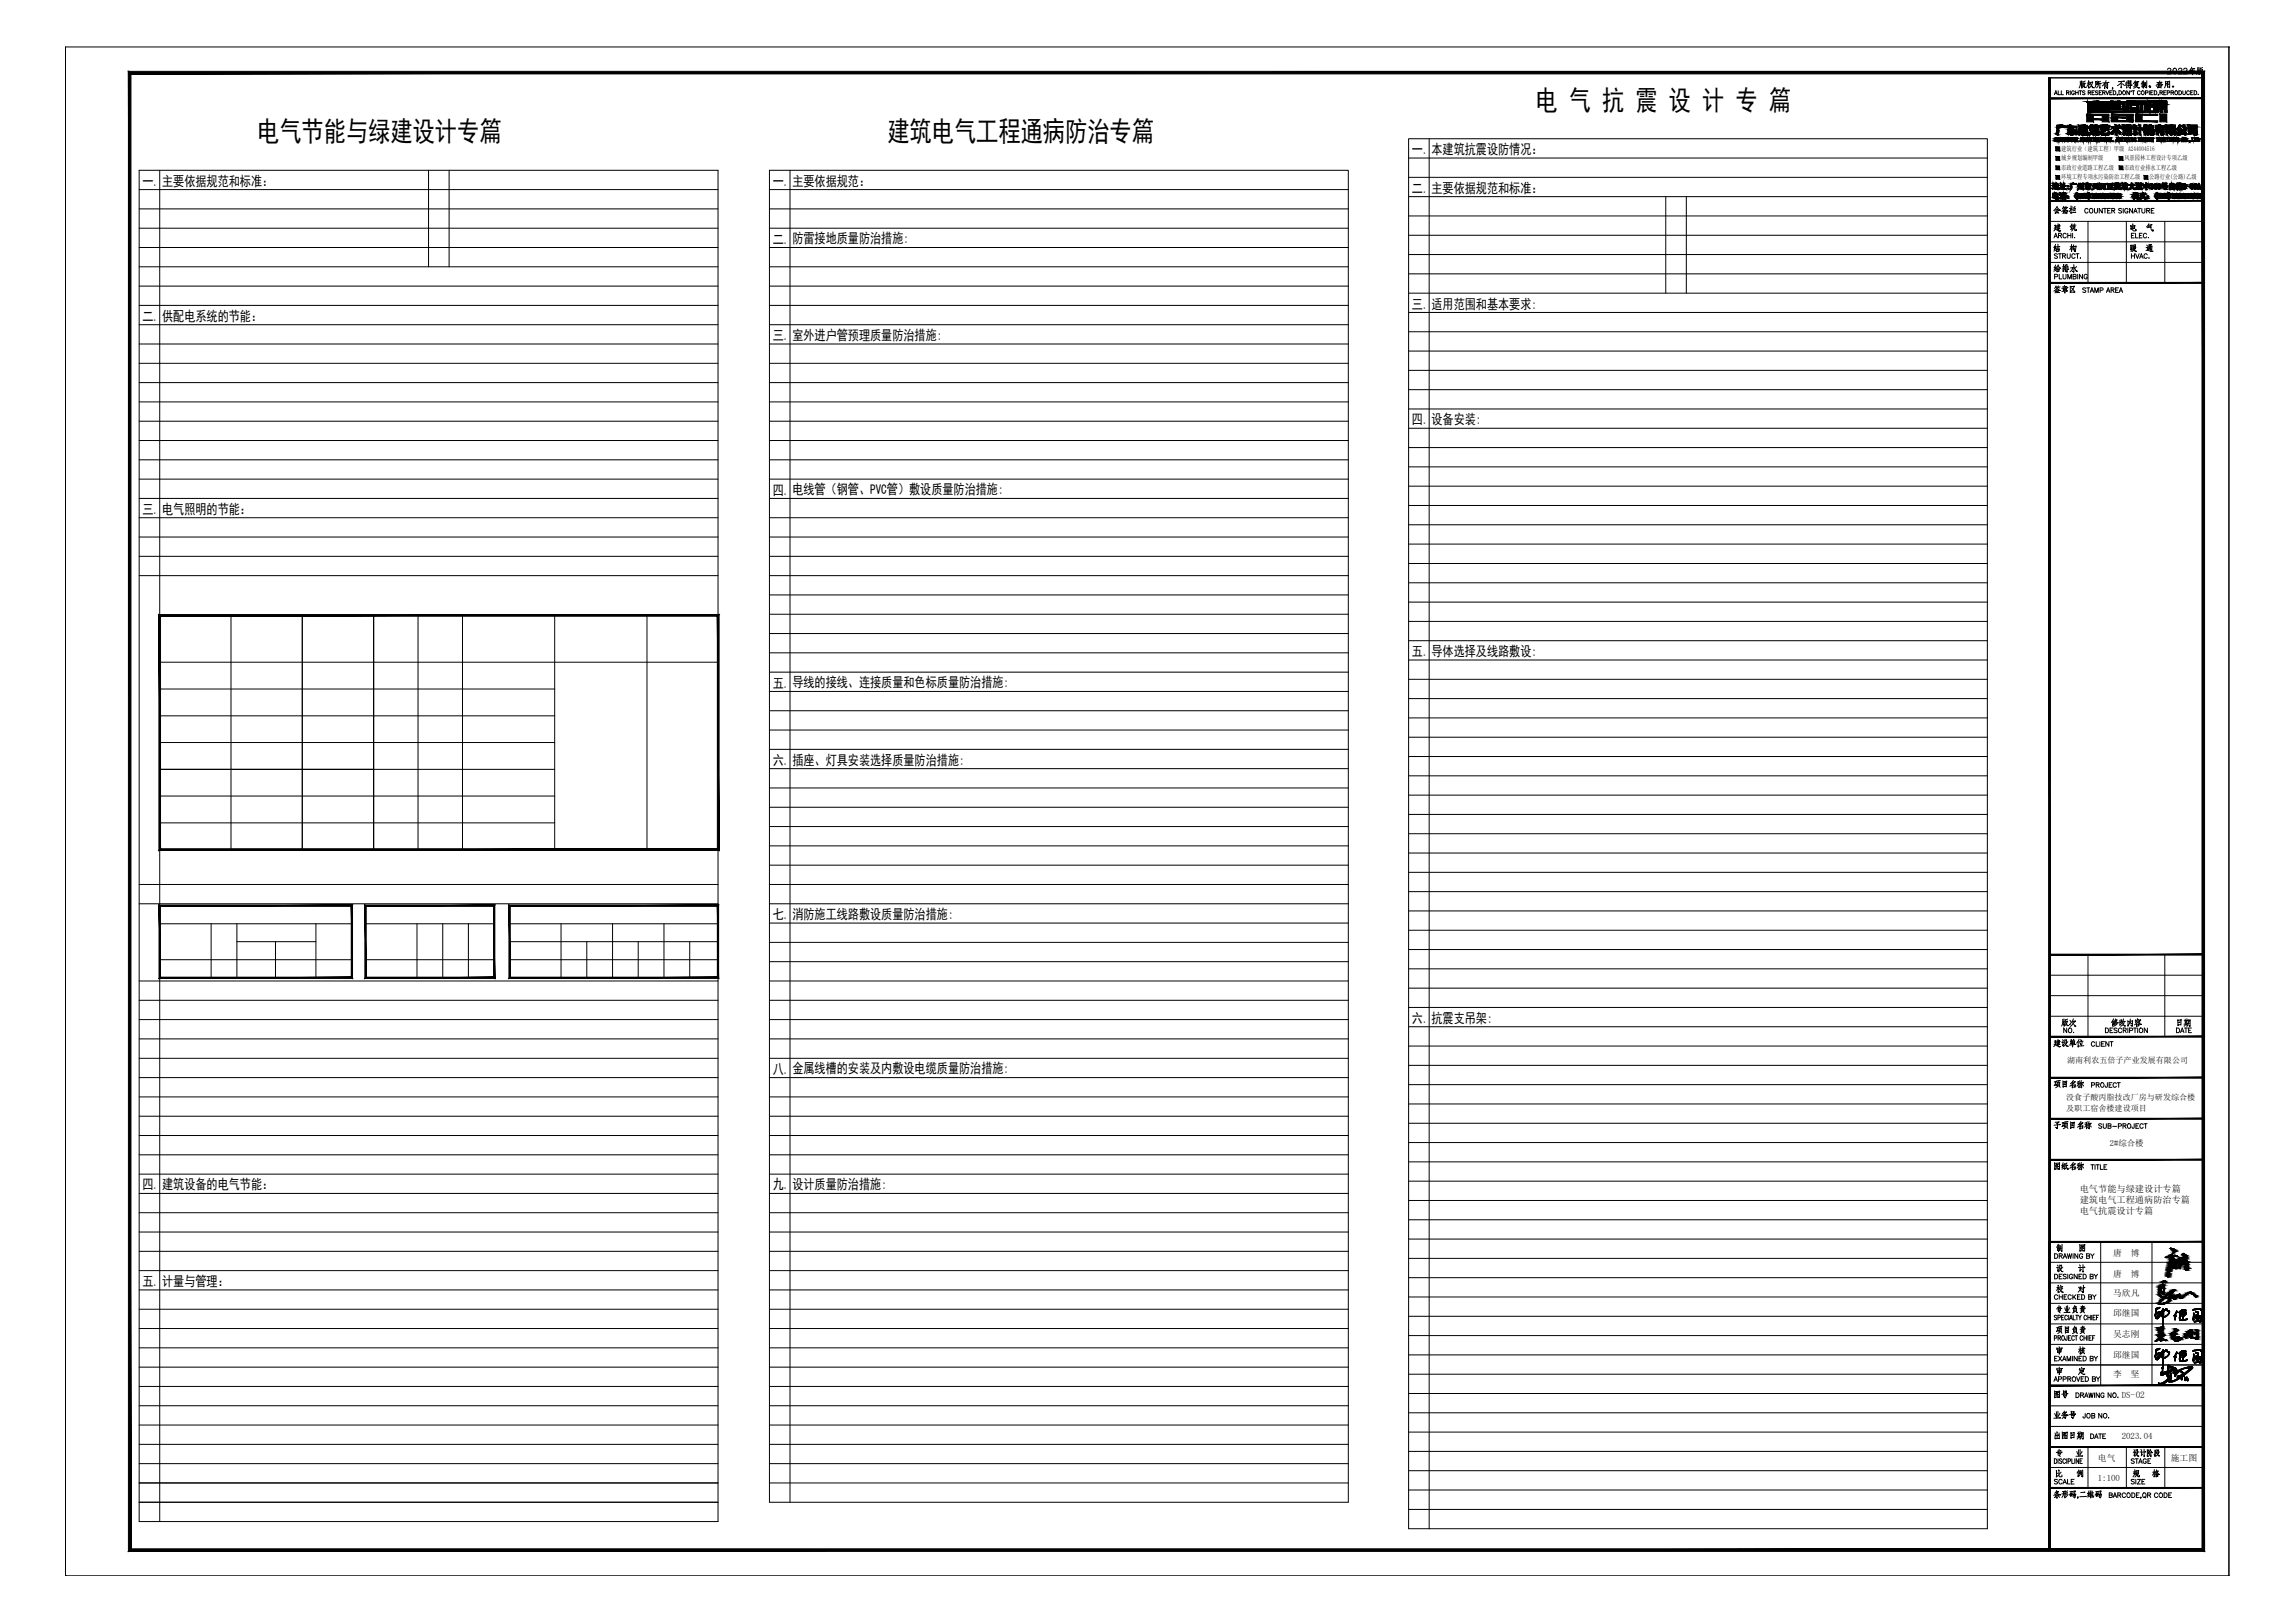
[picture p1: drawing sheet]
<svg xmlns="http://www.w3.org/2000/svg" width="841mm" height="594mm" viewBox="0 0 841 594" stroke-linecap="round" stroke-linejoin="round" font-family="sans-serif">
<defs><g id="words">
<g font-size="10.2">
<text x="562.7" y="40.3">电 气 抗 震 设 计 专 篇</text>
<text x="94.2" y="51.8">电气节能与绿建设计专篇</text>
<text x="325.2" y="51.8">建筑电气工程通病防治专篇</text>
</g>
<g font-size="5.1">
<text x="517.4" y="56.5">一.</text>
<text x="524.6" y="56.4">本建筑抗震设防情况：</text>
<text x="52.2" y="68">一.</text>
<text x="59.4" y="68">主要依据规范和标准：</text>
<text x="283.2" y="68">一.</text>
<text x="290.4" y="68">主要依据规范：</text>
<text x="517.4" y="70.6">二.</text>
<text x="524.6" y="70.6">主要依据规范和标准：</text>
<text x="283.2" y="89.2">二.</text>
<text x="290.4" y="89.1">防雷接地质量防治措施:</text>
<text x="517.4" y="113">三.</text>
<text x="524.6" y="113">适用范围和基本要求:</text>
<text x="52.2" y="117.5">二.</text>
<text x="59.4" y="117.4">供配电系统的节能：</text>
<text x="283.2" y="124.6">三.</text>
<text x="290.4" y="124.5">室外进户管预理质量防治措施:</text>
<text x="517.4" y="155.5">四.</text>
<text x="524.6" y="155.4">设备安装:</text>
<text x="283.2" y="181.2">四.</text>
<text x="290.4" y="181">电线管（钢管、PVC管）敷设质量防治措施:</text>
<text x="52.2" y="188.2">三.</text>
<text x="59.4" y="188.2">电气照明的节能：</text>
<text x="517.4" y="240.3">五.</text>
<text x="524.6" y="240.2">导体选择及线路敷设:</text>
<text x="283.2" y="251.9">五.</text>
<text x="290.4" y="251.7">导线的接线、连接质量和色标质量防治措施:</text>
<text x="283.2" y="280.1">六.</text>
<text x="290.4" y="280">插座、灯具安装选择质量防治措施:</text>
<text x="283.2" y="336.7">七.</text>
<text x="290.4" y="336.6">消防施工线路敷设质量防治措施:</text>
<text x="517.4" y="374.7">六.</text>
<text x="524.6" y="374.7">抗震支吊架:</text>
<text x="283.2" y="393.2">八.</text>
<text x="290.4" y="393.1">金属线槽的安装及内敷设电缆质量防治措施:</text>
<text x="52.2" y="435.7">四.</text>
<text x="59.4" y="435.6">建筑设备的电气节能：</text>
<text x="283.2" y="435.7">九.</text>
<text x="290.4" y="435.6">设计质量防治措施:</text>
<text x="52.2" y="471">五.</text>
<text x="59.4" y="471">计量与管理：</text>
</g>
<g font-size="3.4">
<text x="762.2" y="436.6">电气节能与绿建设计专篇</text>
<text x="762.2" y="440.6">建筑电气工程通病防治专篇</text>
<text x="762.2" y="444.5">电气抗震设计专篇</text>
</g>
<g font-size="3.2">
<text x="774.4" y="460.1">唐</text>
<text x="780.8" y="460.1">博</text>
<text x="774.4" y="467.6">唐</text>
<text x="780.8" y="467.6">博</text>
<text x="774.4" y="474.8">马欣凡</text>
<text x="774.4" y="482.1">邱继国</text>
<text x="774.4" y="489.7">吴志刚</text>
<text x="774.4" y="497.2">邱继国</text>
<text x="774.4" y="504.4">李</text>
<text x="780.8" y="504.4">坚</text>
<text x="777.6" y="512.2">DS-02</text>
<text x="777.6" y="527.2">2023.04</text>
<text x="768.8" y="535">电气</text>
<text x="795.5" y="535">施工图</text>
<text x="768.8" y="542.6">1:100</text>
</g>
<text font-size="3.1" x="773.2" y="419.7">2#综合楼</text>
<g font-size="3">
<text x="757.5" y="389.4">湖南利农五倍子产业发展有限公司</text>
<text x="757.2" y="403">没食子酸丙脂技改厂房与研发综合楼</text>
<text x="757.2" y="406.9">及职工宿舍楼建设项目</text>
</g>
<g font-size="2.4">
<text x="755.3" y="55.3">建筑行业（建筑工程）甲级 A244004516</text>
<text x="755.4" y="58.7">城乡规划编制甲级</text>
<text x="778.5" y="58.7">风景园林工程设计专项乙级</text>
<text x="755.3" y="62.2">市政行业道路工程乙级</text>
<text x="755.4" y="65.6">环境工程专项水污染防治工程乙级</text>
<text x="778.5" y="62.2">市政行业排水工程乙级</text>
<text x="787.6" y="65.6">公路行业(公路)乙级</text>
</g>
</g></defs>
<!-- layer: PUB_TAB_ASSIST -->
<g fill="none" stroke="#000" stroke-width=".37">
<path d="M516.2 50.8h212.1v509.1h-212.1zM516.2 57.9h212.1M523.7 50.8v509.1M51 69.4h212.1M51 76.5h212.1M51 62.4h212.1v494.9h-212.1zM58.5 62.4v494.9M157 62.4v35.3M164.6 62.4v35.3M282 62.4h212.1v487.8h-212.1zM282 69.4h212.1M282 76.5h212.1"/>
<path d="M289.5 62.4v487.8M516.2 65h212.1M516.2 72h212.1M516.2 79.1h212.1M610.4 72v35.4M618 72v35.4M51 83.6h212.1M51 90.6h212.1M51 97.7h212.1M282 83.6h212.1M282 90.6h212.1M282 97.7h212.1"/>
<path d="M516.2 86.2h212.1M516.2 93.2h212.1M51 104.8h212.1M51 111.9h212.1M51 118.9h212.1M282 104.8h212.1M282 111.9h212.1M282 118.9h212.1M516.2 100.3h212.1M516.2 107.4h212.1M516.2 114.4h212.1M51 126h212.1"/>
<path d="M51 133.1h212.1M282 126h212.1M282 133.1h212.1M516.2 121.5h212.1M516.2 128.6h212.1M516.2 135.7h212.1M51 140.1h212.1M51 147.2h212.1M51 154.3h212.1M282 140.1h212.1M282 147.2h212.1M282 154.3h212.1"/>
<path d="M516.2 142.7h212.1M516.2 149.8h212.1M516.2 156.9h212.1M51 161.3h212.1M51 168.4h212.1M51 175.5h212.1M282 161.3h212.1M282 168.4h212.1M282 175.5h212.1M516.2 163.9h212.1M516.2 171h212.1M516.2 178.1h212.1"/>
<path d="M51 182.6h212.1M51 189.6h212.1M51 196.7h212.1M282 182.6h212.1M282 189.6h212.1M282 196.7h212.1M516.2 185.1h212.1M516.2 192.2h212.1M516.2 199.3h212.1M51 203.8h212.1M51 210.8h212.1M282 203.8h212.1"/>
<path d="M282 210.8h212.1M282 217.9h212.1M516.2 206.4h212.1M516.2 213.5h212.1M282 225h212.1M282 232h212.1M282 239.1h212.1M516.2 220.5h212.1M516.2 227.6h212.1M516.2 234.7h212.1M282 246.2h212.1M282 253.3h212.1"/>
<path d="M516.2 241.7h212.1M516.2 248.8h212.1M516.2 255.9h212.1M282 260.3h212.1M282 267.4h212.1M282 274.5h212.1M516.2 262.9h212.1M516.2 270h212.1M516.2 277.1h212.1M282 281.5h212.1M282 288.6h212.1M282 295.7h212.1"/>
<path d="M516.2 284.2h212.1M516.2 291.2h212.1M516.2 298.3h212.1M282 302.7h212.1M282 309.8h212.1M282 316.9h212.1M516.2 305.4h212.1M516.2 312.4h212.1M516.2 319.5h212.1M51 323.9h212.1M51 331h212.1M282 323.9h212.1"/>
<path d="M282 331h212.1M282 338.1h212.1M516.2 326.6h212.1M516.2 333.6h212.1M51 359.3h212.1M282 345.2h212.1M282 352.2h212.1M282 359.3h212.1M516.2 340.7h212.1M516.2 347.8h212.1M516.2 354.9h212.1M51 366.4h212.1"/>
<path d="M51 373.4h212.1M282 366.4h212.1M282 373.4h212.1M516.2 361.9h212.1M516.2 369h212.1M516.2 376.1h212.1M51 380.5h212.1M51 387.6h212.1M51 394.7h212.1M282 380.5h212.1M282 387.6h212.1M282 394.7h212.1"/>
<path d="M516.2 383.1h212.1M516.2 390.2h212.1M516.2 397.3h212.1M51 401.8h212.1M51 408.8h212.1M51 415.9h212.1M282 401.8h212.1M282 408.8h212.1M282 415.9h212.1M516.2 404.3h212.1M516.2 411.4h212.1M516.2 418.5h212.1"/>
<path d="M51 423h212.1M51 430h212.1M51 437.1h212.1M282 423h212.1M282 430h212.1M282 437.1h212.1M516.2 425.5h212.1M516.2 432.6h212.1M516.2 439.7h212.1M51 444.2h212.1M51 451.2h212.1M51 458.3h212.1"/>
<path d="M282 444.2h212.1M282 451.2h212.1M282 458.3h212.1M516.2 446.8h212.1M516.2 453.8h212.1M51 465.4h212.1M51 472.5h212.1M51 479.5h212.1M282 465.4h212.1M282 472.5h212.1M282 479.5h212.1M516.2 460.9h212.1"/>
<path d="M516.2 468h212.1M516.2 475h212.1M51 486.6h212.1M51 493.7h212.1M282 486.6h212.1M282 493.7h212.1M516.2 482.1h212.1M516.2 489.2h212.1M516.2 496.2h212.1M51 500.7h212.1M51 507.8h212.1M51 514.9h212.1"/>
<path d="M282 500.7h212.1M282 507.8h212.1M282 514.9h212.1M516.2 503.3h212.1M516.2 510.4h212.1M516.2 517.5h212.1M51 521.9h212.1M51 529h212.1M51 536.1h212.1M282 521.9h212.1M282 529h212.1M282 536.1h212.1"/>
<path d="M516.2 524.5h212.1M516.2 531.6h212.1M516.2 538.7h212.1M51 543.2h212.1M51 550.2h212.1M282 543.2h212.1M516.2 545.7h212.1M516.2 552.8h212.1"/>
</g>
<!-- layer: TEL_TITLE -->
<path d="M24 17.2v559.9h792.8v-559.9h-792.8v559.9M816.8 17.2h.1M816.8 17.2v559.9M24 577.1h.1M816.8 577.1h.1" fill="none" stroke="#000" stroke-width=".37"/>
<path d="M48 567.3l-.9 .9 759.8-.9zM47.1 568.2l759.8-.9 1 .9zM806.9 27.1v540.2l1 .9zM807.9 26.1v542.1l-1-541.1zM48 27.1h758.9l1-1zM47.1 26.1h760.8l-759.9 1zM47.1 26.1l.9 541.2v-540.2zM47.1 26.1l.9 541.2-.9 .9z" fill="#000" stroke="#000" stroke-width=".37"/>
<!-- layer: PUB_TAB -->
<g fill="none" stroke="#000" stroke-width=".37">
<path d="M58.5 225.4h204.7M84.7 225.4v85.8M110.8 225.4v85.8M153.2 225.4v85.8M169.5 225.4v85.8M203.3 225.4v85.8h-144.8M237.1 225.4v85.8M58.5 242.5h204.7M58.5 272h78.4M58.5 262.2h78.4M58.5 291.6h144.8M136.9 281.8h-78.4h78.4"/>
<path d="M136.9 281.8h66.4M58.5 301.4h144.8M136.9 311.2v-85.8v85.8M58.5 331.7h70.5v26.4h-70.5zM58.5 338.3h70.5M77.4 338.3v19.8M86.8 338.3v19.8M115.8 338.3v19.8M129 331.7v26.4M134 331.7v26.4h47.1v-26.4h-47.1v26.4M134 338.3h47.1M152.8 338.3v19.8"/>
<path d="M162.2 338.3v19.8M171.6 338.3v19.8M186.8 331.7h76.3v26.4h-76.3zM186.8 338.3h76.3M205.6 338.3v19.8M224.5 338.3v19.8M243.3 338.3v19.8M58.5 351.5h70.5M86.8 344.9h29M101 344.9v13.2M134 351.5h47.1M186.8 344.9h76.3"/>
<path d="M186.8 351.5h76.3M215 344.9v13.2M233.9 344.9v13.2M252.8 344.9v13.2"/>
</g>
<!-- layer: 0 -->
<g fill="none" stroke="#000" stroke-width=".37">
<path d="M58.5 252.4h144.8M136.9 272h66.4M136.9 262.2h66.4M186.8 331.7v26.4M790 479.3h.1M790.1 479.2v.1M790.1 479.5l.4-.4-.4 .4M790.1 479.7l.7-.6-.8 .8 .9-.8-.9 .8M790.2 479.2l-.2 .2 .2-.2M790.2 479.9l-.2 .3M790.3 479.2l-.3 .2 .2-.2M790.3 479.4l.3-.3-.4 .4"/>
<path d="M790.3 479.1l-.3 .4 .4-.4M790.3 479.5l-.1 .1M790.3 479.8l-.3 .4M790.3 479.7l-.3 .4M790.6 479.1l-.3 .3 .4-.3M790.8 479.4l.5-.6-.6 .6M790.9 479l-.9 .9 .9-.9M791 479l-1 1M791.1 479l-1.1 1.1 1.1-1.1M791.2 478.9l-.7 .7M791.2 471.3l.8-.5a.53 .53 0 0 1 .6-.3 .53 .53 0 0 1 .5 .4l-.2 3.2a2.25 2.25 0 0 1-1.2-2.4l-.3 .8a2.06 2.06 0 0 0 2.4 2.8l.7 .1a.84 .84 0 0 1 .7 .9 .84 .84 0 0 1-.9 .7 4.2 4.2 0 0 1-3.4 .5l.6-.9 2.7-2.6 2.5-1.7 .2 .2-1.6 2-.2 .8 1.7-.9 .2 .1v1.1l1.8-1.6 .1 1.2 .3 .2 2-1.6 1-.4a1.37 1.37 0 0 1 1.7 .6l1.2 .6v.2l-.5 .2 .1-.3-.7-.3a1.59 1.59 0 0 0-2.3-.5l-2.5 1.7-.5-.3v-.9l-1.7 1.6-.4-.2 .1-1.3-1.7 1.1a3.1 3.1 0 0 1 1.3-2.8l-1.1 .6-2.8 2.5-1.2 1.5a4.5 4.5 0 0 0 3.8-1.3l-.1-.4-.5-.1a4 4 0 0 1-3.2-1.2l-.2-1zM791.4 479.1l-.1 .1"/>
<path d="M791.4 478.8l-.5 .5M791.5 478.8l-.5 .5M791.5 478.8l-.4 .5M791.5 478.9l-.3 .3M792.2 470.8l.5-.1 .1 .2-.2 3a2.9 2.9 0 0 1-.4-3.1zM792.3 480l.5-.5-.6 .7M792.4 469.4l1-.2 .2 .6-.1-.2a.52 .52 0 0 0-.6-.2 .52 .52 0 0 0-.3 .5zM792.6 479.6l.1-.2-.3 .4M792.6 479.4v.1M792.6 479.9l.2-.1-.1 .4 .2-.2M792.6 479.9l.2-.2-.6 .7M792.8 479.5l-.4 .3"/>
<path d="M792.8 479.6l-.6 .6M792.8 479.9l-.1 .2M793.8 479.3l-1.8 1.7 .3-.3M793.9 479.8l.2-.2-.2 .2M794 479.3l-2.8 2.8M794 479.3l-.7 .7M794 479.3l-.6 .6M794 479.3l-.4 .4M794 479.4l-.2 .3 .2-.2M794 479.4l-.3 .2M794.1 479.7l-.2 .2M794.2 479.8l-.1 .2"/>
<path d="M794.3 479.9l-.2 .1M794.4 479.9l-.2 .2M794.4 480l-.2 .1M794.4 480l-.1 .2M794.5 480l-.2 .2M799.4 479.9l-1 .9 .8-.8M799.5 479.8l-.6 .6M799.6 479.7l-.6 .6M799.8 479.6l-.8 .8zM799.8 479.6l-.3 .4 .4-.4M799.8 479.6l-.5 .5M800 479.7l-.2 .2 .2-.2"/>
<path d="M800 479.7l-.4 .2M800 479.7l-.2 .3M800 479.9l-.3 .3M800 479.8l-.2 .2M800 479.8l-.3 .3M800 479.8l-.3 .4 .3-.2M800.3 479.7h-.1M800.3 479.7h.1M800.3 479.7l-.1 .2M800.4 479.7l-.2 .4M800.4 479.9l-.1 .3M800.4 479.9l-.2 .5"/>
<path d="M800.9 479.8l-1.6 1.6M801 479.9l-.8 .9M803.7 479.7l.2-.1-.3 .2M803.9 479.9h.1M803.9 479.8l-.1 .1M803.9 479.6l-.2 .3M804 479.6l-.3 .3M804.1 479.6l-.4 .3M804.1 479.6l-.2 .1M804.3 479.5l-.6 .4M804.4 479.5l-.3 .2 .3-.2M804.5 479.5l-.2 .2"/>
<path d="M804.7 479.5l-.3 .2M804.9 479.5l-.3 .2M805 479.5l-.3 .2M805 479.4l-.2 .3 .2-.2M805.1 479.4l-.2 .3 .3-.3M805.3 479.4l-.3 .3M805.3 479.6l.4-.3-.3 .3M805.4 479.4l-.1 .2M805.7 479.5l.3-.2-.3 .2M805.7 479.3l-.4 .3M805.8 479.3l-.3 .2M806 479.3l-.2 .1 .4-.1-.2 .1"/>
<path d="M806.2 479.5l.3-.1-.1 .2M806.3 479.3l-.2 .2M806.6 479.5l-.2 .2M806.6 479.6l-.1 .2M806.7 479.7l-.1 .1M806.8 479.8l-.2 .1M806.9 479.9l-.2 .3M789.8 481.2l.3-.3-.3 .3M789.8 481.2l.3-.2-.3 .2M789.8 496.2l.3-.2-.3 .2M789.8 482.1l.2-.2-.2 .2M789.8 497.3l.2-.2-.2 .3"/>
<path d="M789.9 480.7l.2-.2-.2 .2M789.9 481l.2-.3-.2 .3M789.9 495.7l.2-.2-.2 .2M789.9 496l.2-.3-.2 .3M789.9 482.7l.2-.3-.1 .3M790 494.5l.2-.3-.2 .3M790 495l1-1-1 1M790 481.5l-.2 .3 .2-.2M790 481.6l-.2 .3M790 481.7l-.2 .3 .2-.2M790 482l-.2 .1M790 496.8l-.2 .2 .2-.2"/>
<path d="M790 496.9l-.2 .2M790 497l-.2 .2M790 496.6l-.2 .2M790 482.1l-.2 .1M790 482.1l-.2 .3M790 482.1l-.2 .2M790 497.9l.2-.2-.1 .2M790.1 494.8l.8-.7-.9 .8M790.1 481.3l-.3 .3 .2-.2M790.1 482.2l-.2 .3zM790.1 496.3l-.3 .6M790.1 480.8l-.3 .3"/>
<path d="M790.1 481l-.3 .3M790.1 495.8l-.3 .4M790.1 496l-.3 .3M790.1 480.7l-.2 .2M790.1 482.8h.1M790.1 497.3l-.2 .2M790.1 495.7l-.2 .2M790.1 480.3l-.2 .4M790.1 480.5l-.2 .4 .2-.2M790.1 494.5l.4-.3-.4 .3M790.1 494.7l.6-.6-.6 .7M790.1 495.4l-.2 .3"/>
<path d="M790.1 495.5l-.2 .4 .2-.2M790.1 482.4l-.2 .2M790.1 497.4l-.2 .2M790.1 497.5l-.1 .2 .2-.2M790.2 481l-.4 .3M790.2 494.3h-.2M790.2 494.5l.4-.4-.3 .4M790.2 496l-.4 .4M790.2 480l-.2 .3M790.2 480.1l-.3 .3M790.2 480.2l-.3 .3M790.2 482.5l-.2 .3"/>
<path d="M790.2 482.6l-.2 .2M790.2 497.6l-.2 .2M790.2 495.2l-.3 .2M790.2 497.5l-.3 .2M790.2 480l-.3 .4M790.2 495.1l-.3 .5M790.3 481l-.5 .4M790.3 494.9l-.3 .4 .2-.2M790.3 496l-.5 .5M790.3 494.5l-.1 .1M790.3 480.9l-.5 .6 .5-.6M790.3 495.9l-.5 .6 .5-.6"/>
<path d="M790.4 494.2l-.4 .3M790.5 495.8l-.7 .7 .6-.6M790.5 482.6l-.2 .3 .2-.2M790.5 497.7l-.2 .2M790.5 497.6l-.2 .2M790.5 495.8l-.7 .8 .8-.8M790.5 481l.5-.5-.7 .6M790.5 482.4l-.2 .4 .2-.2M790.5 496l.5-.5-.7 .6M790.5 497.5l-.2 .4M790.5 497.5l-.2 .2M790.6 482.7l-.3 .3"/>
<path d="M790.6 497.8l-.3 .2M790.6 486.3l.3 .1 .4 1.2a1.13 1.13 0 0 0 1.2-1.4l-1.3 .5 .9-.7h.8l-.6 1.7-.2-.1-.9 .6zM790.6 480.8l-.8 .8 .7-.8M790.6 494.1l-.3 .4 .4-.4M790.6 482.2l-.6 .6M790.6 497.3l-.6 .6M790.6 497.2l-.3 .3M790.7 481.7l1-.9-1.1 1.1M790.7 482l-.3 .4M790.7 497l-.3 .3M790.8 481.9l-.5 .5 .3-.2M790.8 497l-.5 .5"/>
<path d="M790.8 489.1l1.2-.9h.6l-.3 .5v-.3l-1.3 1zM790.8 480.6l-.7 .6 .6-.5M790.8 481.8l-.3 .4M790.8 494.4l.5-.5-.6 .6M790.8 495.6l-.7 .6 .6-.5M790.8 496.8l-.3 .4M790.9 480.5l-.6 .6M790.9 497.6l-.5 .4M790.9 495.6l-.6 .6M790.9 494l-.9 1 .9-1M791.1 494l-1.1 1.1 1.1-1.1M791.1 480.5l-.5 .4 .6-.4"/>
<path d="M791.1 495.5l-.5 .4 .6-.4M791.1 489.3h.1M791.2 480.5l-.4 .3M791.2 481.2l.5-.5-.8 .8M791.2 494l-1.2 1.1M791.2 496.2l.5-.5-.8 .8M791.2 495.5l-.4 .3M791.2 480.5l-.3 .2M791.2 495.5l-.3 .2M791.3 480.5l-.2 .2M791.3 480.5l-.3 .2M791.3 480.5l-.1 .2"/>
<path d="M791.3 482.3l-.7 .7M791.3 495.7l.3-.2-.1 .3M791.3 495.5l-.3 .2M791.3 497.3l-.7 .7M791.3 495.5l-.2 .2M791.4 480.5l-.2 .1 .3-.1M791.4 482.2l-.8 .8M791.4 495.5l-.2 .2 .2-.2M791.4 497.3l-.8 .7M791.4 482.1l-.8 .9M791.4 495.5l-.2 .2M791.4 497.2l-.8 .8"/>
<path d="M791.4 494.1v.1M791.4 493.9l-.5 .4M791.5 480.7l.2-.1-.2 .2M791.5 493.9l-.5 .4M791.5 493.9l-.3 .4M791.5 493.9l-.4 .4M791.6 481l-1.2 1.2M791.6 496l-1.2 1.3M791.6 481l-1 1M791.6 496l-1 1 1.1-1.2-1 .9M791.6 496.6l1.3-1.2-1.7 1.8M791.6 497l-1.1 1"/>
<path d="M791.7 481.8l-1.3 1.2 .5-.4M791.7 496.8l-1.2 1.3M791.8 496.4l2.1-2.1-2.2 2.2M791.9 481.3l2-2-2.1 2M791.9 481.6l-1.4 1.4 1-.9M791.9 496.6l-1 1M792 481.4l.2-.1-.2 .3M792 495.9l.3-.2-.3 .3M792.1 488.9h.2v.4l.8-.4v.2a1.72 1.72 0 0 0-1.2 2l-.3-.1 .1-.9-1.5 1.2h-.4l2-1.7zM792.1 480.8l.2-.3-.3 .4M792.2 481.2l-1.8 1.8 .2-.3M792.2 481.4l-.1 .3"/>
<path d="M792.2 496.2l-1.8 1.8 .2-.2M792.2 496.3l-.2 .3M792.2 496.5l-.1 .1 .2-.1M792.2 496.2l-.2 .2M792.3 487.7h.1M792.3 496.5l-.2 .3M792.3 496.6l-.2 .2 .2-.1M792.3 480.6l-.3 .2M792.3 481l-1.1 1.2M792.3 481.7l-.1 .2M792.3 482.2l.1-.2-.1 .2M792.3 495.5l-.2 .3"/>
<path d="M792.3 495l.5-.5-.6 .7M792.3 495.6l-.3 .3M792.3 496.7l-.1 .2 .1-.1M792.3 496l-1.3 1.5M792.3 480.4l-.2 .3 .2-.2M792.3 481.8l-.1 .1M792.3 482.3l.3-.2-.1 .3M792.3 481.8v.2M792.3 495.4l-.2 .3M792.4 490.3l1.5 .5a1.19 1.19 0 0 1-1.6-.4zM792.4 480.2l-.3 .3M792.4 481.8l-.2 .2 .2-.1"/>
<path d="M792.4 485.8l-.1 .2M792.4 486.4l.3-.3-.3 .4M792.4 496.8l-.2 .2 .2-.1 .1 .5M792.4 495.3l-.3 .3M792.4 485.9l-.1 .2zM792.5 480.1l-.4 .5M792.5 482.1l-.2 .2M792.5 486l-.2 .2M792.6 494.6l.1-.1-.3 .3M792.6 495l-.5 .6M792.6 486.4h.1M792.6 494.5h.1"/>
<path d="M792.6 485.1l.2-.2-.2 .2M792.6 485.2l.2-.2-.2 .4M792.6 481l.3-.2-.2 .5M792.6 485.2l.2-.1-.2 .3M792.6 486.3v.2M792.6 496l.3-.2-.3 .3M792.7 482.2l.2-.2-.4 .4M792.7 483.7l.1-.2-.1 .2M792.7 483.8l.1-.2-.1 .2M792.7 483.8l.1-.2-.1 .8 .1-.1M792.7 484.5l.1-.2-.1 .2M792.7 484.6l.1-.2-.1 .2"/>
<path d="M792.7 484.7l.1-.2-.1 .2M792.7 484.8l.1-.2-.1 .2M792.7 484.9l.1-.2-.1 .2M792.7 485l.1-.2-.1 .2M792.7 499.4l.1-.2-.1 .2M792.7 499.5l.1-.2-.1 .2M792.7 499.5l.1-.1-.1 .1M792.7 499.6l.1-.1-.1 .1M792.7 499.7l.1-.2-.1 .2M792.7 499.8l.1-.2-.1 .2M792.7 499.8l.1-.1-.1 .1M792.7 499.9l.1-.2-.1 .2"/>
<path d="M792.7 499.9l.1-.1-.1 .1M792.7 482l.2-.2-.5 .6M792.7 486.1l-.3 .3M792.7 486.2l-.2 .3M792.7 486.3l-.2 .2M792.7 495l.1-.3-.6 .7M792.7 496.7l.2-.3-.2 .4M792.7 483.6l.1-.2-.1 .2M792.7 498.5l.1-.2-.1 .2M792.7 498.5l.1-.1-.1 .1M792.7 498.6l.1-.2-.1 .2M792.7 498.7l.1-.2-.1 .8 .1-.1"/>
<path d="M792.7 483.2l.1-.2-.1 .2M792.7 486l-.3 .4M792.7 498.2l.1-.2-.1 .3M792.8 485.7l-.4 .7M792.8 485.7l-.2 .2M792.8 494.5l-.4 .3M792.8 485.2l-.2 .2M792.8 485.2l-.2 .3M792.8 485.4l-.2 .2M792.8 485.5l-.2 .3 .2-.2M792.8 494.6l-.6 .6M792.8 483.1l-.1 .4 .1-.1"/>
<path d="M792.8 498.3l-.1 .1M792.8 482.7l-.1 .3 .1-.3M792.8 482.8l-.1 .3 .1-.2M792.8 484.9l-.2 .1M792.8 497.4l-.1 .3M792.8 498.2l-.1 .2M792.8 495l-.1 .1M792.8 497.8l-.1 .2M792.8 497.6l-.1 .3 .1-.3M792.8 497.9l-.1 .2M792.8 499.9l-.2 .2M792.9 480.4l-1.3 1.2"/>
<path d="M792.9 480.5l-.3 .3M792.9 480.7l-.3 .2M792.9 481.1l-.2 .3M792.9 481.3l-.2 .3M792.9 481.4l-.2 .4M792.9 481.4l-.2 .2M792.9 481.6l-.2 .3 .2-.2M792.9 482l-.4 .4M792.9 482.1l-.3 .3M792.9 482.1l-.3 .3 .3-.2M792.9 496l-.2 .3M792.9 495.5l-.3 .5"/>
<path d="M792.9 495.9l-.2 .3 .2-.2M792.9 496.2l-.2 .3M792.9 496.3l-.2 .3M792.9 496.8l-.2 .1M792.9 496.8l-.5 .6M792.9 497.1l-.4 .3M792.9 497.2l-.3 .2M792.9 495.6l-.3 .2M792.9 495.5l-.3 .3 .3-.3M792.9 495.7l-.3 .3M792.9 495l-.2 .3M793 482.2l-.3 .3"/>
<path d="M793.1 482.4l.3-.3-.3 .3M793.1 497.3l-.4 .3M793.1 482.2l-.2 .2M793.1 497.3l-.2 .1M793.1 497.2l-.2 .2M793.2 482.2l-.5 .6M793.2 497.2l-.3 .2M793.2 497.4l.4-.3-.2 .3M793.3 497.2l-.2 .2M793.4 494.9l.6-.6-.8 .8M793.5 490.6h.1M793.6 482.1l-.3 .3"/>
<path d="M793.6 482.1l-.4 .3M793.6 482.1l-.2 .3M793.7 482l-.3 .3M793.7 497l-.3 .3M793.7 494.6l.3-.2-.2 .3 .2-.2-.1 .3 .2-.1M793.8 494.3l-1.8 1.8M793.9 481.9l-.4 .4M793.9 496.9l-.4 .4M793.9 481.9l-.5 .4M793.9 496.9l-.5 .4M794.1 481.8l-.5 .4M794.1 494.7l-.1 .3z"/>
<path d="M794.1 496.8l-.5 .5M794.2 494.8l-.1 .3M794.2 494.9l-.1 .2M794.3 494.9l-.1 .2M794.3 495.2l.2-.1-.2 .1M794.3 480.2l.2-.1-.2 .1M794.4 495l-.2 .1M794.4 495l-.1 .2M794.5 480l-.1 .2M794.5 495.1l-.2 .1M794.6 495.4l.4-.2-.2 .2M794.6 480.1l-.1 .2 .5-.1-.1 .3"/>
<path d="M794.6 481.1l.4-.3-1.4 1.4M794.6 495.1l-.1 .2 .2-.2M794.6 496.2l.4-.4-1.4 1.5M794.7 481.3l-.5 .5M794.9 481l-1 1.1M794.9 496l-1 1.1M794.9 496.1l-1 1M795 480.9l-1.3 1.3M795 495.9l-1.3 1.3M795 480.7l-.5 .6M795 495.3l-.1 .3M795 495.3l-.2 .2"/>
<path d="M795 495.7l-.5 .6M795.1 480.5l-.2 .1M795.1 480.5l-.4 .5M795.1 480.5l-.3 .3M795.1 480.6l-.3 .2M795.1 495.6l-.4 .4M795.1 495.4l-.2 .3 .2-.2M795.1 495.6l-.3 .2M795.1 495.6l-.3 .3M796 489.6h.1M796.1 490.5h.1M796.3 489.9l.4-.1-.5 .8z"/>
<path d="M796.9 481.6l.8-.8-1 1M797 490h.1a.61 .61 0 0 0 .4 1h.3a.6 .6 0 0 0 .7-.4 .6 .6 0 0 0-.2-.7v-.3l.2 .2a.63 .63 0 0 1 .5 .6 .63 .63 0 0 1-.4 .6l-.3 .1a.84 .84 0 0 1-1.2 .1 .84 .84 0 0 1-.1-1.2zM797 482.1l.2-.2-.2 .2M797 482.1l.2-.2zM797 497.1l.2-.2zM797 481.8l-.2 .2M797 481.7l-.2 .3M797 481.9l-.2 .1M797 496.4l.7-.7-1 1.1M797 496.8l-.2 .2M797 496.9l-.2 .1M797.1 486.7h.3l-.1 .7 .7-.3v.3a.79 .79 0 0 0-.8 1.1h.4l-1.5 1.2 .1-.5a.8 .8 0 0 0 .6-1.2l-1.3 .8 .4-.6a1.45 1.45 0 0 0 1.2-1.5z"/>
<path d="M797.1 497.2l.3-.3-.4 .7M797.1 498l-.1 .4 .2-.1M797.1 481.9l-.2 .1M797.1 483l-.1 .4 .2-.2M797.1 482.9l-.1 .3M797.2 497.6l-.2 .2M797.2 497.7l-.2 .3M797.2 497.9l-.2 .2 .1-.2M797.2 498.4h-.1M797.2 481.6l-.5 .4M797.2 482.8l-.2 .3M797.2 483.3l-.1 .1"/>
<path d="M797.2 496.6l-.5 .4M797.2 496.9l-.3 .1M797.2 482.6l-.2 .2 .2-.2M797.2 481.4l-.5 .6M797.2 481.9l-.1 .2M797.2 482.4l-.2 .6 .2-.3M797.2 496.5l-.5 .5M797.2 496.9l-.2 .2M797.3 497.3l-.3 .5 .2-.3M797.3 481.3l-.6 .7M797.3 482.2l-.3 .5M797.3 496.4l-.6 .6"/>
<path d="M797.4 480.9l.4-.4-.5 .5M797.4 496.3l-.7 .7M797.4 497.1l-.4 .4M797.4 482l-.4 .4 .4-.5-.3 .2M797.4 482l-.4 .5M797.4 482l-.4 .4M797.4 496.2l-.7 .8M797.5 496.1l-.8 .9M797.5 481l-.8 .9 .7-.6M797.5 496l-.8 .9M797.6 480.2h.1M797.6 495.2v.1"/>
<path d="M797.7 480.2l-.2 .1M797.7 495.2l-.2 .2M797.7 495.9l-.8 .7M797.7 490l.4 .3h-.3M797.7 490h.1M797.7 490l.1 .3M797.7 480.2l-.2 .3 .3-.2M797.7 480.2l-.2 .2 .3-.2M797.7 495.2l-.2 .3 .3-.2M797.7 495.2l-.2 .2 .3-.2M797.8 480.6l-.6 .6M797.8 480.7l-.8 .8"/>
<path d="M797.8 495.6l-.6 .6M797.8 495.7l-.7 .6M797.8 480.3l-.3 .4 .3-.3M797.8 480.3l-.3 .3M797.8 480.4l-.4 .4 .4-.3M797.8 495.3l-.5 .7M797.8 495.5l-.4 .3M797.8 490.3h.1M798.4 489.7h.1M798.6 498l.2-.3-.2 .4M798.6 482.3l.3-.2-.3 .3M798.6 482.4l.3-.3-.3 .5"/>
<path d="M798.6 483l.2-.2-.1 .3M798.8 496.7l.2-.3-.2 .3M798.8 496.8l.2-.3-.3 .4M798.8 498.3v.1M798.8 481.8l.1-.2-.2 .5 .2-.2M798.8 497.9l-.2 .2M798.8 498.4l.1-.1v.2M798.8 481.6l.2-.3-.2 .4M798.8 482.7l-.2 .3M798.8 483.4l.2-.1zM798.8 497.7l-.2 .2M798.9 497.3l-.3 .5 .3-.4"/>
<path d="M798.9 497.6l-.3 .3 .3-.3M798.9 498l-.2 .3M798.9 482.4l-.3 .1M798.9 482.3l-.3 .3M798.9 482.5l-.3 .3 .3-.2M798.9 483.1l-.2 .1M798.9 497.9l-.3 .2M798.9 482l-.3 .3M798.9 483.2l-.1 .1M798.9 495.9l.3-.3-.3 .6 .2-.2M798.9 496.7l-.3 .7 .3-.2M798.9 481.7l-.2 .3"/>
<path d="M798.9 496.7l-.2 .1M799 480.2l-.7 .6 .6-.6M799 495.2l-.7 .6M799 496.3l-.2 .1M799 496.2l-.2 .3 .2-.1M799 481.2l-.1 .1M799 481.2l-.2 .3M799 481.3l-.2 .3 .2-.1M799 483.3l-.1 .2M799 496.1l-.1 .2M799.1 480.9l-.2 .3M799.1 481l-.2 .2"/>
<path d="M799.1 483.4l-.1 .2 .2-.2M799.1 498.4l-.2 .2 .2-.2M799.1 480.8l-.2 .2 .2-.2M799.1 480.6l-.2 .2M799.1 483.4l-.2 .1 .2-.1M799.2 480.5l-.3 .4 .2-.2M799.2 483.4l-.2 .2 .2-.1M799.2 498.4l-.2 .2M799.2 495.1l-.7 .6M799.2 498.4l-.1 .2 .2-.1M799.2 481.2h.1M799.2 496.2h.1"/>
<path d="M799.3 489.9l.1 .3zM799.3 498.5v.2M799.3 480.1l-.3 .4M799.4 495.2l-.4 .3M799.4 495.2l-.5 .6M799.4 480.2l-.5 .5 .3-.3M799.4 480.2l-.5 .4M799.4 480.2l-.1 .1M799.4 494.9l-1 .9 .7-.7M799.4 495.2l-.1 .2M799.4 496.1l-.2 .2M799.5 483.5l-.3 .1 .2-.1"/>
<path d="M799.5 483.6l.2-.1-.2 .2M799.5 498.5l-.2 .2 .3-.2M799.5 483.5l-.2 .1 .3-.1M799.6 483.7l.1-.2-.1 .2M799.6 498.7l.1-.2-.1 .2M799.6 494.9l.4-.3-.2 .5M799.6 494.8l-.7 .6M799.7 497l.1-.1-.1 .2M799.7 495.4l.2-.2-.2 .3M799.7 496.1l-.4 .4M799.7 498.5l-.2 .2M799.7 480.4l.2-.2-.2 .3"/>
<path d="M799.7 481l-.4 .4M799.8 494.6l-.8 .8zM799.8 481.8l-.1 .3 .1-.2M799.8 496.8l-.1 .2M799.8 494.6l-.3 .4M799.8 497l-.1 .2 .2-.2M799.8 481.1l-.3 .3M799.8 481.7l-.1 .2M799.8 482l-.1 .2 .2-.2M799.8 494.6l-.5 .5M799.9 495.4l-.2 .3 .2-.2M799.9 495.5l-.2 .2"/>
<path d="M799.9 480.4l-.2 .3M799.9 496l-.4 .5M799.9 480.6l-.7 .7M799.9 481l-.4 .4M799.9 495.7l-.7 .7M800 483.5l-.4 .2M800 498.5l-.4 .2M800 495.1l-.3 .3 .2-.2M800 480l-.3 .4 .2-.2M800 495.6l-.8 .8M800 496.6l.4-.4-.7 .8M800 497l-.2 .3"/>
<path d="M800 480.6l-.8 .7M800 481l-.5 .4M800 481.3l-.2 .3M800 481.6l.4-.5-.7 .8M800 482l-.2 .2M800 483.1l.2-.2-.2 .2M800 496l-.5 .4M800 496.4l-.2 .2M800 494.8l-.3 .5 .3-.3M800 495.8l1-1-1 1M800 497.3l1.3-1.2-1.3 1.3M800 480.5l-.8 .9"/>
<path d="M800 480.8l1-1-1 1M800 482.5l.2-.3-.2 .3M800 494.8l-.2 .2M800 494.8l-.3 .3M800.1 496.8l.2-.3-.2 .3M800.1 498.5l-.2 .2M800.1 483.5l-.3 .2M800.1 483h.1M800.1 496.7l.2-.2-.2 .2M800.2 497.4l-.2 .2M800.2 497.4l-.2 .3M800.2 497.6l-.2 .2"/>
<path d="M800.2 497.7l-.2 .2M800.2 497.8l-.2 .3M800.2 497.9v.1M800.2 482.4l-.2 .3M800.2 482.5l-.2 .3M800.2 482.6l-.2 .3M800.2 482.7l-.2 .3 .2-.2M800.2 497.2l-.2 .2M800.2 497.3l-.2 .2M800.2 497.7l-.2 .3M800.2 495.3l.4-.2-.4 .3M800.3 494.7l-.1 .1"/>
<path d="M800.3 494.7l-.1 .2M800.3 496.7l-.5 .6M800.3 498.4l-.3 .3 .3-.3M800.3 481.5l-.2 .2M800.3 481.5l-.2 .3M800.3 481.6l-.2 .3M800.3 483.4l-.3 .2 .3-.2M800.3 496.1l-.6 .7M800.3 481l-.6 .8M800.3 481l-.6 .7M800.3 481.7l-.5 .5M800.3 496l-.1 .2 .1-.1"/>
<path d="M800.3 496.1l-.6 .6M800.3 496.8l-.4 .5M800.4 494.8l-.2 .2M800.4 494.9l-.2 .2M800.4 495.6l-.2 .1M800.4 480.5l-.2 .3 .2-.2M800.4 481.1l-.7 .8M800.4 495l-.1 .2M800.4 496.2l-.3 .5M800.4 480.5l-.2 .2M800.4 481.2l-.3 .4 .2-.2M800.4 483.4l-.3 .2"/>
<path d="M800.4 494.9l-.1 .3M800.5 496.7l-.7 .6M800.5 498.6l.3-.3-.3 .3M800.5 495.1l-.3 .2M800.5 495.6l-.9 .8 .5-.5M800.5 498.4l-.4 .3M800.5 498.4l-.2 .2 .4-.3-.3 .3M800.5 480.6l-.9 .8 .5-.5M800.6 495.4l.5-.5-.9 .9M800.6 480.3l.5-.4-.5 .4M800.6 498.4l-.3 .2M800.6 480l-1.4 1.4"/>
<path d="M800.6 495.1l-1.4 1.3M800.6 483.3l-.4 .3 .6-.4-.3 .3M800.6 480.5l-.6 .6M800.7 495.3l.2-.2-.1 .3M800.7 495.5l-.8 .7 .7-.6M800.7 480.5l-.8 .8 .7-.8M800.8 488.5h.3l-.1 1.6-.3-.5zM800.8 495.7l-.2 .1 .4-.4-.3 .4M800.8 495.7l-.1 .1M800.8 495.8l.3-.1-.2 .2M800.8 480.2h.1M800.8 495.2v.2"/>
<path d="M800.9 480.1l-.2 .2 .1-.1M800.9 480.6l-.2 .2 .5-.1-.1 .2M800.9 495.7l-.2 .1M800.9 494.8l-1.6 1.7M800.9 495.3l-.1 .1M800.9 495.3l-.7 .9M800.9 480h.1M800.9 480.2l-.1 .3M800.9 480.2l-.8 .9 .2-.1M800.9 480.5l-.1 .1M800.9 483.2l-.3 .3M800.9 495.3l-.1 .2"/>
<path d="M800.9 495.5l-.1 .1M800.9 498.2l-.2 .3M801 495.4l-.5 .4M801 495.7l-.3 .1M801 480.3l-.6 .5M801 480.4l-.4 .4M801 495l-.3 .4 .1-.2M801 498.2l-.4 .3M801 483.2l-.4 .3M801 483.4l.4-.3-.3 .3M801.1 480.6l-.3 .2M801.1 481.2l.2-.3-1.3 1.3"/>
<path d="M801.1 483.2l-.2 .2M801.1 496.3l-.3 .4M801.1 481.3l-.3 .3M801.2 495.7l-.2 .2M801.2 498.2l-.3 .2M801.2 496.2l-.7 .7M801.2 495.7l-.1 .3M801.2 498.2l-.1 .2M801.2 480.7l-.1 .2M801.2 481.2l-.8 .7 .8-.7M801.2 483.2l-.2 .2M801.2 496.2l-.8 .8"/>
<path d="M801.3 495.9l-.2 .2M801.3 495.9l-1.3 1.4M801.3 495.9l-.2 .3M801.3 480.8h-.2M801.3 481l-1.3 1.4 .2-.3M801.3 480.8l-.2 .1M801.3 480.8l-.2 .3M801.3 480.8l-.2 .2M801.5 498.2l-.2 .2M801.5 483.1l-.2 .2M801.6 498.3h-.1M801.6 483.2l-.2 .1"/>
<path d="M801.6 483.2l-.1 .1M801.6 498.2l-.2 .2M801.8 488.5l.7-.5-.1 .7 .5 .1-1.2 .6 .3-.6zM802.8 489.7h.1M803 488.5h.1M803 488.5v1.2h-.2M803.3 488.5v1.4l-.3 .2-.2-.4M803.3 488.5h.1M803.3 488v.5M803.3 488h.1M803.3 488l-.1-.3a.4 .4 0 0 0 .1-.5 .4 .4 0 0 0-.5-.1l-1.2 .9 1.4-.8v1.3M803.7 494.8l.2-.2-.2 .3"/>
<path d="M803.7 489.9h.1M803.8 496.9l.2-.2-.2 .4M803.8 481.2l.3-.2zM803.8 482.2l.2-.3-.2 .6M803.8 496.2l.3-.2-.3 .3M803.8 496.8l.2-.3-.2 .4M803.8 481.6l.2-.3-.2 .5M803.9 498l-.2 .5 .2-.2M803.9 483l-.2 .5M803.9 497.9l-.2 .3M803.9 496l-.1 .1M803.9 497.9l-.3 .3"/>
<path d="M803.9 481h-.1M803.9 482.9l-.2 .2 .2-.2M803.9 482.8l-.3 .4M803.9 494.9h-.1M803.9 482.5l-.2 .3M803.9 494.7l.2-.1-.4 .3M803.9 497.6l-.2 .2M804 494.6l-.3 .3M804 496.9l-.2 .3M804 497l-.2 .3M804 497.1l-.2 .3M804 497.3l-.2 .3"/>
<path d="M804 481l-.2 .2M804 481.6l-.2 .3M804 481.7l-.2 .3M804 481.8l-.2 .3M804 482.4l-.3 .2 .3-.2M804 483.4l-.1 .1M804 497.2l-.2 .1M804 497.4l-.3 .2M804 498.4l-.1 .2M804 488l.3 .1-.1 .5zM804 496.4l-.2 .3M804 498.2l-.2 .3"/>
<path d="M804 498.4l-.2 .2M804 483.1v.1M804 483.3l-.1 .2M804 483.3l-.2 .2M804 498.3l-.2 .3M804.1 496.1l-.3 .4M804.1 496.2l-.3 .4 .2-.3M804.1 481.2l-.3 .3 .2-.2M804.1 481.1l-.3 .3M804.1 483.2l-.3 .3M804.1 484v.1M804.1 499v.1"/>
<path d="M804.1 494.6l-.3 .3M804.1 494.6l-.1 .1 .3-.1M804.2 497.3l-.5 .6M804.2 497.4l-.1 .2M804.2 482.4l-.1 .1M804.2 482.3l-.5 .7 .2-.3M804.2 484l-.1 .1 .2-.1M804.2 484.2l.3-.3-.2 .3M804.2 494.6l-.1 .1M804.3 499l-.2 .2M804.4 497l-.2 .1M804.4 481.9l-.2 .2"/>
<path d="M804.4 482.5l-.3 .1M804.4 497.5h.1M804.4 494.6l-.3 .1 .3-.1M804.4 484l-.3 .2M804.4 499l-.2 .2M804.5 497.5l-.4 .1M804.5 484l-.3 .2M804.5 499l-.2 .2M804.6 494.6l-.3 .1M804.6 499l-.4 .2M804.6 499l-.2 .2M804.6 496.9l.4-.3-.5 .4"/>
<path d="M804.6 481.9l.4-.3-.5 .3M804.6 483.9l-.2 .2M804.7 497.6l.2-.3 .1 .3M804.7 499l-.3 .1M804.7 483.9l-.3 .2M804.7 495.6l.4-.2-.2 .2M804.8 481.6l-1.1 1.1M804.8 496.6l-1.1 1.1 .3-.2M804.8 499l-.2 .1M804.8 481.6l-.7 .8M804.8 483.9l-.2 .2M804.8 496.6l-.6 .8"/>
<path d="M804.8 496.8l.3-.2-.2 .2M804.9 494.5l-.5 .2M804.9 495.4l-.3 .1M804.9 480.4l-.3 .1M804.9 481.6l-.4 .4M804.9 482.4l-.2 .2M804.9 496.6l-.4 .4M804.9 497.4l-.2 .2M805 498.9l-.3 .2 .3-.2M805 480.4l-.3 .1M805 482.2l-.4 .4M805 482.5l-.1-.2-.2 .3"/>
<path d="M805 483.1l1.2-1.2-1.3 1.2M805 483.9l-.3 .2 .2-.2M805 497.2l-.4 .4M805 482.1l-.5 .5M805 497.1l-.5 .5M805.1 498.9l-.2 .2 .4-.3-.2 .2M805.1 480.4l-.2 .1M805.1 483.9l-.3 .2 .5-.3-.2 .2M805.1 482.6l-.3 .3 .8-.8-.4 .5M805.1 495.6h.1M805.1 497l-.6 .6M805.1 497.6l-.3 .3"/>
<path d="M805.1 480.5h.1M805.1 482l-.6 .6M805.2 487.1l.2 2.3a.66 .66 0 0 1 .1 .9 .66 .66 0 0 1-1 .1l-.8-.5M805.2 487.1h.1M805.2 487.1h-.3l.3 2.1M805.2 489.2h.1M805.2 489.2v1l-1.5-.3M805.2 494.5l-.5 .2M805.2 481.5l.2-.2-.6 .5M805.2 481.9l-.3 .3M805.2 482.8l-.4 .3M805.2 496.5l.2-.2-.5 .5"/>
<path d="M805.2 496.9l-.3 .3M805.2 495.4l-.2 .2 .3-.2M805.2 480.4l-.2 .1 .3-.1M805.2 481.8l-.3 .3M805.2 494.4l-.3 .3M805.2 496.8l-.3 .3M805.3 495.6l.1-.1-.1 .1M805.3 496.1l.2-.2-.2 .3M805.3 498.2h.1M805.3 498.2v.1M805.3 480.5v.1M805.3 482.7l-.4 .4"/>
<path d="M805.3 483.2h.2M805.3 483v.2M805.3 495.9l.2-.2zM805.3 494.4l-.3 .2 .2-.1M805.3 495.8l.2-.2-.2 .3M805.3 496.5l-.3 .5M805.3 498.1v.1M805.3 480.6v.4l.2-.2-.2 .4 .2-.3-.2 .2M805.3 481.5l-.3 .5M805.3 481.5l-.3 .4M805.3 482.6l-.5 .5M805.3 496.5l-.3 .4"/>
<path d="M805.3 497.7l-.4 .5M805.3 498.1l-.1 .1M805.3 498.3l.2 .1M805.4 496.4l-.5 .4M805.4 497.5l-.6 .6 1.4-1.2-1.2 1.2M805.4 482.5l-.6 .6M805.4 496.2l-.2 .2M805.4 496.6l-1 1M805.4 480.5l-.1 .1M805.4 481.2l-.2 .3M805.4 481.6l-1 1M805.4 482.8l-.1 .2"/>
<path d="M805.4 483.2l.1 .1M805.4 497.9l-.2 .2M805.4 498.2l-.1 .1M805.5 496.6l-.2 .2M805.5 495.5l-.2 .2M805.5 496.2l-.7 .6 .2-.2M805.5 498.8l-.3 .2M805.5 481.1l-.3 .3M805.5 481.1l-.7 .7 .2-.2M805.5 481l-.2 .2M805.5 483.8l-.3 .2M805.5 496l-.2 .2"/>
<path d="M805.5 496.7l-.1 .1M805.5 498.3l-.1 .1M805.5 498.6h.1M805.5 481.7h-.2M805.5 483.8l-.2 .2M805.5 498.8l-.2 .2M805.5 494.3l-.3 .3 .5-.3-.3 .3M805.5 496.7l-.1 .2M805.5 481.7l-.1 .2 .2-.1M805.5 482.2l-.7 .8 .7-.6M805.5 483.3v.2M805.5 483.9l.3-.3-.3 .4"/>
<path d="M805.5 498.4v.1M805.6 496.8l-.2 .3M805.6 497l-.3 .5M805.6 497.2l-.8 .9 .7-.7M805.6 497l-.3 .3M805.6 498.4l-.1 .1M805.6 481.8l-.2 .3M805.6 481.8l-.2 .2M805.6 482l-.2 .1M805.6 482l-.4 .5M805.6 482l-.3 .3M805.6 482.1l-.3 .3"/>
<path d="M805.6 482.4h.1M805.6 497.4v.1M805.6 483.4v.3M805.6 483.4l-.1 .2M805.6 498.4l-.1 .2M805.6 496.9l-.2 .3M805.6 497l-.3 .2M805.6 497.6l-.4 .5M805.7 498.5l-.1 .2M805.7 498.9l.2-.2-.2 .2M805.7 483.6l-.4 .4M805.7 498.6l-.4 .4"/>
<path d="M805.7 497.5l.5-.5-1 1.1M805.7 482.5l.5-.5-1 1 .4-.4M805.7 483.6l-.1 .1M805.7 498.6h-.2M805.8 498.6l-.5 .4M805.8 483.6l-.5 .4M805.8 483.6l-.4 .4M805.8 498.7l-.4 .3M805.8 498.7l-.3 .3M805.9 498.7l-.4 .3M805.9 498.7l-.3 .2M805.9 494.3l-.4 .3 .2-.3"/>
<path d="M806 494.3l-.3 .2M806 497.3l.2-.2-.2 .2M806 498.9l-.1 .1M806 482.8l.3-.3-.3 .4M806 483.6l-.3 .2M806 483.8l-.1 .3M806 494.3l-.2 .2M806.1 494.3l-.1 .2M806.1 497.7l.2-.1-.3 .3M806.1 498.6l-.3 .3M806.1 499l-.2 .1M806.1 483.6l-.3 .3"/>
<path d="M806.1 496.9h.1M806.1 498.7l.2-.2-.5 .5M806.1 499l-.1 .2 .2-.2M806.1 481.9h.1M806.1 483.7l.2-.2-.5 .4M806.1 484l-.1 .1M806.1 482.5l.2-.1-.2 .3M806.2 484l-.2 .1M806.2 494.3h.1M806.2 497.2l-.1 .2 .2-.2M806.2 497.9l-.1 .1M806.2 482.1l-.2 .2"/>
<path d="M806.2 482.1l-.1 .3M806.2 482.8l-.1 .2M806.3 484.2l.3-.3-.3 .3M806.3 497.3l-.2 .3 .2-.2M806.3 497.7l-.3 .3 .3-.3M806.3 482.3l-.2 .1M806.3 482.7l-.3 .3 .3-.3M806.3 499.3l.3-.3-.3 .3M806.3 494.3l-.2 .2M806.3 494.3l.1 .3M806.4 499.3l.2-.3-.2 .3M806.4 483.5l-.4 .2"/>
<path d="M806.4 484.1l-.3 .1M806.4 498.5l-.4 .2M806.4 483.5l-.2 .2M806.4 498.5l-.2 .2M806.5 483.5l-.2 .1M806.5 483.8l.2-.2-.3 .3M806.5 498.5l-.2 .2M806.6 484.1h.1M806.6 499.1h.1M806.6 494.5l-.1 .2M806.6 499.2l-.1 .1M806.6 484.1l-.1 .1"/>
<path d="M806.6 484l-.2 .2 .2-.1M806.6 498.9l-.3 .4 .3-.4M806.6 499l-.2 .3 .2-.2M806.6 497.9l.2-.3-.2 .4M806.6 483.8l-.4 .4 .4-.4-.2 .2M806.6 498.9l-.5 .4 .2-.3M806.6 494.6l-.1 .2M806.6 497.4l.3-.2-.3 .3M806.7 494.7l-.1 .1M806.7 495.1l.2-.2-.2 .2M806.7 498.3l-.2 .4M806.7 498.5l-.3 .4"/>
<path d="M806.7 480.1l.2-.2-.2 .2M806.7 483.3l-.2 .4M806.7 483.5l-.3 .3M806.7 498.6l-.2 .2M806.7 498.1l-.2 .3M806.7 498.2l-.4 .5M806.7 483.1l-.4 .5M806.7 483l-.1 .2M806.7 483.2l-.4 .4M806.7 498.3l-.4 .4M806.8 494.8l-.2 .1M806.8 497.8l-.2 .3"/>
<path d="M806.8 497.9l-.3 .4M806.8 482.8l-.2 .3M806.8 482.9l-.3 .3M806.8 494.8l-.2 .2M806.8 496.3l.3-.2-.4 .6 .3-.3M806.8 497.5l-.2 .3M806.8 482.6l-.2 .4M806.9 495.5l.1-.3-.1 .3M806.9 497.4l-.3 .2M806.9 480.5l.1-.2-.1 .4M806.9 482.2l-.3 .2 .3-.4-.3 .3M806.9 482.3l-.3 .5 .2-.2"/>
<path d="M806.9 495l-.2 .2M806.9 495.7l.2-.1-.2 .2M806.9 497l-.3 .3M806.9 481l.2-.2-.2 .2M806.9 482.1l-.3 .2M806.9 482.1l-.3 .3M806.9 496.9l-.2 .4M806.9 497.1l-.3 .2M806.9 497.2l-.3 .2M806.9 495.1l-.1 .2M806.9 496.8l-.2 .3 .2-.2M806.9 496.9l-.2 .3"/>
<path d="M806.9 480l-.1 .4M806.9 481.6l-.2 .3M806.9 481.7l-.2 .4 .2-.3M806.9 481.9l-.2 .3M806.9 496.7l-.2 .2M807 495.1l-.2 .3M807 496.5l-.3 .3M807 496.6l-.3 .4M807 481.6l-.3 .3M807 481.1l-.2 .3M807 481.2l-.2 .4 .2-.3M807 481.3l-.3 .5"/>
<path d="M807 481.4l-.3 .2M807 496.2l-.2 .3M807.1 495.4l-.2 .2M807.1 495.4l-.2 .3M807.1 496l-.2 .1M807.1 480.5l-.2 .3M807.1 481l-.2 .1M807.1 481l-.3 .3M807.1 495.8l-.2 .3M807.1 495.7l-.2 .2M807.1 480.6l-.2 .3M791 506.5h-.1"/>
<path d="M791.1 506.5l-.1 .2M791.1 506.6l-.1 .1M791.1 506.9l.3-.2-.2 .3M791.2 506.6l-.1 .2M791.8 503.1l.4-.5-.4 .5M791.8 503.2l.5-.5-.5 .6M791.8 506.7l-.5 .3 .3-.3M791.8 502.7l.8-.7-.8 .8M792 506.6l-.5 .4M792 506.6l-.4 .4M792.1 506.6l-.4 .4M792.2 502.3l.4-.3-.4 .6 .4 .1 1.8-.6 .1-2.1 2.5 .9a.7 .7 0 0 1 .6 1l-.6-.1 .4 .6h.3a13 13 0 0 1 5.6-2l.3 .7-3.2 2.9a.57 .57 0 0 0 .4 .6 .57 .57 0 0 0 .6-.3l.5 1.3-.3 .1-.2-.4a.32 .32 0 0 0-.2-.4 .32 .32 0 0 0-.4 .2 .32 .32 0 0 0 .2 .4l-.3 .1-.1-.8a.48 .48 0 0 0-.1-.5 .48 .48 0 0 0-.6-.1l-.3 .3 .1 .8a.43 .43 0 0 1-.4-.1 .43 .43 0 0 1-.1-.5l-.1-.1a6.9 6.9 0 0 1-4.2 1.6l-.7-.3a3.1 3.1 0 0 1-3.2 .9l.1-.2a4.1 4.1 0 0 0 3.6-2.1l.3-.3-.3-.2-.2 .3-.3-.1-.3-1.1-1.3 .6h-.7l-.1-.8z"/>
<path d="M792.3 502.7l-.5 .4M792.3 502.2l-.3 .3M792.3 506.5l-.6 .5 .5-.4M792.3 501.2l.5-.4-.4 .6M792.4 506.5l-.6 .5M792.4 500.9h-.1M792.4 502.7l-.6 .6M792.4 500.9l-.1 .2zM792.5 503.1l-.5 .6 .5-.5M792.5 501.5h.1M792.6 502.7l-.8 .7M792.6 503.2l-.5 .5"/>
<path d="M792.6 502.1l-.8 .8M792.6 506.4l-.7 .6M792.6 500.1l.2-.2-.2 .2M792.6 500.2l.2-.2-.2 .2M792.6 502l-.8 .8M792.6 503.2l-.4 .5 .6-.5M792.7 500l.1-.2-.1 .2M792.7 502.6l-.9 .9M792.7 501.2l-.2 .3M792.7 501.3l-.2 .2M792.7 502.9l.5 .1-.7 .2zM792.7 501l-.3 .4"/>
<path d="M792.7 501.1l-.3 .4M792.8 502.6l-.9 .9M792.8 500.6l-.5 .6M792.8 503.2l-.5 .5 .6-.5M792.8 500.2l-.2 .4M792.8 500.1l-.2 .3M792.8 500.4l-.2 .2M792.8 500.5l-.2 .2M792.8 500.6l-.2 .2M792.8 502.6l-.9 1M792.9 506.2l-.9 .8 .7-.7M793.1 502.5l-1.2 1.2"/>
<path d="M793.1 506.7l1.7-1.7-1.8 1.7M793.2 502.5l-.4 .4M793.2 506l-1.1 1M793.3 502.5l-.5 .4M793.3 505.9l-1 1.1M793.4 502.5l-.5 .4M793.4 502.4l-.4 .5M793.5 502.4l-.5 .5M793.7 502.3l-.6 .6M793.7 505.6l-1.3 1.4M793.8 502.3l-.6 .7M794 502.3l-1.5 1.4"/>
<path d="M794 503.2l.2-.2-.2 .3M794 505.4l-1.5 1.5M794.2 502.2l-1.6 1.5M794.2 502.9l-.2 .2 .2-.1M794.2 502.8l.1 .3zM794.3 503.1l-.3 .3 .4-.3M794.3 502.1l-1.4 1.4M794.4 501.7l.4-.3-.4 .6M794.5 504.2v.1M794.5 504.1l-.2 .2M794.5 504.2l-.1 .1M794.6 500l-.2 .2"/>
<path d="M794.7 504.8l-2.1 2.1M794.7 500l-.3 .4M794.7 500.1l-.3 .3M794.7 502.9l-.7 .8 .7-.7M794.7 503.1l-.6 .7M794.7 503.3l-.6 .6 .6-.5M794.7 503.5l-.5 .7M794.7 503.7l-.5 .5 .6-.5M794.7 504l.1-.3-.5 .6M794.7 504.8l-2 2M794.8 500.1l-.4 .4M794.8 500.9l-.4 .5 .4-.4"/>
<path d="M794.8 500.9l-.4 .4M794.8 501.7l-1.8 1.7M794.8 501.8l-1.7 1.6 1.7-1.6M794.8 502.8l-.8 .8 .8-.7M794.8 504l.4-.3-.3 .4M794.8 504.4l-.2 .2M794.8 504.7l-.6 .4M794.8 505.6l-.3 .3M794.8 502.6l.5 .3-.1 .8h-.5zM794.8 500.7l1.6 .7-1.4 .6-.2-.3zM794.8 501.2l-.4 .4M794.8 501.2l-.4 .5"/>
<path d="M794.8 502.7l-.4 .4M794.8 500.1l-.4 .5M794.8 505.6l-.2 .3M794.9 504.7v.1M794.9 501.9l-1.6 1.5M794.9 505l-1.7 1.6M794.9 505.3l-.5 .5M794.9 505.7l-.2 .3M794.9 500.2l-.5 .5M795 501.9l-1.4 1.4M795 500.2l-.6 .7M795 502l-1.1 1.1"/>
<path d="M795 503.7l-.2 .3M795 505.7l-.3 .4M795 504.4l.2-.2-.2 .3M795.1 500.3l-.7 .8M795.1 505.8l-.3 .4M795.1 504l.4-.1 .1 1-.8 .1-.1-.3 .6-.6zM795.1 501.9l-1.2 1.2M795.1 503.7l-.3 .3M795.1 504.8l-1.7 1.7M795.2 504l-.6 .7M795.2 500.4l-.8 .8M795.2 501.9l-.9 .9"/>
<path d="M795.2 504.3v.1M795.2 504.8l-1.6 1.6M795.3 501.8l-1 1M795.3 505.8l-.3 .4M795.3 503.6l.4-.4-.8 .9M795.3 504l-.8 .8M795.4 502.3l1-.4v.3a.47 .47 0 0 0-.1 .5 .47 .47 0 0 0 .4 .3l.3-.6 .2 .1a1.12 1.12 0 0 0 0 1.7l.8-1.2a.86 .86 0 0 1 .9-.6 .86 .86 0 0 1 .8 .9l-.8 .6a.73 .73 0 0 0-.9 .1 .73 .73 0 0 0-.1 .9 3.2 3.2 0 0 1-3.1 .7v-.3a.43 .43 0 0 1 .4-.4 .43 .43 0 0 1 .4 .2l.1-1.8zM795.4 502.3l-.4 .4M795.4 502.4l-.4 .3M795.4 502.5l-.3 .3M795.4 503.4l.2-.3-.2 .4M795.4 504.9l-1.5 1.3"/>
<path d="M795.4 504.9l-.1 .1M795.4 502.6l-.1 .3M795.4 503.9l.2-.2-.1 .2M795.4 504.9l-.1 .2M795.4 505.8l-.4 .4M795.5 500.4l-.6 .3M795.5 502.8l-.2 .2 .2-.2M795.5 505l-.1 .1M795.5 505.8l-.4 .4M795.5 500.5l-.4 .4 .5-.4M795.5 504.9l.3-.2-.3 .4M795.6 502.8l-.2 .4"/>
<path d="M795.6 505.8l-.4 .4 .5-.4M795.6 501.7l-1.2 1.2M795.6 504l-.2 .2M795.6 504.1l-.2 .2M795.6 504.2l-.2 .2 .2-.2-.1 .3 .2-.2-.2 .3 .2-.2-.1 .3 .2-.1M795.6 500.5l-.3 .5M795.6 503l-.2 .3M795.6 503.8l-.3 .4M795.7 503.4l-.5 .5M795.7 503.5l-.4 .4M795.7 503.3l-.8 .8 .2-.1M795.8 501.6l-1.4 1.4 1.3-1.3"/>
<path d="M795.8 504.9l-.2 .2M795.8 500.6l-.4 .4 .5-.4M795.8 505.7l-.5 .5M795.9 502.1l1.1-1.2-1.2 1.3M795.9 505.7l-.4 .5 .5-.5M795.9 501.6l-1.1 1 1.2-1M796 500.6l-.4 .4M796 500.6l-.4 .4 .5-.4M796 502l1.1-1-1.2 1.1M796.1 501.6l-1.1 1M796.1 501.5l-1.1 1.2M796.1 505.7l-.5 .5"/>
<path d="M796.2 505.7l-.5 .5M796.2 500.7l-.4 .4M796.3 500.7l-.4 .4 .5-.4M796.3 501.5l-.8 .7M796.3 505.7l-.4 .5 .5-.5M796.4 502.4l1.1-1.1-1.1 1.2M796.4 500.7l-.3 .4M796.4 501.4l.5-.5-1.2 1.3M796.4 500.8l-.3 .3 .4-.3M796.4 505.6l-.4 .6M796.6 500.8l-.4 .4M796.6 505.6l-.5 .5"/>
<path d="M796.7 500.8l-.5 .4M796.7 502.9l-.2 .2M796.7 502.9l-.1 .2 .1-.1M796.8 500.9l-.5 .3M796.8 502.8l-.3 .3M796.8 505.6l-.6 .5M796.8 500.9l-.4 .4M796.9 502.6l-.5 .5 .4-.4M796.9 505.5l-.5 .6M797 505.5l-.6 .5M797 502.4l.2-.1-.1 .1M797 501.9l-.6 .7"/>
<path d="M797.1 501l-1 1M797.1 501.9l-.7 .8M797.1 505.4l-.6 .6M797.2 501l-1 1M797.2 502l-.8 .9M797.2 502.7l.3-.3-.4 .4M797.2 501l-.9 1M797.2 502.1l-.8 .9M797.2 505.4l-.5 .5M797.3 501.1l-.9 .8M797.3 502.3l-.2 .1M797.3 502.3l-.1 .2"/>
<path d="M797.3 504l-.1 .1M797.3 501.1l-.8 .8M797.3 503.7l-.3 .4M797.3 503.8l-.3 .3M797.4 502.3l-.2 .3 .2-.2M797.4 503.7l-.4 .3M797.4 505.6l.9-.9-1.1 1M797.4 501.2l-.9 .8M797.5 501.2l-1.1 1.1M797.5 503.4l-.5 .6 .4-.4M797.5 501.4l-.3 .4M797.5 505.2l-.7 .7"/>
<path d="M797.6 502.4l-.6 .6M797.6 501.5l-.4 .3M797.7 501.5l-.2 .4M797.8 501.7l-.2 .2M797.8 502.3l-.8 .9M798 502.9l-.2 .2M798 504.8l.2-.3-1.2 1.3M798.1 502.1l-1.2 1.1M798.1 503.9l-.2 .2M798.2 504.2l1.9-.8-.6 .8-1.1 .5zM798.2 503.9l-.3 .3M798.2 504.3l-.3 .3"/>
<path d="M798.2 504.4l-.2 .3M798.3 502l-1.4 1.3M798.3 504.6l-1.1 1.1M798.4 503.9l-.6 .5M798.4 503.9l-.6 .6M798.4 501.8l-1.5 1.6M798.4 504.7l-.9 .9M798.5 503.9l-.7 .6M798.6 503.9l-.7 .7M798.6 504.7l-.9 .8M798.6 501.7l-1.7 1.8M798.7 503.9l-.4 .3"/>
<path d="M798.7 504.6l-.9 .8M798.8 501.7l-1.9 1.9M798.8 504.8l.4-.5-.8 .8M798.8 503.9l-.4 .3M798.9 501.7l-2 1.9M798.9 502.3l-.1 .1M799 503.8l-.5 .4M799 502.3l-.1 .1M799.1 501.5l-2.2 2.2 2.1-2.1M799.1 502l-.4 .3 1-1-1.1 1.1M799.1 504.3l-1.1 1M799.1 504.3l-.8 .9"/>
<path d="M799.2 502.3l-.2 .1M799.2 504.7l4.1-4.1-4.1 4.1M799.2 501.5l-2.3 2.3M799.2 503.6l-.6 .6M799.3 501.7l1.6-.6 1.4 .4-1.7 1.5a.72 .72 0 0 1-1-.7h-.8zM799.3 502.3l-.2 .1M799.3 505.2l.4-.3-.3 .4M799.4 502.2l-.2 .3 .2-.3M799.4 504.3l-.4 .3M799.5 504.2l-.4 .4M799.5 502.2l-.3 .3 .5-.2-.3 .3M799.5 503.4l-.8 .8"/>
<path d="M799.6 501.3l-2.7 2.6 2.4-2.4M799.6 504.5l-.3 .4M799.6 504.6l-.3 .4M799.6 504.7l-.3 .4M799.7 503.2l.4-.3-1.3 1.3M799.7 504.5l-.5 .3M799.7 504.8l-.4 .4M799.7 505l-.3 .3 .3-.2M799.7 505.1l-.2 .3M799.7 505.2l-.1 .2M799.7 502.4l-.2 .2M799.7 503l.3-.2-.3 .3"/>
<path d="M799.7 505.3v.1M799.8 502.5l-.2 .1M799.8 502.5l-.2 .2M799.8 501.2l-.4 .5M799.8 502.5l-.1 .2 .2-.1M799.9 502.6l-.2 .2M799.9 501.2l-.4 .5M800 502.7l-.3 .3M800 501.2l-.4 .4M800 501.5l.2-.3-.3 .3M800.1 504.1l.2-.2-.1 .2M800.1 502.9l-1.2 1.2"/>
<path d="M800.2 501.2l-.5 .3M800.2 503l-.9 .9M800.2 503l-.6 .7M800.3 503.1l-.3 .3M800.3 503.8l-.3 .3M800.4 504l-.2 .1 .2-.1M800.4 503l-.3 .4M800.5 501.1l-.4 .3M800.5 504l-.2 .2M800.5 504.1l-.1 .1M800.6 504.2v.1M800.6 504.5v.1"/>
<path d="M800.6 501.2l.2-.2-.3 .3M800.6 504.3l-.1 .1M800.6 501l-.3 .4M800.7 501l-.3 .3M800.7 502.8l-.6 .6M800.8 504.6l-.2 .2M800.8 505.2l-.2 .2M800.8 505l-.2 .3 .2-.2M800.8 505.3l-.1 .3M800.9 500.9l-.2 .3M800.9 504.5l-.3 .4M800.9 505.4l-.2 .2"/>
<path d="M800.9 505.4l-.1 .2M801 505.5l-.2 .2 .1-.1M801 501.1l.4-.3-.3 .3M801 504.5l-.4 .5 .5-.5M801.1 500.9l-.3 .3 .2-.3M801.2 500.9l-.3 .2M801.2 502.4l-1.1 1.1M801.3 504.9l.2-.2-.2 .2M801.3 504.4l-.7 .7M801.3 505l.3-.2-.2 .3M801.4 505.3l.3-.3-.3 .3M801.4 502.9l2.1-2.1-2.4 2.4"/>
<path d="M801.4 502.3l-1.4 1.4M801.4 504.3l-.8 1M801.4 504.5l-.3 .4M801.5 500.8l-.3 .3M801.5 504.6l-.3 .3M801.6 500.8l-.4 .3M801.7 500.7l-.4 .4M801.7 504.8l-.3 .3M801.7 504.9l-.3 .4M801.7 501.2l.5-.6-.5 .6M801.7 500.7l-.3 .4M801.8 502l-2.6 2.6"/>
<path d="M801.8 505.1l-.4 .3M801.8 500.7l-.4 .4M801.9 505.1l-.5 .5M801.9 505.2l-.4 .5 .4-.4M801.9 500.7l-.5 .4M801.9 505.6l-.2 .2M802 500.6l-.5 .6 .6-.6M802.2 500.6l-.5 .6M802.2 502.3l1.3-1.5-1.8 1.8M802.4 500.6l-.6 .6 .7-.6M802.4 500.9l.3 .2zM802.4 501l-.3 .4"/>
<path d="M802.5 501.1l-.3 .3M802.5 501.2l-.2 .3M802.6 500.6l-.7 .6M802.7 501.3l-3.5 3.5M802.7 501.4l-3.5 3.4M802.8 501.2v.2zM802.8 500.5l-.8 .8 .7-.7M802.8 500.5l-.3 .4M803 500.5l-.5 .4 .4-.4M803.1 500.5l-.5 .4M803.1 500.4l-.4 .5M803.2 500.4l-.5 .5"/>
<path d="M803.3 500.4l-.6 .7M803.3 500.5l-4.1 4.1M803.4 500.6l-.6 .6M803.4 500.6l-.6 .7M803.4 500.7l-3 3M803.6 500.9l-1.1 1.2M803.6 501l-.7 .7"/>
</g>
<!-- layer: PUB_TAB -->
<g fill="#000" stroke="#000" stroke-width=".37">
<path d="M58.2 225.1l.6 .6 204.7-.6zM58.8 225.7l204.7-.6-.6 .6zM262.9 225.7l.6 85.8v-86.4zM262.9 225.7l.6 85.8-.6-.6zM58.2 311.5h205.3l-.6-.6zM58.8 310.9h204.1l-204.7 .6zM58.2 225.1v86.4l.6-.6zM58.2 225.1l.6 .6v85.2z"/>
<path d="M58.3 331.5l.5 .4 70.4-.4zM58.8 331.9l70.4-.4-.5 .4zM129.2 331.5l-.5 .4 .5 26.5zM128.7 331.9l.5 26.5-.5-.5zM58.3 358.4h70.9l-.5-.5zM58.3 358.4l.5-.5h69.9zM58.3 331.5v26.9l.5-.5zM58.3 331.5l.5 .4v26z"/>
<path d="M133.7 331.5l.5 .4 47.1-.4zM134.2 331.9l47.1-.4-.4 .4zM181.3 331.5l-.4 .4 .4 26.5zM180.9 331.9l.4 26.5-.4-.5zM133.7 358.4h47.6l-.4-.5zM133.7 358.4l.5-.5h46.7zM133.7 331.5v26.9l.5-.5zM133.7 331.5l.5 .4v26z"/>
<path d="M186.5 331.5l.5 .4 76.3-.4zM187 331.9l76.3-.4-.4 .4zM263.3 331.5l-.4 .4 .4 26.5zM262.9 331.9l.4 26.5-.4-.5zM186.5 358.4h76.8l-.4-.5zM186.5 358.4l.5-.5h75.9zM186.5 331.5v26.9l.5-.5zM186.5 331.5l.5 .4v26z"/>
</g>
<!-- layer: PUB_TITLE -->
<g fill="#000" stroke="#000" stroke-width=".37">
<path d="M753.9 49.4h.2zM753.9 49.4l.1 .1zM755.2 45.7h.6zM757.1 51.8h.2zM757 50.6h.3zM757.9 49.3h.3zM757.8 50.6h.2zM758 51.7h.2zM758.9 50.6h.3zM760.7 51.7l.3 .1zM760.7 51.7h.3zM760.7 50.6h.4z"/>
<path d="M761.8 49.4h.2zM762.3 51.7h.2zM763.4 49.4h1.8zM763.5 51.1h.3zM763.6 51.1h.2zM764.9 48.7h.4zM765.9 46.9h.2zM766.8 48.4h.3zM767.1 49.5h.2zM767 50.6h.2zM767.2 51.7h.3zM767.5 47h.2z"/>
<path d="M767.2 50.6l.5-.1zM767.9 48.2h.3zM767.9 49h.3zM768.5 50.6l.2 .2zM768.4 51.7h.2zM769.1 51.7l.3 .1zM769.1 51.7h.3zM769.8 50.6h.2zM770.5 50.6l.1 .2zM770 50.6l.5-.1zM771.8 51.1h.4zM771.7 50.6h.2z"/>
<path d="M772.2 48.8h1zM773.9 49.1h.2zM774 51.7h.2zM775.9 51.7h.2zM776.5 51.1h.3zM776.3 50.6h.2zM776.6 51.1h.2zM777.3 50.6h.2zM777.5 50.6h.2zM777.5 50.6l.4-.1zM778.2 49.4h.3zM778.4 50.6h.3z"/>
<path d="M779.2 51.7h.3zM779.3 49.5h.2zM779.3 51.8h.3zM779.4 50.6h.3zM779.3 50.5h.3zM779.5 50.6h.2zM780 50.6h.3zM780.3 50.6h.2zM780.3 50.6l.4-.1zM780.8 49.5h.2zM782.1 51.7l.3 .1zM782.1 51.7h.3z"/>
<path d="M782.2 49.5h.2zM782.9 48.4h.2zM784 51.7h.2zM784.7 50.6h.2zM785.3 50.6l.1 .2zM785.1 51.7h.3zM785.7 51.7h.3zM785.8 51.8h.3zM785.9 50.6h.3zM785.8 50.5h.3zM786.4 48.6h.2zM786.9 49.5h.2z"/>
<path d="M786.8 50.6h.2zM787.7 51.8h.2zM787.6 50.6h.4zM787.6 45.7h.7zM788.9 51.5l.1 .2zM789 50.6h.2zM789.8 48.1h.2zM791 45.8h.7zM792.2 51.7h.3zM792.2 51.7h.2zM792.3 51.8h.3zM792.4 50.6h.3z"/>
<path d="M792.3 50.5h.3zM792.5 50.6h.2zM793.1 50.6h.2zM793.3 50.6l.4-.1zM794.5 48.7h.3zM794.9 50.6h.2zM795.1 50.6l.5-.1zM795.4 49.5h.2zM795.8 50.6h.2zM796.8 50.6h.2zM796.9 47.9h.2zM797.4 50.6l.1 .2z"/>
<path d="M797 50.6l.5-.1zM798 47.7h.2zM798.3 50.6l.1 .2zM798.1 51.1h.2zM798.1 51.7h.3zM799.8 51.8h.2zM799.9 51.7h.2zM800.2 47.6h.2zM800.6 49.4h.3zM802.4 51.6h.2zM803.7 51.7h.3zM804.2 50.6h.2z"/>
<path d="M804.4 50.6h.3zM804.4 50.6l.5-.1zM805.1 51.7h.2zM805.1 50.6h.2zM752.1 68h.2zM752.3 71l.2 .1zM752.3 72.2h.8zM752.3 72.2h1.7zM752.3 72.2l.2 .1zM752.4 67.2h.2zM752.5 68.9l.3-.1zM752.7 68.3l.2-.2z"/>
<path d="M753.1 69.2h.2zM753.1 72.7h.2zM753.2 71.1h.9zM753.1 67.5h.2zM753.1 70.6h.2zM753.5 67.2h.2zM753.7 68.6h.3zM753.9 68.7l.2 .1zM753.9 68.7h.2zM753.9 71.1h.2zM754 67.7h.2zM753.9 67.7h.3z"/>
<path d="M754.7 69l.2 .1zM754.7 69h.3zM754.7 68h.3zM754.7 71.5h.3zM755.1 67.1l.2 .1zM755.1 72.7h.2zM755.4 69.3h.3zM755.1 71.5h.3zM755.1 68.9h.3zM755.6 71.4h.2zM755.7 70.8h.5zM755.8 71.9h.1z"/>
<path d="M755.9 72.7h1zM755.7 70.8h.3zM756.3 67.1l.1 .1zM756.4 71.9h.5zM756.4 68l.7 .1zM756.3 67.2h.2zM756.7 72l.2-.1zM757.8 68.2h.2zM757.8 69.1h.2zM757.8 68h.2zM757.8 68.9h.2zM758.8 69.2l-.1 .2z"/>
<path d="M759.2 67.5h1.9zM761.6 72.6h.3zM761.5 68.3h.2zM761.6 71h.3zM761.8 70.9h.2zM761.7 70.9h.2zM761.9 67.3h.3zM761.9 72.6h.3zM762.7 71.3l.3 .1zM762.6 67.4h.3zM763 70.9h.2zM763.4 69.2l.1 .2z"/>
<path d="M763.2 70.9h.4zM763 70.9h.5zM763.3 71.8l-.1 .1zM763.4 67.2h.2zM763.4 71.6h.2zM763.5 71.6h.2zM763.4 72.5h.3zM764.1 67.5h.3zM764.3 72.6h.3zM764.5 72.7h.2zM764.3 71h.2zM764.5 70.9h.2z"/>
<path d="M764.4 70.9h.2zM764.6 72.6h.2zM764.8 72.4h.2zM765.1 67.2l.2 .2zM765.2 69.3l.1 .1zM765.5 68.9l.3 .1zM765.5 69h.3zM765.7 69.1h.3zM765.2 68h1zM766.8 68.1h.3zM766.8 71.3h.2zM767 67.4h.3z"/>
<path d="M767.1 72.7h.3zM766.8 69.4l.1-.1zM766.9 69.3l.3-.2zM767.1 71.6h.3zM767.2 69.1l.1-.1zM767.3 72.6h.2zM767.4 71.5h.2zM767.4 68.8h.2zM767.5 72.4h.2zM768.3 72.6h.3zM768.3 71.8l-.2 .1zM768.3 70.9h.3z"/>
<path d="M768.6 67.1l.2 .2h-.3zM768.7 69.3h.4zM768.6 71.7h.2zM768.4 71.7h.4zM768.6 70.9h.2zM768.6 68h.4zM768.7 69.3l.2 .1zM768.6 72.6h.2zM769.4 68.7h.2zM769.6 69.2l.2 .1zM769.7 72.6h.2zM769.7 67.4l.2 .1z"/>
<path d="M769.5 68h.2zM769.8 72.7h.2zM769.6 68.7h.2zM769.8 70.9h.2zM769.7 70.9h.2zM770.1 67.4h.3zM769.9 72.6h.3zM770.4 67.8l.6 .1zM770.8 68.6l.2 .1zM770.7 67.8h.3zM770.9 69.2h.3zM770.7 72.4h.3z"/>
<path d="M770.8 67.9h.2zM771 72.7h.4zM771.1 69.3l.3 .1zM771.1 71.6h.3zM771.2 72.6l.2-.1zM772.2 69.3h.2zM772.3 67.2h.1zM772.3 71h.4zM772.7 68.9l.1-.1zM773.2 68.3h.2zM773.4 71.8h.2zM773.5 71.8h.2z"/>
<path d="M773.7 68.7l.2 .2zM773.7 71.6h.3zM773.6 67.8h.2zM773.7 70.9h.3zM773.8 71.6h.3zM773.7 67.7h.3zM774 72.6l.2-.1zM774.7 67.8h.3zM775 72.6h.3zM775 67.5h.3zM774.8 69.4h.2zM775.2 72.7h.2z"/>
<path d="M775.2 68.4h.8zM775.2 68.5h.6zM775 71h.2zM775.2 70.9h.2zM775 70.9h.3zM775.3 68.1h1.5zM775.2 69.2h.2zM775.3 72.6h.2zM775.4 72.4h.3zM775.4 67.2h.3zM776.1 71.3h.2zM776.1 72.4h.2z"/>
<path d="M776.3 72.6h.5zM776.2 67.2h.2zM776.3 70.9h.2zM776.7 69.4h.2zM775.8 68.1h1zM776.4 71.6h.3zM776.5 72.6h.3zM776.9 67.6l.2 .1zM777.4 68h.3zM777.4 68.9h.3zM777.7 67.2h.2zM778 67.9h.2z"/>
<path d="M778.2 67.6h.3zM777.9 68.7l.3-.1zM778.3 67.8l.2 .1zM778.4 67.9h.6zM778.9 67.2h.2zM779.1 69.2h.3zM779.3 69.3l.2 .1zM779.3 69.3h.3zM779.4 68h.2zM779.1 69.2h.5zM778.9 68l.8-.1zM780.1 69.4l.2-.1z"/>
<path d="M780.3 69.3l.2-.1zM781.1 67l.3 .2zM782 69.3l.2 .1zM782 69.3h.4zM781.7 71.4h.3zM782.1 71.6h.3zM782.1 67.7h.3zM782.3 71.2h.2zM782.5 72.1h.8zM782.7 72.5h.3zM782.7 68h.3zM782.7 69.1h.2z"/>
<path d="M782.7 72.6h.3zM782.9 69h.2zM783.1 68h.3zM783.2 72.2l-.1 .2zM783.4 67.6h.3zM783.3 72.1h.3zM783.7 67.8h.4zM783.7 68.6h.9zM783.9 67.4h.2zM784.1 72.4h.3zM784.3 70.9h.2zM784.5 67.3l-.2 .2z"/>
<path d="M784.6 71.2l1.1 .1zM784.3 72.9l.2-.1zM784.5 67.2h.3zM784.6 67.9h.2zM784.7 72.6h.2zM784.8 72.6h.2zM785.1 70.5l.2 .1zM785.2 71.2h.7zM785.6 68.4h1zM785.6 68.4l.9 .1zM785.9 72.8l.3 .1zM785.9 72.8h.3z"/>
<path d="M786.1 70.7l.1 .1zM786.3 72.2l.1 .2h-.3zM786.5 67l.2 .1zM786.5 67.2h.2zM787.4 68.5l.2 .1zM786.5 67.7h1.1zM788.1 67.7l.2 .1zM788.1 67.7h.2zM788.4 69.2h.3zM788.3 67.5h.2zM788.4 68.2h.3zM788.7 68h.3z"/>
<path d="M788.5 69.1h.3zM788.8 68.9h.2zM789.7 69.1h.2zM789.7 69.1h.4zM789.8 67.4h.3zM789.7 67.5h.2zM789.9 67.5h.3zM789.9 69.1h.2zM790.9 69.1l.3 .1zM791 72.6h.2zM791.2 72.7h.2zM791 67.4h.3z"/>
<path d="M791 67.5h.2zM791.2 70.9h.2zM791 70.9h.2zM791.2 68.4h.2zM791.2 72.6h.3zM791.5 68.2h.2zM791.6 68h.2zM791.5 68.2h.3zM792.3 70.9h.3zM792.7 67.2h1.3zM792.7 67.7l1.2 .1zM792.6 70.9h.3z"/>
<path d="M792.7 71.8l-.1 .1zM792.9 68.5l1.2 .1zM792.7 68.5h.2zM792.8 71.6h.2zM792.8 72.5h.3zM793.3 69.3h.5zM793.4 69.2h.5zM793.7 72.6h.2zM793.8 72.7h.2zM793.7 71h.2zM793.8 68.5h.2zM793.8 70.9h.2z"/>
<path d="M793.8 67.2h.2zM793.8 68.6h.3zM793.9 72.6h.3zM795.1 67.5h.2zM795.1 67.5l1.4 .1zM795.1 68.1h1.4zM795.8 67.1l.2 .1zM795.7 67.2h.3zM796.1 72.4h.2zM796.4 72.7h.3zM796.5 67.6h.2zM796.4 71.6h.3z"/>
<path d="M796.7 72.6h.2zM796.8 72.4h.2zM797.4 69l.2 .1zM797.4 69h.5zM797.4 68.5h.2zM797.6 72.6h.3zM797.4 67.9l.1-.1zM797.6 71.8l-.1 .1zM797.4 68h.4zM797.7 67.5l-.1 .2zM797.5 68.6h.3zM797.6 70.9h.3z"/>
<path d="M797.8 67.2h.3zM797.9 68l-.1 .2zM797.9 71.7h.2zM797.7 71.7h.4zM798 69.2l-.1 .2zM797.9 70.9h.3zM797.6 68.5l.6-.1zM797.9 68.8h.3zM797.9 72.6l.3-.1zM798.1 67.7h.2zM798.5 67.4l1.1 .1zM798.6 68.2l1.1 .1z"/>
<path d="M799 72.6h.2zM798.9 71.1h.2zM799.2 72.7h.2zM799.2 69.2l.3 .1zM799.2 69.3h.3zM799.2 69.3h.4zM799.2 70.9h.2zM799.4 69.4h.1zM799.4 69.4h.2zM799.2 72.6h.3zM799.4 67.5h.2zM800.1 67.7l.2 .1z"/>
<path d="M800.1 67.7h.2zM800.1 72.4h.2zM800.1 71.3h.2zM800.4 69.2h.3zM800.4 72.7h.3zM800.4 68.2h.4zM800.4 71.6h.4zM800.5 72.6h.3zM800.8 68h.2zM800.5 69.1h.3zM801.7 71h.3zM802.7 71.8h.2z"/>
<path d="M803 69.1h.3zM802.7 71.9h.3zM803 71.6h.3zM803.2 69.2h.2zM803 71.6h.2zM803.2 67.4h.2zM803 67.5h.3zM803 70.9h.3zM803.2 71.6h.2zM803.3 67.5h.2zM803.3 69.1h.2zM803.3 72.6l.2-.1z"/>
<path d="M804.2 69.1l.4 .1zM804.4 67.4h.3zM804.3 67.5h.3zM804.4 70.9h.4zM804.3 70.9h.3zM804.6 70.9h.2zM804.6 72.6h.2zM804.5 68.4h.3zM804.8 68.2h.2zM804.9 71.9h.2zM804.9 68.2h.2zM804.9 68.3h.2z"/>
<path d="M804.9 68.5h.2zM804.9 71.7l.2-.1zM804.9 71.6h.2zM805.7 72.6h.2zM805.7 72.6h.4zM805.8 70.9h.3zM805.7 70.9h.2zM805.9 72.6h.3zM795.1 460h.2zM795.2 460l.2-.2zM795.4 459.8l.2-.1zM796.7 458.4v.1z"/>
<path d="M796.8 458.1h.2zM796.8 458.2h.2zM797.2 460h.5zM799.7 459.5h.2zM794.5 467.5h.2zM794.5 466.5h.3zM794.5 466.6h.3zM794.6 466.3h.2zM794.6 466.1h.2zM794.7 465.6h.2zM794.8 465.3h.2zM794.8 464.7h.2z"/>
<path d="M794.9 464.5h.2zM795 464h.2zM794.9 464.2h.2zM795 463.7h.2zM795.1 463.2h.2zM795.1 463h.2zM795.2 462.6h.2zM795.3 462.3h.2zM795.3 462h.3zM795.5 461.5h.2zM795.6 461.1h.2zM795.7 460.7h.2z"/>
<path d="M795.8 460.6h.2zM795.9 462.6h.2zM795.9 462.5h.2zM795.9 461.2h.4zM796.2 460.3h.2zM796.4 463.6h.3zM796.7 462.4h.3zM797 462.1h.3zM797 462.8h.2zM797 462.5h.3zM797.2 464.6h.3zM797.6 462.5h.2z"/>
<path d="M798.1 461.7h.4zM798 461.7h.2zM798.7 463.4h.2zM798.7 463.6h.2zM798.8 462.1h.2zM798.9 461.7h.2zM798.9 460.9h.3zM799 460.7h.2zM799.2 462.4h.2zM799.2 462.3h.2zM799.5 462.1h.2zM799.5 463h.2z"/>
<path d="M800.5 460.9h.2zM800.6 460.7h.3zM800.8 460.4h.2zM800.9 460.3h.2zM800.8 460.3h.3zM801 461h.2zM800.9 462.5h.2zM801.1 460.9h.2zM801.6 464.8h.2zM801.7 464.2h.2z"/>
<path d="M751.1 35.8v.4l56.3-.4zM751.1 36.2l56.3-.4v.4z"/>
<path d="M750.7 28.5l.7 539v-539zM750.7 28.5l.7 539h-.7z"/>
<path d="M764.6 37.2l1.2 .2v-.2zM764.6 37.2l1.2 .2h-1.2z"/>
<path d="M765 37.4l.8 3.4v-3.4zM765 37.4l.8 3.4h-.8z"/>
<path d="M764.6 37.2l1.2 .2v-.2zM764.6 37.2l1.2 .2h-1.2z"/>
<path d="M765 37.4l.8 3.4v-3.4zM765 37.4l.8 3.4h-.8z"/>
<path d="M768.3 37l.8 .2zM768.3 37l.8 .2z"/>
<path d="M768.3 37.4l.8 .5v-.5zM768.3 37.4l.8 .5h-.8z"/>
<path d="M768.3 38.1l.8 .5v-.5zM768.3 38.1l.8 .5h-.8z"/>
<path d="M768.3 38.9l.8 .4v-.4zM768.3 38.9l.8 .4h-.8z"/>
<path d="M768.3 39.6l.8 .5v-.5zM768.3 39.6l.8 .5h-.8z"/>
<path d="M768.3 37l.8 .2zM768.3 37l.8 .2z"/>
<path d="M768.3 37.4l.8 .5v-.5zM768.3 37.4l.8 .5h-.8z"/>
<path d="M768.3 38.1l.8 .5v-.5zM768.3 38.1l.8 .5h-.8z"/>
<path d="M768.3 38.9l.8 .4v-.4zM768.3 38.9l.8 .4h-.8z"/>
<path d="M768.3 39.6l.8 .5v-.5zM768.3 39.6l.8 .5h-.8z"/>
<path d="M766.1 37.2l5.5 .2v-.2zM766.1 37.2l5.5 .2h-5.5z"/>
<path d="M770.7 37.4l.9 .3v-.3zM770.7 37.4l.9 .3h-.9z"/>
<path d="M766.1 37.9l5.5 .2v-.2zM766.1 37.9l5.5 .2h-5.5z"/>
<path d="M770.8 38.2l.8 .4v-.4zM770.8 38.2l.8 .4h-.8z"/>
<path d="M766.1 38.6l5.5 .3v-.3zM766.1 38.6l5.5 .3h-5.5z"/>
<path d="M766.1 39.3l5.5 .3v-.3zM766.1 39.3l5.5 .3h-5.5z"/>
<path d="M766.1 37.2l5.5 .2v-.2zM766.1 37.2l5.5 .2h-5.5z"/>
<path d="M770.7 37.4l.9 .3v-.3zM770.7 37.4l.9 .3h-.9z"/>
<path d="M766.1 37.9l5.5 .2v-.2zM766.1 37.9l5.5 .2h-5.5z"/>
<path d="M770.8 38.2l.8 .4v-.4zM770.8 38.2l.8 .4h-.8z"/>
<path d="M766.1 38.6l5.5 .3v-.3zM766.1 38.6l5.5 .3h-5.5z"/>
<path d="M766.1 39.3l5.5 .3v-.3zM766.1 39.3l5.5 .3h-5.5z"/>
<path d="M773.5 37l.9 .2zM773.5 37l.9 .2z"/>
<path d="M773.5 37.4l.9 .5v-.5zM773.5 37.4l.9 .5h-.9z"/>
<path d="M773.5 38.1l.9 .3v-.3zM773.5 38.1l.9 .3h-.9z"/>
<path d="M772 38.4l3.8 .2v-.2zM772 38.4l3.8 .2h-3.8z"/>
<path d="M772 39.3l3.8 .3v-.3zM772 39.3l3.8 .3h-3.8z"/>
<path d="M772 39.3l3.8 .3v-.3zM772 39.3l3.8 .3h-3.8z"/>
<path d="M776.1 37l.8 .2zM776.1 37l.8 .2z"/>
<path d="M776.1 37.4l.8 .5v-.5zM776.1 37.4l.8 .5h-.8z"/>
<path d="M776.1 38.1l.8 .7v-.7zM776.1 38.1l.8 .7h-.8z"/>
<path d="M776.1 39.1l.8 .5v-.5zM776.1 39.1l.8 .5h-.8z"/>
<path d="M772 38.8l5.2 .3v-.3zM772 38.8l5.2 .3h-5.2z"/>
<path d="M772 37.9l6.7 .2v-.2zM772 37.9l6.7 .2h-6.7z"/>
<path d="M777.9 38.1l.8 1.2v-1.2zM777.9 38.1l.8 1.2h-.8z"/>
<path d="M772 39.8l7 .2v-.2zM772 39.8l7 .2h-7z"/>
<path d="M772 39.8l7 .2v-.2zM772 39.8l7 .2h-7z"/>
<path d="M772 37.2l7.1 .2v-.2zM772 37.2l7.1 .2h-7.1z"/>
<path d="M777.9 39.3l1.2 .3v-.3zM777.9 39.3l1.2 .3h-1.2z"/>
<path d="M779.4 37.3l.6 3.5v-3.5zM779.4 37.3l.6 3.5h-.6z"/>
<path d="M779.4 37.3l.6 3.5v-3.5zM779.4 37.3l.6 3.5h-.6z"/>
<path d="M780.6 38l.5 1.5v-1.5zM780.6 38l.5 1.5h-.5z"/>
<path d="M780.6 38l.5 1.5v-1.5zM780.6 38l.5 1.5h-.5z"/>
<path d="M781.5 38.2l2.2 .3v-.3zM781.5 38.2l2.2 .3h-2.2z"/>
<path d="M783 38.5l.7 1v-1zM783 38.5l.7 1h-.7z"/>
<path d="M780.6 39.5l3.1 .3v-.3zM780.6 39.5l3.1 .3h-3.1z"/>
<path d="M781.5 38.2l2.2 .3v-.3zM781.5 38.2l2.2 .3h-2.2z"/>
<path d="M783 38.5l.7 1v-1zM783 38.5l.7 1h-.7z"/>
<path d="M780.6 39.5l3.1 .3v-.3zM780.6 39.5l3.1 .3h-3.1z"/>
<path d="M784.5 37.5l.6 .3v-.3zM784.5 37.5l.6 .3h-.6z"/>
<path d="M784.5 38l.6 2.6v-2.6zM784.5 38l.6 2.6h-.6z"/>
<path d="M784.5 37.5l.6 .3v-.3zM784.5 37.5l.6 .3h-.6z"/>
<path d="M784.5 38l.6 2.6v-2.6zM784.5 38l.6 2.6h-.6z"/>
<path d="M780.6 37.8l4.9 .2v-.2zM780.6 37.8l4.9 .2h-4.9z"/>
<path d="M780.6 37.8l4.9 .2v-.2zM780.6 37.8l4.9 .2h-4.9z"/>
<path d="M779.4 37l7.1 .3v-.3zM779.4 37l7.1 .3h-7.1z"/>
<path d="M785.8 37.3l.7 3.5v-3.5zM785.8 37.3l.7 3.5h-.7z"/>
<path d="M779.4 37l7.1 .3v-.3zM779.4 37l7.1 .3h-7.1z"/>
<path d="M785.8 37.3l.7 3.5v-3.5zM785.8 37.3l.7 3.5h-.7z"/>
<path d="M786.9 37.3l.9 3.7v-3.7zM786.9 37.3l.9 3.7h-.9z"/>
<path d="M786.9 37.3l.9 3.7v-3.7zM786.9 37.3l.9 3.7h-.9z"/>
<path d="M786.9 37l2.8 .3v-.3zM786.9 37l2.8 .3h-2.8z"/>
<path d="M789.2 37.3l.5 .9v-.9zM789.2 37.3l.5 .9h-.5z"/>
<path d="M788.1 38.2l1.6 .3v-.3zM788.1 38.2l1.6 .3h-1.6z"/>
<path d="M786.9 37l2.8 .3v-.3zM786.9 37l2.8 .3h-2.8z"/>
<path d="M789.2 37.3l.5 .9v-.9zM789.2 37.3l.5 .9h-.5z"/>
<path d="M788.1 38.2l1.6 .3v-.3zM788.1 38.2l1.6 .3h-1.6z"/>
<path d="M788.1 38.9l1.6 .3v-.3zM788.1 38.9l1.6 .3h-1.6z"/>
<path d="M789.2 39.2l.5 1.6v-1.6zM789.2 39.2l.5 1.6h-.5z"/>
<path d="M788.1 38.9l1.6 .3v-.3zM788.1 38.9l1.6 .3h-1.6z"/>
<path d="M789.2 39.2l.5 1.6v-1.6zM789.2 39.2l.5 1.6h-.5z"/>
<path d="M790.1 37.3l.4 .7v-.7zM790.1 37.3l.4 .7h-.4z"/>
<path d="M790.1 37.3l.4 .7v-.7zM790.1 37.3l.4 .7h-.4z"/>
<path d="M790.1 38l1 .3v-.3zM790.1 38l1 .3h-1z"/>
<path d="M790.1 38l1 .3v-.3zM790.1 38l1 .3h-1z"/>
<path d="M790.1 37l1.8 .3v-.3zM790.1 37l1.8 .3h-1.8z"/>
<path d="M791.4 37.3l.5 1.3v-1.3zM791.4 37.3l.5 1.3h-.5z"/>
<path d="M790.1 38.6l1.8 .3v-.3zM790.1 38.6l1.8 .3h-1.8z"/>
<path d="M790.1 37l1.8 .3v-.3zM790.1 37l1.8 .3h-1.8z"/>
<path d="M791.4 37.3l.5 1.3v-1.3zM791.4 37.3l.5 1.3h-.5z"/>
<path d="M790.1 38.6l1.8 .3v-.3zM790.1 38.6l1.8 .3h-1.8z"/>
<path d="M791.6 39.9l.9 1.1v-1.1zM791.6 39.9l.9 1.1h-.9z"/>
<path d="M791.6 39.9l.9 1.1v-1.1zM791.6 39.9l.9 1.1h-.9z"/>
<path d="M792.2 37.3l.4 1.3v-1.3zM792.2 37.3l.4 1.3h-.4z"/>
<path d="M792.2 37.3l.4 1.3v-1.3zM792.2 37.3l.4 1.3h-.4z"/>
<path d="M790.1 39.1l3.9 .3v-.3zM790.1 39.1l3.9 .3h-3.9z"/>
<path d="M790 39.6l4 .3v-.3zM790 39.6l4 .3h-4z"/>
<path d="M792.2 37l1.8 .3v-.3zM792.2 37l1.8 .3h-1.8z"/>
<path d="M793.5 37.3l.5 .7v-.7zM793.5 37.3l.5 .7h-.5z"/>
<path d="M793 38l1 .3v-.3zM793 38l1 .3h-1z"/>
<path d="M792.2 38.6l1.8 .3v-.3zM792.2 38.6l1.8 .3h-1.8z"/>
<path d="M790.1 39.1l3.9 .3v-.3zM790.1 39.1l3.9 .3h-3.9z"/>
<path d="M790 39.6l4 .3v-.3zM790 39.6l4 .3h-4z"/>
<path d="M792.2 37l1.8 .3v-.3zM792.2 37l1.8 .3h-1.8z"/>
<path d="M793.5 37.3l.5 .7v-.7zM793.5 37.3l.5 .7h-.5z"/>
<path d="M793 38l1 .3v-.3zM793 38l1 .3h-1z"/>
<path d="M792.2 38.6l1.8 .3v-.3zM792.2 38.6l1.8 .3h-1.8z"/>
<path d="M753.1 51v.2zM753.1 51v.2z"/>
<path d="M753.1 51.6l.2 .1zM753.1 51.6l.2 .1z"/>
<path d="M753.1 51.7h.2zM753.1 51.7h.2z"/>
<path d="M753.4 49h.9zM753.4 49h.9z"/>
<path d="M753.4 50.5l.2 .1zM753.3 50.6h.3z"/>
<path d="M753.6 48.6h.8zM753.6 48.6h.8z"/>
<path d="M753.3 51.7h.3zM753.3 51.7l.3 .1z"/>
<path d="M753.6 48.4h.8zM753.6 48.4h.8z"/>
<path d="M753.4 50.6h.3zM753.4 50.6h.3z"/>
<path d="M753.6 50.7l.2 .2zM753.6 50.7l.2 .2z"/>
<path d="M753.6 51.4l.1 .2zM753.6 51.4l.1 .2z"/>
<path d="M753.6 51.3h.2zM753.6 51.3h.2z"/>
<path d="M753.5 51.2l.4 .1zM753.5 51.2l.4 .1z"/>
<path d="M753.7 49.2h.5zM753.7 49.2l.4 .2z"/>
<path d="M754 50.6l.2 .9zM754 50.6l.2 .9z"/>
<path d="M754 51.5l.2 .1zM754 51.5l.2 .1z"/>
<path d="M754 50.6h.2zM754 50.6h.2z"/>
<path d="M754 51.6l.2 .1zM754 51.6l.2 .1z"/>
<path d="M753.6 49.1h.6zM753.6 49.1l.6 .1z"/>
<path d="M753.9 50.5l.3 .1zM753.9 50.5l.3 .1z"/>
<path d="M753.4 49h.9zM753.4 49l.8 .1z"/>
<path d="M753.6 48.7l.7 .1zM753.6 48.7l.7 .1z"/>
<path d="M753.5 48.8l.8 .1zM753.5 48.8l.8 .1z"/>
<path d="M753.5 48.9h.8zM753.5 48.9l.8 .1z"/>
<path d="M754.1 51.7h.2zM754.1 51.7h.2z"/>
<path d="M754.1 51.7h.3zM754.1 51.7h.3z"/>
<path d="M753.6 48.5l.8 .1zM753.6 48.5l.8 .1z"/>
<path d="M753.6 48.6h.8zM753.6 48.6l.7 .1z"/>
<path d="M753.7 48.1h.7zM753.7 48.1h.7z"/>
<path d="M753.7 48.1l.7 .1zM753.7 48.1l.7 .1z"/>
<path d="M753.7 48.2l.7 .1zM753.7 48.2l.7 .1z"/>
<path d="M753.7 48.3l.7 .1zM753.7 48.3l.7 .1z"/>
<path d="M753.6 48.4h.8zM753.6 48.4h.8z"/>
<path d="M753.6 48.4h.8zM753.6 48.4l.8 .1z"/>
<path d="M753.7 46.7l.8 .2v-.2zM753.7 46.7l.8 .2h-.8z"/>
<path d="M753.7 46.9l.8 .8v-.8zM753.7 46.9l.8 .8h-.8z"/>
<path d="M753.7 47.7l.8 .1zM753.7 47.7l.8 .1z"/>
<path d="M753.7 47.8l.8 .1zM753.7 47.8l.8 .1z"/>
<path d="M753.7 47.9h.8zM753.7 47.9h.8z"/>
<path d="M753.7 47.9h.8zM753.7 47.9l.7 .2z"/>
<path d="M754.2 51.7h.3zM754.2 51.7l.2 .1z"/>
<path d="M754.6 50.6l.1 .9zM754.6 50.6l.1 .9z"/>
<path d="M753.5 53.9l1.2 1.3v-1.3zM753.5 53.9l1.2 1.3h-1.2z"/>
<path d="M753.5 57.4l1.2 1.2v-1.2zM753.5 57.4l1.2 1.2h-1.2z"/>
<path d="M753.5 53.9l1.2 1.3v-1.3zM753.5 53.9l1.2 1.3h-1.2z"/>
<path d="M754.5 50.5l.3 .1zM754.5 50.5l.3 .1z"/>
<path d="M755 51.3v.3zM755 51.3v.3z"/>
<path d="M755.1 45.9h.8zM755.1 45.9h.8z"/>
<path d="M754.9 51.7l.2 .1zM754.9 51.7l.2 .1z"/>
<path d="M755.2 50.7l-.1 .6zM755.2 50.7l-.2 .6z"/>
<path d="M755.3 50.7l.3 .6zM755.3 50.7l.3 .6z"/>
<path d="M755 51.3h.4zM755 51.3h.4z"/>
<path d="M755.1 51.3h.5zM755.1 51.3h.5z"/>
<path d="M755.4 51.3l.2 .3zM755.4 51.3l.2 .3z"/>
<path d="M755.5 51.7h.2zM755.5 51.7h.2z"/>
<path d="M755.5 51.7h.2zM755.5 51.7h.2z"/>
<path d="M755.4 51.7l.3 .1zM755.4 51.7l.3 .1z"/>
<path d="M755.2 45.7l.6-.1zM755.1 45.7h.7z"/>
<path d="M755.1 45.7l.8 .2zM755.1 45.7l.8 .2z"/>
<path d="M755.1 45.9l.8 .1zM755.1 45.9l.8 .1z"/>
<path d="M755.9 50.7l.1 1zM755.9 50.7l.1 1z"/>
<path d="M755.8 50.5l.2 .1zM755.8 50.5l.2 .1z"/>
<path d="M755.8 50.6h.3zM755.8 50.6h.3z"/>
<path d="M755.9 50.6l.2 .1zM755.9 50.6l.2 .1z"/>
<path d="M755.8 51.7l.3 .1zM755.8 51.7l.3 .1z"/>
<path d="M756 50.7l.5 .8zM756 50.7l.5 .8z"/>
<path d="M756.5 50.6l.1 .9zM756.5 50.6l.1 .9z"/>
<path d="M756.4 50.5l.3 .1zM756.4 50.5l.3 .1z"/>
<path d="M756.8 51l.1 .2zM756.8 51l.1 .2z"/>
<path d="M756.9 51.6l.1 .1zM756.9 51.6l.1 .1z"/>
<path d="M756.9 51.7h.3zM756.9 51.7h.3z"/>
<path d="M753.7 46l3.5 .5v-.5zM753.7 46l3.5 .5h-3.5z"/>
<path d="M753.7 46.5l3.5 .2zM753.7 46.5l3.5 .2z"/>
<path d="M757 51.7h.3zM757 51.7l.3 .1z"/>
<path d="M757.2 50.6h.3zM757.2 50.6h.3z"/>
<path d="M757.4 50.7l.1 .2zM757.4 50.7l.1 .2z"/>
<path d="M757.3 51.4l.2 .2zM757.3 51.4l.2 .2z"/>
<path d="M757.5 48.8h1.1zM757.5 48.8h1.1z"/>
<path d="M757.2 51.3h.3zM757.2 51.3h.3z"/>
<path d="M757.2 51.2l.4 .1zM757.2 51.2l.4 .1z"/>
<path d="M757.8 50.6l.1 1.1zM757.8 50.6l.1 1.1z"/>
<path d="M757.8 51.7h.2zM757.8 51.7h.2z"/>
<path d="M757.7 50.5l.5 .1zM757.7 50.5l.5 .1z"/>
<path d="M758 50.6h.2zM758 50.6h.2z"/>
<path d="M757.7 51.7h.5zM757.7 51.7l.4 .1z"/>
<path d="M758.1 50.6h.2zM758.1 50.6h.2z"/>
<path d="M757.8 49.2h.5zM757.8 49.2l.4 .1z"/>
<path d="M757.6 49h.8zM757.6 49l.7 .2z"/>
<path d="M758.3 50.8l.2 .1zM758.3 50.8l.2 .1z"/>
<path d="M758.3 51l.2 .1zM758.3 51l.2 .1z"/>
<path d="M758.3 51.3l.1 .2zM758.3 51.3l.1 .2z"/>
<path d="M758.4 48.1l.3 .1zM758.2 48.2h.5z"/>
<path d="M757.5 49h1zM757.5 49h.9z"/>
<path d="M758.3 51.2l.2 .1zM758.3 51.2l.2 .1z"/>
<path d="M757.5 48.9h1.1zM757.5 48.9l1 .1z"/>
<path d="M757.5 48.9h1.1zM757.5 48.9h1.1z"/>
<path d="M757.5 48.8h1.1zM757.5 48.9h1.1z"/>
<path d="M758 46.8l.6 .5 .1-.5zM758 46.8l.6 .5h-.8z"/>
<path d="M758.2 48.2l.7 .1zM758.2 48.2l.7 .1z"/>
<path d="M757.7 48.7h1zM757.7 48.7l.9 .1z"/>
<path d="M758.6 51.2l.2 .1zM758.6 51.2l.2 .1z"/>
<path d="M757.7 48.7h1.1zM757.7 48.7h1z"/>
<path d="M758.6 51.3l.2 .1zM758.6 51.3l.2 .1z"/>
<path d="M758.6 51.4l.2 .1zM758.6 51.4l.2 .1z"/>
<path d="M758.1 48.3l.8 .1zM758.1 48.3l.8 .1z"/>
<path d="M757.9 48.6h1zM757.8 48.6h1.1z"/>
<path d="M757.8 48.6h1.1zM757.8 48.6l1 .1z"/>
<path d="M758.7 51.6l.2 .1zM758.7 51.6l.2 .1z"/>
<path d="M758 48.4h1zM758 48.4h1z"/>
<path d="M758 48.5h.9zM757.9 48.6h1z"/>
<path d="M758 48.4h1zM758 48.4l.9 .1z"/>
<path d="M758.4 45.7l.7 .2zM758.4 45.7l.7 .2h-.8z"/>
<path d="M758.3 45.9l.7 .3 .1-.3zM758.3 45.9l.7 .3h-.8z"/>
<path d="M759.1 48.5h.7zM759.1 48.5h.7z"/>
<path d="M758.8 49.5h.4zM758.8 49.5h.6z"/>
<path d="M759.1 50.6l.2 .1zM759.1 50.6l.2 .1z"/>
<path d="M758.9 51.7h.3zM758.9 51.7l.2 .1z"/>
<path d="M758.8 49.5h.7zM758.8 49.5h.6z"/>
<path d="M758.8 49.4h.9zM758.8 49.4l.7 .1z"/>
<path d="M759.6 50.7l.1 1zM759.6 50.7l.1 1z"/>
<path d="M758.8 49.3h.9zM758.8 49.3l.9 .1z"/>
<path d="M759.5 50.5l.2 .1zM759.5 50.5l.2 .1z"/>
<path d="M759.5 50.6h.3zM759.5 50.6h.3z"/>
<path d="M758.7 49.2h1.1zM758.7 49.2l1 .1z"/>
<path d="M759.5 51.7l.3 .1zM759.5 51.7l.3 .1z"/>
<path d="M759.1 46.9l.7 .4v-.4zM759.1 46.9l.7 .4h-.7z"/>
<path d="M759.8 48.4h1.1zM759.8 48.4h1.1z"/>
<path d="M759.1 48.1l.7 .3v-.3zM759.1 48.1l.7 .3h-.7z"/>
<path d="M759.8 48.5h1.1zM759.8 48.5h1.1z"/>
<path d="M759.1 48.5l.7 .2v-.2zM759.1 48.5l.7 .2h-.7z"/>
<path d="M759.1 48.7l.7 .2zM759.1 48.7l.7 .2z"/>
<path d="M759 48.9h.8zM759 48.9h.8z"/>
<path d="M758.6 48.9l1.2 .1zM758.6 48.9l1.2 .1z"/>
<path d="M758.6 49h1.2zM758.6 49h1.2z"/>
<path d="M758.7 49h1.1zM758.7 49l1.1 .2z"/>
<path d="M759.7 50.7l.5 .8zM759.7 50.7l.5 .8z"/>
<path d="M760.1 51.5l.2 .2zM760.1 51.5l.2 .2z"/>
<path d="M760.3 50.6v.9zM760.3 50.6v.9z"/>
<path d="M760.2 51.5l.1 .2zM760.2 51.5l.1 .2z"/>
<path d="M760.1 50.5l.3 .1zM760.1 50.5l.3 .1z"/>
<path d="M760.3 48.1h.3zM760.1 48.1h.5z"/>
<path d="M760.1 48.1l.6 .2zM760.1 48.1l.6 .2h-.7z"/>
<path d="M760.5 51l.1 .2zM760.5 51l.1 .2z"/>
<path d="M760 48.3l.9 .1zM759.8 48.4h1.1z"/>
<path d="M760.7 51.7h.2zM760.7 51.7h.2z"/>
<path d="M759.1 48.4l1.8 .1zM759.1 48.4l1.8 .1z"/>
<path d="M759.8 48.5l1.2 .1zM759.8 48.5l1.2 .1z"/>
<path d="M760.6 49.2h.3zM760.6 49.2l.2 .1z"/>
<path d="M759.9 48.6h1.1zM759.9 48.6h1.1z"/>
<path d="M760 48.6l1.1 .1zM760 48.6l1.1 .1z"/>
<path d="M760.5 49.1h.6zM760.5 49.1l.4 .1z"/>
<path d="M760 48.7h1.1zM760 48.7h1.1z"/>
<path d="M757.8 47.3l3.3 .8v-.8zM757.8 47.3l3.3 .8h-3.5z"/>
<path d="M760.1 48.7l1.1 .1zM760.1 48.7l1.1 .1z"/>
<path d="M760.3 49h.8zM760.3 49l.8 .1z"/>
<path d="M760.9 50.6h.2zM760.9 50.6h.2z"/>
<path d="M757.6 46.2l3.6 .6v-.6zM757.6 46.2l3.6 .6h-3.6z"/>
<path d="M760.1 48.8l1.2 .1zM760.1 48.8l1.2 .1z"/>
<path d="M761.1 50.7l.1 .2zM761.1 50.7l.1 .2z"/>
<path d="M761.1 51.4l.1 .2zM761.1 51.4l.1 .2z"/>
<path d="M760.2 48.9h1.1zM760.2 48.9h1.1z"/>
<path d="M760.3 48.9h1zM760.3 48.9l.8 .1z"/>
<path d="M761 51.3h.3zM761 51.3h.2z"/>
<path d="M761 51.2l.3 .1zM761 51.2l.3 .1z"/>
<path d="M761.6 48.7h2.6zM761.6 48.7h2.6z"/>
<path d="M761.6 47.7h1.2zM761.6 47.7h1.2z"/>
<path d="M761.6 48.7h1.4zM761.6 48.7h1.4z"/>
<path d="M761.7 48h1zM761.7 48h1z"/>
<path d="M761.7 48.6h.9zM761.7 48.6h.9z"/>
<path d="M761.9 47.9l.2 .1zM761.7 48h.4z"/>
<path d="M762.1 47.9h.7zM762.1 47.9h.7z"/>
<path d="M761.7 49.2h.4zM761.7 49.2l.3 .2z"/>
<path d="M761.6 49.1h.6zM761.6 49.1h.6z"/>
<path d="M761.6 49.1h.6zM761.6 49.1l.5 .1z"/>
<path d="M762.5 51.3v.3zM762.5 51.3l-.1 .3z"/>
<path d="M762.3 51.7l.2 .1zM762.3 51.7l.2 .1z"/>
<path d="M761.6 48.4l1 .1zM761.6 48.4l1 .1z"/>
<path d="M761.7 48.5h.9zM761.7 48.5l.9 .1z"/>
<path d="M761.7 48.6h.9zM761.7 48.6h.9z"/>
<path d="M761.7 48.6l1 .1zM761.7 48.6l1 .1z"/>
<path d="M761.6 48.3h1.1zM761.6 48.3h1.1z"/>
<path d="M761.6 48.3h1.1zM761.6 48.3l1 .1z"/>
<path d="M761.5 48.1l1.2 .1zM761.5 48.1l1.2 .1z"/>
<path d="M761.5 48.2h1.2zM761.5 48.2l1.2 .1z"/>
<path d="M762.6 50.6l-.1 .7zM762.6 50.6l-.1 .7z"/>
<path d="M761.7 48h1zM761.5 48.1h1.2z"/>
<path d="M761.7 48.7h1.2zM761.7 48.7h1.2z"/>
<path d="M761.6 45.8l1.2 .7v-.7zM761.6 45.8l1.2 .7h-1.2z"/>
<path d="M762 46.5l.4 .5 .4-.5zM762 46.5l.4 .5h-.8z"/>
<path d="M761.6 47.5l1.2 .2zM761.6 47.5l1.2 .2z"/>
<path d="M762.2 47.7l.6 .2zM762.2 47.7l.6 .2z"/>
<path d="M762.1 47.9h.7zM762.1 47.9l.6 .1z"/>
<path d="M762.7 50.5l.1 .1zM762.7 50.5l.1 .1z"/>
<path d="M761.6 47l1.2 .1zM761.6 47l1.2 .1z"/>
<path d="M761.6 47.1l1.2 .2v-.2zM761.6 47.1l1.2 .2h-1.2z"/>
<path d="M761.6 47.3l1.2 .2v-.2zM761.6 47.3l1.2 .2h-1.2z"/>
<path d="M762.7 50.6l.3 .7zM762.7 50.6l.3 .7z"/>
<path d="M762.5 51.3h.3zM762.5 51.3h.3z"/>
<path d="M762.5 51.3h.5zM762.5 51.3h.5z"/>
<path d="M762.8 51.3l.2 .3zM762.8 51.3l.2 .3z"/>
<path d="M761.6 48.7h1.4zM761.6 48.7h1.4z"/>
<path d="M761.6 48.7h1.6zM761.6 48.7h1.6z"/>
<path d="M762.9 51.7h.2zM762.9 51.7h.2z"/>
<path d="M761.6 48.7h1.7zM761.6 48.7h1.7z"/>
<path d="M762.8 51.7l.4 .1zM762.8 51.7l.4 .1z"/>
<path d="M761.6 48.7h1.9zM761.6 48.7h1.9z"/>
<path d="M763.4 50.6l.1 .5zM763.4 50.6l.1 .5z"/>
<path d="M763.4 51.2l.1 .5zM763.4 51.2l.1 .5z"/>
<path d="M763.3 51.7h.3zM763.3 51.7h.3z"/>
<path d="M763.3 50.6h.3zM763.3 50.6h.2z"/>
<path d="M763.3 51.7l.3 .1zM763.3 51.7l.3 .1z"/>
<path d="M763.3 50.5l.5 .1zM763.3 50.5l.5 .1z"/>
<path d="M763.6 51.2l.4 .5zM763.6 51.2l.4 .5z"/>
<path d="M763.4 51.1h.4zM763.4 51.1h.4z"/>
<path d="M763.4 51.1h.4zM763.4 51.1l.4 .1z"/>
<path d="M763.6 50.6h.3zM763.6 50.6h.3z"/>
<path d="M763.7 50.6h.3zM763.7 50.6h.3z"/>
<path d="M763.8 50.7l.2 .1zM763.8 50.7l.2 .1z"/>
<path d="M763.8 51.7h.3zM763.8 51.7h.3z"/>
<path d="M763.8 51.7l.3 .1zM763.8 51.7l.3 .1z"/>
<path d="M763.5 45.7l.7 .2v-.2zM763.5 45.7l.7 .2h-.7z"/>
<path d="M763.5 46.3l.7 .1zM763.5 46.3l.7 .1z"/>
<path d="M763.5 47l.7 .1zM763.5 47l.7 .1z"/>
<path d="M763.5 47.5l.7 .1zM763.5 47.5l.7 .1z"/>
<path d="M763.5 48l.7 .1zM763.5 48l.7 .1z"/>
<path d="M763.5 48.6l.7 .1zM763.5 48.6l.7 .1z"/>
<path d="M764.2 51.2l.1 .1zM764.2 51.2l.1 .1z"/>
<path d="M764.2 51.5l.2 .1zM764.2 51.5l.2 .1z"/>
<path d="M763.9 49.5h.8zM763.9 49.5h.5zM764.1 49.5h.3z"/>
<path d="M764.5 51.7h.2zM764.5 51.7l.2 .1z"/>
<path d="M763.7 49.5h1.1zM763.7 49.5h1z"/>
<path d="M764.6 50.5l.3 .1zM764.5 50.6h.4z"/>
<path d="M763.7 49.5h1.1zM763.7 49.5h1.1z"/>
<path d="M764.7 50.6h.2zM764.7 50.6h.2z"/>
<path d="M763 45.9l2 .4v-.4zM763 45.9l2 .4h-2z"/>
<path d="M764.4 46.3l.6 .1zM764.4 46.3l.6 .1z"/>
<path d="M764.4 47l.6 .1zM764.4 47l.6 .1z"/>
<path d="M763 47.1l2 .2zM763 47.1l2 .2z"/>
<path d="M763 47.3l2 .2v-.2zM763 47.3l2 .2h-2z"/>
<path d="M763.6 49.5h1.4zM763.6 49.5h1.2z"/>
<path d="M763 47.6l2 .4v-.4zM763 47.6l2 .4h-2z"/>
<path d="M763.6 49.5h1.4zM763.6 49.5h1.4z"/>
<path d="M762.9 48.1l2.2 .5v-.5zM762.9 48.1l2.2 .5h-2.2z"/>
<path d="M762.8 46.4l2.4 .6v-.6zM762.8 46.4l2.4 .6h-2.4z"/>
<path d="M762.5 49.2l2.7 .1zM762.5 49.2l2.7 .1z"/>
<path d="M762.7 49.3l2.5 .1zM762.7 49.3l2.5 .1z"/>
<path d="M762.8 49.4h2.4zM762.8 49.4h2.4z"/>
<path d="M762.9 49.4h2.3zM762.9 49.4h2.3z"/>
<path d="M763 49.4h2.2zM763 49.4h2.2z"/>
<path d="M763.1 49.4h2.1zM763.1 49.4h2.1z"/>
<path d="M763.3 49.4h1.9zM763.3 49.4h1.9zM763.4 49.4h1.8z"/>
<path d="M763.5 49.4h1.7zM763.5 49.4l1.5 .1z"/>
<path d="M761.4 48.9l3.8 .2v-.2zM761.4 48.9l3.8 .2h-3.6z"/>
<path d="M762.2 49.1l3 .1zM762.2 49.1l3 .1z"/>
<path d="M762.4 49.2h2.8zM762.4 49.2h2.8z"/>
<path d="M764.9 48.7h.4zM764.7 48.7h.6z"/>
<path d="M764.7 48.7h.6zM764.6 48.7h.7z"/>
<path d="M764.6 48.7h.7zM764.4 48.7h.9z"/>
<path d="M764.4 48.7h.9zM764.3 48.7h1z"/>
<path d="M761.6 48.7l3.7 .1zM761.6 48.7l3.7 .1z"/>
<path d="M761.5 48.8h3.8zM761.5 48.8l3.7 .1z"/>
<path d="M765.2 50.6l.1 .5zM765.2 50.6l.1 .5z"/>
<path d="M765.2 51.2l.1 .5zM765.2 51.2l.1 .5z"/>
<path d="M765.2 51.7h.2zM765.2 51.7h.2z"/>
<path d="M765.1 50.6h.3zM765.1 50.6h.2z"/>
<path d="M765.1 50.5l.3 .1zM765.1 50.5l.3 .1z"/>
<path d="M765.1 51.7l.3 .1zM765.1 51.7l.3 .1z"/>
<path d="M765.2 51.1h.3zM765.2 51.1h.3z"/>
<path d="M765.2 51.1l.6 .1zM765.2 51.1l.6 .1z"/>
<path d="M765.6 48.8h3.7zM765.6 48.8h3.7z"/>
<path d="M765.6 49h2.1zM765.6 49h2.1z"/>
<path d="M765.8 46.2h3.5zM765.8 46.2h3.5z"/>
<path d="M765.8 50.6l.1 .5zM765.8 50.6l.1 .5z"/>
<path d="M765.3 51.1h.6zM765.3 51.1h.6z"/>
<path d="M765.5 51.1l.4 .1zM765.5 51.1l.4 .1z"/>
<path d="M765.8 51.2l.1 .5zM765.8 51.2l.1 .5z"/>
<path d="M765.7 51.7h.2zM765.7 51.7h.2z"/>
<path d="M765.7 50.6h.2zM765.7 50.6h.2z"/>
<path d="M765.6 50.5l.4 .1zM765.6 50.5l.4 .1z"/>
<path d="M765.6 51.7l.4 .1zM765.6 51.7l.4 .1z"/>
<path d="M766 48.4h.8zM766 48.4h.8z"/>
<path d="M765.7 49.3h.3zM765.7 49.3l.2 .1z"/>
<path d="M765.7 49.3h.5zM765.7 49.3h.3z"/>
<path d="M765.8 46.8h.5zM765.8 46.8l.3 .1z"/>
<path d="M765.8 46.8h.5zM765.8 46.8h.5z"/>
<path d="M765.7 49.2h.7zM765.7 49.2l.5 .1z"/>
<path d="M765.7 49.2h.8zM765.7 49.2h.7z"/>
<path d="M766.4 50.6l.1 1.1zM766.4 50.6l.1 1.1z"/>
<path d="M766.3 50.6h.3zM766.3 50.6h.3z"/>
<path d="M765.7 49.2h1zM765.7 49.2h.8z"/>
<path d="M766.2 50.5l.5 .1zM766.2 50.5l.5 .1z"/>
<path d="M766.2 51.7l.5 .1zM766.2 51.7l.5 .1z"/>
<path d="M766 47.8l.8 .6v-.6zM766 47.8l.8 .6h-.8z"/>
<path d="M766.8 48.4h.3zM766.8 48.4h.3z"/>
<path d="M766 46h.8zM766 46l.8 .1z"/>
<path d="M766 45.9h.9zM766 45.9l.8 .1z"/>
<path d="M766.9 49.1h.8zM766.9 49.1h.8z"/>
<path d="M765.7 49.1h1.2zM765.7 49.1l1 .1z"/>
<path d="M766.1 45.8h.8zM766.1 45.8l.8 .1z"/>
<path d="M766.2 45.7h.7zM766.1 45.7h.8z"/>
<path d="M766.1 45.7l.8 .1zM766.1 45.7l.8 .1z"/>
<path d="M766.1 45.8h.8zM766.1 45.8h.8z"/>
<path d="M766 48.4l1.2 .2-.1-.2zM766 48.4l1.2 .2h-1.2z"/>
<path d="M764.7 42.3l2.5 2.3v-2.3zM764.7 42.3l2.5 2.3h-2.5z"/>
<path d="M765.7 47.1l1.5 .7v-.7zM765.7 47.1l1.5 .7h-1.5z"/>
<path d="M766 48.6h1.2zM765.9 48.6h1.3z"/>
<path d="M765.9 48.6h1.3zM765.8 48.6h1.4z"/>
<path d="M766.5 46.8l.7 .2v-.2zM766.5 46.8l.7 .2h-.7z"/>
<path d="M765.8 48.6l1.4 .1zM765.8 48.6l1.4 .1z"/>
<path d="M767.3 48.2h.6zM767.3 48.2h.6z"/>
<path d="M765.9 46.1h1.5zM765.9 46.1h1.5z"/>
<path d="M765.9 46.1l1.5 .1zM765.9 46.1l1.5 .1z"/>
<path d="M765.8 46.2h1.6zM765.8 46.2h1.6z"/>
<path d="M767 49.4h.4zM767 49.4l.3 .1z"/>
<path d="M767.3 50.6l.1 1.1zM767.3 50.6l.1 1.1z"/>
<path d="M767.2 50.6h.3zM767.2 50.6h.2z"/>
<path d="M766.9 49.2h.7zM766.9 49.2l.5 .2z"/>
<path d="M767.2 51.7l.4 .1zM767.2 51.7l.4 .1z"/>
<path d="M766.9 49.1h.8zM766.9 49.1l.7 .1z"/>
<path d="M765.6 49h2.1zM765.6 49l2.1 .1z"/>
<path d="M767 50.5h.7zM767 50.5l.2 .1z"/>
<path d="M767.5 50.6h.2zM767.5 50.6h.2z"/>
<path d="M767.7 50.6l.1 .2zM767.7 50.6l.1 .2z"/>
<path d="M765.6 48.8h2.2zM765.6 48.8l2.1 .2z"/>
<path d="M767.7 45.7l.8 .1zM767.7 45.7l.8 .1z"/>
<path d="M767.4 46.8h.4zM767.4 46.8l.3 .2z"/>
<path d="M767.3 47.8l.6 .4v-.4zM767.3 47.8l.6 .4h-.6z"/>
<path d="M767.3 46.8h.6zM767.3 46.8h.5z"/>
<path d="M767.9 48.2h.3zM767.9 48.2h.3z"/>
<path d="M768 50.6l.1 .5zM768 50.6l.1 .5z"/>
<path d="M768 51.1l.1 .6zM768 51.1l.1 .6z"/>
<path d="M768 51.7h.2zM768 51.7h.2z"/>
<path d="M768.2 48.2h.6zM768.2 48.2h.6z"/>
<path d="M767.9 49h.3zM767.9 49h.3z"/>
<path d="M768.2 49.1h1.1zM768.2 49.1h1.1z"/>
<path d="M767.9 50.6h.3zM767.9 50.6h.2z"/>
<path d="M768 51.1h.3zM768 51.1h.3z"/>
<path d="M767.6 46h.8zM767.6 46l.7 .1z"/>
<path d="M767.7 45.9h.7zM767.7 45.9h.7z"/>
<path d="M767.7 45.9h.7zM767.7 45.9l.7 .1z"/>
<path d="M767.7 45.8h.8zM767.7 45.8l.7 .1z"/>
<path d="M768.1 51.1h.4zM768.1 51.1h.4z"/>
<path d="M768.3 51.1l.2 .1zM768.3 51.1l.2 .1z"/>
<path d="M767.9 50.5l.7 .1zM767.9 50.5l.7 .1z"/>
<path d="M768.4 50.6h.2zM768.4 50.6h.2z"/>
<path d="M767.9 51.7l.7 .1zM767.9 51.7l.7 .1z"/>
<path d="M768.1 46.8l.7 .2v-.2zM768.1 46.8l.7 .2h-.6z"/>
<path d="M767.3 47.1l1.5 .4v-.4zM767.3 47.1l1.5 .4h-1.5z"/>
<path d="M767.3 47.5l1.5 .3v-.3zM767.3 47.5l1.5 .3h-1.5z"/>
<path d="M768.2 47.8l.6 .4v-.4zM768.2 47.8l.6 .4h-.6z"/>
<path d="M767.9 48.2h.9zM767.9 48.2h.9z"/>
<path d="M767.3 48.2l1.5 .2zM767.3 48.2l1.5 .2z"/>
<path d="M767.3 48.4l1.5 .1zM767.3 48.4l1.5 .1z"/>
<path d="M767.2 48.5l1.6 .1zM767.2 48.5l1.6 .1z"/>
<path d="M767.2 48.6l1.6 .1zM767.2 48.6l1.6 .1z"/>
<path d="M765.7 48.7h3.1zM765.6 48.7h3.2zM765.6 48.7h3.2zM765.6 48.7h3.2z"/>
<path d="M765.6 48.7h3.2zM765.6 48.7h3.2z"/>
<path d="M765.6 48.7l3.3 .1zM765.6 48.7l3.3 .1z"/>
<path d="M768.8 51.2l.2 .1zM768.8 51.2l.2 .1z"/>
<path d="M768.8 51.4l.2 .1zM768.8 51.4l.2 .1z"/>
<path d="M768.4 49.5h.7zM768.4 49.5h.7z"/>
<path d="M768.4 49.5h.7zM768.4 49.5h.6z"/>
<path d="M768.3 40.3l.8 .4v-.4zM768.3 40.3l.8 .4h-.8z"/>
<path d="M768.3 40.3l.8 .4v-.4zM768.3 40.3l.8 .4h-.8z"/>
<path d="M769.1 51.7h.2zM769.1 51.7h.2z"/>
<path d="M768.3 49.4h.9zM768.3 49.4h.9z"/>
<path d="M768.3 49.4h.9zM768.3 49.4l.8 .1z"/>
<path d="M767.6 46.1l1.7 .1zM767.6 46.1l1.7 .1z"/>
<path d="M767.5 46.2h1.8zM767.5 46.2h1.8z"/>
<path d="M767.4 46.2h1.9zM767.4 46.2h1.9z"/>
<path d="M765.8 46.2l3.5 .2zM765.8 46.2l3.5 .2z"/>
<path d="M765.7 46.4l3.6 .1zM765.7 46.4l3.6 .1z"/>
<path d="M765.6 46.5h3.7zM765.6 46.5h3.7z"/>
<path d="M765.6 46.5l3.7 .3v-.3zM765.6 46.5l3.7 .3h-3.5z"/>
<path d="M767.2 46.8h2.1zM767.2 46.8h2.1z"/>
<path d="M768.2 49.2l1.1 .1zM768.2 49.2l1.1 .1z"/>
<path d="M768.3 49.3h1zM768.3 49.3l.9 .1z"/>
<path d="M768.9 48.1l.4 .2zM768.9 48.1l.4 .2h-.4z"/>
<path d="M768.9 48.3l.4 .4v-.4zM768.9 48.3l.4 .4h-.4z"/>
<path d="M768.9 48.7l.4 .1zM768.9 48.7l.4 .1z"/>
<path d="M767.8 48.8l1.5 .2zM767.8 48.8l1.5 .2z"/>
<path d="M768.2 49l1.1 .1zM768.2 49l1.1 .1z"/>
<path d="M768.2 49.1h1.1zM768.2 49.1h1.1z"/>
<path d="M768.2 49.1h1.1zM768.2 49.1l1.1 .1z"/>
<path d="M769.2 50.5l.3 .1zM769.1 50.6h.4z"/>
<path d="M769.3 50.6h.3zM769.3 50.6h.3z"/>
<path d="M769.6 48.6h.9zM769.6 48.6h.9z"/>
<path d="M769.6 48.6h.9zM769.6 48.6h.9z"/>
<path d="M769.6 48.7h1zM769.6 48.7h1z"/>
<path d="M769.8 48.4h1zM769.8 48.4h1z"/>
<path d="M769.9 48.2h1.1zM769.9 48.2h1.1z"/>
<path d="M767.3 43.5l2.9 .4v-.4zM767.3 43.5l2.9 .4h-2.9z"/>
<path d="M770.1 50.6l.1 1.1zM770.1 50.6l.1 1.1z"/>
<path d="M770.1 51.7h.2zM770.1 51.7h.2z"/>
<path d="M770 50.6h.3zM770 50.6h.2z"/>
<path d="M770 51.7l.4 .1zM770 51.7l.4 .1z"/>
<path d="M770.4 47.8h1.4zM770.4 47.8h1.4z"/>
<path d="M769.8 50.5h.7zM769.8 50.5l.2 .1z"/>
<path d="M770.3 50.6h.2zM770.3 50.6h.2z"/>
<path d="M769.6 48.6l1 .1zM769.6 48.6l1 .1z"/>
<path d="M769.7 48.5h.9zM769.7 48.5h.9z"/>
<path d="M769.7 48.5h.9zM769.7 48.5l.8 .1z"/>
<path d="M769.6 48.7l1.1 .1zM769.6 48.7l1.1 .1z"/>
<path d="M769.7 48.4h1zM769.7 48.4l.9 .1z"/>
<path d="M769.8 48.4h1zM769.8 48.4h.9z"/>
<path d="M769.9 48.3h1zM769.9 48.3l.9 .1z"/>
<path d="M769.6 48.8h1.3zM769.6 48.8h1.3z"/>
<path d="M770.7 50.6l.2 .9zM770.7 50.6l.2 .9z"/>
<path d="M770.7 51.5l.2 .1zM770.7 51.5l.2 .1z"/>
<path d="M770.7 51.6l.2 .1zM770.7 51.6l.2 .1z"/>
<path d="M770.7 50.5l.3 .1zM770.7 50.5l.3 .1z"/>
<path d="M770.7 50.6h.3zM770.7 50.6h.2z"/>
<path d="M769.9 48.2h1.1zM769.9 48.2l1 .1z"/>
<path d="M770.9 51.7h.2zM770.9 51.7h.2z"/>
<path d="M769.6 48.8h1.5zM769.6 48.8h1.5z"/>
<path d="M770.5 45.7l.6 .2v-.2zM770.5 45.7l.6 .2h-.6z"/>
<path d="M770.5 46.5l.6 .3v-.3zM770.5 46.5l.6 .3h-.6z"/>
<path d="M770 48.1h1.2zM769.9 48.2h1.1z"/>
<path d="M770 48.1h1.3zM770 48.1h1.2z"/>
<path d="M770.9 51.7h.4zM770.9 51.7l.2 .1z"/>
<path d="M770.1 48h1.2zM770 48.1h1.3z"/>
<path d="M770.2 48h1.2zM770.1 48h1.2z"/>
<path d="M771.3 50.6l.1 .9zM771.3 50.6l.1 .9z"/>
<path d="M771.3 50.5l.2 .1zM771.3 50.5l.2 .1z"/>
<path d="M770.2 47.9h1.4zM770.2 47.9l1.2 .1z"/>
<path d="M766.1 40.1l5.5 .2v-.2zM766.1 40.1l5.5 .2h-5.5z"/>
<path d="M765 40.8l6.6 .2v-.2zM765 40.8l6.6 .2h-6.6z"/>
<path d="M766.1 40.1l5.5 .2v-.2zM766.1 40.1l5.5 .2h-5.5z"/>
<path d="M765 40.8l6.6 .2v-.2zM765 40.8l6.6 .2h-6.6z"/>
<path d="M770.3 47.9h1.3zM770.3 47.9h1.3z"/>
<path d="M770.3 47.9h1.3zM770.3 47.9h1.3z"/>
<path d="M770.4 47.8h1.4zM770.4 47.8l1.2 .1z"/>
<path d="M771.7 50.6l.1 .5zM771.7 50.6l.1 .5z"/>
<path d="M771.7 51.2l.1 .5zM771.7 51.2l.1 .5z"/>
<path d="M771.7 51.7h.2zM771.7 51.7h.2z"/>
<path d="M771.6 51.7l.3 .1zM771.6 51.7l.3 .1z"/>
<path d="M770.5 47.8h1.5zM770.4 47.8h1.4z"/>
<path d="M770.9 49.5h1.1zM770.9 49.5h1z"/>
<path d="M770.5 47.7h1.5zM770.5 47.7l1.5 .1z"/>
<path d="M771.6 50.5l.6 .1zM771.6 50.5l.6 .1z"/>
<path d="M770.6 47.7h1.5zM770.5 47.7h1.5z"/>
<path d="M770.8 49.5h1.3zM770.8 49.5h1.2z"/>
<path d="M771.7 51.1h.4zM771.7 51.1h.4z"/>
<path d="M771.7 51.1l.4 .1zM771.7 51.1l.4 .1z"/>
<path d="M772 51.2l.3 .5zM772 51.2l.3 .5z"/>
<path d="M770.7 49.5h1.5zM770.7 49.5h1.4z"/>
<path d="M772 50.6h.3zM772 50.6h.3z"/>
<path d="M770.7 47.6h1.6zM770.6 47.7h1.5z"/>
<path d="M770.7 47.6h1.6zM770.7 47.6h1.6z"/>
<path d="M772 50.6h.3zM772 50.6h.3z"/>
<path d="M770.6 49.5h1.8zM770.6 49.5h1.6z"/>
<path d="M772.2 50.7l.2 .1zM772.2 50.7l.2 .1z"/>
<path d="M772.2 51.7h.2zM772.2 51.7h.2z"/>
<path d="M771.7 45.7l.7 .2v-.2zM771.7 45.7l.7 .2h-.7z"/>
<path d="M771.7 46.5l.7 .3v-.3zM771.7 46.5l.7 .3h-.7z"/>
<path d="M770.5 49.5h1.9zM770.5 49.5h1.9z"/>
<path d="M772.2 51.7l.2 .1zM772.2 51.7l.2 .1z"/>
<path d="M770.8 47.6h1.7zM770.7 47.6h1.6z"/>
<path d="M770.9 47.6h1.6zM770.9 47.6h1.6z"/>
<path d="M772.5 48.7h.7zM772.5 48.7h.7z"/>
<path d="M770.4 49.5h2.1zM770.4 49.5h2z"/>
<path d="M770.9 47.6h1.7zM770.9 47.6h1.6z"/>
<path d="M770.3 49.4h2.3zM770.3 49.4l2.2 .1z"/>
<path d="M770.3 49.4h2.4zM770.3 49.4h2.3z"/>
<path d="M770.2 49.4h2.5zM770.2 49.4h2.5z"/>
<path d="M772.7 51.3v.3zM772.7 51.3l-.1 .3z"/>
<path d="M772 40.3l.8 .5v-.5zM772 40.3l.8 .5h-.8z"/>
<path d="M772 40.3l.8 .5v-.5zM772 40.3l.8 .5h-.8z"/>
<path d="M772 40.3l.8 .5v-.5zM772 40.3l.8 .5h-.8z"/>
<path d="M771 47.5h1.8zM770.9 47.6h1.7z"/>
<path d="M772.5 51.7l.3 .1zM772.5 51.7l.3 .1z"/>
<path d="M764.7 41.8l8.1 .5v-.5zM764.7 41.8l8.1 .5h-8.1z"/>
<path d="M770.4 42.3l2.4 2.3v-2.3zM770.4 42.3l2.4 2.3h-2.4z"/>
<path d="M770.1 49.4h2.7zM770.1 49.4h2.6z"/>
<path d="M770.1 49.3h2.8zM770.1 49.3l2.7 .1z"/>
<path d="M769.7 46.8l3.2 .7v-.7zM769.7 46.8l3.2 .7h-3.2z"/>
<path d="M771 47.5h1.9zM771 47.5h1.8z"/>
<path d="M770 49.3h2.9zM770 49.3h2.9z"/>
<path d="M772.9 50.7l-.1 .6zM772.9 50.7l-.2 .6z"/>
<path d="M769.9 49.3h3.1zM769.9 49.3h3.1z"/>
<path d="M769.9 49.3h3.1zM769.9 49.3h3z"/>
<path d="M769.9 49.2h3.1zM769.9 49.2l3.1 .1z"/>
<path d="M773 50.7l.2 .6zM773 50.7l.2 .6z"/>
<path d="M772.6 48.1l.5 .3zM772.6 48.1l.5 .3h-.5z"/>
<path d="M772.6 48.4h.6zM772.6 48.4h.6z"/>
<path d="M769.8 49.2h3.3zM769.8 49.2h3.2z"/>
<path d="M772.7 51.3h.4zM772.7 51.3h.4z"/>
<path d="M769.7 49l3.4 .1zM769.7 49l3.4 .1z"/>
<path d="M769.8 49.1h3.3zM769.8 49.1l3.3 .1z"/>
<path d="M772.1 48.8h1.1zM772 48.8h1.2z"/>
<path d="M769.6 48.8l3.6 .1zM769.6 48.8l3.6 .1z"/>
<path d="M769.6 48.9l3.6 .1zM769.6 48.9l3.6 .1z"/>
<path d="M769.7 49h3.5zM769.7 49h3.4z"/>
<path d="M769.6 45.9l3.6 .6v-.6zM769.6 45.9l3.6 .6h-3.6z"/>
<path d="M772.6 48.4l.6 .1zM772.6 48.4l.6 .1z"/>
<path d="M772.6 48.5l.6 .1zM772.6 48.5l.6 .1z"/>
<path d="M772.6 48.6l.6 .1zM772.6 48.6l.6 .1z"/>
<path d="M772.5 48.7h.7zM772.4 48.7h.8z"/>
<path d="M772.4 48.7l.8 .1zM772.3 48.8h.9z"/>
<path d="M772.3 48.8h.9zM772.2 48.8h1zM772.1 48.8h1.1z"/>
<path d="M772.8 51.3h.4zM772.8 51.3h.4z"/>
<path d="M773.1 51.3l.2 .3zM773.1 51.3l.2 .3z"/>
<path d="M773.2 51.7h.2zM773.1 51.7h.3z"/>
<path d="M773.1 51.7l.3 .1zM773.1 51.7l.3 .1z"/>
<path d="M773.6 50.6l.1 1.1zM773.6 50.6l.1 1.1z"/>
<path d="M773.6 51.7h.2zM773.6 51.7h.2z"/>
<path d="M773.5 50.6h.3zM773.5 50.6h.2z"/>
<path d="M773.5 50.5l.3 .1zM773.5 50.5l.3 .1z"/>
<path d="M773.9 48.3h1zM773.9 48.3h1z"/>
<path d="M773.5 51.7l.7 .1zM773.5 51.7l.7 .1z"/>
<path d="M774.3 48h.8zM774.3 48h.8z"/>
<path d="M773.8 49h.5zM773.8 49l.3 .1z"/>
<path d="M773.8 48.9h.6zM773.8 48.9l.5 .1z"/>
<path d="M773.7 48.7h.8zM773.7 48.7l.7 .2z"/>
<path d="M774.6 47.6h1.7zM774.6 47.6h1.7z"/>
<path d="M773.7 48.6h.9zM773.7 48.6l.8 .1z"/>
<path d="M773.6 48.5h1.1zM773.6 48.5l1 .1z"/>
<path d="M773.7 48.5h1zM773.7 48.5h1z"/>
<path d="M773.8 48.4h1zM773.7 48.5h1z"/>
<path d="M773.8 48.4h1zM773.8 48.4h1z"/>
<path d="M773.9 48.3h1zM773.8 48.4h1z"/>
<path d="M774.1 48.2h.8zM774.1 48.2h.8z"/>
<path d="M774.1 48.2h.8zM773.9 48.3h1z"/>
<path d="M774.2 48.1h.8zM774.2 48.1l.7 .1z"/>
<path d="M774.2 48h.8zM774.2 48l.8 .1z"/>
<path d="M775.1 48h1.5zM775.1 48h1.5z"/>
<path d="M774.3 48h.8zM774.3 48h.7z"/>
<path d="M775.1 48.1h.7zM775.1 48.1h.7z"/>
<path d="M775.4 51.7h.2zM775.4 51.7h.2z"/>
<path d="M775.5 51.3l-.1 .3zM775.5 51.3l-.1 .3z"/>
<path d="M775.3 51.7l.3 .1zM775.3 51.7l.3 .1z"/>
<path d="M775.7 50.6l-.1 .7zM775.7 50.6l-.2 .7z"/>
<path d="M775.1 45.7l.7 .6v-.6zM775.1 45.7l.7 .6h-.7z"/>
<path d="M775.8 48.1h.9zM775.8 48.1h.9z"/>
<path d="M775.8 48.1h.9zM775.8 48.1h.9z"/>
<path d="M775.1 48.1l.7 1.4v-1.4zM775.1 48.1l.7 1.4h-.7z"/>
<path d="M775.7 50.5l.1 .1zM775.7 50.5l.1 .1z"/>
<path d="M775.7 50.6l.3 .7zM775.7 50.6l.3 .7z"/>
<path d="M775.5 51.3h.3zM775.5 51.3h.3z"/>
<path d="M775.6 51.3h.4zM775.6 51.3h.4z"/>
<path d="M775.8 51.3l.2 .3zM775.8 51.3l.2 .3z"/>
<path d="M774.8 47.1l1.3 .2zM774.8 47.1l1.3 .2zM774.7 47.3h1.4zM774.7 47.3h1.4z"/>
<path d="M773.7 43.2l2.4 .9v-.9zM773.7 43.2l2.4 .9h-2.4z"/>
<path d="M774.7 47.3l1.5 .1zM774.7 47.3l1.5 .1z"/>
<path d="M775.8 51.7l.4 .1zM775.8 51.7l.4 .1z"/>
<path d="M774.6 47.4h1.6zM774.6 47.4h1.6z"/>
<path d="M774.6 47.4l1.7 .2zM774.6 47.4l1.7 .2z"/>
<path d="M774.6 47.6l1.8 .1zM774.6 47.6l1.8 .1z"/>
<path d="M774.5 47.7h1.9zM774.5 47.7h1.9z"/>
<path d="M774.5 47.7l1.9 .1zM774.5 47.7l1.9 .1z"/>
<path d="M774.4 47.8h2.1zM774.4 47.8h2.1z"/>
<path d="M774.4 47.8l2.1 .1zM774.4 47.8l2.1 .1z"/>
<path d="M774.4 47.9h2.1zM774.3 47.9h2.2z"/>
<path d="M774.3 47.9h2.3zM774.3 47.9h2.3z"/>
<path d="M776.4 50.6l.1 .5zM776.4 50.6l.1 .5z"/>
<path d="M776.4 51.2l.1 .5zM776.4 51.2l.1 .5z"/>
<path d="M776.3 51.7h.2zM776.3 51.7h.2z"/>
<path d="M774.3 47.9l2.3 .1zM774.3 47.9l2.3 .1zM774.3 48h2.3zM774.3 48h2.3z"/>
<path d="M775.1 48l1.6 .1zM775.1 48l1.6 .1z"/>
<path d="M776.3 51.7l.3 .1zM776.3 51.7l.3 .1z"/>
<path d="M775.8 48.1l1 .1zM775.8 48.1l1 .1z"/>
<path d="M776.3 50.5l.5 .1zM776.3 50.5l.5 .1z"/>
<path d="M776.6 45.7l.2 .2zM776.3 45.9h.5z"/>
<path d="M776.3 45.9l.5 .1zM776 46h.8z"/>
<path d="M776.6 51.2l.4 .5zM776.6 51.2l.4 .5z"/>
<path d="M776 46l.8 .1zM776 46l.8 .1z"/>
<path d="M776.1 46.1h.7zM776.1 46.1h.7z"/>
<path d="M775.9 48.2h.9zM775.9 48.2h.9z"/>
<path d="M775.9 48.2l1 .1zM775.9 48.2l1 .1z"/>
<path d="M776.4 51.1h.4zM776.4 51.1h.4z"/>
<path d="M776.4 51.1h.4zM776.4 51.1l.4 .1z"/>
<path d="M776.1 46.1l.8 .1zM776.1 46.1l.8 .1z"/>
<path d="M776.6 50.6h.3zM776.6 50.6h.3z"/>
<path d="M776.2 46.2l.7 .1zM776.2 46.2l.7 .1z"/>
<path d="M776 48.3h.9zM776 48.3h.9z"/>
<path d="M776.6 49h.3zM776.6 49l.2 .2z"/>
<path d="M776.2 46.3h.7zM776.2 46.3h.7z"/>
<path d="M776 48.3l1 .1zM776 48.3l1 .1z"/>
<path d="M776.7 50.6h.3zM776.7 50.6h.3z"/>
<path d="M776.5 48.9h.5zM776.5 48.9l.4 .1z"/>
<path d="M776 48.4h1.1zM776 48.4h1.1z"/>
<path d="M776.8 51.7h.3zM776.8 51.7h.3z"/>
<path d="M776 48.4l1.2 .1zM776 48.4l1.2 .1z"/>
<path d="M776.3 48.8h.8zM776.3 48.8l.7 .1z"/>
<path d="M776.9 51.7l.2 .1zM776.9 51.7l.2 .1z"/>
<path d="M776.2 48.7h.9zM776.2 48.7l.9 .1z"/>
<path d="M773.7 46.3l3.5 .8v-.8zM773.7 46.3l3.5 .8h-3.5z"/>
<path d="M776.1 48.5l1.1 .1zM776.1 48.5l1.1 .1z"/>
<path d="M776.2 48.6h1zM776.2 48.6l.9 .1z"/>
<path d="M777.5 50.6l.1 1.1zM777.5 50.6l.1 1.1z"/>
<path d="M777.4 51.7l.4 .1zM777.4 51.7l.4 .1z"/>
<path d="M776.6 57.4l1.3 1.2v-1.2zM776.6 57.4l1.3 1.2h-1.3z"/>
<path d="M777.3 50.5h.6zM777.3 50.5l.2 .1z"/>
<path d="M777.7 50.6h.2zM777.7 50.6h.2z"/>
<path d="M777.9 50.6l.1 .2zM777.9 50.6l.1 .2z"/>
<path d="M778.1 48.5h.7zM778.1 48.5h.7z"/>
<path d="M778 45.7l.3 .1zM778 45.7l.3 .1z"/>
<path d="M777.9 45.8l.6 .1zM777.9 45.8l.6 .1z"/>
<path d="M777.9 45.9l.8 .1zM777.9 45.9l.8 .1z"/>
<path d="M778.1 49.3h.5zM778.1 49.3l.4 .1z"/>
<path d="M778.5 50.6l.1 1.1zM778.5 50.6l.1 1.1z"/>
<path d="M778.5 51.7h.2zM778.5 51.7h.2z"/>
<path d="M778.2 46.6h.4zM778.2 46.6l.4 .1z"/>
<path d="M777.8 46l.9 .1zM777.8 46l.9 .1z"/>
<path d="M778.1 46.5h.6zM778.1 46.5l.5 .1z"/>
<path d="M778 46.4h.7zM778 46.4l.7 .1z"/>
<path d="M778 49.2h.7zM778 49.2l.6 .1z"/>
<path d="M777.8 46.1h1zM777.8 46.1h1z"/>
<path d="M777.8 46.3h.9zM777.8 46.3l.9 .1z"/>
<path d="M777.6 46.2h1.2zM777.6 46.2l1.1 .1z"/>
<path d="M777.6 46.7l1.2 .5v-.5zM777.6 46.7l1.2 .5h-1.2z"/>
<path d="M777.6 47.2l1.2 .2zM777.6 47.2l1.2 .2z"/>
<path d="M778.1 47.4l.7 .7v-.7zM778.1 47.4l.7 .7h-.7z"/>
<path d="M778.1 48.1l.7 .4v-.4zM778.1 48.1l.7 .4h-.7z"/>
<path d="M778.8 48.5h.3zM778.8 48.5h.3z"/>
<path d="M777.7 46.1h1.1zM777.7 46.1l1.1 .1z"/>
<path d="M778.2 50.5l.6 .1zM778.2 50.5l.6 .1z"/>
<path d="M778.2 51.7l.6 .1zM778.2 51.7l.6 .1z"/>
<path d="M778 49.2h.9zM778 49.2h.7zM778 49.2h.7zM778 49.2h.7z"/>
<path d="M777.9 49.1h1.1zM777.9 49.1h1.1z"/>
<path d="M777.9 49.1h1.1zM777.9 49.1l1 .1z"/>
<path d="M778.9 48.4l.2 .1zM778.8 48.5h.3z"/>
<path d="M778.3 40.3l.8 .5v-.5zM778.3 40.3l.8 .5h-.8z"/>
<path d="M772 40.8l7.1 .2v-.2zM772 40.8l7.1 .2h-7.1z"/>
<path d="M778.3 40.3l.8 .5v-.5zM778.3 40.3l.8 .5h-.8z"/>
<path d="M772 40.8l7.1 .2v-.2zM772 40.8l7.1 .2h-7.1z"/>
<path d="M778.3 40.3l.8 .5v-.5zM778.3 40.3l.8 .5h-.8z"/>
<path d="M772 40.8l7.1 .2v-.2zM772 40.8l7.1 .2h-7.1z"/>
<path d="M778.1 48.5l1 .1zM778.1 48.5l1 .1z"/>
<path d="M773.7 42.8l5.4 .4v-.4zM773.7 42.8l5.4 .4h-5.4z"/>
<path d="M778.1 48.6l1.1 .1zM778.1 48.6l1.1 .1z"/>
<path d="M779.1 51.4l.1 .2zM779.1 51.4l.1 .2z"/>
<path d="M778 48.7l1.2 .1zM778 48.7l1.2 .1z"/>
<path d="M779.1 51.6l.2 .1zM779.1 51.6l.2 .1z"/>
<path d="M779.3 46.5h.7zM779.3 46.5h.7z"/>
<path d="M779.1 50.9l.3 .1zM779.1 50.9l.3 .1z"/>
<path d="M779.1 51h.3zM779.1 51h.3z"/>
<path d="M779.2 51l.3 .1zM779.2 51l.3 .1z"/>
<path d="M779.2 51.1h.3zM779.2 51.1h.3z"/>
<path d="M779.3 51.1l.4 .1zM779.3 51.1l.4 .1z"/>
<path d="M779.1 47.2h.5zM779.1 47.2l.4 .1z"/>
<path d="M779.3 49.4h.4zM779.3 49.4l.2 .1z"/>
<path d="M779.4 51.2h.3zM779.4 51.2h.3z"/>
<path d="M779.5 51.2h.3zM779.5 51.2h.3z"/>
<path d="M779 47h.8zM779 47l.6 .2z"/>
<path d="M779.6 50.6l.2 .2zM779.6 50.6l.2 .2z"/>
<path d="M779.6 51.2l.2 .1zM779.6 51.2l.2 .1z"/>
<path d="M778.8 46.9l1.1 .1zM778.8 46.9l1.1 .1z"/>
<path d="M778.9 47h1zM778.9 47h.9z"/>
<path d="M779.4 48l.5 .1zM779.2 48.1h.7z"/>
<path d="M779.2 49.4h.7zM779.2 49.4h.5z"/>
<path d="M779 46.8h.9zM779 46.8h.9z"/>
<path d="M779 46.8h.9zM778.8 46.9h1.1z"/>
<path d="M779.2 46.6l.7 .1zM779.2 46.6l.7 .1z"/>
<path d="M779.2 46.7l.7 .1zM779.2 46.7l.7 .1z"/>
<path d="M779.1 46.8h.8zM779 46.8h.9z"/>
<path d="M779.2 48.1h.8zM779.2 48.1h.8z"/>
<path d="M779.3 46.4l.7 .1zM779.3 46.4l.7 .1z"/>
<path d="M779.3 46.5h.7zM779.3 46.5l.6 .1z"/>
<path d="M779.2 48.1l.9 .1zM779.2 48.1l.9 .1z"/>
<path d="M779.2 49.3h.8zM779.2 49.3l.7 .1z"/>
<path d="M779.1 49.2h1zM779.1 49.2l.9 .1z"/>
<path d="M780.2 46.5h.7zM780.2 46.5h.7z"/>
<path d="M780.3 50.6l.1 1.1zM780.3 50.6l.1 1.1z"/>
<path d="M780.3 51.7h.2zM780.3 51.7h.2z"/>
<path d="M780.2 51.7l.4 .1zM780.2 51.7l.4 .1z"/>
<path d="M779.4 48.6h1.3zM779.4 48.6l1.3 .1z"/>
<path d="M779.5 48.7h1.2zM779.5 48.7h1.2z"/>
<path d="M779.4 48.5h1.3zM779.4 48.5l1.3 .1z"/>
<path d="M779.5 48.7h1.2zM779.5 48.7h1.2z"/>
<path d="M779.5 48.7h1.4zM779.4 48.7h1.5z"/>
<path d="M780.1 50.5h.6zM780.1 50.5l.2 .1z"/>
<path d="M780.5 50.6h.2zM780.5 50.6h.2z"/>
<path d="M780.7 50.6l.1 .2zM780.7 50.6l.1 .2z"/>
<path d="M779.3 48.4h1.5zM779.3 48.4l1.4 .1z"/>
<path d="M779.3 48.4h1.5zM779.3 48.4h1.5z"/>
<path d="M779.3 45.7l1.6 .3v-.3zM779.3 45.7l1.6 .3h-1.6z"/>
<path d="M779.3 46l1.6 .1zM779.3 46l1.6 .1z"/>
<path d="M779.3 46.1l1.6 .2v-.2zM779.3 46.1l1.6 .2h-1.6z"/>
<path d="M779.3 46.3l1.6 .1zM779.3 46.3l1.6 .1z"/>
<path d="M780.2 46.4l.7 .1zM780.2 46.4l.7 .1z"/>
<path d="M780.2 46.5h.7zM780.2 46.5h.7z"/>
<path d="M780.2 46.5h.8zM780.2 46.5h.8z"/>
<path d="M779.3 48.3h1.6zM779.3 48.3l1.5 .1z"/>
<path d="M779.2 48.2l1.7 .1zM779.2 48.2l1.7 .1z"/>
<path d="M779.2 48.3h1.7zM779.2 48.3h1.7z"/>
<path d="M779.4 48.7h1.6zM779.3 48.7h1.7z"/>
<path d="M780.1 48.1h.9zM780.1 48.1h.9z"/>
<path d="M780.1 48.1h.9zM780.1 48.1l.8 .1z"/>
<path d="M779.1 47.3l1.9 .7v-.7zM779.1 47.3l1.9 .7h-1.9z"/>
<path d="M780.2 48h.8zM780.2 48l.8 .1z"/>
<path d="M779.3 48.7l1.8 .1zM779.3 48.7l1.8 .1z"/>
<path d="M780.5 49.4l.5 .1zM780.5 49.4l.5 .1z"/>
<path d="M780.7 49.5h.3zM780.7 49.5h.3z"/>
<path d="M779.3 48.8h1.9zM779.3 48.8h1.9z"/>
<path d="M780.2 49.3l.9 .1zM780.2 49.3l.9 .1z"/>
<path d="M780.4 49.4h.7zM780.4 49.4h.6z"/>
<path d="M780.1 49.2h1zM780.1 49.2l1 .1z"/>
<path d="M777.9 49h3.3zM777.9 49h3.3z"/>
<path d="M777.9 49l3.3 .1zM777.9 49l3.3 .1z"/>
<path d="M779 49.1h2.2zM779 49.1l2.1 .1z"/>
<path d="M778 48.9l3.2 .1zM778 48.9l3.2 .1z"/>
<path d="M780.2 46.5l1 .3v-.3zM780.2 46.5l1 .3h-1z"/>
<path d="M780.2 46.8l1 .2zM780.2 46.8l1 .2z"/>
<path d="M780.2 47l1 .1zM780.2 47l1 .1z"/>
<path d="M780.3 47.1l.9 .1zM780.3 47.1l.9 .1z"/>
<path d="M780.4 47.2h.8zM780.4 47.2h.8z"/>
<path d="M779.3 48.8h1.9zM779.2 48.8h2z"/>
<path d="M778 48.8h3.2zM778 48.8l3.2 .1z"/>
<path d="M781.2 50.6l.2 1.1zM781.2 50.6l.2 1.1z"/>
<path d="M781.2 50.6h.2zM781.2 50.6h.2z"/>
<path d="M781 50.5l.6 .1zM781 50.5l.6 .1z"/>
<path d="M781 51.7l.6 .1zM781 51.7l.6 .1z"/>
<path d="M773.7 41.8l8.1 .5v-.5zM773.7 41.8l8.1 .5h-8.1z"/>
<path d="M779.3 42.3l2.5 1.8v-1.8zM779.3 42.3l2.5 1.8h-2.5z"/>
<path d="M773.7 44.1l8.1 .5v-.5zM773.7 44.1l8.1 .5h-8.1z"/>
<path d="M781.8 49h1.4zM781.8 49h1.4z"/>
<path d="M781.9 49h1.5zM781.9 49h1.5z"/>
<path d="M781.8 51.2l.2 .1zM781.8 51.2l.2 .1z"/>
<path d="M781.8 51.4l.2 .1zM781.8 51.4l.2 .1z"/>
<path d="M782.1 48.5h.6zM782.1 48.5h.6z"/>
<path d="M782.1 51.7h.2zM782.1 51.7h.2z"/>
<path d="M782.1 45.6l.2 .2zM782.1 45.6l.2 .2z"/>
<path d="M782.1 45.8l.4 .1zM782 45.9h.5z"/>
<path d="M782.2 50.5l.3 .1zM782.2 50.5l.3 .1z"/>
<path d="M782 45.9l.6 .1zM782 45.9l.6 .1z"/>
<path d="M782.3 46.6h.2zM782.3 46.6l.2 .1z"/>
<path d="M782.1 46.5h.5zM782.1 46.5l.4 .1z"/>
<path d="M781.9 46l.8 .1zM781.9 46l.8 .1z"/>
<path d="M782.1 49.4h.5zM782.1 49.4l.3 .1z"/>
<path d="M782.3 50.6h.3zM782.3 50.6h.3z"/>
<path d="M782 46.4h.6zM782 46.4l.6 .1z"/>
<path d="M781.8 46.3h.9zM781.8 46.3l.8 .1z"/>
<path d="M781.8 46.1h1zM781.8 46.1h1z"/>
<path d="M781.6 46.7l1.1 .7v-.7zM781.6 46.7l1.1 .7h-1.1z"/>
<path d="M782.1 47.4l.6 .2v-.2zM782.1 47.4l.6 .2h-.6z"/>
<path d="M782.1 47.6l.6 .5v-.5zM782.1 47.6l.6 .5h-.6z"/>
<path d="M782.1 48.1l.6 .4v-.4zM782.1 48.1l.6 .4h-.6z"/>
<path d="M782.7 48.5h.5zM782.7 48.5h.5z"/>
<path d="M782.1 49.3h.6zM782.1 49.3l.5 .1z"/>
<path d="M781.7 46.2h1.1zM781.7 46.2l1 .1z"/>
<path d="M782 49.2h.8zM782 49.2l.7 .1z"/>
<path d="M781.8 46.1h1zM781.8 46.1l1 .1z"/>
<path d="M782 49.2h.9zM782 49.2h.8z"/>
<path d="M781.9 49.1h1.1zM781.9 49.1l1 .1z"/>
<path d="M782.9 48.4l.3 .1zM782.8 48.5h.4z"/>
<path d="M782.8 48.5h.4zM782.7 48.5h.5z"/>
<path d="M782.1 48.5l1.1 .2zM782.1 48.5l1.1 .2z"/>
<path d="M782.1 48.7l1.2 .1zM782.1 48.7l1.2 .1z"/>
<path d="M781.8 49h1.4zM781.8 49l1.2 .1z"/>
<path d="M782 48.8l1.4 .2zM782 48.8l1.4 .2h-1.5z"/>
<path d="M781.9 49h1.5zM781.9 49h1.3z"/>
<path d="M780.6 40.1l3.3 .3v-.3zM780.6 40.1l3.3 .3h-3.3z"/>
<path d="M780.6 40.1l3.3 .3v-.3zM780.6 40.1l3.3 .3h-3.3z"/>
<path d="M783.8 50.6l.1 1.1zM783.8 50.6l.1 1.1z"/>
<path d="M783.7 50.5l.5 .1zM783.7 50.5l.5 .1z"/>
<path d="M783.7 50.6h.3zM783.7 50.6h.3z"/>
<path d="M784 50.6h.3zM784 50.6h.3z"/>
<path d="M783.7 51.7h.5zM783.7 51.7l.4 .1z"/>
<path d="M784.3 50.8l.2 .1zM784.3 50.8l.2 .1z"/>
<path d="M784.4 51.3l.1 .2zM784.4 51.3l.1 .2z"/>
<path d="M784.4 51.2l.1 .1zM784.4 51.2l.1 .1z"/>
<path d="M783.8 45.7l.7 1.1v-1.1zM783.8 45.7l.7 1.1h-.7z"/>
<path d="M783.8 47.6l.7 1.9v-1.9zM783.8 47.6l.7 1.9h-.7z"/>
<path d="M784.8 50.6v.5zM784.8 50.6v.5z"/>
<path d="M784.8 51.1v.6zM784.8 51.1v.6z"/>
<path d="M784.7 51.7h.2zM784.7 51.7h.2z"/>
<path d="M782.6 42.2l2.4 2v-2zM782.6 42.2l2.4 2h-2.4z"/>
<path d="M784.8 51.1h.3zM784.8 51.1h.3z"/>
<path d="M784.8 51.1h.4zM784.8 51.1h.4z"/>
<path d="M785.1 51.1l.1 .1zM785.1 51.1l.1 .1z"/>
<path d="M783 46.8l2.3 .8v-.8zM783 46.8l2.3 .8h-2.3z"/>
<path d="M784.6 50.5l.8 .1zM784.6 50.5l.8 .1z"/>
<path d="M785.1 50.6h.3zM785.1 50.6h.3z"/>
<path d="M784.6 51.7l.8 .1zM784.6 51.7l.8 .1z"/>
<path d="M785.7 47.5h.6zM785.7 47.5h.6z"/>
<path d="M785.7 48.1h.6zM785.7 48.1h.6z"/>
<path d="M785.7 48.4h.6zM785.7 48.4h.6z"/>
<path d="M785.6 51.4l.1 .2zM785.6 51.4l.1 .2z"/>
<path d="M785.6 51.6l.2 .1zM785.6 51.6l.2 .1z"/>
<path d="M785.6 50.9l.3 .1zM785.6 50.9l.3 .1z"/>
<path d="M785.7 51.7h.2zM785.7 51.7h.2z"/>
<path d="M785.7 51h.2zM785.7 51h.2z"/>
<path d="M785.7 51l.3 .1zM785.7 51l.3 .1z"/>
<path d="M785.7 51.1h.3zM785.7 51.1h.3z"/>
<path d="M785.7 51.1l.5 .1zM785.7 51.1l.5 .1z"/>
<path d="M785.9 51.2h.3zM785.9 51.2h.3z"/>
<path d="M786 51.2h.2zM786 51.2h.2z"/>
<path d="M786.1 51.2l.2 .1zM786.1 51.2l.2 .1z"/>
<path d="M785.7 46.5l.6 .6v-.6zM785.7 46.5l.6 .6h-.6z"/>
<path d="M786.3 47.5h.5zM786.3 47.5h.5z"/>
<path d="M785.7 47.5l.6 .6v-.6zM785.7 47.5l.6 .6h-.6z"/>
<path d="M786.3 48.4h.6zM786.3 48.4h.6z"/>
<path d="M786.3 48.4h.6zM786.3 48.4h.6z"/>
<path d="M785.7 48.4l.6 1.1v-1.1zM785.7 48.4l.6 1.1h-.6z"/>
<path d="M786.1 50.6l.2 .2zM786.1 50.6l.2 .2z"/>
<path d="M786.2 51.3l.1 .1zM786.2 51.3l.1 .1z"/>
<path d="M786.4 47.6h.5zM786.4 47.6h.5z"/>
<path d="M779.4 40.8l7.1 .2v-.2zM779.4 40.8l7.1 .2h-7.1z"/>
<path d="M779.4 40.8l7.1 .2v-.2zM779.4 40.8l7.1 .2h-7.1z"/>
<path d="M785.7 47.3l1.1 .1zM785.7 47.3l1.1 .1z"/>
<path d="M786.4 48.5h.4zM786.4 48.5l.2 .1z"/>
<path d="M785.7 47.1l1.1 .2v-.2zM785.7 47.1l1.1 .2h-1.1z"/>
<path d="M785.7 47.4l1.1 .1zM785.7 47.4l1.1 .1z"/>
<path d="M786.4 48.5h.4zM786.4 48.5h.4z"/>
<path d="M786.3 47.5h.6zM786.3 47.5h.6z"/>
<path d="M786.3 47.5l.6 .1zM786.3 47.5l.6 .1z"/>
<path d="M786.3 48.4h.6zM786.3 48.4l.5 .1z"/>
<path d="M785.7 45.7l1.2 .2v-.2zM785.7 45.7l1.2 .2h-1.2z"/>
<path d="M786.4 46.5l.4 .6 .1-.6zM786.4 46.5l.4 .6h-.5z"/>
<path d="M786.4 47.6l.5 .1zM786.4 47.6l.5 .1z"/>
<path d="M785.7 48.2h1.2zM785.7 48.2l1.2 .2z"/>
<path d="M785.7 48.1h1.3zM785.7 48.1l1.2 .1z"/>
<path d="M787 48.7h.8zM787 48.7h.8z"/>
<path d="M786.8 50.6l.2 1.1zM786.8 50.6l.2 1.1z"/>
<path d="M786.8 51.7h.2zM786.8 51.7h.2z"/>
<path d="M787.2 48.3h.7zM787.2 48.3h.7z"/>
<path d="M786.6 50.5l.6 .1zM786.6 50.5l.6 .1z"/>
<path d="M786.6 51.7l.6 .1zM786.6 51.7l.6 .1z"/>
<path d="M786.8 49.3h.5zM786.8 49.3l.3 .2z"/>
<path d="M786.8 49.2h.6zM786.8 49.2l.5 .1z"/>
<path d="M786.7 49.1h.8zM786.7 49.1l.7 .1z"/>
<path d="M787.4 51l.2 .2zM787.4 51l.2 .2z"/>
<path d="M787.4 51.2l.2 .1zM787.4 51.2l.2 .1z"/>
<path d="M787.4 51.3l.2 .1zM787.4 51.3l.2 .1z"/>
<path d="M786.9 46.7l.7 .1zM786.9 46.7l.7 .1z"/>
<path d="M786.6 49h1zM786.6 49l.9 .1z"/>
<path d="M787.5 51.6l.2 .1zM787.5 51.6l.2 .1z"/>
<path d="M786.5 48.9h1.2zM786.5 48.9h1.2z"/>
<path d="M786.6 48.9h1.1zM786.6 48.9l1 .1z"/>
<path d="M787.6 51.7h.3zM787.6 51.7h.3z"/>
<path d="M786.7 48.8h1zM786.5 48.9h1.2z"/>
<path d="M786.8 48.7l1 .1zM786.8 48.8h1z"/>
<path d="M786.8 48.8h1zM786.7 48.8h1z"/>
<path d="M787 48.7h.8zM786.8 48.7h1z"/>
<path d="M787.1 48.4l.8 .1zM787.1 48.4l.8 .1z"/>
<path d="M787.1 48.5h.8zM787.1 48.5h.8z"/>
<path d="M787 48.5h.9zM787 48.5l.8 .2z"/>
<path d="M787.2 48.3h.7zM787.2 48.3l.7 .1z"/>
<path d="M787.3 48.1h.6zM787.3 48.1l.6 .2h-.7z"/>
<path d="M787.7 51.7h.3zM787.7 51.7l.2 .1z"/>
<path d="M788 48.8h.8zM788 48.8h.8z"/>
<path d="M788.1 49.4h1.1zM788.1 49.4h1.1z"/>
<path d="M787.9 50.6h.2zM787.9 50.6h.2z"/>
<path d="M788 50.7l.1 .2zM788 50.7l.1 .2z"/>
<path d="M788 51.3l.1 .1zM788 51.3l.1 .1z"/>
<path d="M788 51.4l.1 .2zM788 51.4l.1 .2z"/>
<path d="M787.9 51.3h.3zM787.9 51.3h.2z"/>
<path d="M787.9 51.2l.4 .1zM787.9 51.2l.4 .1z"/>
<path d="M787.6 45.7l.7 .1zM787.6 45.7l.7 .1z"/>
<path d="M787.6 45.8l.8 .1zM787.6 45.8l.8 .1z"/>
<path d="M787.6 45.9h.8zM787.6 45.9h.8z"/>
<path d="M788.4 50.7l.1 1zM788.4 50.7l.1 1z"/>
<path d="M788.3 50.5l.2 .1zM788.3 50.5l.2 .1z"/>
<path d="M788.4 50.6h.2zM788.4 50.6h.2z"/>
<path d="M788.3 51.7l.3 .1zM788.3 51.7l.3 .1z"/>
<path d="M788.5 50.7l.5 .8zM788.5 50.7l.5 .8z"/>
<path d="M788 48.1l.7 .6v-.6zM788 48.1l.7 .6h-.7z"/>
<path d="M788 48.7h.7zM788 48.7h.7z"/>
<path d="M788 48.7l.8 .1zM788 48.7l.8 .1z"/>
<path d="M788.8 48.8h.6zM788.8 48.8h.6z"/>
<path d="M787.1 47.1l1.9 .3v-.3zM787.1 47.1l1.9 .3h-1.9z"/>
<path d="M788.2 49.5h.8zM788.2 49.5h.6z"/>
<path d="M788.1 49.5h.9zM788.1 49.5h.9z"/>
<path d="M788.1 49.4h1zM788.1 49.4l.9 .1z"/>
<path d="M789 50.6l.1 .9zM789 50.6l.1 .9z"/>
<path d="M789 51.5l.1 .3zM789 51.5l.1 .3z"/>
<path d="M785.7 45.9l3.5 .6v-.6zM785.7 45.9l3.5 .6h-3.5z"/>
<path d="M786.4 46.5h2.8zM786.4 46.5h2.8z"/>
<path d="M786.9 46.5l2.3 .2zM786.9 46.5l2.3 .2z"/>
<path d="M788.5 46.7l.7 .1zM788.5 46.7l.7 .1z"/>
<path d="M786.9 46.8l2.3 .3v-.3zM786.9 46.8l2.3 .3h-2.3z"/>
<path d="M788.1 49.4h1.1zM788.1 49.4h1z"/>
<path d="M788.9 50.5l.3 .1zM788.9 50.5l.3 .1z"/>
<path d="M786.9 47.5l2.3 .2v-.2zM786.9 47.5l2.3 .2h-2.3z"/>
<path d="M786.4 47.7l2.8 .1zM786.4 47.7l2.8 .1z"/>
<path d="M786.4 47.8l2.8 .1zM786.4 47.8l2.8 .1z"/>
<path d="M786.5 47.9l2.7 .1zM786.5 47.9l2.7 .1z"/>
<path d="M786.5 48l2.7 .1zM786.5 48l2.7 .1z"/>
<path d="M786.4 48.1h2.8zM786.3 48.1h2.9z"/>
<path d="M786.3 48.1h2.9zM786.3 48.1h2.9z"/>
<path d="M785.7 48.1h3.5zM785.7 48.1h3.5z"/>
<path d="M788 49.2h1.3zM788 49.2h1.3z"/>
<path d="M788.1 49.2h1.2zM788.1 49.2l1.1 .2z"/>
<path d="M788 49.1h1.3zM788 49.1l1.3 .1z"/>
<path d="M788.9 48.4l.5 .2zM788.9 48.4l.5 .2h-.5z"/>
<path d="M788.9 48.6h.5zM788.9 48.6h.5z"/>
<path d="M788.9 48.6l.5 .1zM788.9 48.6l.5 .1z"/>
<path d="M788.9 48.7l.5 .1zM788.8 48.8h.6z"/>
<path d="M788.8 48.8h.6zM788.8 48.8h.6z"/>
<path d="M788 48.8l1.4 .1zM788 48.8l1.4 .1z"/>
<path d="M788 48.9l1.4 .1zM788 48.9l1.4 .1z"/>
<path d="M788 49h1.4zM788 49l1.3 .1z"/>
<path d="M788.1 40.8l1.6 .2v-.2zM788.1 40.8l1.6 .2h-1.6z"/>
<path d="M788.1 40.8l1.6 .2v-.2zM788.1 40.8l1.6 .2h-1.6z"/>
<path d="M789.8 48h.3zM789.8 48l.2 .1z"/>
<path d="M789.7 47.9h.6zM789.7 47.9h.6z"/>
<path d="M789.7 47.9h.6zM789.7 47.9l.4 .1z"/>
<path d="M790.4 46.8h2.6zM790.4 46.8h2.6z"/>
<path d="M790.5 50.6l.1 1.1zM790.5 50.6l.1 1.1z"/>
<path d="M790.5 51.7h.2zM790.5 51.7h.2z"/>
<path d="M782.6 41.8l8.1 .4v-.4zM782.6 41.8l8.1 .4h-8.1z"/>
<path d="M782.6 44.2l8.1 .4v-.4zM782.6 44.2l8.1 .4h-8.1z"/>
<path d="M790.5 50.6h.2zM790.5 50.6h.2z"/>
<path d="M790.1 40.2l.7 .8v-.8zM790.1 40.2l.7 .8h-.7z"/>
<path d="M790.1 40.2l.7 .8v-.8zM790.1 40.2l.7 .8h-.7z"/>
<path d="M790.9 46h.8zM790.9 46h.8z"/>
<path d="M790.3 50.5l.6 .1zM790.3 50.5l.6 .1z"/>
<path d="M790.3 51.7l.6 .1zM790.3 51.7l.6 .1z"/>
<path d="M789.8 47.3l1.2 .1zM789.8 47.3l1.2 .1z"/>
<path d="M789.8 47.4l1.2 .1zM789.6 47.5h1.4z"/>
<path d="M789.6 47.5h1.4zM789.5 47.5h1.5z"/>
<path d="M790.3 48l.7 .2zM790.3 48l.7 .2z"/>
<path d="M790.3 48.7l.7 .8v-.8zM790.3 48.7l.7 .8h-.7z"/>
<path d="M791.2 50.7v1zM791.2 50.7v1z"/>
<path d="M791.1 50.5l.3 .1zM791.1 50.5l.3 .1z"/>
<path d="M790.5 46.7h.9zM790.5 46.7l.8 .1z"/>
<path d="M791.1 50.6h.3zM791.1 50.6h.3z"/>
<path d="M791.1 51.7l.3 .1zM791.1 51.7l.3 .1z"/>
<path d="M791.3 50.7l.5 .8zM791.3 50.7l.5 .8z"/>
<path d="M790.9 45.8h.8zM790.9 45.8l.8 .2z"/>
<path d="M791 45.7h.8zM791 45.7l.7 .1zM790.9 45.8h.8z"/>
<path d="M791.7 51.5l.1 .2zM791.7 51.5l.1 .2z"/>
<path d="M791.8 50.6l.1 .9zM791.8 50.6l.1 .9z"/>
<path d="M791.7 50.5l.3 .1zM791.7 50.5l.3 .1z"/>
<path d="M792.1 51.4l.1 .2zM792.1 51.4l.1 .2z"/>
<path d="M792.1 51.6l.2 .1zM792.1 51.6l.2 .1z"/>
<path d="M792.1 50.6l.1 .2zM792.1 50.6l.1 .2z"/>
<path d="M792.1 50.9l.3 .1zM792.1 50.9l.3 .1z"/>
<path d="M792.2 51h.2zM792.2 51h.2z"/>
<path d="M792.2 51l.3 .1zM792.2 51l.3 .1z"/>
<path d="M791.9 49.5h.6zM791.9 49.5h.7z"/>
<path d="M792.2 51.1h.4zM792.2 51.1h.4z"/>
<path d="M792.3 51.1l.4 .1zM792.3 51.1l.4 .1z"/>
<path d="M792.4 51.2h.3zM792.4 51.2h.3z"/>
<path d="M792.5 51.2h.3zM792.5 51.2h.3z"/>
<path d="M791.9 49.4h.9zM791.9 49.4l.7 .1z"/>
<path d="M792.7 50.6l.1 .2zM792.7 50.6l.1 .2z"/>
<path d="M792.6 51.2l.2 .1zM792.6 51.2l.2 .1z"/>
<path d="M791.9 49.3h1zM791.9 49.3l.9 .1z"/>
<path d="M791.8 49.2h1.1zM791.8 49.2l1.1 .1z"/>
<path d="M791.8 49h1.2zM791.8 49l1.1 .2z"/>
<path d="M790.4 46.8l2.6 .1zM790.3 46.9h2.7z"/>
<path d="M790.3 46.9l2.7 .1zM790.3 46.9l2.7 .1h-2.9z"/>
<path d="M790.1 47l2.9 .2zM790.1 47l2.9 .2z"/>
<path d="M790 47.2l3 .1zM790 47.2l3 .1z"/>
<path d="M789.9 47.3h3.1zM789.8 47.3h3.2z"/>
<path d="M792.3 47.3l.7 .2zM792.3 47.3l.7 .2z"/>
<path d="M789.5 47.5l3.5 .4v-.4zM789.5 47.5l3.5 .4h-3.3z"/>
<path d="M790.3 47.9l2.7 .1zM790.3 47.9l2.7 .1z"/>
<path d="M792.3 48l.7 .2zM792.3 48l.7 .2z"/>
<path d="M790.3 48.2l2.7 .5v-.5zM790.3 48.2l2.7 .5h-2.7z"/>
<path d="M792.3 48.7l.7 .1zM792.3 48.7l.7 .1z"/>
<path d="M792.2 48.8h.8zM792.1 48.8h.9z"/>
<path d="M791.7 48.8l1.3 .1zM791.7 48.8l1.3 .1z"/>
<path d="M791.7 48.9h1.3zM791.7 48.9l1.3 .1z"/>
<path d="M789.8 46l3.5 .7v-.7zM789.8 46l3.5 .7h-3.5z"/>
<path d="M793.4 50.6v1.1zM793.4 50.6v1.1z"/>
<path d="M793.3 51.7h.2zM793.3 51.7h.2z"/>
<path d="M793.3 50.6h.2zM793.3 50.6h.2z"/>
<path d="M793.2 51.7l.4 .1zM793.2 51.7l.4 .1z"/>
<path d="M793.7 47.3h.6zM793.7 47.3h.6z"/>
<path d="M793.1 50.5h.6zM793.1 50.5l.2 .1z"/>
<path d="M793.5 50.6h.2zM793.5 50.6h.2z"/>
<path d="M793.7 50.6l.1 .2zM793.7 50.6l.1 .2z"/>
<path d="M791.5 41.8l2.5 2.8v-2.8zM791.5 41.8l2.5 2.8h-2.5z"/>
<path d="M793.3 40.2l.7 .8v-.8zM793.3 40.2l.7 .8h-.7z"/>
<path d="M793.3 40.2l.7 .8v-.8zM793.3 40.2l.7 .8h-.7z"/>
<path d="M793.7 46.5l.6 .6v-.6zM793.7 46.5l.6 .6h-.6z"/>
<path d="M793.7 47.3l.6 .7v-.7zM793.7 47.3l.6 .7h-.6z"/>
<path d="M793.7 48.3l.6 1.2v-1.2zM793.7 48.3l.6 1.2h-.6z"/>
<path d="M794.2 50.6l.2 1.1zM794.2 50.6l.2 1.1z"/>
<path d="M794.2 51.7h.3zM794.2 51.7h.3z"/>
<path d="M794.2 50.6h.3zM794.2 50.6h.2z"/>
<path d="M794.5 47.9h.7zM794.5 47.9h.7z"/>
<path d="M794 50.5l.6 .1zM794 50.5l.6 .1z"/>
<path d="M794 51.7l.6 .1zM794 51.7l.6 .1z"/>
<path d="M794.5 48.7h.4zM794.5 48.7h.3z"/>
<path d="M793.7 47.1l1.3 .1zM793.7 47.1l1.3 .1z"/>
<path d="M793.7 47.2l1.3 .1zM793.7 47.2l1.3 .1z"/>
<path d="M794.5 48.6h.5zM794.5 48.6l.4 .1z"/>
<path d="M793.7 47.3h1.4zM793.7 47.3h1.4z"/>
<path d="M794.5 48.5h.5zM794.5 48.5l.5 .1z"/>
<path d="M794.3 47.3h.8zM794.3 47.3h.8z"/>
<path d="M794.4 47.3l.7 .2zM794.4 47.3l.7 .2z"/>
<path d="M794.4 47.5h.7zM794.4 47.5h.7z"/>
<path d="M794.5 47.5l.7 .1zM794.5 47.5l.7 .1z"/>
<path d="M794.4 48.4h.7zM794.4 48.4l.6 .1z"/>
<path d="M794.5 47.6h.7zM794.5 47.6h.7z"/>
<path d="M794.5 47.6l.7 .1zM794.5 47.6l.7 .1z"/>
<path d="M794.5 47.7l.7 .1zM794.5 47.7l.7 .1z"/>
<path d="M794.3 48.3h.9zM794.3 48.3h.9z"/>
<path d="M794.4 48.3h.8zM794.4 48.3l.7 .1z"/>
<path d="M793.7 45.7l1.5 .8v-.8zM793.7 45.7l1.5 .8h-1.5z"/>
<path d="M794.5 46.5l.5 .6 .2-.6zM794.5 46.5l.5 .6h-.7z"/>
<path d="M794.5 47.8l.7 .1zM794.5 47.8l.7 .1z"/>
<path d="M794.5 47.9h.7zM794.5 47.9h.7z"/>
<path d="M794.5 47.9l.7 .1zM794.5 47.9l.7 .1z"/>
<path d="M794.5 48h.7zM794.3 48h.9z"/>
<path d="M793.7 48l1.5 .1zM793.7 48l1.5 .1z"/>
<path d="M793.7 48.1h1.5zM793.7 48.1l1.5 .2z"/>
<path d="M795.2 50.6l.1 1.1zM795.2 50.6l.1 1.1z"/>
<path d="M795.2 51.7h.2zM795.2 51.7h.2z"/>
<path d="M795.1 50.6h.3zM795.1 50.6h.2z"/>
<path d="M795 51.7l.4 .1zM795 51.7l.4 .1z"/>
<path d="M794.9 50.5h.7zM794.9 50.5l.2 .1z"/>
<path d="M795.4 50.6h.2zM795.4 50.6h.2z"/>
<path d="M795.5 50.6l.1 .2zM795.5 50.6l.1 .2z"/>
<path d="M795.4 49.4h.4zM795.4 49.4l.2 .1z"/>
<path d="M795.3 49.4h.6zM795.3 49.4h.5z"/>
<path d="M795.3 46.4l.7 .1zM795.3 46.4l.7 .1z"/>
<path d="M795.3 47l.7 .1zM795.3 47l.7 .1z"/>
<path d="M795.3 47.7l.7 .5v-.5zM795.3 47.7l.7 .5h-.7z"/>
<path d="M795.3 48.2l.7 .4v-.4zM795.3 48.2l.7 .4h-.7z"/>
<path d="M795.3 48.6l.7 .1zM795.3 48.6l.7 .1z"/>
<path d="M795.9 50.6l.1 .9zM795.9 50.6l.1 .9z"/>
<path d="M795.9 51.6l.1 .1zM795.9 51.6l.1 .1z"/>
<path d="M795.3 49.3h.7zM795.3 49.3l.6 .1z"/>
<path d="M795.7 50.5l.4 .1zM795.7 50.5l.4 .1z"/>
<path d="M795.9 51.7h.3zM795.9 51.7h.3z"/>
<path d="M795.3 49.3h.9zM795.3 49.3h.7z"/>
<path d="M796.2 48.6h.8zM796.2 48.6h.8z"/>
<path d="M795.2 48.8l1.2 .1zM795.2 48.8l1.2 .1z"/>
<path d="M796 51.7h.3zM796 51.7l.2 .1z"/>
<path d="M795.2 48.9l1.2 .1zM795.2 48.9l1.2 .1z"/>
<path d="M795.3 49.2h1.1zM795.3 49.2h1.1z"/>
<path d="M795.3 49.2h1.1zM795.3 49.2l.9 .1z"/>
<path d="M795.1 49l1.3 .2v-.2zM795.1 49l1.3 .2h-1.1z"/>
<path d="M796.4 50.6l.1 .9zM796.4 50.6l.1 .9z"/>
<path d="M796.4 50.5l.2 .1zM796.4 50.5l.2 .1z"/>
<path d="M796 47.7l.7 .1zM796 47.7l.7 .1z"/>
<path d="M796.1 47.8l.6 .1zM796.1 47.8l.6 .1z"/>
<path d="M796.1 47.9l.6 .1zM796.1 47.9l.6 .1z"/>
<path d="M796.2 48.6h.9zM796.2 48.6h.9z"/>
<path d="M796.9 47.9l.3 .1zM796.9 47.9l.3 .1z"/>
<path d="M796.2 48.6l.9 .1zM796.1 48.7h1z"/>
<path d="M796.1 48.7h1zM796 48.7h1.1z"/>
<path d="M795.3 48.7h1.9zM795.3 48.7h1.9z"/>
<path d="M796.7 49.3h.4zM796.7 49.3l.3 .2z"/>
<path d="M796.7 48h.5zM796.7 48h.5z"/>
<path d="M796.1 48l1.1 .1zM796.1 48l1.1 .1z"/>
<path d="M796.2 48.5h1zM796.2 48.5l.8 .1z"/>
<path d="M797 50.6l.2 1.1zM797 50.6l.2 1.1z"/>
<path d="M795.3 45.7l1.9 .4v-.4zM795.3 45.7l1.9 .4h-1.9z"/>
<path d="M795.3 46.1l1.9 .3v-.3zM795.3 46.1l1.9 .3h-1.9z"/>
<path d="M796.5 46.4l.7 .1zM796.5 46.4l.7 .1z"/>
<path d="M795.3 46.5l1.9 .5v-.5zM795.3 46.5l1.9 .5h-1.9z"/>
<path d="M796.5 47l.7 .1zM796.5 47l.7 .1z"/>
<path d="M795.3 47.1l1.9 .1zM795.3 47.1l1.9 .1z"/>
<path d="M795.3 47.2l1.9 .2zM795.3 47.2l1.9 .2z"/>
<path d="M795.3 47.4l1.9 .3v-.3zM795.3 47.4l1.9 .3h-1.9z"/>
<path d="M795.3 48.7h1.9zM795.3 48.7h1.9z"/>
<path d="M795.3 48.7l1.9 .1zM795.3 48.7l1.9 .1z"/>
<path d="M796.1 48.1l1.3 .2zM796.1 48.1l1.3 .2z"/>
<path d="M796.2 48.4h1zM796.2 48.4l1 .1z"/>
<path d="M796.3 48.8l1 .1zM796.3 48.8l1 .1z"/>
<path d="M796.6 49.2h.6zM796.6 49.2l.5 .1z"/>
<path d="M797 50.6h.2zM797 50.6h.2z"/>
<path d="M796.1 48.4h1.2zM796.1 48.4h1.1z"/>
<path d="M796.4 48.9h1zM796.4 48.9h1z"/>
<path d="M796.9 51.7l.4 .1zM796.9 51.7l.4 .1z"/>
<path d="M796.1 48.3h1.3zM796.1 48.3h1.3z"/>
<path d="M796.1 48.3h1.3zM796.1 48.3l1.2 .1z"/>
<path d="M796.4 48.9l1.1 .1zM796.4 48.9l1.1 .1z"/>
<path d="M796.5 49h.9zM796.5 49l.7 .2z"/>
<path d="M796.4 49h1.1zM796.4 49h1z"/>
<path d="M796.8 50.5h.7zM796.8 50.5l.2 .1z"/>
<path d="M797.2 50.6h.3zM797.2 50.6h.3z"/>
<path d="M797.7 47.1h1.1zM797.7 47.1h1.1z"/>
<path d="M797.8 50.6l.1 .5zM797.8 50.6l.1 .5z"/>
<path d="M797.8 51.1l.1 .6zM797.8 51.1l.1 .6z"/>
<path d="M797.7 51.7h.2zM797.7 51.7h.2z"/>
<path d="M797.9 48.5h1.2zM797.9 48.5h1.2z"/>
<path d="M797.7 50.6h.2zM797.7 50.6h.2z"/>
<path d="M798 49.1h2.5zM798 49.1h2.5z"/>
<path d="M798.1 48.4h1zM798.1 48.4h1z"/>
<path d="M797.8 51.1h.3zM797.8 51.1h.3z"/>
<path d="M798.3 46.5h.8zM798.3 46.5h.8z"/>
<path d="M797.9 51.1h.4zM797.9 51.1h.4z"/>
<path d="M798.1 51.1l.2 .1zM798.1 51.1l.2 .1z"/>
<path d="M798.4 46.4h.8zM798.4 46.4h.8z"/>
<path d="M797.6 50.5l.8 .1zM797.6 50.5l.8 .1z"/>
<path d="M798.1 50.6h.3zM798.1 50.6h.3z"/>
<path d="M797.9 47.6h.5zM797.9 47.6l.3 .1z"/>
<path d="M797.6 51.7h.8zM797.6 51.7l.8 .1z"/>
<path d="M797.8 47.5h.7zM797.8 47.5l.6 .1z"/>
<path d="M798.5 48h.9zM798.5 48h.9z"/>
<path d="M798.1 49.4h.4zM798.1 49.4h.2z"/>
<path d="M797.7 47.3h.9zM797.7 47.3l.8 .2z"/>
<path d="M797.6 47.2h1.1zM797.6 47.2l1 .1z"/>
<path d="M798.7 47.7h.8zM798.7 47.7h.8z"/>
<path d="M798.1 49.4h.6zM798.1 49.4h.4z"/>
<path d="M797.6 47.2h1.1zM797.6 47.2h1.1z"/>
<path d="M797.7 47.1h1.1zM797.6 47.2h1.1z"/>
<path d="M798.8 47.6h.8zM798.8 47.6h.8z"/>
<path d="M797.7 47.1h1.1zM797.7 47.1h1.1z"/>
<path d="M798.1 49.3h.7zM798.1 49.3h.8z"/>
<path d="M798.1 49.3h.7zM798.1 49.3l.6 .1z"/>
<path d="M797.8 47h1.1zM797.7 47.1h1.1z"/>
<path d="M797.9 47h1zM797.9 47h1z"/>
<path d="M798 46.9h.9zM797.9 47h1z"/>
<path d="M798 46.8h1zM798 46.8l.9 .1z"/>
<path d="M798.9 47.1l.4 .2zM798.9 47.1l.4 .2z"/>
<path d="M798.1 46.7l.9 .1zM798.1 46.7l.9 .1z"/>
<path d="M798.1 46.8h.9zM798.1 46.8h.9z"/>
<path d="M798.2 46.6h.9zM798.2 46.6l.8 .1z"/>
<path d="M798.1 49.3h1zM798.1 49.3h.8z"/>
<path d="M798.6 45.7l.5 .2zM798.6 45.7l.5 .2h-.5z"/>
<path d="M798.6 45.9l.7 .1zM798.6 45.9l.7 .1zM798.5 46h.8zM798.5 46h.8z"/>
<path d="M798.3 46.5h.8zM798.3 46.5l.8 .1z"/>
<path d="M798.1 48.4h1zM797.9 48.5h1.2z"/>
<path d="M798.3 46.5h.9zM798.3 46.5h.8z"/>
<path d="M798.4 46.4h.8zM798.4 46.4l.8 .1z"/>
<path d="M798.2 48.3h1zM798.2 48.3h1z"/>
<path d="M798.2 48.3h1zM798.2 48.3l.9 .1z"/>
<path d="M798.1 49.3h1.1zM798.1 49.3h1.2z"/>
<path d="M798.1 49.3h1.1zM798.1 49.3h1z"/>
<path d="M798.4 46.2h.8zM798.4 46.2l.8 .2z"/>
<path d="M798.4 46.2h.9zM798.4 46.2h.8z"/>
<path d="M798.4 48.1l.9 .1zM798.4 48.1l.9 .1z"/>
<path d="M798.3 48.2h1zM798.3 48.2l.9 .1z"/>
<path d="M798.5 46l.8 .1zM798.5 46l.8 .1z"/>
<path d="M798.5 46.1h.8zM798.5 46.1l.8 .1z"/>
<path d="M798.9 47.3l.7 .1zM798.9 47.3l.7 .1z"/>
<path d="M798.5 48l.9 .1zM798.5 48l.9 .1z"/>
<path d="M798.4 48.1h1zM798.4 48.1h.9z"/>
<path d="M798.6 47.9h.9zM798.6 47.9h.9z"/>
<path d="M798.6 47.9h.9zM798.6 47.9l.8 .1h-.9z"/>
<path d="M798.1 49.2h1.4zM798.1 49.2l1.2 .1z"/>
<path d="M798.7 47.7h.8zM798.7 47.7l.8 .2z"/>
<path d="M798.8 47.6h.8zM798.8 47.6l.7 .1h-.8z"/>
<path d="M798.9 47.4h.7zM798.9 47.4h.7z"/>
<path d="M798.8 47.4h.8zM798.8 47.4l.8 .2z"/>
<path d="M799.5 51.2l.1 .1zM799.5 51.2l.1 .1z"/>
<path d="M799.5 51.4l.2 .1zM799.5 51.4l.2 .1z"/>
<path d="M798.1 49.2h1.6zM798.1 49.2h1.4z"/>
<path d="M799.5 51.5l.2 .1zM799.5 51.5l.2 .1z"/>
<path d="M799.6 51.7h.2zM799.6 51.7h.2z"/>
<path d="M798 49.2h1.8zM798 49.2h1.7z"/>
<path d="M799.7 51.7h.2zM799.7 51.7h.2z"/>
<path d="M800 48.4h1zM800 48.4h1z"/>
<path d="M798 49.2h2zM798 49.2h2.2z"/>
<path d="M798 49.2h2zM798 49.2h1.8z"/>
<path d="M799.9 50.5l.2 .1zM799.8 50.6h.3z"/>
<path d="M799.7 51.7h.4zM799.7 51.7l.3 .1z"/>
<path d="M800 50.6h.3zM800 50.6h.3z"/>
<path d="M800.2 45.8l.2 .1zM800 45.9h.4z"/>
<path d="M800 45.9l.5 .1zM799.7 46h.8z"/>
<path d="M800.2 47.6l.3 .2zM800 47.8h.5z"/>
<path d="M798 49.1h2.5zM798 49.1l2.2 .1z"/>
<path d="M799.7 46l.8 .1zM799.7 46l.8 .1z"/>
<path d="M799.7 46.1l.9 .1zM799.7 46.1l.9 .1z"/>
<path d="M800 47.8l.6 .1zM799.9 47.9h.7z"/>
<path d="M800.4 51.2l.2 .1zM800.4 51.2l.2 .1z"/>
<path d="M800.4 51.3l.2 .1zM800.4 51.3l.2 .1z"/>
<path d="M799.7 46.2h.9zM799.7 46.2h.9z"/>
<path d="M799.7 46.2l1 .1zM799.7 46.2l1 .1z"/>
<path d="M799.9 47.9l.8 .1zM799.7 48h1z"/>
<path d="M800.5 51.5l.1 .1zM800.5 51.5l.1 .1z"/>
<path d="M799.7 48h1zM799.7 48h1z"/>
<path d="M800.6 51.6l.2 .1zM800.6 51.6l.2 .1z"/>
<path d="M799.8 46.3l1 .1zM799.8 46.3l1 .1z"/>
<path d="M799.7 48l1.1 .1zM799.7 48l1.1 .1z"/>
<path d="M799.8 46.4l1 .1zM799.8 46.4l1 .1z"/>
<path d="M799.9 46.5h.9zM799.9 46.5h.9z"/>
<path d="M799.8 48.1l1 .1zM799.8 48.1l1 .1z"/>
<path d="M799.8 48.2l1.1 .1zM799.8 48.2l1.1 .1z"/>
<path d="M799.9 46.5l1 .1zM799.9 46.5l1 .1z"/>
<path d="M800.8 50.5l.2 .1zM800.7 50.6h.3z"/>
<path d="M799.9 48.3h1zM799.9 48.3h1z"/>
<path d="M800 48.3l.9 .1zM800 48.3l.9 .1z"/>
<path d="M800 46.6l1 .1zM800 46.6l1 .1z"/>
<path d="M800 48.4h1zM800 48.4h1z"/>
<path d="M800 48.4l1 .1zM799.8 48.5h1.2z"/>
<path d="M800 46.7h1.1zM800 46.7h1.1z"/>
<path d="M799.8 48.5h1.2zM799.7 48.5h1.3z"/>
<path d="M799.7 48.5h1.3zM799.5 48.5h1.5z"/>
<path d="M799.5 48.5h1.5zM799.3 48.5h1.7z"/>
<path d="M799.3 48.5h1.7zM799.2 48.5h1.8z"/>
<path d="M799.2 48.5h1.8zM799.1 48.5h1.9z"/>
<path d="M799.1 48.5h1.9zM799.1 48.5h1.9z"/>
<path d="M797.9 48.5l3.2 .1zM797.8 48.6h3.3z"/>
<path d="M800.9 50.6l.2 .1zM800.9 50.6l.2 .1z"/>
<path d="M800.7 51.7h.3zM800.7 51.7l.2 .1z"/>
<path d="M800 46.7l1.1 .1zM800 46.7l1.1 .1z"/>
<path d="M797.8 48.6h3.3zM797.8 48.6h3.3z"/>
<path d="M797.8 48.6l3.3 .1zM797.8 48.6l3.3 .1z"/>
<path d="M800.8 47.6h.3zM800.8 47.6l.2 .1z"/>
<path d="M797.8 48.7l3.4 .1zM797.8 48.7l3.4 .1z"/>
<path d="M800.1 46.8h1.1zM800.1 46.8h1.1z"/>
<path d="M800.1 46.8l1.2 .1zM800.1 46.8l1.2 .1z"/>
<path d="M800.6 47.4h.6zM800.6 47.4l.5 .2z"/>
<path d="M797.8 48.8l3.5 .2zM797.8 48.8l3.5 .2z"/>
<path d="M800.6 49.2h.6zM800.6 49.2l.3 .2z"/>
<path d="M801.1 50.9h.1zM801.1 50.9h.1z"/>
<path d="M800.2 46.9l1.1 .1zM800.2 46.9l1.1 .1z"/>
<path d="M800.5 47.3h.8zM800.5 47.3l.7 .1z"/>
<path d="M797.9 49l3.5 .1zM797.9 49l3.5 .1z"/>
<path d="M800.2 47h1.2zM800.2 47h1.2zM800.3 47h1.1zM800.3 47h1.1z"/>
<path d="M800.4 47.2h1zM800.4 47.2l.9 .1z"/>
<path d="M800.5 49.1l.9 .1zM800.5 49.1l.9 .1z"/>
<path d="M800.5 49.2h.9zM800.5 49.2h.7z"/>
<path d="M800.3 47h1.1zM800.3 47l1.1 .2z"/>
<path d="M801.4 51.6l.3 .1zM801.4 51.6l.3 .1z"/>
<path d="M801.4 51.7h.3zM801.4 51.7l.2 .1z"/>
<path d="M802.4 51.6l.2 .1zM802.4 51.6l.2 .1z"/>
<path d="M802.4 51.7h.2zM802.4 51.7h.2z"/>
<path d="M802 48.1l.7 .2v-.2zM802 48.1l.7 .2h-.7z"/>
<path d="M802 49l.7 .1zM802 49l.7 .1z"/>
<path d="M803.3 50.6l.2 1.1zM803.3 50.6l.2 1.1z"/>
<path d="M803.3 51.7h.2zM803.3 51.7h.2z"/>
<path d="M803.3 50.6h.2zM803.3 50.6h.2z"/>
<path d="M803.2 50.5l.4 .1zM803.2 50.5l.4 .1z"/>
<path d="M803.2 51.7h.8zM803.2 51.7l.7 .1z"/>
<path d="M802 47.4l2.2 .7v-.7zM802 47.4l2.2 .7h-2.2z"/>
<path d="M803.5 48.1l.7 .2v-.2zM803.5 48.1l.7 .2h-.7z"/>
<path d="M802 48.3l2.2 .3v-.3zM802 48.3l2.2 .3h-2.2z"/>
<path d="M802 48.6l2.2 .1zM802 48.6l2.2 .1z"/>
<path d="M801.9 46.6l2.4 .7v-.7zM801.9 46.6l2.4 .7h-2.4z"/>
<path d="M804.5 50.6l.1 1.1zM804.5 50.6l.1 1.1z"/>
<path d="M804.4 51.7h.3zM804.4 51.7h.3z"/>
<path d="M804 49.5h.7zM804 49.5h.9z"/>
<path d="M804.3 51.7l.4 .1zM804.3 51.7l.4 .1z"/>
<path d="M804.2 50.5h.7zM804.2 50.5l.2 .1z"/>
<path d="M804.7 50.6h.2zM804.7 50.6h.2z"/>
<path d="M804.8 50.6l.2 .2zM804.8 50.6l.2 .2z"/>
<path d="M804 49.5h1zM804 49.5h.9z"/>
<path d="M804 49.4h1.1zM804 49.4l1 .1z"/>
<path d="M804 49.2h1.2zM804 49.2l1.1 .2z"/>
<path d="M801.7 45.7l3.5 .8v-.8zM801.7 45.7l3.5 .8h-3.5z"/>
<path d="M804.5 46.5l.7 2.1v-2.1zM804.5 46.5l.7 2.1h-.7z"/>
<path d="M804.5 48.6l.7 .1zM804.5 48.6l.7 .1z"/>
<path d="M804.4 48.7h.8zM804.4 48.7h.8z"/>
<path d="M802 48.7l3.2 .2zM802 48.7l3.2 .2z"/>
<path d="M802 48.9l3.2 .1zM802 48.9l3.2 .1z"/>
<path d="M803.9 49l1.3 .1zM803.9 49l1.3 .1z"/>
<path d="M803.9 49.1h1.3zM803.9 49.1l1.3 .1z"/>
<path d="M805.2 50.6l.1 1.1zM805.2 50.6l.1 1.1z"/>
<path d="M805.1 51.7h.3zM805.1 51.7h.3z"/>
<path d="M805.1 50.6h.3zM805.1 50.6h.2z"/>
<path d="M805 50.5l.5 .1zM805 50.5l.5 .1z"/>
<path d="M805.4 50.6h.2zM805.4 50.6h.2z"/>
<path d="M805 51.7h.5zM805 51.7l.5 .1z"/>
<path d="M805.5 50.6h.2zM805.5 50.6h.2z"/>
<path d="M805.7 50.9l.2 .1zM805.7 50.9l.2 .1z"/>
<path d="M805.7 51.3l.1 .2zM805.7 51.3l.1 .2z"/>
<path d="M805.7 51l.2 .1zM805.7 51l.2 .1z"/>
<path d="M805.8 51.2v.1zM805.8 51.2v.1z"/>
<path d="M751.1 73.4v.3l56.3-.3zM751.1 73.7l56.3-.3v.3z"/>
<path d="M752 69.1h.3zM752 69.1l.2 .1z"/>
<path d="M752 69.1h.4zM752 69.1h.3z"/>
<path d="M752.4 67.2h.2zM752.4 67.2h.2z"/>
<path d="M752.3 71.1l.2 .3zM752.3 71.1l.2 .3z"/>
<path d="M752.3 71.4l.2 .2zM752.3 71.4l.2 .2z"/>
<path d="M752.3 71.6l.2 .3zM752.3 71.6l.2 .3z"/>
<path d="M752.3 71.9l.2 .2zM752.3 71.9l.2 .2z"/>
<path d="M752.4 67.3l.1 .2zM752.4 67.3l.1 .2z"/>
<path d="M752.4 67.5l.1 .5zM752.4 67.5l.1 .5z"/>
<path d="M752.4 68l.1 .9zM752.4 68l.1 .9z"/>
<path d="M752.2 69h.3zM752 69.1h.4z"/>
<path d="M752.3 69h.3zM752.2 69h.3z"/>
<path d="M752.4 68.9h.3zM752.3 69h.3z"/>
<path d="M752.5 68.9h.3zM752.4 68.9h.3z"/>
<path d="M752 68h.9zM752 68h.9z"/>
<path d="M753.1 70.5l.2 .1zM753.1 70.5l.2 .1z"/>
<path d="M753.1 67.5l.1 .2zM753.1 67.5l.1 .2z"/>
<path d="M753.1 67.7l.1 .3zM753.1 67.7l.1 .3z"/>
<path d="M753.1 68.1l.1 1zM753.1 68.1l.1 1z"/>
<path d="M753.1 69.1l.2 .1zM753.1 69.1l.2 .1z"/>
<path d="M753.1 67.5h.2zM753.1 67.5h.2z"/>
<path d="M753.1 70.8l.1 .3zM753.1 70.8l.1 .3z"/>
<path d="M753.1 71.1l.1 .5zM753.1 71.1l.1 .5z"/>
<path d="M752.3 71.6h.9zM752.3 71.6h.8z"/>
<path d="M753.1 71.6l.1 .5zM753.1 71.6l.1 .5z"/>
<path d="M753.1 72.2l.1 .5zM753.1 72.2l.1 .5z"/>
<path d="M753.1 72.7h.2zM753.1 72.7h.2z"/>
<path d="M753.5 67.2l.1 .2zM753.5 67.2l.1 .2z"/>
<path d="M753.5 67.4l.1 .4zM753.5 67.4l.1 .4z"/>
<path d="M753.5 68l.1 .3zM753.5 68l.1 .3z"/>
<path d="M753.5 68.3l.1 .2zM753.5 68.3l.1 .2z"/>
<path d="M753.5 68.5l.1 .3zM753.5 68.5l.1 .3z"/>
<path d="M753.5 67.2h.2zM753.5 67.2h.2z"/>
<path d="M753.9 71l.2 .1zM753.9 71l.2 .1z"/>
<path d="M753.9 71.2l.1 .4zM753.9 71.2l.1 .4z"/>
<path d="M753.2 71.6h.8zM753.1 71.6h.9z"/>
<path d="M753.9 71.6l.1 .3zM753.9 71.6l.1 .3z"/>
<path d="M753.9 71.9l.1 .2zM753.9 71.9l.1 .2z"/>
<path d="M752.5 72.1l1.5 .1zM752.3 72.2h1.7zM752.3 72.2h1.7z"/>
<path d="M752.3 71.1h1.8zM752.3 71.1h1.8z"/>
<path d="M752.3 71.1h1.8zM752.3 71.1h1.6z"/>
<path d="M754.1 72.7h.3zM754.1 72.7h.3z"/>
<path d="M754 67.8l.2 .7zM754 67.8l.2 .7z"/>
<path d="M753.7 68.6l.5 .1zM753.7 68.6l.5 .1z"/>
<path d="M753.8 68.7h.4zM753.8 68.7h.3z"/>
<path d="M754 67.7h.2zM753.9 67.7h.3z"/>
<path d="M754.2 72.2l.1 .2zM754.2 72.2l.1 .2z"/>
<path d="M754.3 68.8v.2zM754.3 68.8v.2z"/>
<path d="M754.2 72.6l.2 .1zM754.2 72.6l.2 .1z"/>
<path d="M753.3 72.8h1zM753.3 72.8l.8 .1z"/>
<path d="M754.2 72.7h.2zM754.2 72.7h.2z"/>
<path d="M753.1 72.8h1.3zM753.1 72.8h1.2z"/>
<path d="M754.2 69.1l.3 .1zM754.2 69.1l.3 .1z"/>
<path d="M753.3 69.2l1.1 .1zM753.1 69.3h1.3z"/>
<path d="M753.1 69.3h1.3zM753.1 69.3l1.2 .1z"/>
<path d="M753.3 72.7h1.1zM753.1 72.8h1.3z"/>
<path d="M754.2 69.2h.3zM754.2 69.2h.2z"/>
<path d="M753.5 60.8l1.2 1.3v-1.3zM753.5 60.8l1.2 1.3h-1.2z"/>
<path d="M753.5 64.3l1.2 1.3v-1.3zM753.5 64.3l1.2 1.3h-1.2z"/>
<path d="M754.7 69h.3zM754.7 69h.4z"/>
<path d="M755 70.6l.2 .1zM755 70.6l.2 .1z"/>
<path d="M755 70.7l.3 .1zM755 70.7l.3 .1z"/>
<path d="M755.1 67.2l.2 .2zM755.1 67.2l.2 .2z"/>
<path d="M755.1 67.4l.2 .5zM755.1 67.4l.2 .5z"/>
<path d="M755.1 68l.2 .8zM755.1 68l.2 .8z"/>
<path d="M755 68.9h.3zM754.7 69h.4z"/>
<path d="M755.1 70.8h.2zM755.1 70.8h.2z"/>
<path d="M755 68.9h.3zM755 68.9h.3z"/>
<path d="M755.1 70.8l.2 .1zM755.1 70.8l.2 .1z"/>
<path d="M755.1 71.6l.2 .9zM755.1 71.6l.2 .9z"/>
<path d="M755.1 72.5l.4 .1zM755.1 72.5l.4 .1z"/>
<path d="M755.1 67.2h.2zM755.1 67.2h.2z"/>
<path d="M755.1 67.2h.2zM755.1 67.2h.2z"/>
<path d="M754.7 71.5h.7zM754.7 71.5h.7z"/>
<path d="M755.1 68.9h.3zM755 68.9h.3z"/>
<path d="M755.1 72.6h.4zM755.1 72.6l.2 .1z"/>
<path d="M755.4 67.8l.2 .1zM755.4 67.8l.2 .1z"/>
<path d="M754.7 67.9l1 .1zM754.7 67.9l1 .1z"/>
<path d="M755.4 68.8l.3-.1zM755.3 68.8l.3-.1z"/>
<path d="M755.6 72.3v.2zM755.4 72.5l.2-.2z"/>
<path d="M755.8 67.7l.2 .1zM755.8 67.7l.2 .1z"/>
<path d="M755.8 68l.1 1.3zM755.8 68l.1 1.3z"/>
<path d="M755.8 72l.1 .2zM755.8 72l.1 .2z"/>
<path d="M755.8 72.2l.1 .2zM755.8 72.2l.1 .2z"/>
<path d="M755.8 72.4l.1 .3zM755.8 72.4l.1 .3z"/>
<path d="M755.8 72.7l.1 .2zM755.8 72.7l.1 .2z"/>
<path d="M755.8 67.8h.2zM755.8 67.8l.1 .2z"/>
<path d="M755.7 70.8h.7zM755.7 70.8h.7z"/>
<path d="M756.2 70.8l.2 .6zM756.2 70.8l.2 .6z"/>
<path d="M756.2 71.4l.2 .5zM756.2 71.4l.2 .5z"/>
<path d="M756.3 67.2l.1 .3zM756.3 67.2l.1 .3z"/>
<path d="M756.3 67.5l.1 .5zM756.3 67.5l.1 .5z"/>
<path d="M756.3 68l.8 .1zM756.3 68l.8 .1z"/>
<path d="M756.3 68.1l.1 1.2zM756.3 68.1l.1 1.2z"/>
<path d="M756.3 67.2h.2zM756.3 67.2h.2z"/>
<path d="M756 70.8h.6zM755.7 70.8h.7z"/>
<path d="M756.1 70.8h.7zM756 70.8h.6z"/>
<path d="M756.7 70.6l.2 .1zM756.4 70.7h.5z"/>
<path d="M756.7 72.1l.2 .3zM756.7 72.1l.2 .3z"/>
<path d="M756.7 72.4l.2 .3zM756.7 72.4l.2 .3z"/>
<path d="M755.8 72.7h1.1zM755.8 72.7h1.1z"/>
<path d="M755.8 72.7h1.1zM755.8 72.7h1.1z"/>
<path d="M756.7 72.7l.2 .1zM756.7 72.7l.2 .1z"/>
<path d="M756.9 68h.1zM756.7 68h.3z"/>
<path d="M756.4 70.7h.5zM756.2 70.7h.7z"/>
<path d="M756.2 70.7l.7 .1zM756.1 70.8h.8z"/>
<path d="M756.7 72h.2zM756.7 72l.2 .1z"/>
<path d="M756.9 69.1l.1 .2zM756.9 69.1l.1 .2z"/>
<path d="M755.8 71.9h1.1zM755.8 71.9h1.1z"/>
<path d="M755.8 71.9h1.1zM755.8 71.9l.9 .1z"/>
<path d="M755.3 69.3h1.8zM755.3 69.3h1.8z"/>
<path d="M755.5 71.4h1.7zM755.5 71.4h1.7z"/>
<path d="M757.7 71.8l.3 .1zM757.7 71.8l.3 .1h-.4z"/>
<path d="M757.7 72.4l.2 .1zM757.7 72.4l.2 .1z"/>
<path d="M757.6 72.5h.3zM757.6 72.5l.2 .2z"/>
<path d="M757.6 71.9h.4zM757.6 71.9l.2 .2z"/>
<path d="M757.8 68l.2 .1zM757.8 68l.2 .1z"/>
<path d="M757.8 68.9l.2 .2zM757.8 68.9l.2 .2z"/>
<path d="M757.8 68.1h.2zM757.8 68.1l.2 .1z"/>
<path d="M757.8 69.1h.2zM757.8 69.1h.2z"/>
<path d="M758.9 68.8l.1 .1zM758.9 68.8l.1 .1z"/>
<path d="M759 67.6l.1 .3zM759 67.6l.1 .3z"/>
<path d="M759 67.9l.1 .3zM759 67.9l.1 .3z"/>
<path d="M759 68.3l.1 .1zM759 68.3l.1 .1z"/>
<path d="M759 67.5h2.1zM759 67.5h2.1z"/>
<path d="M759.8 67.1l.2 .1zM759.8 67.1l.2 .1z"/>
<path d="M759.8 67.2h.3zM759.8 67.2h.3z"/>
<path d="M759.9 67.2h.2zM759.9 67.2h.2z"/>
<path d="M759.9 67.2l.2 .2zM759.9 67.2l.2 .2z"/>
<path d="M760.5 71.5l.1 .1zM760.5 71.5l.1 .1z"/>
<path d="M760.5 71.8l.1 .1zM760.5 71.8l.1 .1z"/>
<path d="M760.5 71.9l.2 .1zM760.5 71.9l.2 .1z"/>
<path d="M760.5 72l.2 .2zM760.5 72l.2 .2z"/>
<path d="M760.5 72.2h.2zM760.5 72.2h.2z"/>
<path d="M760.6 72.2l.2 .2zM760.6 72.2l.2 .2z"/>
<path d="M760.6 72.4l.3 .1zM760.6 72.4l.3 .1z"/>
<path d="M760.8 67.4l.2 .1zM760.7 67.5h.3z"/>
<path d="M760.7 72.5l.3 .2zM760.7 72.5l.3 .2z"/>
<path d="M760.9 72.7l.2 .2zM760.9 72.7l.2 .2z"/>
<path d="M761.4 71.5l.2 .1zM761.4 71.5l.2 .1z"/>
<path d="M761.4 71.6l.2 .2zM761.4 71.6l.2 .2z"/>
<path d="M761.4 71.8l.2 .2zM761.4 71.8l.2 .2z"/>
<path d="M761.4 72l.2 .1zM761.4 72l.2 .1z"/>
<path d="M761.4 72.1l.2 .1zM761.4 72.1l.2 .1z"/>
<path d="M761.4 72.2l.2 .1zM761.4 72.2l.2 .1z"/>
<path d="M761.5 71.2l.1 .1zM761.5 71.2l.1 .1z"/>
<path d="M761.4 72.3l.2 .1zM761.4 72.3l.2 .1z"/>
<path d="M761.5 72.4h.2zM761.5 72.4h.2z"/>
<path d="M761.6 67.8l.1 .2zM761.6 67.8l.1 .2z"/>
<path d="M761.5 72.4l.3 .2zM761.5 72.4l.3 .2z"/>
<path d="M761.6 68.1l.1 .2zM761.6 68.1l.1 .2z"/>
<path d="M761.7 68.9l.1 .2zM761.7 68.9l-.1 .2z"/>
<path d="M761.8 68.7l.1 .2zM761.8 68.7l.1 .2z"/>
<path d="M761.9 67.2h.3zM761.9 67.2h.3z"/>
<path d="M761.9 68l.1 .3zM761.9 68l.1 .3z"/>
<path d="M761.8 70.9h.4zM761.7 70.9h.5z"/>
<path d="M761.9 67.5l.2 .2zM761.9 67.5l.2 .2z"/>
<path d="M761.9 67.7l.1 .3zM761.9 67.7l.1 .3z"/>
<path d="M761.7 72.6h.4zM761.7 72.6l.3 .1z"/>
<path d="M761.9 67.2l.3 .1zM761.9 67.2l.3 .1z"/>
<path d="M761.9 70.9l.3 .1zM761.9 70.9l.3 .1z"/>
<path d="M762 71l.3 .1zM762 71l.3 .1z"/>
<path d="M761.9 72.6h.3zM761.7 72.6h.4z"/>
<path d="M762.1 71.1l.2 .1zM762.1 71.1l.2 .1z"/>
<path d="M762.2 71.2l.2 .1zM762.2 71.2l.2 .1z"/>
<path d="M762.2 71.3l.2 .2zM762.2 71.3l.2 .2z"/>
<path d="M762.2 67.9l.2 .1zM762.2 67.9l.2 .1z"/>
<path d="M762.2 68h.3zM762.2 68h.3z"/>
<path d="M762.2 71.5l.3 .1zM762.2 71.5l.3 .1z"/>
<path d="M762.3 68l.2 .1zM762.3 68l.2 .1z"/>
<path d="M762.3 68.1l.2 .2zM762.3 68.1l.2 .2z"/>
<path d="M762.2 71.6l.3 .2zM762.2 71.6l.3 .2z"/>
<path d="M762.2 71.8l.3 .1zM762.2 71.8l.3 .1z"/>
<path d="M762.2 71.9l.3 .2zM762.2 71.9l.3 .2z"/>
<path d="M762.2 72.1h.3zM762.2 72.1l.2 .1z"/>
<path d="M762.6 67.3l.3 .1zM762.6 67.3l.3 .1z"/>
<path d="M762.6 67.4l.2 .2zM762.6 67.4l.2 .2z"/>
<path d="M762.7 67.6l.1 .3zM762.7 67.6l.1 .3z"/>
<path d="M762.7 67.9l.1 .4zM762.7 67.9l.1 .4z"/>
<path d="M762.7 68.3l.1 .3zM762.7 68.3l.1 .3z"/>
<path d="M762.7 68.7l.1 .2zM762.7 68.7l.1 .2z"/>
<path d="M762.7 69l.1 .1zM762.7 69l.1 .1z"/>
<path d="M762.7 71.3h.3zM762.7 71.3h.3z"/>
<path d="M762.7 71.3h.3zM762.7 71.3h.3z"/>
<path d="M762.9 67.9l.2 .1zM762.9 67.9l.2 .1z"/>
<path d="M763 68l.2 .1zM763 68l.2 .1z"/>
<path d="M763 68.1h.2zM763 68.1h.2z"/>
<path d="M763 68.1l.2 .2zM763 68.1l.2 .2z"/>
<path d="M763.1 70.9h.4zM763 70.9h.5z"/>
<path d="M763.4 67.2h.2zM763.4 67.2h.2z"/>
<path d="M763.4 67.3l.1 .2zM763.4 67.3l.1 .2z"/>
<path d="M763.4 67.5l.1 .2zM763.4 67.5l.1 .2z"/>
<path d="M763.4 67.7l.1 .3zM763.4 67.7l.1 .3z"/>
<path d="M763.4 68l.1 .4zM763.4 68l.1 .4z"/>
<path d="M763.4 68.4l.1 .4zM763.4 68.4l.1 .4z"/>
<path d="M763.4 69l.1 .2zM763.4 69l.1 .2z"/>
<path d="M763.2 70.9l.4 .1zM763.2 70.9l.4 .1z"/>
<path d="M763.4 71h.2zM763.4 71h.2z"/>
<path d="M763.4 71h.2zM763.4 71h.2z"/>
<path d="M763.5 71l.2 .2zM763.5 71l.2 .2z"/>
<path d="M762.8 72.5h.9zM762.7 72.5h1z"/>
<path d="M762.7 72.5l1 .2zM762.7 72.5l1 .2z"/>
<path d="M763.5 71.2l.2 .1zM763.5 71.2l.2 .1z"/>
<path d="M763.5 71.3h.2zM763.5 71.3h.2z"/>
<path d="M763.5 71.3l.2 .1zM763.5 71.3l.2 .1z"/>
<path d="M763.5 71.4l.2 .2zM763.5 71.4l.2 .2z"/>
<path d="M763.7 72.2v.2zM763.7 72.2l-.1 .2z"/>
<path d="M764.1 71.6l.1 .2zM764.1 71.6l.1 .2z"/>
<path d="M764 71.8l.2 .2zM764 71.8l.2 .2z"/>
<path d="M764.1 72l.1 .1zM764.1 72l.1 .1z"/>
<path d="M764.1 72.1l.2 .1zM764.1 72.1l.2 .1z"/>
<path d="M764.1 71.4l.2 .1zM764.1 71.4l.2 .1z"/>
<path d="M764.1 71.5l.1 .1zM764.1 71.5l.1 .1z"/>
<path d="M764.1 72.2l.2 .1zM764.1 72.2l.2 .1z"/>
<path d="M764.1 71.3h.2zM764.1 71.3l.2 .1z"/>
<path d="M764.1 72.3l.2 .1zM764.1 72.3l.2 .1z"/>
<path d="M764.2 72.4h.2zM764.2 72.4h.2z"/>
<path d="M764.2 72.4l.3 .2zM764.2 72.4l.3 .2z"/>
<path d="M764.4 68l.2 .2zM764.4 68l.2 .2z"/>
<path d="M764.4 68.2l.2 .2zM764.4 68.2l.2 .2z"/>
<path d="M764.4 68.5l.2 .2zM764.4 68.5l.2 .2z"/>
<path d="M764.4 68.7l.2 .3zM764.4 68.7l.2 .3z"/>
<path d="M764.4 69l.2 .1zM764.4 69l.2 .1z"/>
<path d="M764.5 70.9h.3zM764.4 70.9h.4z"/>
<path d="M764.6 70.9l.2 .1zM764.6 70.9l.2 .1z"/>
<path d="M764.4 72.6h.4zM764.4 72.6l.3 .1z"/>
<path d="M764.7 71l.3 .1zM764.7 71l.3 .1z"/>
<path d="M764.6 72.6h.2zM764.4 72.6h.4z"/>
<path d="M764.8 71.1l.2 .1zM764.8 71.1l.2 .1z"/>
<path d="M764.8 71.2l.2 .1zM764.8 71.2l.2 .1z"/>
<path d="M764.8 72.4h.2zM764.8 72.4h.2z"/>
<path d="M764.9 71.3h.2zM764.9 71.3h.2z"/>
<path d="M764.9 71.3l.2 .2zM764.9 71.3l.2 .2z"/>
<path d="M764.9 71.5l.2 .1zM764.9 71.5l.2 .1z"/>
<path d="M764.9 71.6l.2 .2zM764.9 71.6l.2 .2z"/>
<path d="M764.9 72.1l.2 .1zM764.9 72.1l.2 .1z"/>
<path d="M764.9 72.2h.2zM764.9 72.2l.1 .1z"/>
<path d="M765 67.1l.3 .1zM765 67.1l.3 .1z"/>
<path d="M764.9 71.8l.2 .1zM764.9 71.8l.2 .1z"/>
<path d="M764.9 71.9l.2 .2zM764.9 71.9l.2 .2z"/>
<path d="M765.1 67.2h.2zM765.1 67.2h.2z"/>
<path d="M765.2 67.5l.1 .5zM765.2 67.5l.1 .5z"/>
<path d="M765.2 68l.1 1zM765.2 68l.1 1z"/>
<path d="M765.2 69l.1 .2zM765.2 69l.1 .2z"/>
<path d="M765.4 70.6l.2 .1zM765.4 70.6l.2 .1z"/>
<path d="M765.5 70.8l.2 .1zM765.5 70.8l.2 .1z"/>
<path d="M765.6 71l.2 .1zM765.6 71l.2 .1z"/>
<path d="M765.7 71.1l.2 .2zM765.7 71.1l.2 .2z"/>
<path d="M765.8 71.3h.1zM765.8 71.3h.1z"/>
<path d="M765.8 71.3l.2 .2zM765.8 71.3l.2 .2z"/>
<path d="M765.8 71.6l.2 .2zM765.8 71.6l.2 .2z"/>
<path d="M765.9 68l.1 .8zM765.9 68l.1 .8z"/>
<path d="M765.8 68.9l.2 .1zM765.8 68.9l.2 .1z"/>
<path d="M765.8 69h.2zM765.5 69h.5z"/>
<path d="M765.5 69h.5zM765.5 69l.5 .1z"/>
<path d="M765.9 67.9l.3 .1zM765.9 67.9l.3 .1z"/>
<path d="M764.4 68h1.8zM764.4 68h.8z"/>
<path d="M766.2 67.4l.1 .1zM766.2 67.4l.1 .1z"/>
<path d="M764.1 67.5h2.3zM764.1 67.5h2.3z"/>
<path d="M766.7 72.4h.2zM766.7 72.4h.2z"/>
<path d="M766.8 71.2h.2zM766.8 71.2h.2z"/>
<path d="M766.8 72.2l.1 .1zM766.8 72.2l.1 .1z"/>
<path d="M766.7 72.4h.2zM766.7 72.4h.2z"/>
<path d="M766.8 72.4l.2 .2zM766.8 72.4l.2 .2z"/>
<path d="M766.8 71.2l.2 .1zM766.8 71.2l.2 .1z"/>
<path d="M766.9 72.6h.3zM766.9 72.6h.3z"/>
<path d="M767.2 70.9h.2zM767 70.9h.4z"/>
<path d="M767.1 71.7l.3 .1zM767.1 71.7l.3 .1z"/>
<path d="M767.1 71.6h.3zM767.1 71.6l.2 .1z"/>
<path d="M767.2 70.9l.3 .1zM767.2 70.9l.3 .1z"/>
<path d="M767.3 71.8h.3zM767.3 71.8h.3z"/>
<path d="M766.9 72.6h.5zM766.9 72.6l.5 .1z"/>
<path d="M767.3 72.6h.2zM767.2 72.6h.2z"/>
<path d="M767.3 71h.3zM767.3 71h.3z"/>
<path d="M767.4 71l.3 .2zM767.4 71l.3 .2z"/>
<path d="M767.4 71.8l.2 .1zM767.4 71.8l.2 .1z"/>
<path d="M767.4 71.9h.3zM767.4 71.9h.3z"/>
<path d="M767.4 71.2l.3 .1zM767.4 71.2l.3 .1z"/>
<path d="M767.5 71.3h.2zM767.5 71.3h.2z"/>
<path d="M767.5 71.3l.1 .2zM767.5 71.3l.1 .2z"/>
<path d="M767.5 71.9l.2 .3zM767.5 71.9l.2 .3z"/>
<path d="M767.5 72.2l.2 .1zM767.5 72.2l.2 .1z"/>
<path d="M767.5 72.3l.2 .1zM767.5 72.3l.2 .1z"/>
<path d="M767.6 68.5l.1 .1zM767.6 68.5l.1 .1z"/>
<path d="M767.7 68.2l.1 .2zM767.7 68.2l.1 .2z"/>
<path d="M767.8 67.5l.1 .2zM767.8 67.5l.1 .2z"/>
<path d="M767.7 67.7l.2 .1zM767.7 67.7l.2 .1z"/>
<path d="M767.7 67.8l.2 .2zM767.7 67.8l.2 .2z"/>
<path d="M768 68.1l.1 .2zM768 68.1l.1 .2z"/>
<path d="M768 72.2l.2 .2zM768 72.2l.2 .2z"/>
<path d="M768 72.4h.3zM768 72.4h.3z"/>
<path d="M768.1 71.3l.2 .2zM768.1 71.3l.2 .2z"/>
<path d="M768.1 72l.1 .2zM768.1 72l.1 .2z"/>
<path d="M768.1 72.4l.2 .1zM768.1 72.4l.2 .1z"/>
<path d="M768.2 68.6l.2 .2zM768.2 68.6l.2 .2z"/>
<path d="M768.1 71l.1 .3zM768.1 71l.1 .3z"/>
<path d="M768.1 71.5h.3zM768.1 71.5h.3z"/>
<path d="M768.2 72.5l.3 .1zM768.2 72.5l.3 .1z"/>
<path d="M768.2 71.5l.3 .1zM768.2 71.5l.3 .1z"/>
<path d="M768.3 68.8l.2 .1zM768.3 68.8l.2 .1z"/>
<path d="M768.2 71.6h.3zM768.2 71.6h.3z"/>
<path d="M768.3 71.6h.3zM768.3 71.6h.3z"/>
<path d="M768.3 68.9l.4 .2zM768.3 68.9l.4 .2z"/>
<path d="M768.4 70.9h.4zM768.3 70.9h.5z"/>
<path d="M768.3 71.6h.4zM768.3 71.6h.4z"/>
<path d="M768.4 69.1h.4zM768.4 69.1h.4z"/>
<path d="M768.3 72.7h.5zM768.3 72.7h.4z"/>
<path d="M768.3 70.9h.5zM768.3 70.9h.3z"/>
<path d="M768.3 71.6h.5zM768.3 71.6l.5 .1z"/>
<path d="M768.6 71.7l.2 .1zM768.4 71.8h.4z"/>
<path d="M767 67.3l1.8 .1zM767 67.3l1.8 .1z"/>
<path d="M768.5 69.1l.4 .1zM768.5 69.1l.4 .1z"/>
<path d="M768.6 70.9l.3 .1zM768.6 70.9l.3 .1z"/>
<path d="M768.4 71.8l.5 .1zM768.4 71.8l.5 .1z"/>
<path d="M768.6 72.6h.2zM768.3 72.7h.5z"/>
<path d="M768.8 71h.2zM768.8 71h.2z"/>
<path d="M768.6 71.9h.4zM768.6 71.9h.4z"/>
<path d="M768.5 69.2h.6zM768.5 69.2h.6z"/>
<path d="M768.8 71l.3 .2zM768.8 71l.3 .2z"/>
<path d="M768.7 71.9h.3zM768.7 71.9h.3z"/>
<path d="M766.7 68l2.3 .1zM766.7 68l2.3 .1z"/>
<path d="M768.8 71.9l.2 .1zM768.8 71.9l.2 .1z"/>
<path d="M768.8 72h.2zM768.8 72h.2z"/>
<path d="M768.9 72l.2 .2zM768.9 72l.2 .2z"/>
<path d="M768.9 71.2l.2 .1zM768.9 71.2l.2 .1z"/>
<path d="M768.9 72.3l.1 .1zM768.9 72.3l.1 .1z"/>
<path d="M768.9 71.3l.1 .2zM768.9 71.3l.1 .2z"/>
<path d="M768.6 69.2l.5 .1zM768.6 69.2l.5 .1z"/>
<path d="M769.4 67.7l.2 .1zM769.4 67.7l.2 .1z"/>
<path d="M769.4 71.5l.2 .1zM769.4 71.5l.2 .1z"/>
<path d="M769.4 71.6l.2 .2zM769.4 71.6l.2 .2z"/>
<path d="M769.4 71.8l.2 .2zM769.4 71.8l.2 .2z"/>
<path d="M769.4 72l.2 .1zM769.4 72l.2 .1z"/>
<path d="M769.4 72.1l.2 .1zM769.4 72.1l.2 .1z"/>
<path d="M769.5 72.3l.2 .1zM769.5 72.3l.2 .1z"/>
<path d="M769.6 67.2l.2 .1zM769.6 67.2l.2 .1z"/>
<path d="M769.4 67.8l.3 .2zM769.4 67.8l.3 .2z"/>
<path d="M769.5 71.1l.2 .1zM769.5 71.1l.2 .1z"/>
<path d="M769.5 72.4h.2zM769.5 72.4h.2z"/>
<path d="M769.5 72.4l.3 .2zM769.5 72.4l.3 .2z"/>
<path d="M769.6 69l.1 .1zM769.6 69l.1 .1z"/>
<path d="M769.6 69.1l.1 .1zM769.6 69.1l.1 .1z"/>
<path d="M769.6 68.7h.2zM769.4 68.7h.4z"/>
<path d="M769.4 68.7h.4zM769.4 68.7h.4z"/>
<path d="M769.4 68.7l.4 .1zM769.4 68.7l.4 .1z"/>
<path d="M769.6 68.8l.1 .2zM769.6 68.8l.1 .2z"/>
<path d="M769.6 67.3l.3 .1zM769.6 67.3l.3 .1z"/>
<path d="M769.9 68v.3zM769.9 68l-.1 .3z"/>
<path d="M769.8 70.9h.3zM769.7 70.9h.4z"/>
<path d="M770 67.7v.3zM770 67.7l-.1 .3z"/>
<path d="M769.9 70.9l.3 .1zM769.9 70.9l.3 .1z"/>
<path d="M769.7 72.6h.4zM769.7 72.6l.3 .1z"/>
<path d="M770 71l.3 .1zM770 71l.3 .1z"/>
<path d="M769.9 72.6h.3zM769.7 72.6h.4z"/>
<path d="M770.1 71.1l.2 .1zM770.1 71.1l.2 .1z"/>
<path d="M770.2 71.2l.2 .1zM770.2 71.2l.2 .1z"/>
<path d="M770.2 71.3l.2 .2zM770.2 71.3l.2 .2z"/>
<path d="M770.2 67.8l.8 .1zM770.2 67.8l.8 .1z"/>
<path d="M770.2 68l.2 .3zM770.2 68l.2 .3z"/>
<path d="M770.2 68.6h.4zM770.2 68.6h.4z"/>
<path d="M770.2 71.5l.3 .1zM770.2 71.5l.3 .1z"/>
<path d="M770.3 71.9l.1 .2zM770.3 71.9l.1 .2z"/>
<path d="M770.2 71.6l.3 .2zM770.2 71.6l.3 .2z"/>
<path d="M770.2 68.6h.6zM770.2 68.6h.6z"/>
<path d="M770.7 72.4h.3zM770.7 72.4h.3z"/>
<path d="M770.8 72.4l.2 .2zM770.8 72.4l.2 .2z"/>
<path d="M770.8 68l.1 .3zM770.8 68l.1 .3z"/>
<path d="M770.8 68.3l.1 .3zM770.8 68.3l.1 .3z"/>
<path d="M770.4 68.6h.5zM770.4 68.6h.5z"/>
<path d="M770.6 68.6h.3zM770.6 68.6h.3z"/>
<path d="M770.7 71.2l.3 .1zM770.7 71.2l.3 .1z"/>
<path d="M770.7 72.2l.3 .1zM770.7 72.2l.3 .1z"/>
<path d="M770.7 72.3l.3 .1zM770.7 72.3l.3 .1z"/>
<path d="M770.7 72.4h.3zM770.7 72.4h.3z"/>
<path d="M770.9 72.6h.3zM770.9 72.6h.3z"/>
<path d="M770.2 67.9h.8zM770.2 67.9h.6z"/>
<path d="M771.1 69.3l.3 .1zM771.1 69.4h.3z"/>
<path d="M771.1 70.9h.3zM771 70.9h.4z"/>
<path d="M771.1 71.7l.4 .1zM771.1 71.7l.4 .1z"/>
<path d="M771.2 70.9l.4 .1zM771.2 70.9l.4 .1z"/>
<path d="M771.1 71.6h.3zM771.1 71.6l.2 .1z"/>
<path d="M771 72.6h.4zM771 72.6l.4 .1z"/>
<path d="M771.3 67.4l.1 1.7zM771.3 67.4l.1 1.7z"/>
<path d="M770.9 69.2l.5 .1zM770.9 69.2l.5 .1z"/>
<path d="M771.5 71.3h.2zM771.5 71.3h.2z"/>
<path d="M771.3 71.8h.3zM771.3 71.8h.3z"/>
<path d="M771.3 71h.3zM771.3 71h.3z"/>
<path d="M771.4 71l.3 .2zM771.4 71l.3 .2z"/>
<path d="M771.5 71.9l.2 .3zM771.5 71.9l.2 .3z"/>
<path d="M771.5 71.2l.2 .1zM771.5 71.2l.2 .1z"/>
<path d="M771.5 71.3h.2zM771.5 71.3h.2z"/>
<path d="M771.5 71.3l.1 .2zM771.5 71.3l.1 .2z"/>
<path d="M771.5 67.3l.2 .1zM771.5 67.3l.2 .1z"/>
<path d="M771.6 72.2l.1 .1zM771.6 72.2l.1 .1z"/>
<path d="M770.1 67.4h1.7zM770.1 67.4h1.7z"/>
<path d="M772.3 67.3l.1 .2zM772.3 67.3l.1 .2z"/>
<path d="M772.3 67.5l.1 1.7zM772.3 67.5l.1 1.7z"/>
<path d="M772.2 71l.5 .1zM772.2 71l.5 .1z"/>
<path d="M772.4 71.1h.3zM772.4 71.1h.3z"/>
<path d="M772.5 71.1l.2 .1zM772.5 71.1l.2 .1z"/>
<path d="M772.5 71.2l.2 1.2zM772.5 71.2l.2 1.2z"/>
<path d="M772.5 72.4l.2 .1zM772.5 72.4l.2 .1z"/>
<path d="M772.4 72.5l.5 .1zM772.3 72.6h.6z"/>
<path d="M772.8 67.7l.3 .2zM772.8 67.7l.3 .2z"/>
<path d="M772.2 72.6l.8 .1zM772.2 72.6l.8 .1z"/>
<path d="M773 67.9l.3 .1zM773 67.9l.3 .1z"/>
<path d="M773.1 68l.2 .1zM773.1 68l.2 .1z"/>
<path d="M773.3 68.3h.2zM773.3 68.3h.2z"/>
<path d="M773.2 68.1h.2zM773.2 68.1h.2z"/>
<path d="M773.4 71.8h.2zM773.4 71.8h.2z"/>
<path d="M773.2 68.1l.3 .2zM773.2 68.1l.3 .2z"/>
<path d="M773.3 68.3h.3zM773.3 68.3h.3z"/>
<path d="M773.5 71.3l.1 .2zM773.5 71.3l.1 .2z"/>
<path d="M773.4 71.5l.2 .1zM773.4 71.5l.2 .1z"/>
<path d="M773.4 71.6l.2 .2zM773.4 71.6l.2 .2z"/>
<path d="M773.4 71.9h.2zM773.4 71.9h.2z"/>
<path d="M773.4 71.9h.2zM773.4 71.9h.2z"/>
<path d="M773.4 71.9l.2 .1zM773.4 71.9l.2 .1z"/>
<path d="M773.4 72l.2 .2zM773.4 72l.2 .2z"/>
<path d="M773.4 72.2l.3 .2zM773.4 72.2l.3 .2z"/>
<path d="M773.4 68.3l.3 .1zM773.4 68.3l.3 .1z"/>
<path d="M773.5 71.8h.2zM773.4 71.9h.2z"/>
<path d="M773.5 72.4h.2zM773.5 72.4h.2z"/>
<path d="M773.5 72.4l.4 .2zM773.5 72.4l.4 .2z"/>
<path d="M773.5 68.4l.3 .1zM773.5 68.4l.3 .1z"/>
<path d="M773.5 68.5l.3 .1zM773.5 68.5l.3 .1z"/>
<path d="M773.8 67.5l.2 .2zM773.8 67.5l.2 .2z"/>
<path d="M773.6 68.6h.3zM773.6 68.6h.3z"/>
<path d="M773.6 68.6l.3 .1zM773.6 68.6l.3 .1z"/>
<path d="M773.7 68.7h.2zM773.7 68.7h.2z"/>
<path d="M773.8 71.6h.4zM773.8 71.6h.4z"/>
<path d="M774 70.9h.3zM774 70.9h.3z"/>
<path d="M774.1 71.1h.2zM774.1 71.1h.2z"/>
<path d="M773.7 72.6h.5zM773.7 72.6l.4 .1z"/>
<path d="M774.1 67.2h.2zM774.1 67.2h.2z"/>
<path d="M773.8 71.6h.5zM773.8 71.6h.5z"/>
<path d="M774 70.9l.3 .1zM774 70.9l.3 .1z"/>
<path d="M774.1 71h.2zM774.1 71h.2z"/>
<path d="M773.7 71.6h.6zM773.7 71.6h.6z"/>
<path d="M774 71.6h.3zM774 71.6h.3z"/>
<path d="M772.4 67.2l1.9 .1zM772.3 67.3h2z"/>
<path d="M774.1 69.2l.2 .1zM774.1 69.2l.2 .1z"/>
<path d="M774.1 71l.2 .1zM774.1 71l.2 .1z"/>
<path d="M774 71.6l.3 .1zM774 71.6l.3 .1z"/>
<path d="M772.3 67.3h2zM772.3 67.3h2z"/>
<path d="M772.4 69.3h1.9zM772.2 69.3h2.1z"/>
<path d="M774.1 71.1h.2zM774.1 71.1l.2 .1z"/>
<path d="M774.1 71.7l.2 .1zM774.1 71.7l.2 .1z"/>
<path d="M774.2 71.8h.2zM774.2 71.8h.2z"/>
<path d="M772.2 69.3h2.1zM772.2 69.3h2.1z"/>
<path d="M774.2 71.8l.2 .1zM774.2 71.8l.2 .1z"/>
<path d="M774.3 71.9l.1 .2zM774.3 71.9l.1 .2z"/>
<path d="M774.3 72.1l.1 .2zM774.3 72.1l.1 .2z"/>
<path d="M774.7 71.6l.2 .2zM774.7 71.6l.2 .2z"/>
<path d="M774.7 71.8l.2 .2zM774.7 71.8l.2 .2z"/>
<path d="M774.7 72l.2 .1zM774.7 72l.2 .1z"/>
<path d="M774.7 72.1l.2 .1zM774.7 72.1l.2 .1z"/>
<path d="M774.8 71.4l.1 .1zM774.8 71.4l.1 .1z"/>
<path d="M774.7 71.5l.2 .1zM774.7 71.5l.2 .1z"/>
<path d="M774.8 72.2l.2 .1zM774.8 72.2l.2 .1z"/>
<path d="M774.8 71.3l.1 .1zM774.8 71.3l.1 .1z"/>
<path d="M774.8 72.3l.2 .1zM774.8 72.3l.2 .1z"/>
<path d="M774.9 72.4h.1zM774.9 72.4h.1z"/>
<path d="M774.9 72.4l.3 .2zM774.9 72.4l.3 .2z"/>
<path d="M775.2 68.1h1.6zM775.2 68.1h1.6z"/>
<path d="M775.2 68.3l.1 .1zM775.2 68.3l.1 .1z"/>
<path d="M775.2 68.5l.1 .2zM775.2 68.5l.1 .2z"/>
<path d="M775.2 70.9h.2zM775 70.9h.4z"/>
<path d="M775.3 70.9l.2 .1zM775.3 70.9l.2 .1z"/>
<path d="M775 72.6h.4zM775 72.6l.4 .1z"/>
<path d="M775.2 69.2h.2zM775.2 69.2h.2z"/>
<path d="M775.4 71l.3 .1zM775.4 71l.3 .1z"/>
<path d="M775.3 72.6h.2zM775 72.6h.4z"/>
<path d="M775.4 67.1l.3 .1zM775.4 67.1l.3 .1z"/>
<path d="M775.4 67.2l.2 .2zM775.4 67.2l.2 .2z"/>
<path d="M775.4 67.5l.2 .2zM775.4 67.5l.2 .2z"/>
<path d="M775.6 68.9l.1 .1zM775.4 69h.3z"/>
<path d="M775.4 71.1l.3 .1zM775.4 71.1l.3 .1z"/>
<path d="M775.5 71.2l.2 .1zM775.5 71.2l.2 .1z"/>
<path d="M775.5 72.4h.2zM775.5 72.4h.2z"/>
<path d="M775.4 69.1h.3zM775.2 69.2l.2-.1z"/>
<path d="M775.5 71.3h.2zM775.5 71.3h.2z"/>
<path d="M775.5 71.3l.2 .2zM775.5 71.3l.2 .2z"/>
<path d="M775.6 71.5l.1 .1zM775.6 71.5l.1 .1z"/>
<path d="M775.6 71.6l.2 .2zM775.6 71.6l.2 .2z"/>
<path d="M775.6 72.1l.1 .1zM775.6 72.1l.1 .1z"/>
<path d="M775.4 69l.3 .1zM775.4 69l.3 .1z"/>
<path d="M775.6 71.8l.2 .1zM775.6 71.8l.2 .1z"/>
<path d="M775.6 71.9l.1 .2zM775.6 71.9l.1 .2z"/>
<path d="M775.2 68.1h.6zM775.2 68.1h1.6z"/>
<path d="M775.8 67.8l.2 .3zM775.8 67.8l.2 .3z"/>
<path d="M775.8 68.1l.2 .3zM775.8 68.1l.2 .3z"/>
<path d="M775.8 68.5l.2 .3zM775.8 68.5l.2 .3z"/>
<path d="M775.2 68.8l1.3 .1zM775.2 68.8l1.3 .1z"/>
<path d="M776.1 72.4h.2zM776.1 72.4h.2z"/>
<path d="M776.1 69h.3zM776.1 69h.3z"/>
<path d="M776.1 72.4l.2 .2zM776.1 72.4l.2 .2z"/>
<path d="M776.1 71.2l.2 .1zM776.1 71.2l.2 .1z"/>
<path d="M776.1 72.2l.2 .1zM776.1 72.2l.2 .1z"/>
<path d="M776.1 72.3l.2 .1zM776.1 72.3l.2 .1z"/>
<path d="M776.1 72.4h.2zM776.1 72.4h.2z"/>
<path d="M776.3 72.6l.4 .1zM776.4 72.7h.3z"/>
<path d="M776.2 72.6h.3zM776.2 72.6h.3z"/>
<path d="M776.2 67.1l.2 .1zM776.2 67.1l.2 .1z"/>
<path d="M776.2 67.5l.1 .2zM776.2 67.5l.1 .2z"/>
<path d="M776.3 69l.3 .1zM776.3 69l.3 .1z"/>
<path d="M776.5 70.9h.3zM776.3 70.9h.5z"/>
<path d="M776.3 69.1h.4zM776.3 69.1h.4z"/>
<path d="M776.4 71.7l.4 .1zM776.4 71.7l.4 .1z"/>
<path d="M776.5 68.2l.2 .2zM776.5 68.2l.2 .2z"/>
<path d="M776 68.4l.7 .1zM775.2 68.5h1.5z"/>
<path d="M775.2 68.5h1.5zM775.2 68.5h1.5z"/>
<path d="M776.5 68.5l.2 .3zM776.5 68.5l.2 .3z"/>
<path d="M776 68.8l.7 .1zM776 68.8l.7 .1z"/>
<path d="M776.4 69.1l.4 .1zM776.4 69.1l.4 .1z"/>
<path d="M776.4 71.6h.3zM776.4 71.6l.3 .1z"/>
<path d="M776.5 70.9l.4 .1zM776.5 70.9l.4 .1z"/>
<path d="M776.6 71.8h.3zM776.6 71.8h.3z"/>
<path d="M776.5 69.2l.4 .1zM776.5 69.2l.4 .1z"/>
<path d="M776.6 71h.3zM776.6 71h.3z"/>
<path d="M774.9 67.4l2.1 .1zM774.9 67.4l2.1 .1z"/>
<path d="M776.6 69.3l.3 .1zM776.6 69.3l.3 .1z"/>
<path d="M776.8 71l.2 .2zM776.8 71l.2 .2z"/>
<path d="M776.7 71.8l.2 .1zM776.7 71.8l.2 .1z"/>
<path d="M776.8 71.3l.1 .2zM776.8 71.3l.1 .2z"/>
<path d="M776.8 71.2l.2 .1zM776.8 71.2l.2 .1z"/>
<path d="M776.8 71.3h.2zM776.8 71.3h.2z"/>
<path d="M776.8 71.9l.3 .3zM776.8 71.9l.3 .3z"/>
<path d="M776.9 72.2h.2zM776.9 72.2l.2 .1z"/>
<path d="M774.7 67.7l2.4 .1zM774.7 67.7l2.4 .1z"/>
<path d="M777.7 67.1l.3 .1zM777.7 67.1l.3 .1z"/>
<path d="M777.4 68.8h.4zM777.4 68.8l.3 .1z"/>
<path d="M777.7 67.2l.2 .3zM777.7 67.2l.2 .3z"/>
<path d="M777.8 67.5l.1 .4zM777.8 67.5l.1 .4z"/>
<path d="M777.8 68l.1 .7zM777.8 68l.1 .7z"/>
<path d="M776.6 60.8l1.3 1.3v-1.3zM776.6 60.8l1.3 1.3h-1.3z"/>
<path d="M777.6 68.8h.3zM777.4 68.8h.4z"/>
<path d="M777.7 67.2h.3zM777.7 67.2h.2z"/>
<path d="M777.8 68.8h.2zM777.6 68.8h.3z"/>
<path d="M777.9 68.7h.2zM777.8 68.8h.2z"/>
<path d="M777.9 68.7h.2zM777.9 68.7h.2z"/>
<path d="M777.4 67.9l.9 .1zM777.4 67.9l.9 .1z"/>
<path d="M778.4 68l.1 .1zM778.4 68l.1 .1z"/>
<path d="M778.4 68.3h1zM778.4 68.3h1z"/>
<path d="M778.4 68.3l.1 .4zM778.4 68.3l.1 .4z"/>
<path d="M778.4 68.7h.6zM778.4 68.7h.6z"/>
<path d="M778.4 68.7l.1 .4zM778.4 68.7l.1 .4z"/>
<path d="M778.4 69.1l.1 .3zM778.4 69.1l.1 .3z"/>
<path d="M778.9 67.1l.2 .1zM778.9 67.1l.2 .1z"/>
<path d="M778.9 67.4l.1 .1zM778.9 67.4l.1 .1z"/>
<path d="M778.9 67.6l.1 .3zM778.9 67.6l.1 .3z"/>
<path d="M778.9 68l.1 .3zM778.9 68l.1 .3z"/>
<path d="M778.9 68.3l.1 .4zM778.9 68.3l.1 .4z"/>
<path d="M778.9 68.7l.1 .2zM778.9 68.7l.1 .2z"/>
<path d="M778.9 69l.1 .2zM778.9 69l.1 .2z"/>
<path d="M779.2 67.2h.3zM779.2 67.2h.3z"/>
<path d="M778.4 68.7h1zM778.4 68.7h1z"/>
<path d="M779.3 67.2h.2zM779.3 67.2h.2z"/>
<path d="M779.3 67.2l.2 .2zM779.3 67.2l.2 .2z"/>
<path d="M779.5 67.8l.1 .1zM779.5 67.8l.1 .1z"/>
<path d="M779.4 68l.2 .3zM779.4 68l.2 .3z"/>
<path d="M778.5 68.3h1.1zM778.5 68.3h1.1z"/>
<path d="M779.4 68.3l.2 .4zM779.4 68.3l.2 .4z"/>
<path d="M778.5 68.7h1.1zM778.5 68.7h1.1z"/>
<path d="M779 68.7h.6zM779 68.7h.6z"/>
<path d="M779.4 68.7l.2 .4zM779.4 68.7l.2 .4z"/>
<path d="M779.1 69.2l.5 .1zM779.1 69.2l.5 .1z"/>
<path d="M779.6 67.5h.1zM779.5 67.5h.2z"/>
<path d="M779 67.9h.7zM778.4 67.9h1.3z"/>
<path d="M778.4 67.9h1.3zM778.4 67.9l.5 .1z"/>
<path d="M778.1 67.5l1.7 .1zM778.1 67.5l1.7 .1z"/>
<path d="M781 68.6v.2zM781 68.6v.2z"/>
<path d="M781.1 68.1l.1 .2zM781.1 68.1l.1 .2z"/>
<path d="M781.1 68.3h.1zM781.1 68.3h.1z"/>
<path d="M781 68.3l.2 .2zM781 68.3l.2 .2z"/>
<path d="M781.1 67.2l.2 .3zM781.1 67.2l.2 .3z"/>
<path d="M781.1 67.5l.2 .2zM781.1 67.5l.2 .2z"/>
<path d="M781.1 67.8l.2 .1zM781.1 67.8l.2 .1z"/>
<path d="M781.1 67.9l.2 .1zM781.1 67.9l.2 .1z"/>
<path d="M781.1 67.2h.2zM781.1 67.2h.3z"/>
<path d="M781.1 67.2h.2zM781.1 67.2h.2z"/>
<path d="M781.1 68h.2zM781.1 68h.2z"/>
<path d="M781.3 68.1l.2 .3zM781.3 68.1l.2 .3z"/>
<path d="M781.4 68.4l.2 .2zM781.4 68.4l.2 .2z"/>
<path d="M781.5 68.6l.2 .1zM781.5 68.6l.2 .1z"/>
<path d="M781.5 68.7l.3 .1zM781.5 68.7l.3 .1z"/>
<path d="M781.6 68.8l.2 .1zM781.6 68.8l.2 .1z"/>
<path d="M781.7 68.9l.3 .1zM781.7 68.9l.3 .1z"/>
<path d="M781.8 71.2l.3 .1zM781.8 71.2l.3 .1z"/>
<path d="M781.8 69l.3 .1zM781.8 69l.3 .1z"/>
<path d="M781.9 71l.1 .2zM781.9 71l.1 .2z"/>
<path d="M781.8 71.4l.2 1zM781.8 71.4l.2 1z"/>
<path d="M781.8 72.4l.2 .2zM781.8 72.4l.2 .2z"/>
<path d="M781.8 72.7l.2 .2zM781.8 72.7l.2 .2z"/>
<path d="M781.8 71.3h.3zM781.8 71.3l.2 .1z"/>
<path d="M781.8 69.1h.4zM781.8 69.1h.4z"/>
<path d="M782 70.6l.2 .1zM782 70.6l.2 .1z"/>
<path d="M781.9 69.1l.5 .1zM781.9 69.1l.5 .1z"/>
<path d="M782 70.7h.3zM782 70.7h.3z"/>
<path d="M782 70.7h.3zM782 70.7l.1 .1z"/>
<path d="M780.1 67.7l2.4 .1zM780.1 67.7l2.4 .1z"/>
<path d="M782 69.2l.4 .1zM782 69.2l.4 .1z"/>
<path d="M782.5 72.4l.3 .1zM782.5 72.4l.3 .1z"/>
<path d="M782.6 71.9l.1 .1zM782.6 71.9l.1 .1z"/>
<path d="M782.7 71.4l.1 .2zM782.7 71.4l.1 .2z"/>
<path d="M782.6 72.5h.4zM782.6 72.5h.4z"/>
<path d="M782.7 71.2l.2 .1zM782.7 71.2l.2 .1z"/>
<path d="M782.7 69.1h.2zM782.7 69.1l.2 .1z"/>
<path d="M782.9 67.1l.3 .1zM782.9 67.1l.3 .1z"/>
<path d="M782.8 70.6h.3zM782.8 70.6h.3z"/>
<path d="M782.8 70.7l.1 .2zM782.8 70.7l.1 .2z"/>
<path d="M782.7 72.6l.6 .1zM782.7 72.6l.6 .1z"/>
<path d="M782.8 70.6h.3zM782.8 70.6l.2 .1z"/>
<path d="M783 67.2h.2zM783 67.2h.2z"/>
<path d="M783 67.2l.3 .2zM783 67.2l.3 .2z"/>
<path d="M783.1 68l.1 .8zM783.1 68l.1 .8z"/>
<path d="M783.2 68.9l.2 .1zM783.2 68.9l.2 .1z"/>
<path d="M782.9 72.7h.4zM782.9 72.7h.4z"/>
<path d="M783 72.7l.3 .1zM783 72.7l.3 .1z"/>
<path d="M783.1 72.8l.3 .2zM783.1 72.8l.3 .2z"/>
<path d="M782.7 68h.7zM782.7 68h.7z"/>
<path d="M782.7 68h.7zM782.7 68h.4z"/>
<path d="M783.3 69l.2 .1zM783.3 69l.2 .1z"/>
<path d="M783.4 71.9l.1 .1zM783.4 71.9l.1 .1z"/>
<path d="M783.3 69.1h.4zM783.3 69.1h.4z"/>
<path d="M782.7 72l.8 .1zM782.5 72.1h1z"/>
<path d="M782.5 72.1h1.1zM782.5 72.1h1.1z"/>
<path d="M782.2 71.1l1.5 .1zM782.2 71.1l1.5 .1z"/>
<path d="M783.3 72.1h.3zM783.3 72.1h.3z"/>
<path d="M783.4 69.1l.6 .1zM783.4 69.1l.6 .1z"/>
<path d="M783.5 71.6h.2zM783.5 71.6h.2z"/>
<path d="M782.1 71.6h1.7zM782.1 71.6h1.7z"/>
<path d="M783.7 67.1l.3 .1zM783.7 67.1l.3 .1z"/>
<path d="M783.7 67.9l.2 .2zM783.7 67.9l.2 .2z"/>
<path d="M783.7 68.2l.9 .1zM783.7 68.2l.9 .1z"/>
<path d="M783.7 68.3l.2 .1zM783.7 68.3l.2 .1z"/>
<path d="M783.7 68.4l.2 .1zM783.7 68.4l.2 .1z"/>
<path d="M783.7 68.6l.2 .2zM783.7 68.6l.2 .2z"/>
<path d="M783.7 68.8h.6zM783.7 68.8h.6z"/>
<path d="M783.7 68.9l.2 .1zM783.7 68.9l.2 .1z"/>
<path d="M783.8 67.2l.3 .2zM783.8 67.2l.3 .2z"/>
<path d="M783.5 69.2h.7zM783.5 69.2h.7z"/>
<path d="M783.7 68.8l.9 .1zM783.7 68.8l.9 .1z"/>
<path d="M784.1 67.6v.2zM784.1 67.6v.2z"/>
<path d="M784.5 67.1l.3 .1zM784.5 67.1l.3 .1z"/>
<path d="M784.6 68l.2 .2zM784.6 68l.2 .2z"/>
<path d="M783.9 68.2l.9 .1zM783.9 68.2l.9 .1z"/>
<path d="M784.6 68.3l.2 .1zM784.6 68.3l.2 .1z"/>
<path d="M783.9 68.5l.9 .1zM783.7 68.6h1.1z"/>
<path d="M783.7 68.6h1.1zM783.7 68.6h1.1z"/>
<path d="M783.9 68.8h.9zM783.9 68.8h.9z"/>
<path d="M784.3 68.8l.5 .1zM784.3 68.8l.5 .1z"/>
<path d="M784.6 71.5l1.1 .1zM784.6 71.5l1.1 .1z"/>
<path d="M784.6 71.8l1.1 .1zM784.6 71.8l1.1 .1z"/>
<path d="M784.6 72.1l.2 .3zM784.6 72.1l.2 .3z"/>
<path d="M784.1 67.8l.7 .1zM783.7 67.9h1.1z"/>
<path d="M783.7 67.9h1.1zM783.7 67.9h1.1z"/>
<path d="M784.8 67.5h.3zM784.8 67.5h.3z"/>
<path d="M784.1 69.4h.9zM784.1 69.4h.9z"/>
<path d="M784.8 72.4l.3 .1zM784.8 72.4l.3 .1z"/>
<path d="M783.8 69.3h1.2zM783.8 69.3l1.2 .1z"/>
<path d="M783.4 67.5l1.7 .1zM783.4 67.5l1.7 .1z"/>
<path d="M783.7 69.3h1.4zM783.7 69.3h1.3z"/>
<path d="M784.8 72.5h.3zM784.8 72.5l.2 .1z"/>
<path d="M784.7 69.2h.4zM784.4 69.2h.7z"/>
<path d="M783.6 69.2h1.5zM783.6 69.2l1.5 .1z"/>
<path d="M784.6 71.2h1.3zM784.6 71.2h1.3z"/>
<path d="M784.6 72.1h.6zM784.6 72.1h.6z"/>
<path d="M784.6 72.1h1.1zM784.6 72.1h1.1z"/>
<path d="M785.1 70.9l.1 .3zM785.1 70.9l.1 .3z"/>
<path d="M785.1 70.6l.2 .2zM785.1 70.6l.2 .2z"/>
<path d="M785.1 70.6h.3zM785.1 70.6h.3z"/>
<path d="M785.1 70.6h.3zM785.1 70.6h.3z"/>
<path d="M785.5 72.4l.3 .1zM785.5 72.4l.3 .1z"/>
<path d="M785.6 67.8l.1 .3zM785.6 67.8l.1 .3z"/>
<path d="M785.7 68.2v.2zM785.7 68.2v.2z"/>
<path d="M785.6 72.5l.4 .1zM785.6 72.5l.4 .1z"/>
<path d="M785.7 71.3l.2 .2zM785.7 71.3l.2 .2z"/>
<path d="M784.8 71.5l1.1 .1zM784.8 71.5l1.1 .1z"/>
<path d="M785.7 71.6l.2 .2zM785.7 71.6l.2 .2z"/>
<path d="M784.8 71.8l1.1 .1zM784.8 71.8l1.1 .1z"/>
<path d="M785.7 71.9l.2 .2zM785.7 71.9l.2 .2z"/>
<path d="M784.8 72.1h1.1zM784.8 72.1h1.1z"/>
<path d="M785.2 72.1h.7zM785.2 72.1h.7z"/>
<path d="M785.7 72.1l.2 .3zM785.7 72.1l.2 .3z"/>
<path d="M784.6 71.2h1.3zM784.6 71.2l1.3 .1z"/>
<path d="M785.7 72.6l.5 .1zM785.7 72.6l.5 .1z"/>
<path d="M785.9 72.7l.3 .1zM785.9 72.7l.3 .1z"/>
<path d="M784.2 70.8l2.1 .1zM784.2 70.8l2.1 .1z"/>
<path d="M784.1 72.4h2.4zM784.1 72.4h2.4z"/>
<path d="M786.5 67.4l.1 .3zM786.5 67.4l.1 .3z"/>
<path d="M786.5 67.7l.1 .7zM786.5 67.7l.1 .7z"/>
<path d="M786.5 68.5l.1 .3zM786.5 68.5l.1 .3z"/>
<path d="M786.5 68.8l.1 .3zM786.5 68.8l.1 .3z"/>
<path d="M786.5 69.1l.1 .2zM786.5 69.1l.1 .2z"/>
<path d="M786.5 67.1l.2 .1zM786.5 67.1l.2 .1z"/>
<path d="M785.8 64.3l1.2 1.3v-1.3zM785.8 64.3l1.2 1.3h-1.2z"/>
<path d="M787 71.8l.3 .1zM787 71.8l.3 .1h-.4z"/>
<path d="M787 72.4l.3 .1zM787 72.4l.3 .1z"/>
<path d="M786.9 71.9h.4zM786.9 71.9l.3 .2z"/>
<path d="M786.9 72.5h.4zM786.9 72.5l.3 .2z"/>
<path d="M787.4 67.5l.2 .2zM787.4 67.5l.2 .2z"/>
<path d="M787.4 67.7l.1 .6zM787.4 67.7l.1 .6z"/>
<path d="M786.6 68.4h1zM785.6 68.4h2z"/>
<path d="M785.6 68.4l2 .1zM785.6 68.4l2 .1z"/>
<path d="M785.6 67.7h2zM785.6 67.7h.9z"/>
<path d="M788.1 67.7h.2zM788.1 67.7h.2z"/>
<path d="M788.1 68.9l.2 .1zM788.1 68.9l.2 .1z"/>
<path d="M788.1 69l.3 .1zM788.1 69l.3 .1z"/>
<path d="M788.2 69.1h.3zM788.2 69.1h.3z"/>
<path d="M788.5 67.4l.3 .1zM788.3 67.5h.5z"/>
<path d="M788.7 68h.3zM788.7 68h.3z"/>
<path d="M788.4 68.2h.3zM788.4 68.2l.3 .1z"/>
<path d="M788.4 68.3h.3zM788.4 68.3h.3z"/>
<path d="M788.4 68.3h.4zM788.4 68.3h.4z"/>
<path d="M788.6 67.5h.3zM788.6 67.5h.3z"/>
<path d="M788.3 69.1h.5zM788.3 69.1l.4 .1z"/>
<path d="M788.6 68.3h.3zM788.6 68.3h.3z"/>
<path d="M788.7 67.5h.2zM788.7 67.5h.2z"/>
<path d="M788.8 67.6l.2 .1zM788.8 67.6l.2 .1z"/>
<path d="M788.7 68.3l.3 .1zM788.7 68.3l.3 .1z"/>
<path d="M788.8 68.4h.2zM788.8 68.4h.2z"/>
<path d="M788.8 67.7l.2 .1zM788.8 67.7l.2 .1z"/>
<path d="M788.8 67.9l.2 .1zM788.8 67.9l.2 .1z"/>
<path d="M788.9 68.4l.2 .3zM788.9 68.4l.2 .3z"/>
<path d="M788.9 68.7l.2 .1zM788.9 68.7l.2 .1z"/>
<path d="M788.9 68.8h.2zM788.9 68.8l.1 .1z"/>
<path d="M789.4 68.1l.1 .2zM789.4 68.1l.1 .2z"/>
<path d="M789.4 68.3l.2 .2zM789.4 68.3l.2 .2z"/>
<path d="M789.4 68.5l.2 .1zM789.4 68.5l.2 .1z"/>
<path d="M789.4 68.6l.2 .2zM789.4 68.6l.2 .2z"/>
<path d="M789.5 68.8l.2 .1zM789.5 68.8l.2 .1z"/>
<path d="M789.5 68.9l.3 .1zM789.5 68.9l.3 .1z"/>
<path d="M789.7 69.1l.3 .1zM789.8 69.2h.2z"/>
<path d="M789.5 69l.3 .1zM789.5 69l.3 .1z"/>
<path d="M789.7 69.1h.2zM789.7 69.1h.2z"/>
<path d="M789.8 71.8l.2 .1zM789.8 71.8l.2 .1z"/>
<path d="M789.8 71.5l.2 .1zM789.8 71.5l.2 .1z"/>
<path d="M789.8 71.9l.2 .1zM789.8 71.9l.2 .1z"/>
<path d="M789.8 72l.3 .2zM789.8 72l.3 .2z"/>
<path d="M789.8 67.4l.3 .1zM789.7 67.5h.4z"/>
<path d="M789.9 72.2h.2zM789.9 72.2h.2z"/>
<path d="M789.9 72.2l.2 .2zM789.9 72.2l.2 .2z"/>
<path d="M790 72.4l.2 .1zM790 72.4l.2 .1z"/>
<path d="M789.7 67.5h.4zM789.7 67.5h.2z"/>
<path d="M789.9 69.1h.2zM789.7 69.1h.4z"/>
<path d="M789.9 67.5h.3zM789.9 67.5h.3z"/>
<path d="M790.1 67.5l.2 .1zM790.1 67.5l.2 .1z"/>
<path d="M790.1 72.5l.2 .2zM790.1 72.5l.2 .2z"/>
<path d="M790.2 67.7h.1zM790.2 67.7h.1z"/>
<path d="M790.2 67.7l.2 .1zM790.2 67.7l.2 .1z"/>
<path d="M790.2 72.7l.2 .2zM790.2 72.7l.2 .2z"/>
<path d="M790.2 67.8l.2 .2zM790.2 67.8l.2 .2z"/>
<path d="M790.2 68h.2zM790.2 68h.2z"/>
<path d="M790.3 68l.1 .3zM790.3 68l.1 .3z"/>
<path d="M790.3 68.3l.1 .1zM790.3 68.3l.1 .1z"/>
<path d="M790.3 68.4l.1 .2zM790.3 68.4l.1 .2z"/>
<path d="M790.7 68l.2 .2zM790.7 68l.2 .2z"/>
<path d="M790.9 69.1l.3 .1zM791 69.2h.2z"/>
<path d="M790.7 67.7l.2 .1zM790.7 67.7l.2 .1z"/>
<path d="M790.7 67.8l.2 .2zM790.7 67.8l.2 .2z"/>
<path d="M790.7 68.2h.2zM790.7 68.2h.2z"/>
<path d="M790.7 71.6l.2 .2zM790.7 71.6l.2 .2z"/>
<path d="M790.7 71.8l.2 .2zM790.7 71.8l.2 .2z"/>
<path d="M790.7 72l.2 .1zM790.7 72l.2 .1z"/>
<path d="M790.7 68.2l.2 .1zM790.7 68.2l.2 .1z"/>
<path d="M790.8 68.3l.3 .1zM790.8 68.3l.3 .1z"/>
<path d="M790.8 71.4l.1 .1zM790.8 71.4l.1 .1z"/>
<path d="M790.7 71.5l.2 .1zM790.7 71.5l.2 .1z"/>
<path d="M790.7 72.1l.3 .1zM790.7 72.1l.3 .1z"/>
<path d="M790.8 68.9l.2 .1zM790.8 68.9l.2 .1z"/>
<path d="M790.8 69h.2zM790.8 69h.2z"/>
<path d="M790.8 72.2l.2 .1zM790.8 72.2l.2 .1z"/>
<path d="M790.8 72.3l.2 .1zM790.8 72.3l.2 .1z"/>
<path d="M790.8 69l.2 .1zM790.8 69l.2 .1z"/>
<path d="M790.9 71.1l.1 .1zM790.9 71.1l.1 .1z"/>
<path d="M790.9 72.4h.2zM790.9 72.4h.2z"/>
<path d="M790.9 69.1h.2zM790.9 69.1h.2z"/>
<path d="M790.9 72.4l.3 .2zM790.9 72.4l.3 .2z"/>
<path d="M790.8 68.4h.4zM790.8 68.4h.4z"/>
<path d="M791 67.4l.4 .1zM791 67.4l.4 .1z"/>
<path d="M791.2 70.9h.3zM791 70.9h.5z"/>
<path d="M790.9 68.4h.5zM790.9 68.4l.3 .1z"/>
<path d="M791.3 67.5l.3 .1zM791.3 67.5l.3 .1z"/>
<path d="M790.9 68.4h.5zM790.9 68.4h.5z"/>
<path d="M791 72.6h.4zM791 72.6l.4 .1z"/>
<path d="M791.2 70.9l.3 .1zM791.2 70.9l.3 .1z"/>
<path d="M791.4 71l.2 .1zM791.4 71l.2 .1z"/>
<path d="M791.2 72.6h.3zM791 72.6h.4z"/>
<path d="M791.5 67.6l.2 .1zM791.5 67.6l.2 .1z"/>
<path d="M791.5 71.1l.2 .1zM791.5 71.1l.2 .1z"/>
<path d="M791.5 68.7l.1 .2zM791.5 68.7l.1 .2z"/>
<path d="M791.5 71.2l.2 .1zM791.5 71.2l.2 .1z"/>
<path d="M791.6 67.8l.2 .2zM791.6 67.8l.2 .2z"/>
<path d="M791.5 71.3l.2 .2zM791.5 71.3l.2 .2z"/>
<path d="M791.6 68.5l.1 .2zM791.6 68.5l.1 .2z"/>
<path d="M791.6 71.5l.2 .1zM791.6 71.5l.2 .1z"/>
<path d="M791.6 68l.2 .2zM791.6 68l.2 .2z"/>
<path d="M791.6 68.3l.1 .2zM791.6 68.3l.1 .2z"/>
<path d="M791.6 71.6l.2 .2zM791.6 71.6l.2 .2z"/>
<path d="M791.6 71.8l.2 .1zM791.6 71.8l.2 .1z"/>
<path d="M791.6 71.9l.2 .2zM791.6 71.9l.2 .2z"/>
<path d="M791.6 72.1h.2zM791.6 72.1l.1 .1z"/>
<path d="M792.1 71.2l.2 .1zM792.1 71.2l.2 .1z"/>
<path d="M792.1 71.3h.2zM792.1 71.3h.2z"/>
<path d="M792.1 71.3h.2zM792.1 71.3h.2z"/>
<path d="M792.1 71.3l.2 .1zM792.1 71.3l.2 .1z"/>
<path d="M792.5 70.9h.3zM792.4 70.9h.4z"/>
<path d="M792.6 67.2h1.4zM792.6 67.2h1.4z"/>
<path d="M792.6 67.3l.1 .2zM792.6 67.3l.1 .2z"/>
<path d="M792.6 67.5l.1 .2zM792.6 67.5l.1 .2z"/>
<path d="M792.6 67.7l1.3 .1zM792.6 67.7l1.3 .1z"/>
<path d="M792.4 70.9h.4zM792.3 70.9h.3z"/>
<path d="M792.7 68.5l1.4 .1zM792.7 68.5l1.4 .1z"/>
<path d="M792.6 70.9l.4 .1zM792.6 70.9l.4 .1z"/>
<path d="M792.7 71h.3zM792.7 71h.3z"/>
<path d="M792.8 71l.3 .2zM792.8 71l.3 .2z"/>
<path d="M792.9 68.1v.3zM792.9 68.1l-.1 .3z"/>
<path d="M792.8 71.2l.3 .1zM792.8 71.2l.3 .1z"/>
<path d="M792.8 71.3h.3zM792.8 71.3h.3z"/>
<path d="M792.9 71.3l.2 .1zM792.9 71.3l.2 .1z"/>
<path d="M792.9 71.4l.1 .2zM792.9 71.4l.1 .2z"/>
<path d="M793 72.2l.1 .2zM793 72.2l-.1 .2z"/>
<path d="M792.2 72.5h.9zM792 72.5h1.1z"/>
<path d="M792 72.5h1.1zM792 72.5l1 .2z"/>
<path d="M793.1 69.2h.3zM793.1 69.2h.3z"/>
<path d="M793.3 69.3l.4 .1zM793.4 69.4h.3z"/>
<path d="M793.1 69.2l.7 .1zM793.1 69.2l.7 .1z"/>
<path d="M793.4 71.6l.2 .2zM793.4 71.6l.2 .2z"/>
<path d="M793.4 71.8l.2 .2zM793.4 71.8l.2 .2z"/>
<path d="M793.4 72l.2 .1zM793.4 72l.2 .1z"/>
<path d="M793.4 72.1l.2 .1zM793.4 72.1l.2 .1z"/>
<path d="M793.4 71.4l.2 .1zM793.4 71.4l.2 .1z"/>
<path d="M793.4 71.5l.2 .1zM793.4 71.5l.2 .1z"/>
<path d="M793.4 72.2l.3 .1zM793.4 72.2l.3 .1z"/>
<path d="M793.5 72.3l.2 .1zM793.5 72.3l.2 .1z"/>
<path d="M793.5 72.4h.2zM793.5 72.4h.2z"/>
<path d="M793.6 72.4l.3 .2zM793.6 72.4l.3 .2z"/>
<path d="M793.3 69.3h.5zM793.3 69.3h.5z"/>
<path d="M793.7 69.1l.2 .1zM793.7 69.1l.2 .1z"/>
<path d="M793.8 67.2l.1 .4zM793.8 67.2l.1 .4z"/>
<path d="M793.8 67.6l.1 .1zM793.8 67.6l.1 .1z"/>
<path d="M793.8 68.8l.1 .2zM793.8 68.8l.1 .2z"/>
<path d="M793.7 70.9h.2zM793.7 70.9l.2 .1z"/>
<path d="M792.6 67.2h1.4zM792.6 67.2h1.2z"/>
<path d="M793.8 68.6l.1 .2zM793.8 68.6l.1 .2z"/>
<path d="M793.8 70.9h.4zM793.7 70.9h.5z"/>
<path d="M793.9 70.9l.3 .1zM793.9 70.9l.3 .1z"/>
<path d="M794 71l.3 .1zM794 71l.3 .1z"/>
<path d="M793.9 72.6h.3zM793.7 72.6h.5z"/>
<path d="M793.7 72.6h.5zM793.7 72.6l.3 .1z"/>
<path d="M794.2 71.3h.2zM794.2 71.3h.2z"/>
<path d="M794.1 71.1l.3 .1zM794.1 71.1l.3 .1z"/>
<path d="M794.2 72.4h.1zM794.2 72.4h.1z"/>
<path d="M792.1 68.1h2.3zM792.1 68.1h2.3z"/>
<path d="M794.2 71.2l.2 .1zM794.2 71.2l.2 .1z"/>
<path d="M794.2 71.3l.2 .2zM794.2 71.3l.2 .2z"/>
<path d="M794.2 71.5l.3 .1zM794.2 71.5l.3 .1z"/>
<path d="M794.2 71.6l.3 .2zM794.2 71.6l.3 .2z"/>
<path d="M794.2 71.8l.3 .1zM794.2 71.8l.3 .1z"/>
<path d="M794.2 71.9l.3 .2zM794.2 71.9l.3 .2z"/>
<path d="M794.2 72.1h.3zM794.2 72.1l.2 .1z"/>
<path d="M794.7 70.6l.2 .1zM794.7 70.6l.2 .1z"/>
<path d="M794.8 70.8l.2 .1zM794.8 70.8l.2 .1z"/>
<path d="M795 71l.2 .1zM795 71l.2 .1z"/>
<path d="M795 71.1l.2 .2zM795 71.1l.2 .2z"/>
<path d="M795.1 71.3l.2 .2zM795.1 71.3l.2 .2z"/>
<path d="M795.1 67.6l.2 .2zM795.1 67.6l.2 .2z"/>
<path d="M795.1 67.8l.2 .2zM795.1 67.8l.2 .2z"/>
<path d="M795.1 68.1l.2 .4zM795.1 68.1l.2 .4z"/>
<path d="M795.1 68.5l.2 .1zM795.1 68.5l.2 .1z"/>
<path d="M795.1 68.6l1.4 .1zM795.1 68.6l1.4 .1z"/>
<path d="M795.1 68.7l.2 .1zM795.1 68.7l.2 .1z"/>
<path d="M795.1 68.8l.2 .3zM795.1 68.8l.2 .3z"/>
<path d="M795.1 69.1l.2 .1zM795.1 69.1l.2 .1z"/>
<path d="M795.1 69.3l.2 .1zM795.1 69.3l.2 .1z"/>
<path d="M795.1 69.4h.2zM795.1 69.4h.2z"/>
<path d="M795.2 71.5l.1 .1zM795.2 71.5l.1 .1z"/>
<path d="M795.2 71.6l.1 .2zM795.2 71.6l.1 .2z"/>
<path d="M796.1 72.4h.2zM796.1 72.4h.2z"/>
<path d="M796.1 72.4l.3 .2zM796.1 72.4l.3 .2z"/>
<path d="M796.1 71.2l.2 .1zM796.1 71.2l.2 .1z"/>
<path d="M796.1 72.2l.2 .1zM796.1 72.2l.2 .1z"/>
<path d="M796.1 72.3l.2 .1zM796.1 72.3l.2 .1z"/>
<path d="M796.1 72.4h.2zM796.1 72.4h.2z"/>
<path d="M796.2 72.6h.3zM796.2 72.6h.3z"/>
<path d="M796.5 70.9h.3zM796.3 70.9h.5z"/>
<path d="M796.6 67.5h.2zM796.6 67.5h.2z"/>
<path d="M796.5 67.7l.2 .3zM796.5 67.7l.2 .3z"/>
<path d="M795.3 68l1.4 .1zM795.1 68.1h1.6z"/>
<path d="M795.1 68.1h1.6zM795.1 68.1h1.6z"/>
<path d="M796.5 68.1l.2 .5zM796.5 68.1l.2 .5z"/>
<path d="M795.3 68.6l1.4 .1zM795.3 68.6l1.4 .1z"/>
<path d="M796.5 68.7l.2 .5zM796.5 68.7l.2 .5z"/>
<path d="M795.1 69.2h1.6zM795.1 69.2l1.4 .1z"/>
<path d="M796.5 69.3l.2 .1zM796.5 69.3l.2 .1z"/>
<path d="M796.4 71.7l.4 .1zM796.4 71.7l.4 .1z"/>
<path d="M796.4 71.6h.3zM796.4 71.6l.3 .1z"/>
<path d="M795.1 67.5h1.7zM795.1 67.5l1.6 .1z"/>
<path d="M796.5 70.9l.4 .1zM796.5 70.9l.4 .1z"/>
<path d="M796.6 71.8h.3zM796.6 71.8h.3z"/>
<path d="M796.3 72.6h.5zM796.3 72.6l.4 .1z"/>
<path d="M796.7 72.6h.2zM796.5 72.6h.3z"/>
<path d="M796.7 71h.2zM796.7 71h.2z"/>
<path d="M796.8 71l.2 .2zM796.8 71l.2 .2z"/>
<path d="M796.7 71.8l.3 .1zM796.7 71.8l.3 .1z"/>
<path d="M796.8 71.9h.2zM796.8 71.9h.2z"/>
<path d="M796.8 71.2l.2 .1zM796.8 71.2l.2 .1z"/>
<path d="M796.8 71.3h.2zM796.8 71.3h.2z"/>
<path d="M796.8 71.3l.2 .2zM796.8 71.3l.2 .2z"/>
<path d="M796.8 71.9l.3 .3zM796.8 71.9l.3 .3z"/>
<path d="M796.9 72.2l.2 .1zM796.9 72.2l.2 .1z"/>
<path d="M797.4 72.2l.1 .2zM797.4 72.2l.1 .2z"/>
<path d="M797.4 72.4h.2zM797.4 72.4h.2z"/>
<path d="M797.4 67.9l.5 .1zM797.4 67.9l.5 .1z"/>
<path d="M797.4 71.3l.3 .2zM797.4 71.3l.3 .2z"/>
<path d="M797.4 72l.1 .2zM797.4 72l.1 .2z"/>
<path d="M797.5 72.4l.1 .1zM797.5 72.4l.1 .1z"/>
<path d="M797.5 71l.1 .3zM797.5 71l.1 .3z"/>
<path d="M797.5 72.5h.2zM797.5 72.5h.2z"/>
<path d="M797.5 71.5h.3zM797.5 71.5h.3z"/>
<path d="M797.5 72.5l.3 .1zM797.5 72.5l.3 .1z"/>
<path d="M797.5 71.5l.3 .1zM797.5 71.5l.3 .1z"/>
<path d="M797.5 71.6h.4zM797.5 71.6h.4z"/>
<path d="M797.6 71.6h.3zM797.6 71.6h.3z"/>
<path d="M797.4 68h.5zM797.4 68h.4z"/>
<path d="M797.8 70.9h.4zM797.7 70.9h.5z"/>
<path d="M797.6 71.6h.4zM797.6 71.6h.4z"/>
<path d="M797.8 67.2h.2zM797.8 67.2h.2z"/>
<path d="M797.8 67.2v.3zM797.8 67.2l-.1 .3z"/>
<path d="M797.5 68.9h.5zM797.4 69h.5z"/>
<path d="M797.8 67.2h.3zM797.8 67.2h.3z"/>
<path d="M797.4 68.5h.7zM797.4 68.5l.4 .1z"/>
<path d="M797.5 67.9h.6zM797.5 67.9l.6 .1z"/>
<path d="M797.8 68.9h.3zM797.5 68.9h.5z"/>
<path d="M797.9 71.7l.3 .1zM797.8 71.8h.4z"/>
<path d="M797.7 72.7h.4zM797.7 72.7h.4z"/>
<path d="M797.7 70.9h.5zM797.6 70.9h.3z"/>
<path d="M797.7 71.6h.5zM797.7 71.6l.4 .1z"/>
<path d="M797.8 71.8l.5 .1zM797.8 71.8l.5 .1z"/>
<path d="M797.9 72.6h.3zM797.7 72.7h.4z"/>
<path d="M798 67.7l.1 .2zM798 67.7l.1 .2z"/>
<path d="M797.6 68.5h.6zM797.4 68.5h.7z"/>
<path d="M797.9 68.8h.3zM797.8 68.9h.3z"/>
<path d="M798 70.9l.3 .1zM798 70.9l.3 .1z"/>
<path d="M798.1 67.7h.2zM798.1 67.7h.2z"/>
<path d="M798.1 69v.2zM798.1 69l-.1 .2z"/>
<path d="M798.1 71h.2zM798.1 71h.2z"/>
<path d="M798 71.9h.3zM798 71.9h.3z"/>
<path d="M798.2 71l.2 .2zM798.2 71l.2 .2z"/>
<path d="M798 71.9h.4zM798 71.9h.4z"/>
<path d="M798.2 68.8l.1 .2zM798.2 68.8l.1 .2z"/>
<path d="M798.1 71.9l.3 .1zM798.1 71.9l.3 .1z"/>
<path d="M798.2 72h.2zM798.2 72h.2z"/>
<path d="M798.3 68.6l.1 .2zM798.3 68.6l.1 .2z"/>
<path d="M798.3 71.2l.1 .1zM798.3 71.2l.1 .1z"/>
<path d="M798.2 72l.2 .2zM798.2 72l.2 .2z"/>
<path d="M798.3 72.3l.1 .1zM798.3 72.3l.1 .1z"/>
<path d="M798.3 71.3l.1 .2zM798.3 71.3l.1 .2z"/>
<path d="M798.4 67.4l1.2 .1zM798.4 67.4l1.2 .1z"/>
<path d="M798.4 67.5l.1 .1zM798.4 67.5l.1 .1z"/>
<path d="M798.4 67.6l.1 .2zM798.4 67.6l.1 .2z"/>
<path d="M798.3 68.1l.1 .2zM798.3 68.1l.1 .2z"/>
<path d="M798.5 68.2l1.2 .1zM798.5 68.2l1.2 .1z"/>
<path d="M798.5 68.3l.1 .4zM798.5 68.3l.1 .4z"/>
<path d="M798.5 68.7h.4zM798.5 68.7h.4z"/>
<path d="M798.5 68.8l.1 .1zM798.5 68.8l.1 .1z"/>
<path d="M798.5 68.9l.1 .3zM798.5 68.9l.1 .3z"/>
<path d="M798.5 69.2l.1 .2zM798.5 69.2l.1 .2z"/>
<path d="M798.7 71.5l.2 .1zM798.7 71.5l.2 .1z"/>
<path d="M798.7 71.6l.2 .2zM798.7 71.6l.2 .2z"/>
<path d="M798.7 71.8l.2 .2zM798.7 71.8l.2 .2z"/>
<path d="M798.5 68.7l1 .1zM798.5 68.7l1 .1z"/>
<path d="M798.7 72l.2 .1zM798.7 72l.2 .1z"/>
<path d="M798.7 72.1l.2 .1zM798.7 72.1l.2 .1z"/>
<path d="M798.8 72.3l.2 .1zM798.8 72.3l.2 .1z"/>
<path d="M798.8 67.1l.2 .1zM798.8 67.1l.2 .1z"/>
<path d="M798.8 68.3l.1 .4zM798.8 68.3l.1 .4z"/>
<path d="M798.8 68.8l.1 .4zM798.8 68.8l.1 .4z"/>
<path d="M798.9 72.4h.2zM798.9 72.4h.2z"/>
<path d="M798.8 67.2h.3zM798.8 67.2h.3z"/>
<path d="M798.9 71.1h.2zM798.9 71.1l.1 .1z"/>
<path d="M798.9 72.4l.3 .2zM798.9 72.4l.3 .2z"/>
<path d="M798.9 67.2l.2 .1zM798.9 67.2l.2 .1z"/>
<path d="M799.2 68.3l.1 .4zM799.2 68.3l.1 .4z"/>
<path d="M799.2 68.8l.1 .3zM799.2 68.8l.1 .3z"/>
<path d="M799.2 70.9h.3zM799.1 70.9h.4z"/>
<path d="M799.2 70.9l.3 .1zM799.2 70.9l.3 .1z"/>
<path d="M799.1 72.6h.4zM799.1 72.6l.3 .1z"/>
<path d="M799.4 71l.2 .1zM799.4 71l.2 .1z"/>
<path d="M799.2 72.6h.3zM799.1 72.6h.4z"/>
<path d="M799.4 67.5l.1 .3zM799.4 67.5l.1 .3z"/>
<path d="M798.4 67.8h1.1zM798.4 67.8l1 .1z"/>
<path d="M799.5 71.1l.2 .1zM799.5 71.1l.2 .1z"/>
<path d="M799.5 68.3l.1 .4zM799.5 68.3l.1 .4z"/>
<path d="M798.6 68.7h1zM798.6 68.7h1z"/>
<path d="M798.9 68.7l.7 .1zM798.9 68.7l.7 .1z"/>
<path d="M799.5 68.8l.1 .4zM799.5 68.8l.1 .4z"/>
<path d="M799.2 69.3h.4zM799.2 69.3h.4z"/>
<path d="M799.3 69.3l.3 .1zM799.3 69.3l.3 .1z"/>
<path d="M799.5 71.2l.2 .1zM799.5 71.2l.2 .1z"/>
<path d="M798.5 68.3h1.2zM798.5 68.3h1.2z"/>
<path d="M799.5 71.3h.2zM799.5 71.3h.2z"/>
<path d="M799.5 71.3l.3 .2zM799.5 71.3l.3 .2z"/>
<path d="M799.6 72.1l.1 .1zM799.6 72.1l.1 .1z"/>
<path d="M799.6 71.5l.2 .1zM799.6 71.5l.2 .1z"/>
<path d="M799.6 71.6l.2 .2zM799.6 71.6l.2 .2z"/>
<path d="M799.6 71.8l.2 .1zM799.6 71.8l.2 .1z"/>
<path d="M799.6 71.9l.1 .2zM799.6 71.9l.1 .2z"/>
<path d="M800.1 72.4h.2zM800.1 72.4h.2z"/>
<path d="M800.2 69l.1 .1zM800.2 69l.1 .1z"/>
<path d="M800.1 72.4l.2 .2zM800.1 72.4l.2 .2z"/>
<path d="M800.1 68.8h.2zM800.1 68.8h.2z"/>
<path d="M800.1 68.8l.2 .1zM800.1 68.8l.2 .1z"/>
<path d="M800.1 68.9h.2zM800.1 68.9h.2z"/>
<path d="M800.1 68.9h.2zM800.1 68.9l.2 .1z"/>
<path d="M800.1 71.2l.2 .1zM800.1 71.2l.2 .1z"/>
<path d="M800.1 72.2l.2 .1zM800.1 72.2l.2 .1z"/>
<path d="M800.1 72.4h.2zM800.1 72.4h.2z"/>
<path d="M800.1 67.7h.2zM800.1 67.7h.2z"/>
<path d="M800.1 68.8h.2zM800.1 68.8h.2z"/>
<path d="M800.2 69.1h.3zM800.2 69.1h.3z"/>
<path d="M800.1 72.3h.2zM800.1 72.3l.2 .1z"/>
<path d="M800.2 72.6h.3zM800.2 72.6h.3z"/>
<path d="M800.5 67.4l.3 .1zM800.3 67.5h.5z"/>
<path d="M800.5 70.9h.3zM800.3 70.9h.5z"/>
<path d="M800.4 71.7l.4 .1zM800.4 71.7l.4 .1z"/>
<path d="M800.4 68.2h.4zM800.4 68.2l.3 .1z"/>
<path d="M800.4 68.3h.4zM800.4 68.3h.4z"/>
<path d="M800.4 68.3h.4zM800.4 68.3h.4z"/>
<path d="M800.4 71.6h.4zM800.4 71.6l.3 .1z"/>
<path d="M800.6 67.5h.3zM800.6 67.5h.3z"/>
<path d="M800.6 68.3h.3zM800.6 68.3h.3z"/>
<path d="M800.3 69.1h.5zM800.3 69.1l.4 .1z"/>
<path d="M800.6 70.9l.3 .1zM800.6 70.9l.3 .1z"/>
<path d="M800.8 71.3h.2zM800.8 71.3h.2z"/>
<path d="M800.6 71.8h.3zM800.6 71.8h.3z"/>
<path d="M800.3 72.6h.5zM800.3 72.6l.4 .1z"/>
<path d="M800.7 71h.2zM800.7 71h.2z"/>
<path d="M800.8 67.6l.2 .1zM800.8 67.6l.2 .1z"/>
<path d="M800.8 68.3l.2 .1zM800.8 68.3l.2 .1z"/>
<path d="M800.8 71l.2 .2zM800.8 71l.2 .2z"/>
<path d="M800.8 71.8l.2 .1zM800.8 71.8l.2 .1z"/>
<path d="M800.8 68.4h.2zM800.8 68.4h.2z"/>
<path d="M800.8 67.7l.2 .1zM800.8 67.7l.2 .1z"/>
<path d="M800.8 67.8h.2zM800.8 67.8h.2z"/>
<path d="M800.8 67.8l.2 .1zM800.8 67.8l.2 .1z"/>
<path d="M800.8 67.9l.2 .1zM800.8 67.9l.2 .1z"/>
<path d="M800.8 68.4l.3 .3zM800.8 68.4l.3 .3z"/>
<path d="M800.8 71.2l.2 .1zM800.8 71.2l.2 .1z"/>
<path d="M800.8 71.3h.2zM800.8 71.3h.2z"/>
<path d="M800.8 71.3l.2 .2zM800.8 71.3l.2 .2z"/>
<path d="M800.8 71.9l.3 .3zM800.8 71.9l.3 .3z"/>
<path d="M800.9 68.7h.2zM800.9 68.7h.2z"/>
<path d="M800.9 68.7h.2zM800.9 68.7l.2 .1z"/>
<path d="M800.9 72.2l.2 .1zM800.9 72.2l.2 .1z"/>
<path d="M801.6 71l.4 .1zM801.6 71l.4 .1z"/>
<path d="M801.7 71.1h.3zM801.7 71.1h.3z"/>
<path d="M801.8 71.1l.2 .1zM801.8 71.1l.2 .1z"/>
<path d="M801.9 71.2l.1 1.2zM801.9 71.2l.1 1.2z"/>
<path d="M801.9 72.4l.2 .1zM801.9 72.4l.2 .1z"/>
<path d="M801.8 72.5l.4 .1zM801.7 72.6h.5z"/>
<path d="M801.6 72.6l.7 .1zM801.6 72.6l.7 .1z"/>
<path d="M801.4 68.2l1.1 .1zM801.4 68.2l1.1 .1z"/>
<path d="M802.7 71.8h.2zM802.7 71.8h.2z"/>
<path d="M802.7 71.9h.3zM802.7 71.9h.3z"/>
<path d="M802.8 68l.1 .1zM802.8 68l.1 .1z"/>
<path d="M802.7 68.1l.2 .2zM802.7 68.1l.2 .2z"/>
<path d="M802.7 68.3l.2 .2zM802.7 68.3l.2 .2z"/>
<path d="M802.8 68.5l.1 .1zM802.8 68.5l.1 .1z"/>
<path d="M802.8 68.6l.2 .2zM802.8 68.6l.2 .2z"/>
<path d="M802.8 71.3l.1 .2zM802.8 71.3l.1 .2z"/>
<path d="M802.8 71.5l.1 .1zM802.8 71.5l.1 .1z"/>
<path d="M802.8 71.6l.1 .2zM802.8 71.6l.1 .2z"/>
<path d="M802.7 71.9l.2 .1zM802.7 71.9l.2 .1z"/>
<path d="M802.7 72l.2 .2zM802.7 72l.2 .2z"/>
<path d="M802.8 72.2l.2 .2zM802.8 72.2l.2 .2z"/>
<path d="M802.8 67.7l.2 .2zM802.8 67.7l.2 .2z"/>
<path d="M802.8 67.9l.1 .1zM802.8 67.9l.1 .1z"/>
<path d="M802.8 68.8h.2zM802.8 68.8h.2z"/>
<path d="M802.8 68.8l.2 .1zM802.8 68.8l.2 .1z"/>
<path d="M802.7 71.9h.3zM802.7 71.9h.2z"/>
<path d="M802.8 68.9l.3 .1zM802.8 68.9l.3 .1z"/>
<path d="M802.9 71.1l.1 .2zM802.9 71.1l.1 .2z"/>
<path d="M802.8 72.4h.2zM802.8 72.4h.2z"/>
<path d="M802.9 72.4l.3 .2zM802.9 72.4l.3 .2z"/>
<path d="M802.9 69l.3 .1zM802.9 69l.3 .1z"/>
<path d="M803 69.1h.3zM803 69.1h.3z"/>
<path d="M803 71.6h.3zM803 71.6h.2z"/>
<path d="M803.3 70.9h.3zM803.3 70.9h.3z"/>
<path d="M803.2 67.4l.3 .1zM803 67.5h.5z"/>
<path d="M803.2 71.6h.4zM803.1 71.6h.5z"/>
<path d="M803 67.5h.5zM803 67.5h.3z"/>
<path d="M803 69.1h.5zM803 69.1l.4 .1z"/>
<path d="M803.5 71.1h.2zM803.5 71.1h.2z"/>
<path d="M803.3 67.5h.3zM803.3 67.5h.3z"/>
<path d="M803.3 69.1h.2zM803 69.1h.5z"/>
<path d="M803 72.6h.5zM803 72.6l.4 .1z"/>
<path d="M803.3 67.5l.3 .1zM803.3 67.5l.3 .1z"/>
<path d="M803.1 71.6h.5zM803.1 71.6h.5z"/>
<path d="M803.3 70.9l.3 .1zM803.3 70.9l.3 .1z"/>
<path d="M803 71.6h.6zM803 71.6h.6z"/>
<path d="M803.5 67.6l.2 .1zM803.5 67.6l.2 .1z"/>
<path d="M803.5 71h.2zM803.5 71h.2z"/>
<path d="M803.3 71.6h.3zM803.3 71.6h.3z"/>
<path d="M803.3 71.6l.4 .1zM803.3 71.6l.4 .1z"/>
<path d="M803.5 67.7h.2zM803.5 67.7h.2z"/>
<path d="M803.5 71l.2 .1zM803.5 71l.2 .1z"/>
<path d="M803.5 71.1h.2zM803.5 71.1l.1 .1z"/>
<path d="M803.4 71.7l.3 .1zM803.4 71.7l.3 .1z"/>
<path d="M803.6 67.7l.2 .1zM803.6 67.7l.2 .1z"/>
<path d="M803.5 71.8h.2zM803.5 71.8h.2z"/>
<path d="M803.6 71.8l.2 .1zM803.6 71.8l.2 .1z"/>
<path d="M803.6 67.8l.2 .2zM803.6 67.8l.2 .2z"/>
<path d="M803.6 68l.2 .3zM803.6 68l.2 .3z"/>
<path d="M803.6 68.3l.2 .1zM803.6 68.3l.2 .1z"/>
<path d="M803.6 68.4l.2 .2zM803.6 68.4l.2 .2z"/>
<path d="M803.6 68.6l.2 .1zM803.6 68.6l.2 .1z"/>
<path d="M803.6 68.7h.2zM803.6 68.7l.1 .1z"/>
<path d="M803.6 71.9l.2 .2zM803.6 71.9l.2 .2z"/>
<path d="M803.6 72.1l.2 .2zM803.6 72.1l.2 .2z"/>
<path d="M804.1 67.7l.1 .1zM804.1 67.7l.1 .1z"/>
<path d="M804.1 67.8l.1 .2zM804.1 67.8l.1 .2z"/>
<path d="M804.1 68l.1 .2zM804.1 68l.1 .2z"/>
<path d="M804.1 68.2l.2 .1zM804.1 68.2l.2 .1z"/>
<path d="M804.2 69.1l.4 .1zM804.4 69.2h.2z"/>
<path d="M804.1 71.2l.1 .1zM804.1 71.2l.1 .1z"/>
<path d="M804.1 71.3l.1 .1zM804.1 71.3l.1 .1z"/>
<path d="M804.1 71.4l.1 .2zM804.1 71.4l.1 .2z"/>
<path d="M804.1 71.6l.2 .2zM804.1 71.6l.2 .2z"/>
<path d="M804.1 68.3l.3 .1zM804.1 68.3l.3 .1z"/>
<path d="M804.1 68.9l.2 .1zM804.1 68.9l.2 .1z"/>
<path d="M804.1 69l.3 .1zM804.1 69l.3 .1z"/>
<path d="M804.1 71.8l.3 .1zM804.1 71.8l.3 .1z"/>
<path d="M804.1 72.4h.2zM804.1 72.4h.2z"/>
<path d="M804.1 72.5h.3zM804.1 72.5h.3z"/>
<path d="M804.2 72.6h.2zM804.2 72.6h.2z"/>
<path d="M804.1 68.4h.4zM804.1 68.4h.4z"/>
<path d="M804.2 69.1h.2zM804.2 69.1h.2z"/>
<path d="M804.1 71.9h.4zM804.1 71.9h.4z"/>
<path d="M804.2 72.6l.3 .1zM804.2 72.6l.3 .1z"/>
<path d="M804.2 68.4l.3 .1zM804.2 68.4h.6z"/>
<path d="M804.2 71.9h.6zM804.2 71.9h.6z"/>
<path d="M804.2 71.9l.3 .1zM804.2 71.9h.5z"/>
<path d="M804.4 72.7h.2zM804.4 72.7h.2z"/>
<path d="M804.4 69.1h.3zM804.4 69.1h.3z"/>
<path d="M804.4 67.4l.4 .1zM804.4 67.4l.4 .1z"/>
<path d="M804.4 72.6h.3zM804.4 72.6l.3 .1z"/>
<path d="M804.5 71.9h.3zM804.5 71.9h.3z"/>
<path d="M804.2 68.4h.6zM804.2 68.4h.6z"/>
<path d="M804.2 71.9h.6zM804.2 71.9h.5z"/>
<path d="M804.6 72.6h.2zM804.4 72.6h.3z"/>
<path d="M804.7 67.5l.3 .1zM804.7 67.5l.3 .1z"/>
<path d="M804.4 70.9h.4zM804.4 70.9h.2z"/>
<path d="M804.7 70.9l.3 .2zM804.7 70.9l.3 .2z"/>
<path d="M804.9 68.3h.2zM804.9 68.3h.2z"/>
<path d="M804.8 67.6l.2 .1zM804.8 67.6l.2 .1z"/>
<path d="M804.8 71.1l.2 .1zM804.8 71.1l.2 .1z"/>
<path d="M804.9 67.8l.2 .2zM804.9 67.8l.2 .2z"/>
<path d="M804.9 68.7l.1 .2zM804.9 68.7l.1 .2z"/>
<path d="M804.9 71.3l.2 .2zM804.9 71.3l.2 .2z"/>
<path d="M804.9 68h.2zM804.9 68h.2z"/>
<path d="M804.9 68.5l.1 .2zM804.9 68.5l.1 .2z"/>
<path d="M804.9 71.5h.2zM804.9 71.5h.2z"/>
<path d="M804.9 71.9l.1 .3zM804.9 71.9l.1 .3z"/>
<path d="M804.9 68l.2 .2zM804.9 68l.2 .2z"/>
<path d="M804.9 68.3l.2 .2zM804.9 68.3l.2 .2z"/>
<path d="M804.9 71.5l.2 .1zM804.9 71.5l.2 .1z"/>
<path d="M804.9 71.7l.2 .2zM804.9 71.7l.2 .2z"/>
<path d="M805.4 69.1h.2zM805.4 69.1h.2z"/>
<path d="M805.4 69.1h.2zM805.3 69.1h.3z"/>
<path d="M805.4 71.5l.2 .1zM805.4 71.5l.2 .1z"/>
<path d="M805.4 71.6l.2 .2zM805.4 71.6l.2 .2z"/>
<path d="M805.4 71.8l.2 .2zM805.4 71.8l.2 .2z"/>
<path d="M805.4 72l.2 .1zM805.4 72l.2 .1z"/>
<path d="M805.4 72.1l.2 .1zM805.4 72.1l.2 .1z"/>
<path d="M805.5 68.5v.4zM805.5 68.5v.4z"/>
<path d="M805.5 71.3l.1 .1zM805.5 71.3l.1 .1z"/>
<path d="M805.4 71.4h.2zM805.4 71.4l.2 .1z"/>
<path d="M805.5 72.3l.2 .1zM805.5 72.3l.2 .1z"/>
<path d="M805.6 68.4l.5 .1zM805.6 68.4l.5 .1z"/>
<path d="M805.3 69.1l.4 .1zM805.3 69.1l.4 .1z"/>
<path d="M805.5 72.4h.2zM805.5 72.4h.2z"/>
<path d="M805.5 72.4l.3 .2zM805.5 72.4l.3 .2z"/>
<path d="M805.7 72.6l.4 .1zM805.8 72.7h.3z"/>
<path d="M805.8 67.6l-.1 .8zM805.8 67.6l-.2 .8z"/>
<path d="M805.8 67.4l.3 .2zM805.8 67.4l.3 .2z"/>
<path d="M805.9 67.6l.4 .8zM805.9 67.6l.4 .8z"/>
<path d="M805.8 70.9h.3zM805.7 70.9h.4z"/>
<path d="M805.9 70.9l.3 .1zM805.9 70.9l.3 .1z"/>
<path d="M806 71l.3 .1zM806 71l.3 .1z"/>
<path d="M805.9 72.6h.3zM805.7 72.6h.4z"/>
<path d="M805.7 68.4l.6 .1zM805.7 68.4l.6 .1z"/>
<path d="M806.1 68.5l.3 .5zM806.1 68.5l.3 .5z"/>
<path d="M806.1 71.1l.3 .1zM806.1 71.1l.3 .1z"/>
<path d="M806.2 69h.2zM806.2 69h.2z"/>
<path d="M806.2 71.2l.2 .1zM806.2 71.2l.2 .1z"/>
<path d="M806.2 69l.2 .1zM806.2 69l.2 .1z"/>
<path d="M806.2 71.3h.2zM806.2 71.3h.2z"/>
<path d="M806.2 71.3l.2 .2zM806.2 71.3l.2 .2z"/>
<path d="M806.2 72.2l.2 .1zM806.2 72.2l.2 .1z"/>
<path d="M806.2 72.3h.2zM806.2 72.3l.2 .1z"/>
<path d="M806.2 69.1h.3zM806.1 69.1h.4z"/>
<path d="M806.3 71.5l.1 .1zM806.3 71.5l.1 .1z"/>
<path d="M806.3 71.6l.2 .2zM806.3 71.6l.2 .2z"/>
<path d="M806.3 71.9l.1 .2zM806.3 71.9l.1 .2z"/>
<path d="M806.2 72.1h.2zM806.2 72.1l.2 .1z"/>
<path d="M806.3 71.8l.1 .1zM806.3 71.8l.1 .1z"/>
<path d="M806.1 69.1l.5 .1zM806.1 69.1l.5 .1z"/>
<path d="M751.1 103.4v.4l56.3-.4zM751.1 103.8l56.3-.4v.4z"/>
<path d="M751.1 349.5v.3l56.3-.3zM751.1 349.8l56.3-.3v.3z"/>
<path d="M751.1 379.5v.4l56.3-.4zM751.1 379.9l56.3-.4v.4z"/>
<path d="M751.1 394.6v.3l56.3-.3zM751.1 394.9l56.3-.3v.3z"/>
<path d="M751.1 409.6v.3l56.3-.3zM751.1 409.9l56.3-.3v.3z"/>
<path d="M751.1 424.6v.4l56.3-.4zM751.1 425l56.3-.4v.4z"/>
<path d="M751.1 454.7v.3l56.3-.3zM751.1 455l56.3-.3v.3z"/>
<path d="M750.7 454.8l.7 112.7v-112.7zM750.7 454.8l.7 112.7h-.7z"/>
<path d="M795.6 460h2.1zM795.6 460h2.1z"/>
<path d="M795.4 457.2h.2zM795.4 457.2h.2z"/>
<path d="M795.4 457.2h.3zM795.4 457.2h.3z"/>
<path d="M795.4 457.2l.3 .1zM795.4 457.2l.3 .1z"/>
<path d="M795.4 457.3h.4zM795.4 457.3h.4z"/>
<path d="M795.4 457.3h.5zM795.4 457.3h.5z"/>
<path d="M795.4 457.3h.6zM795.4 457.3h.6z"/>
<path d="M795.4 457.3h.7zM795.4 457.3h.7z"/>
<path d="M795.4 457.3h.8zM795.4 457.3h.8z"/>
<path d="M795.5 457.3h.7zM795.5 457.3h.7z"/>
<path d="M795.5 457.3l.8 .1zM795.5 457.3l.8 .1z"/>
<path d="M795.6 457.4h.8zM795.6 457.4h.8z"/>
<path d="M796.2 459.1l-.2 .4zM796.2 459.1l-.3 .4z"/>
<path d="M795.7 457.4h.7zM795.7 457.4h.7z"/>
<path d="M795.8 457.4l.7 .1zM795.8 457.4l.7 .1z"/>
<path d="M795.9 457.5h.6zM795.9 457.5h.6z"/>
<path d="M796 457.5h.6zM796 457.5h.6z"/>
<path d="M796 457.5h.6zM796 457.5h.6z"/>
<path d="M796 457.5h.7zM796 457.5h.7z"/>
<path d="M796.1 457.5h.6zM796.1 457.5h.6z"/>
<path d="M796.2 457.5l.5 .1zM796.2 457.5l.5 .1z"/>
<path d="M796.3 457.6h.6zM796.3 457.6h.6z"/>
<path d="M795.5 460h1.2zM795.5 460h1.2z"/>
<path d="M795.6 460h1.2zM795.5 460h1.2z"/>
<path d="M796.4 457.6h.5zM796.4 457.6h.5z"/>
<path d="M796.5 457.6l.5 .1zM796.5 457.6l.5 .1z"/>
<path d="M796.6 457.7h.4zM796.6 457.7h.4z"/>
<path d="M796.7 457.7h.3zM796.7 457.7h.3z"/>
<path d="M796.7 457.7h.3zM796.7 457.7h.3z"/>
<path d="M796.8 458.1l.2 .1zM796.8 458.1l.2 .1z"/>
<path d="M796.7 457.7l.3 .1zM796.7 457.7l.3 .1zM796.8 457.8h.2zM796.8 457.8h.2z"/>
<path d="M796.8 457.8h.2zM796.8 457.8h.2z"/>
<path d="M796.9 457.9l.1 .1zM796.9 457.9l.1 .1z"/>
<path d="M796.9 459.8h.3zM796.7 459.8h.5z"/>
<path d="M796.7 459.8h.6zM796.7 459.8h.6z"/>
<path d="M796.7 459.8h.8zM796.6 459.8h.9z"/>
<path d="M796.6 459.8h.9zM796.4 459.8h1.1z"/>
<path d="M796.4 459.8l1.1 .1zM796.4 459.8l1.1 .1z"/>
<path d="M796.2 459.9h1.4zM796.1 459.9h1.5z"/>
<path d="M796.1 459.9h1.5zM795.8 459.9h1.8z"/>
<path d="M795.8 459.9h1.8zM795.8 459.9h1.8z"/>
<path d="M795.8 459.9l1.9 .1zM795.6 460h2.1z"/>
<path d="M797.2 460h.5zM797.2 460h.5zM797.2 460h.5z"/>
<path d="M797.4 460h.3zM797.4 460h.3z"/>
<path d="M799.7 459.5h.9zM799.7 459.5h.9z"/>
<path d="M799.8 459.4h.4zM799.8 459.4h.4z"/>
<path d="M799.7 459.4h.6zM799.7 459.4h.6z"/>
<path d="M799.7 459.4l.6 .1zM799.7 459.4l.6 .1z"/>
<path d="M800.4 459.5h.2zM800.4 459.5h.2z"/>
<path d="M799.7 459.5h.7zM799.7 459.5h.7z"/>
<path d="M800.5 459.8h.2zM800.5 459.8h.2z"/>
<path d="M799.7 459.5h.8zM799.7 459.5h.8z"/>
<path d="M799.9 459.5h.6zM799.9 459.5h.6z"/>
<path d="M800 459.5h.5zM800 459.5h.5z"/>
<path d="M800.1 459.5h.4zM800.1 459.5h.4z"/>
<path d="M800.2 459.5l.4 .1zM800.2 459.5l.4 .1z"/>
<path d="M800.4 459.3l.2 .1zM800.4 459.3l.2 .1z"/>
<path d="M799.7 459.5h.9zM799.7 459.5h.8z"/>
<path d="M800.4 459.4l.2 .1zM800.4 459.4l.2 .1z"/>
<path d="M800.3 459.6h.3zM800.3 459.6h.3z"/>
<path d="M800.3 459.6l.4 .1zM800.3 459.6l.4 .1z"/>
<path d="M800.3 459.9h.3zM800.3 459.9h.4z"/>
<path d="M800.3 459.9h.3zM800.3 459.9l.3 .1z"/>
<path d="M800.3 459.7l.4 .1zM800.3 459.7l.4 .1zM800.3 459.8h.4zM800.3 459.8h.4z"/>
<path d="M800.4 459.8h.3zM800.4 459.8h.3z"/>
<path d="M800.5 459.8h.2zM800.5 459.8h.2z"/>
<path d="M800.5 459.8h.2zM800.4 459.8h.3z"/>
<path d="M800.3 459.8l.4 .1zM800.3 459.8l.4 .1z"/>
<path d="M801.1 459.8l.2 .1zM801.1 459.8l.2 .1z"/>
<path d="M801.1 459.9h.2zM801.1 459.9l.1 .1z"/>
<path d="M801.1 459.9h.2zM801.1 459.9h.2zM801.1 459.9h.2z"/>
<path d="M793.7 460.6h.3zM793.7 460.6h.4z"/>
<path d="M793.7 460.6h.3zM793.7 460.6h.2z"/>
<path d="M793.7 460.5h.5zM793.7 460.5h.5z"/>
<path d="M793.7 460.5h.5zM793.7 460.5l.4 .1z"/>
<path d="M793.7 460.5h.5zM793.7 460.5h.5z"/>
<path d="M793.7 460.5h.6zM793.7 460.5h.6z"/>
<path d="M793.8 460.4h.6zM793.8 460.4l.5 .1z"/>
<path d="M793.8 460.4h.7zM793.8 460.4h.6z"/>
<path d="M794 460.3l.6 .1zM794 460.3l.6 .1z"/>
<path d="M793.9 460.4h.7zM793.8 460.4h.8z"/>
<path d="M794.5 467l.1 .1zM794.5 467l.1 .1z"/>
<path d="M794.5 467.6l.1 .1zM794.5 467.6l.1 .1z"/>
<path d="M794.5 466.9l.2 .1zM794.5 466.9l.2 .1z"/>
<path d="M794.5 467.5h.2zM794.5 467.5h.2z"/>
<path d="M794.1 460.3h.6zM794 460.3h.6z"/>
<path d="M794.5 467.3h.2zM794.5 467.3h.2z"/>
<path d="M794.5 467.3l.2 .1zM794.5 467.3l.2 .1z"/>
<path d="M794.5 467.4h.2zM794.5 467.4l.2 .1z"/>
<path d="M794.6 466.4l.2 .1zM794.6 466.4l.2 .1z"/>
<path d="M794.5 466.5l.3 .1zM794.5 466.5l.3 .1z"/>
<path d="M794.6 466.2l.2 .1zM794.6 466.2l.2 .1zM794.6 466.3h.2z"/>
<path d="M794.2 460.3h.6zM794.2 460.3h.5z"/>
<path d="M794.7 465.9l.1 .2zM794.7 465.9l.1 .2z"/>
<path d="M794.7 466.1h.1zM794.7 466.1h.1z"/>
<path d="M794.2 460.3h.7zM794.2 460.3h.6z"/>
<path d="M794.7 465.7l.2 .1zM794.7 465.7l.2 .1z"/>
<path d="M794.7 465.8l.1 .1zM794.7 465.8l.1 .1z"/>
<path d="M794.9 464.1h.2zM794.9 464.1h.2z"/>
<path d="M794.8 465.3l.1 .1zM794.8 465.3l.1 .1z"/>
<path d="M794.8 465.5l.1 .1zM794.8 465.5l.1 .1z"/>
<path d="M794.3 460.3h.7zM794.2 460.3h.7z"/>
<path d="M794.8 464.7l.2 .1zM794.8 464.7l.2 .1z"/>
<path d="M794.8 465h.2zM794.8 465l.2 .1z"/>
<path d="M794.8 464.6l.2 .1zM794.8 464.6l.2 .1z"/>
<path d="M794.4 460.2h.7zM794.3 460.3h.7z"/>
<path d="M794.9 464.4l.2 .1zM794.9 464.4l.2 .1z"/>
<path d="M794.9 464.5h.2zM794.9 464.5h.2z"/>
<path d="M794.9 464.5h.2zM794.9 464.5h.2z"/>
<path d="M795 464l.1 .1zM795 464l.1 .1z"/>
<path d="M794.9 464.1l.2 .1zM794.9 464.1l.2 .1z"/>
<path d="M795.2 462.6h.2zM795.2 462.6h.2z"/>
<path d="M795 463.8h.2zM795 463.8h.2z"/>
<path d="M795 463.8l.2 .2zM795 463.8l.2 .2z"/>
<path d="M794.5 460.2h.7zM794.4 460.2h.8z"/>
<path d="M795.2 462.5h.2zM795.2 462.5h.2z"/>
<path d="M795 463.6h.2zM795 463.6h.2z"/>
<path d="M795 463.6h.2zM795 463.6h.2z"/>
<path d="M795 463.6l.2 .1zM795 463.6l.2 .1z"/>
<path d="M794.5 460.2h.8zM794.5 460.2h.7z"/>
<path d="M795.1 463.3l.2 .1zM795.1 463.3l.2 .1z"/>
<path d="M795 463.4h.3zM795 463.4h.3z"/>
<path d="M795 463.4h.3zM795 463.4h.3z"/>
<path d="M795 463.4h.3zM795 463.4l.2 .1z"/>
<path d="M795.1 462.9l.2 .1zM795.1 462.9l.2 .1z"/>
<path d="M795.1 463.1h.2zM795.1 463.1h.2z"/>
<path d="M795.1 463.1l.2 .1zM795.1 463.1l.2 .1z"/>
<path d="M795.3 460h1.2zM795.3 460h1.2z"/>
<path d="M795.1 460h.2zM795.1 460h.2z"/>
<path d="M795.2 462.8h.1zM795.2 462.8h.1z"/>
<path d="M795.3 462.3h.1zM795.3 462.3h.1z"/>
<path d="M795.3 462.4l.1 .1zM795.3 462.4l.1 .1z"/>
<path d="M795.2 462.5h.2zM795.2 462.5h.2z"/>
<path d="M794.6 460.2h.9zM794.5 460.2h.8z"/>
<path d="M795.3 462l.2 .1zM795.3 462l.2 .1z"/>
<path d="M795.3 462.1h.2zM795.3 462.1h.2z"/>
<path d="M795.3 462.1h.2zM795.3 462.1l.2 .2z"/>
<path d="M795.4 461.8l.2 .1zM795.4 461.8l.2 .1z"/>
<path d="M795.4 461.9l.2 .1zM795.4 461.9l.2 .1z"/>
<path d="M794.7 460.1h.9zM794.6 460.2h.9z"/>
<path d="M795.5 461.5l.1 .1zM795.5 461.5l.1 .1z"/>
<path d="M795.4 461.6h.2zM795.4 461.6l.2 .1z"/>
<path d="M794.8 460.1h.9zM794.8 460.1h.8z"/>
<path d="M795.5 461.4l.2 .1zM795.5 461.4l.2 .1z"/>
<path d="M795.5 461.3h.2zM795.5 461.3l.2 .1z"/>
<path d="M795.6 461.2h.2zM795.6 461.2h.2z"/>
<path d="M795.6 461.2h.2zM795.6 461.2l.1 .1z"/>
<path d="M795.6 460.9l.2 .2zM795.6 460.9l.2 .2z"/>
<path d="M794.8 460.1h1.1zM794.8 460.1h1z"/>
<path d="M795.9 463.4h.3zM795.9 463.4h.3z"/>
<path d="M794.9 460.1h1zM794.8 460.1h1.1z"/>
<path d="M795.9 461.2h.6zM795.9 461.2h.6z"/>
<path d="M795.8 462.8h.1zM795.8 462.8h.1z"/>
<path d="M795.8 462.9h.2zM795.8 462.9h.2z"/>
<path d="M795.9 463.1h.6zM795.9 463.1h.6z"/>
<path d="M795.8 463l.3 .1zM795.8 463l.3 .1z"/>
<path d="M796 463.1h.5zM796 463.1h.5z"/>
<path d="M796 463.3h.6zM796 463.3h.6z"/>
<path d="M796 463.5h.3zM796 463.5h.3z"/>
<path d="M795.9 463.1h.2zM795.9 463.1h.2z"/>
<path d="M795 460.1h1.1zM795 460.1h1.4z"/>
<path d="M795 460.1h1.1zM795 460.1h1.1z"/>
<path d="M795.9 460.5h.2zM795.9 460.5l.1 .1z"/>
<path d="M795.9 463.1h.2zM795.9 463.1h.2z"/>
<path d="M795.9 460.5h.2zM795.9 460.5h.3z"/>
<path d="M795.9 460.5h.2zM795.9 460.5h.2z"/>
<path d="M795.9 462.5h.2zM795.9 462.5h.2z"/>
<path d="M795.9 460.5h.3zM795.9 460.5h.3z"/>
<path d="M795.9 460.5h.3zM795.9 460.5h.3z"/>
<path d="M796.2 462.3h.9zM796.2 462.3h.9z"/>
<path d="M795.9 463.4l.3 .1zM795.9 463.4l.3 .1z"/>
<path d="M795.9 461.2h.5zM795.9 461.2h.5z"/>
<path d="M795.9 463.5h.4zM795.9 463.5h.4z"/>
<path d="M795.9 463.5h.4zM795.9 463.5h.4z"/>
<path d="M796 463.5l.4 .1zM796 463.5l.4 .1z"/>
<path d="M796.1 462.4h.2zM796.1 462.4h.3z"/>
<path d="M796.1 462.4h.2zM795.9 462.5h.2z"/>
<path d="M795.9 463.4h.4zM795.9 463.4h.3z"/>
<path d="M795 460.1h1.4zM795 460.1h1.4z"/>
<path d="M796 460.4h.4zM796 460.4l.2 .1z"/>
<path d="M796.1 463.6h.3zM796.1 463.6h.3z"/>
<path d="M796.1 463.6l.3 .1zM796.1 463.6l.3 .1z"/>
<path d="M796.2 460.3h.2zM796.1 460.3h.3z"/>
<path d="M796.1 460.3l.3 .1zM796.1 460.3l.3 .1z"/>
<path d="M796.1 460.4h.3zM796 460.4h.4z"/>
<path d="M795.9 463.4h.5zM795.9 463.4h.4z"/>
<path d="M795.9 463.3h.5zM795.9 463.3h.7z"/>
<path d="M795.9 463.3h.5zM795.9 463.3l.5 .1z"/>
<path d="M796.3 464l.1 .2zM796.3 464l.1 .2z"/>
<path d="M796.3 464.2l.1 .1zM796.3 464.2l.1 .1z"/>
<path d="M796.2 464.3l.2 .1zM796.2 464.3l.2 .1z"/>
<path d="M796.2 464.4l.2 .1zM796.2 464.4l.2 .1z"/>
<path d="M795.3 460h1.2zM795.3 460h1.2z"/>
<path d="M795.1 460l1.4 .1zM795.1 460l1.4 .1z"/>
<path d="M796.5 463.1h.6zM796.5 463.1h.6z"/>
<path d="M795.9 463.1h.6zM795.9 463.1h.6z"/>
<path d="M796.5 463.6h.6zM796.5 463.6h.6z"/>
<path d="M795.4 460h1.1zM795.4 460h1.3z"/>
<path d="M795.9 461.2h.6zM795.9 461.2h.6z"/>
<path d="M796.1 462.3h.4zM796.1 462.3h.5z"/>
<path d="M796.1 462.3h.4zM796.1 462.3l.3 .1z"/>
<path d="M796.2 463.1h.3zM796.2 463.1h.3z"/>
<path d="M796.2 463.1h.3zM796.1 463.1h.4z"/>
<path d="M796.2 463.9h.3zM796.2 463.9h.3zM796.2 463.9h.3zM796.2 463.9h.3z"/>
<path d="M796.2 463.9h.3zM796.2 463.9l.2 .1z"/>
<path d="M796.3 463h.3zM796.3 463l.2 .1z"/>
<path d="M796 463.3h.6zM796 463.3h.6z"/>
<path d="M796.2 463.8h.4zM796.2 463.8l.3 .1z"/>
<path d="M796.1 462.3h.5zM796.1 462.3h.5z"/>
<path d="M796.4 463h.2zM796.3 463h.3z"/>
<path d="M796.3 463h.3zM796.3 463h.3z"/>
<path d="M796.1 463.7h.5zM796.1 463.7l.5 .1z"/>
<path d="M795.9 461.2h.8zM795.9 461.2h.8z"/>
<path d="M796.7 461.4h.8zM796.7 461.4h.8z"/>
<path d="M796.7 461.7h.2zM796.7 461.7h.2z"/>
<path d="M796.7 462.1h.8zM796.7 462.1h.8z"/>
<path d="M796 463.3h.7zM796 463.3h.8z"/>
<path d="M796 463.3h.7zM796 463.3h.7z"/>
<path d="M796.5 463.5h.3zM796.5 463.5h.3z"/>
<path d="M796.5 463.5h.3zM796.5 463.5h.3z"/>
<path d="M795.9 461.2l1 .1zM795.9 461.2l1 .1z"/>
<path d="M796.7 461.4l.2 .2zM796.7 461.4l.2 .2z"/>
<path d="M796.6 462.8h.3zM796.6 462.8h.3z"/>
<path d="M796.5 462.8h.4zM796.4 462.9h.4z"/>
<path d="M796.4 462.9h.5zM796.4 462.9h.5z"/>
<path d="M796.6 463.1h.3zM796.6 463.1h.2z"/>
<path d="M796.1 463.2h.8zM796.1 463.2h.8z"/>
<path d="M796.1 463.2h.8zM796.1 463.2h.8z"/>
<path d="M796.1 463.2h.8zM796 463.3h.8z"/>
<path d="M796.5 463.5h.4zM796.5 463.5h.4z"/>
<path d="M796.7 461.6l.2 .1zM796.7 461.6l.2 .1z"/>
<path d="M796.7 461.7h.2zM796.7 461.7h.2z"/>
<path d="M796.7 461.7l.2 .1zM796.7 461.7l.2 .1z"/>
<path d="M796.7 461.8l.2 .1zM796.7 461.8l.2 .1z"/>
<path d="M796.7 462h.2zM796.7 462h.2z"/>
<path d="M796.7 462.4l.2 .1zM796.7 462.4l.2 .1z"/>
<path d="M796.6 462.7h.3zM796.6 462.7l.3 .1z"/>
<path d="M796.7 463l.2 .1zM796.7 463l.2 .1z"/>
<path d="M796.7 463.1h.2zM796.6 463.1h.3z"/>
<path d="M796.7 462.1h.3zM796.7 462.1h.3z"/>
<path d="M796.6 462.3h.4zM796.6 462.3h.4z"/>
<path d="M796.7 462.3l.3 .1zM796.7 462.3l.3 .1z"/>
<path d="M796.7 462.7h.3zM796.7 462.7h.3z"/>
<path d="M796.7 462.7h.3zM796.7 462.7h.3zM796.7 462.7h.3zM796.7 462.7h.3z"/>
<path d="M796.7 462.7h.3zM796.6 462.7h.3z"/>
<path d="M796.6 463h.4zM796.6 463h.4z"/>
<path d="M796.7 463h.3zM796.7 463h.2z"/>
<path d="M796 463.2h1zM796 463.2h.9z"/>
<path d="M796.5 463.5h.5zM796.5 463.5h.5z"/>
<path d="M796.5 463.5l.5 .1zM796.5 463.5l.5 .1z"/>
<path d="M795.9 461.3h1.1zM795.9 461.3h1.1z"/>
<path d="M796.5 463.6h.5zM796.5 463.6h.5z"/>
<path d="M795.9 461.3h1.1zM795.9 461.3h1.1z"/>
<path d="M795.9 461.3h1.2zM795.9 461.3h1.2z"/>
<path d="M796.2 462.3h.8zM796.2 462.3h.8z"/>
<path d="M797 462.4h.3zM797 462.4h.3z"/>
<path d="M796.7 462.6h.3zM796.7 462.6l.3 .1z"/>
<path d="M796.5 463.1h.5zM796.5 463.1h.5zM796.5 463.1h.5zM796.5 463.1h.6z"/>
<path d="M796 463.1h1zM796 463.1l1 .1z"/>
<path d="M796.5 463.6h.6zM796.5 463.6h.6z"/>
<path d="M797.1 462.4h.4zM797.1 462.4h.4z"/>
<path d="M797.1 462.4h.4zM797.1 462.4h.4z"/>
<path d="M796.7 462.6h.4zM796.7 462.6h.3z"/>
<path d="M796.4 462.9h.7zM796.4 462.9l.6 .1z"/>
<path d="M796.5 463.1h.6zM796.5 463.1h.6z"/>
<path d="M796.5 463.6h.7zM796.4 463.6h.8z"/>
<path d="M796.2 462.3h1zM796.2 462.3h.9z"/>
<path d="M796.7 462.5h.5zM796.7 462.5l.4 .1z"/>
<path d="M797 462.8h.2zM796.9 462.9h.2zM796.9 462.9h.2z"/>
<path d="M796.8 463.1h.4zM796.8 463.1h.4z"/>
<path d="M796.6 463.1h.6zM796.5 463.1h.6z"/>
<path d="M796.4 463.6h.8zM796.4 463.6h.8z"/>
<path d="M796.9 463.1h.3zM796.9 463.1h.3z"/>
<path d="M796.9 463.1h.3zM796.8 463.1h.4z"/>
<path d="M795.9 461.3h1.3zM795.9 461.3h1.3z"/>
<path d="M796.7 463.6h.5zM796.7 463.6h.5z"/>
<path d="M796.8 463.6l.5 .1zM796.8 463.6l.5 .1z"/>
<path d="M795.9 461.3h1.4zM795.9 461.3h1.4z"/>
<path d="M796.1 461.3h1.2zM796.1 461.3h1.2z"/>
<path d="M796.2 461.3l1.1 .1zM796.2 461.3l1.1 .1z"/>
<path d="M797 462.4l.3 .1zM797 462.4l.3 .1z"/>
<path d="M797.1 462.7h.2zM797 462.8h.2z"/>
<path d="M797 463h.3zM797 463h.3z"/>
<path d="M797 463h.3zM797 463l.2 .1z"/>
<path d="M796.8 463.7h.5zM796.8 463.7h.5z"/>
<path d="M797.3 464.5h.2zM797.3 464.5h.2z"/>
<path d="M796.3 461.4h1zM796.3 461.4h1z"/>
<path d="M796.4 461.4h1zM796.4 461.4h1z"/>
<path d="M797 462.1h.3zM797 462.1h.3z"/>
<path d="M797.1 462.4h.2zM797.1 462.4h.2z"/>
<path d="M796.9 463.7l.6 .1zM796.9 463.7l.6 .1z"/>
<path d="M797.3 464h.2zM797.3 464h.2z"/>
<path d="M796.7 462.1h.7zM796.7 462.1h.7z"/>
<path d="M797.1 462.9h.3zM797.1 462.9l.2 .1z"/>
<path d="M796.7 461.4h.8zM796.7 461.4h.8z"/>
<path d="M797.2 462.9h.2zM797.1 462.9h.3z"/>
<path d="M797.5 460h.2zM797.5 460h.2z"/>
<path d="M797.5 460h.2zM797.5 460h.2z"/>
<path d="M796.7 461.4h.8zM796.7 461.4h.8z"/>
<path d="M797.2 463.8l.3 .1zM797.2 463.8l.3 .1z"/>
<path d="M796.7 462.1l.8 .1zM796.7 462.1l.8 .1z"/>
<path d="M796.7 462.2h.8zM796.6 462.2h.9z"/>
<path d="M796.6 462.2h.9zM796.5 462.2h1z"/>
<path d="M796.5 462.2h1zM796.5 462.2h1z"/>
<path d="M796.4 462.2l1.1 .1zM796.2 462.3h1.3z"/>
<path d="M796.2 462.3h1.3zM796.2 462.3h1.3z"/>
<path d="M797.2 462.3h.3zM797.2 462.3h.3z"/>
<path d="M797.2 462.3l.3 .1zM797.1 462.4h.4z"/>
<path d="M797.5 462.7h.2zM797.5 462.7h.2z"/>
<path d="M797.2 462.8h.3zM797.2 462.8l.2 .1z"/>
<path d="M797.2 463.9h.3zM797.2 463.9h.3z"/>
<path d="M797.3 463.9h.2zM797.3 463.9h.2z"/>
<path d="M797.3 464.5h.2zM797.3 464.5h.2z"/>
<path d="M797.3 464.5h.2zM797.3 464.5h.2z"/>
<path d="M797.3 464.5h.2zM797.3 464.5l.2 .1z"/>
<path d="M796.9 461.4h.6zM796.9 461.4h.6z"/>
<path d="M797 461.4l.6 .1zM797 461.4l.6 .1z"/>
<path d="M797.3 463.9l.2 .1zM797.3 463.9l.2 .1z"/>
<path d="M797.3 464.3h.2zM797.3 464.3h.3z"/>
<path d="M797.3 464.3l.2 .1zM797.3 464.3l.2 .1zM797.3 464.4h.2zM797.3 464.4h.2z"/>
<path d="M797.3 464.4l.2 .1zM797.3 464.4l.2 .1z"/>
<path d="M797.3 464.5h.2zM797.3 464.5h.2z"/>
<path d="M797.2 461.5h.4zM797.2 461.5h.4z"/>
<path d="M797.3 462.8h.3zM797.2 462.8h.3z"/>
<path d="M797.4 464.2h.2zM797.4 464.2h.2z"/>
<path d="M797.3 464.2l.3 .1zM797.3 464.2l.3 .1z"/>
<path d="M797.2 461.5h.5zM797.2 461.5h.5z"/>
<path d="M797.4 462.8h.2zM797.4 462.8h.2z"/>
<path d="M797.3 464h.3zM797.3 464h.3z"/>
<path d="M797.4 464l.2 .1zM797.4 464l.2 .1z"/>
<path d="M797.4 464.1h.2zM797.4 464.1l.2 .1z"/>
<path d="M797.5 460l.2 .1zM797.5 460l.2 .1z"/>
<path d="M797.3 461.5l.5 .1zM797.3 461.5l.5 .1zM797.5 461.6h.3zM797.5 461.6h.3z"/>
<path d="M797.5 462.7h.2zM797.4 462.8h.2z"/>
<path d="M797.5 461.6l.4 .1zM797.5 461.6l.4 .1z"/>
<path d="M797.6 462.5l.2 .1zM797.6 462.5l.2 .1z"/>
<path d="M797.5 462.6h.3zM797.5 462.6l.2 .1z"/>
<path d="M797.7 461.7h.2zM797.7 461.7h.2z"/>
<path d="M797.7 462.4h.2zM797.7 462.4l.1 .1z"/>
<path d="M797.7 461.7l.3 .1zM797.7 461.7l.3 .1z"/>
<path d="M797.8 461.8h.2zM797.8 461.8h.2z"/>
<path d="M797.8 461.9h.2zM797.8 461.9h.2z"/>
<path d="M797.8 462.3h.2zM797.8 462.3h.2z"/>
<path d="M797.8 462.3h.2zM797.7 462.3h.3z"/>
<path d="M797.7 462.3h.3zM797.7 462.3l.2 .1z"/>
<path d="M797.8 461.9h.2zM797.8 461.9h.2z"/>
<path d="M797.8 461.9l.2 .2zM797.8 461.9l.2 .2z"/>
<path d="M797.8 462.1h.2zM797.8 462.1l.2 .1z"/>
<path d="M798 461.7h.3zM798 461.7h.2z"/>
<path d="M798 461.7h.4zM798 461.7h.3z"/>
<path d="M798 461.7h.4zM798 461.7h.4z"/>
<path d="M798 461.7h.5zM798 461.7h.5z"/>
<path d="M798 461.7h.5zM798 461.7h.4z"/>
<path d="M798.6 461.4h.5zM798.6 461.4h.5z"/>
<path d="M798.6 464h.3zM798.6 464h.3z"/>
<path d="M798.1 461.6h.6zM798.1 461.6l.4 .1zM798 461.7h.5z"/>
<path d="M798.7 463.9h.2zM798.7 463.9h.2z"/>
<path d="M798.7 463.4h.2zM798.7 463.4h.2z"/>
<path d="M798.3 461.6h.5zM798.2 461.6h.5z"/>
<path d="M798.8 463.1h.2zM798.8 463.1h.2z"/>
<path d="M798.8 463.1h.2zM798.8 463.1h.2z"/>
<path d="M798.8 463.1h.2zM798.8 463.1h.2z"/>
<path d="M798.3 461.5h.6zM798.3 461.5l.5 .1z"/>
<path d="M798.9 461.6h.2zM798.9 461.6h.2z"/>
<path d="M798.6 464l.3 .2zM798.6 464l.3 .2z"/>
<path d="M798.6 464.2l.3 .3zM798.6 464.2l.3 .3z"/>
<path d="M798.6 464.5l.3 .1zM798.6 464.5l.3 .1z"/>
<path d="M798.9 461.3h.2zM798.9 461.3h.2z"/>
<path d="M798.7 463.5h.2zM798.7 463.5h.2z"/>
<path d="M798.7 463.6l.2 .1zM798.7 463.6l.2 .1z"/>
<path d="M798.7 463.7l.2 .2zM798.7 463.7l.2 .2z"/>
<path d="M798.7 463.9h.2zM798.7 463.9l.2 .1z"/>
<path d="M798.7 463.3h.2zM798.7 463.3h.2z"/>
<path d="M798.7 463.3l.2 .1zM798.7 463.3l.2 .1z"/>
<path d="M798.7 463.5l.2 .1zM798.7 463.5l.2 .1z"/>
<path d="M798.8 462.5l.2 .3zM798.8 462.5l.2 .3z"/>
<path d="M798.8 462.8l.2 .1zM798.8 462.8l.2 .1z"/>
<path d="M798.8 462.9h.2zM798.8 462.9h.2z"/>
<path d="M798.8 462.9l.2 .2zM798.8 462.9l.2 .2z"/>
<path d="M798.8 463.1h.2zM798.8 463.1h.2z"/>
<path d="M798.8 463.1h.2zM798.8 463.1l.1 .1z"/>
<path d="M799 460.7h.2zM799 460.7h.2z"/>
<path d="M799 460.7h.2zM799 460.7h.2z"/>
<path d="M798.9 461.7l.1 .2zM798.9 461.7l.1 .2z"/>
<path d="M798.9 461.9l.1 .2zM798.9 461.9l.1 .2z"/>
<path d="M798.8 462.1l.2 .1zM798.8 462.1l.2 .1z"/>
<path d="M798.8 462.2l.2 .1zM798.8 462.2l.2 .1z"/>
<path d="M798.8 462.3l.2 .2zM798.8 462.3l.2 .2z"/>
<path d="M799.1 460.6h.4zM799.1 460.6h.4z"/>
<path d="M798.6 461.4l.5 .1zM798.4 461.5h.7z"/>
<path d="M798.4 461.5h.7zM798.3 461.5h.8z"/>
<path d="M798.3 461.5h.8zM798.3 461.5h.8z"/>
<path d="M798.9 461.5l.2 .1zM798.9 461.5l.2 .1z"/>
<path d="M798.9 461.6l.2 .1zM798.9 461.6l.2 .1z"/>
<path d="M798.9 461.7h.2zM798.9 461.7h.2z"/>
<path d="M799.1 462.5h.2zM799.1 462.5h.2z"/>
<path d="M798.9 460.9l.2 .1zM798.9 460.9l.2 .1z"/>
<path d="M798.9 461.1l.2 .1zM798.9 461.1l.2 .1z"/>
<path d="M798.9 461.2l.2 .1zM798.9 461.2l.2 .1z"/>
<path d="M798.6 461.4h.6zM798.6 461.4h.6z"/>
<path d="M799.2 462.8h1.4zM799.2 462.8h1.4z"/>
<path d="M799.1 462.5h.2zM799.1 462.5h.2z"/>
<path d="M799.1 462.5l.2 .1zM799.1 462.5l.2 .1z"/>
<path d="M799.1 462.6h.2zM799.1 462.6h.2z"/>
<path d="M799.1 460.6h.4zM799.1 460.6h.4z"/>
<path d="M798.7 461.4h.6zM798.7 461.4h.6z"/>
<path d="M799.1 462.4h.2zM799.1 462.4l.2 .1z"/>
<path d="M799.1 462.6h.2zM799.1 462.6h.2z"/>
<path d="M799.1 462.6l.2 .1zM799.1 462.6l.2 .1z"/>
<path d="M798.7 461.4h.7zM798.7 461.4h.6z"/>
<path d="M799.1 462.7h.3zM799.1 462.7h.3z"/>
<path d="M799.1 462.7h.3zM799.1 462.7h.3z"/>
<path d="M799.1 462.7l.4 .1zM799.1 462.7l.4 .1z"/>
<path d="M799.1 460.6l.4 .1zM799.1 460.6l.4 .1z"/>
<path d="M798.8 461.4h.7zM798.7 461.4h.7z"/>
<path d="M799.2 462.3h.3zM799.2 462.3h.2z"/>
<path d="M799.2 460.7h.3zM799.2 460.7h.3z"/>
<path d="M799.3 460.7h.2zM799.3 460.7h.2z"/>
<path d="M799.2 462.3h.3zM799.2 462.3h.3z"/>
<path d="M799.5 462h.3zM799.5 462h.3z"/>
<path d="M799.2 462.8h.5zM799.2 462.8h.5z"/>
<path d="M798.9 461.4h.7zM798.8 461.4h.7z"/>
<path d="M799.4 462.2h.2zM799.4 462.2h.2z"/>
<path d="M799.3 462.2h.3zM799.3 462.2l.2 .1z"/>
<path d="M799.5 460.9h.3zM799.5 460.9h.3z"/>
<path d="M799.7 461.2h.5zM799.7 461.2h.5z"/>
<path d="M798.9 461.3h.8zM798.9 461.3h.8z"/>
<path d="M798.9 461.3h.8zM798.9 461.3l.7 .1z"/>
<path d="M799.5 462h.2zM799.5 462l.2 .1z"/>
<path d="M799.7 462.3h.3zM799.7 462.3h.3z"/>
<path d="M799.7 462.4h.3zM799.7 462.4h.3z"/>
<path d="M799.7 463h.5zM799.7 463h.5z"/>
<path d="M799.7 463h.3zM799.7 463h.3zM799.7 463h.5z"/>
<path d="M799.6 460.9l.2 .1zM799.6 460.9l.2 .1z"/>
<path d="M799.8 461.1h.4zM799.8 461.1h.4z"/>
<path d="M799.8 462h.2zM799.8 462h.2z"/>
<path d="M799.5 462h.3zM799.5 462h.2z"/>
<path d="M799.7 461h.2zM799.7 461h.2z"/>
<path d="M799.9 461.4h.5zM799.9 461.4h.5z"/>
<path d="M799.9 461.4h.5zM799.9 461.4h.5z"/>
<path d="M799.9 461.7h.5zM799.9 461.7h.5z"/>
<path d="M799.7 461l.3 .1zM799.7 461l.3 .1z"/>
<path d="M799.9 461.3h.3zM799.9 461.3h.3z"/>
<path d="M799.9 461.3h.3zM799.9 461.3h.3z"/>
<path d="M799.9 461.4h.3zM799.9 461.4h.3z"/>
<path d="M799.7 462.3h.3zM799.7 462.3h.3z"/>
<path d="M799.7 462.3l.3 .1zM799.7 462.3l.3 .1z"/>
<path d="M799.7 462.4h.3zM799.7 462.4h.3z"/>
<path d="M799.8 462h.2zM799.8 462h.2z"/>
<path d="M799.8 462l.2 .1zM799.8 462l.2 .1z"/>
<path d="M799.7 462.1l.3 .1zM799.7 462.1l.3 .1z"/>
<path d="M799.7 462.2h.3zM799.7 462.2l.3 .1z"/>
<path d="M799.7 461.9h.3zM799.7 461.9h.3z"/>
<path d="M799.7 461.9h.3zM799.7 461.9h.3z"/>
<path d="M799.6 461.9h.4zM799.6 461.9h.4z"/>
<path d="M799.6 461.9h.4zM799.6 461.9l.4 .1z"/>
<path d="M800.1 460.9h.4zM800.1 460.9h.4z"/>
<path d="M800.1 460.9h.4zM800.1 460.9h.4z"/>
<path d="M799.7 461.8h.4zM799.7 461.8l.3 .1z"/>
<path d="M800.2 460.6h.4zM800.2 460.6h.4z"/>
<path d="M798.9 461.3h1.3zM798.9 461.3h1.3z"/>
<path d="M798.9 461.3h1.3zM798.9 461.3h1.3z"/>
<path d="M799.9 461.3l.3 .1zM799.9 461.3l.3 .1z"/>
<path d="M800.2 461.4h.2zM800.2 461.4h.2z"/>
<path d="M800.2 461.4h.2zM800.2 461.4h.2z"/>
<path d="M799.5 462.9l.7 .1zM799.5 462.9l.7 .1z"/>
<path d="M800.2 460.6h.9zM800.2 460.6h.9z"/>
<path d="M799.8 461.1l.4 .1zM799.7 461.2h.5z"/>
<path d="M799.7 461.2h.5zM799.5 461.2h.7z"/>
<path d="M799.5 461.2h.7zM799.5 461.2h.7z"/>
<path d="M799.4 461.2h.8zM799.4 461.2h.8z"/>
<path d="M799.3 461.2h.9zM799.3 461.2h.9z"/>
<path d="M799.3 461.2l.9 .1zM799.2 461.3h1z"/>
<path d="M799.2 461.3h1zM799.1 461.3h1.1z"/>
<path d="M800.3 460.5h.2zM800.3 460.5h.2z"/>
<path d="M800.3 460.5h.7zM800.3 460.5h.7zM800.3 460.5h.7zM800.3 460.5h.7z"/>
<path d="M800 460.9l.3 .1zM800 460.9l.3 .1zM800 461h.3zM800 461h.3z"/>
<path d="M800 461h.3zM800 461h.3z"/>
<path d="M800 461l.3 .1zM800 461l.3 .1z"/>
<path d="M799.7 461.1h.6zM799.7 461.1h.5z"/>
<path d="M799.8 461.7h.5zM799.7 461.8h.4z"/>
<path d="M799.4 462.9h.9zM799.4 462.9h.8z"/>
<path d="M800.3 461.8l.1 .3zM800.3 461.8l.1 .3z"/>
<path d="M800.3 462.1l.1 .1zM800.3 462.1l.1 .1z"/>
<path d="M799.3 462.9h1.1zM799.3 462.9h1z"/>
<path d="M800.2 461.3l.2 .1zM800.2 461.3l.2 .1z"/>
<path d="M799.9 461.4h.5zM799.9 461.4h.5z"/>
<path d="M799.9 461.7h.5zM799.8 461.7h.6z"/>
<path d="M799.8 461.7h.6zM799.8 461.7h.6z"/>
<path d="M800.3 462.2l.1 .1zM800.3 462.2l.1 .1z"/>
<path d="M800.2 460.7l.3 .2zM800.2 460.7l.3 .2z"/>
<path d="M800.1 460.9h.4zM800.1 460.9h.4z"/>
<path d="M800.3 461.2l.2 .1zM800.3 461.2l.2 .1z"/>
<path d="M800.3 461.3h.2zM800.3 461.3h.2z"/>
<path d="M800.2 461.3h.3zM800.2 461.3h.2z"/>
<path d="M800.3 460.3h.2zM800.3 460.3h.2z"/>
<path d="M800.3 460.3l.2 .2zM800.3 460.3l.2 .2z"/>
<path d="M800.3 460.5h.5zM800.3 460.5h.5z"/>
<path d="M800.3 461.2h.2zM800.3 461.2h.2z"/>
<path d="M799.9 461.6h.6zM799.9 461.6h.7z"/>
<path d="M799.9 461.6h.6zM799.9 461.6l.5 .1z"/>
<path d="M800.3 462.4h.2zM800.3 462.4l.2 .1z"/>
<path d="M799.2 462.8h1.3zM799.2 462.8l1.2 .1z"/>
<path d="M800.3 460.2h.3zM800.3 460.2l.2 .1z"/>
<path d="M800.3 462.3h.3zM800.3 462.3l.2 .1z"/>
<path d="M800.3 460l.3 .2zM800.3 460l.3 .2z"/>
<path d="M800.2 460.6h.4zM800.2 460.6l.3 .1z"/>
<path d="M800.3 461.1h.3zM800.3 461.1l.2 .1z"/>
<path d="M799.2 462.8h1.4zM799.2 462.8h1.3z"/>
<path d="M800.3 460.9h.3zM800.3 460.9h.4z"/>
<path d="M800.3 460.9l.3 .1zM800.3 460.9l.3 .1z"/>
<path d="M800.3 461h.3zM800.3 461l.3 .1z"/>
<path d="M799.9 461.5h.7zM799.9 461.5l.7 .1z"/>
<path d="M800.2 462.8h.4zM800 462.8h.6z"/>
<path d="M799.9 461.4h.9zM799.9 461.4l.7 .1z"/>
<path d="M800.3 462.7h.5zM800.2 462.8h.5z"/>
<path d="M800.5 462.7h.3zM800.5 462.7h.3z"/>
<path d="M800.4 462.7h.4zM800.3 462.7h.5z"/>
<path d="M800.8 461.2h.3zM800.8 461.2h.3z"/>
<path d="M800.5 461.4h.3zM800.4 461.4h.4z"/>
<path d="M799.9 461.4h.9zM799.9 461.4h.9z"/>
<path d="M800.9 460.3h.2zM800.9 460.3h.2z"/>
<path d="M800.9 460.7h.3zM800.9 460.7h.3z"/>
<path d="M800.9 461h.3zM800.9 461h.3z"/>
<path d="M800.5 461.4h.4zM800.5 461.4h.3z"/>
<path d="M800.6 462.6h.3zM800.6 462.6l.2 .1z"/>
<path d="M800.6 461.4h.3zM800.5 461.4h.4z"/>
<path d="M800.3 460.5l.7 .1zM800.3 460.5l.7 .1z"/>
<path d="M800.7 461.3h.3zM800.7 461.3h.3z"/>
<path d="M800.6 461.3h.4zM800.6 461.4h.3z"/>
<path d="M800.7 462.6h.3zM800.6 462.6h.3z"/>
<path d="M800.8 460.4h.2zM800.8 460.4h.2z"/>
<path d="M800.2 460.6h.9zM800.2 460.6h.9z"/>
<path d="M800.9 460.9l.1 .1zM800.9 460.9l.1 .1z"/>
<path d="M801 461h.2zM801 461h.2z"/>
<path d="M800.7 461.3h.3zM800.7 461.3h.3z"/>
<path d="M800.8 462.5h.2zM800.8 462.5l.2 .1z"/>
<path d="M800.8 464.2l.2 .1zM800.8 464.2l.2 .1z"/>
<path d="M800.8 464.4l.2 .1zM800.8 464.4l.2 .1z"/>
<path d="M800.8 464.5l.2 .3zM800.8 464.5l.2 .3z"/>
<path d="M800.8 464.8l.3 .2zM800.8 464.8l.3 .2z"/>
<path d="M800.8 460.3h.3zM800.8 460.3l.2 .1zM800.8 460.4h.2zM800.8 460.4h.2z"/>
<path d="M801.1 460.9h.2zM801.1 460.9h.2z"/>
<path d="M800.9 465l.2 .1zM800.9 465l.2 .1z"/>
<path d="M801.1 465.3h.4zM801.1 465.3h.4z"/>
<path d="M800.8 461.2h.3zM800.8 461.2l.2 .1z"/>
<path d="M800.9 460.2h.2zM800.9 460.2l.2 .1z"/>
<path d="M800.2 460.6h1zM800.2 460.6h1z"/>
<path d="M800.9 462.5h.2zM800.8 462.5h.2z"/>
<path d="M801 460.1h.2zM801 460.1l.1 .1z"/>
<path d="M800.6 460.6l.6 .1zM800.6 460.6l.6 .1z"/>
<path d="M800.9 461.1h.3zM800.9 461.1l.2 .1z"/>
<path d="M800.9 465.1h.3zM800.9 465.1h.3z"/>
<path d="M801 460h.2zM801 460l.2 .1z"/>
<path d="M800.6 460.7h.6zM800.6 460.7h.6z"/>
<path d="M800.9 460.7h.3zM800.9 460.7h.3z"/>
<path d="M801 460.7l.3 .1zM801 460.7l.3 .1z"/>
<path d="M800.9 461h.3zM800.9 461l.3 .1z"/>
<path d="M800.9 465.1h.3zM800.9 465.1h.3z"/>
<path d="M800.9 465.1h.3zM800.9 465.1h.3z"/>
<path d="M801 465.1l.3 .1zM801 465.1l.3 .1z"/>
<path d="M801 460.8h.3zM801 460.8h.3z"/>
<path d="M801.1 460.8l.2 .1zM801.1 460.8l.2 .1z"/>
<path d="M801.2 463l.1 .2zM801.2 463l-.1 .2z"/>
<path d="M801 465.2h.4zM801 465.2h.4z"/>
<path d="M801.4 462h.2zM801.4 462h.2z"/>
<path d="M801.5 462.5h.2zM801.5 462.5h.2z"/>
<path d="M801.1 465.3h.4zM801.1 465.3h.3z"/>
<path d="M801.5 462.6h.2zM801.5 462.6h.2z"/>
<path d="M801.1 465.3h.4zM801.1 465.3h.4z"/>
<path d="M801.4 461.9l.2 .1zM801.4 461.9l.2 .1z"/>
<path d="M801.4 462h.2zM801.4 462h.2z"/>
<path d="M801.4 462.1l.3 .1zM801.4 462.1l.3 .1z"/>
<path d="M801.6 463.1h.2zM801.6 463.1h.2z"/>
<path d="M801.6 463.2h.2zM801.6 463.2h.2z"/>
<path d="M801 465.2h.6zM801 465.2l.5 .1z"/>
<path d="M801.4 462.2h.3zM801.4 462.2h.3z"/>
<path d="M801.4 462.2l.3 .1zM801.4 462.2l.3 .1z"/>
<path d="M801.5 462.3h.2zM801.5 462.3h.2z"/>
<path d="M801.4 465.1h.3zM801.4 465.2h.2z"/>
<path d="M801.5 462.3l.2 .1zM801.5 462.3l.2 .1z"/>
<path d="M801.5 462.4l.2 .1zM801.5 462.4l.2 .1z"/>
<path d="M801.5 462.5l.2 .1zM801.5 462.5l.2 .1z"/>
<path d="M801.5 462.6h.2zM801.5 462.6h.2z"/>
<path d="M801.7 463.9h.2zM801.7 463.9h.2z"/>
<path d="M801.4 465.1h.3zM801.4 465.1h.3z"/>
<path d="M801.5 462.6l.2 .1zM801.5 462.6l.2 .1z"/>
<path d="M801.5 462.7h.3zM801.5 462.7h.3z"/>
<path d="M801.5 462.7l.3 .1zM801.5 462.7l.3 .1z"/>
<path d="M801.5 462.8h.3zM801.5 462.8h.3z"/>
<path d="M801.6 462.8l.2 .1zM801.6 462.8l.2 .1z"/>
<path d="M801.6 462.9l.2 .1zM801.6 462.9l.2 .1z"/>
<path d="M801.6 464.7h.2zM801.6 464.7h.2z"/>
<path d="M801.6 463l.2 .1zM801.6 463l.2 .1z"/>
<path d="M801.6 463.1h.2zM801.6 463.1h.2z"/>
<path d="M801.6 463.1l.2 .1zM801.6 463.1l.2 .1z"/>
<path d="M801.6 463.2h.2zM801.6 463.2h.2z"/>
<path d="M801.7 463.2l.1 .2zM801.7 463.2l.1 .2z"/>
<path d="M801.7 463.4h.2zM801.7 463.4h.2z"/>
<path d="M801.6 464.7l.2 .1zM801.6 464.7l.2 .1z"/>
<path d="M801.7 463.4l.2 .2zM801.7 463.4l.2 .2zM801.7 463.6h.2zM801.7 463.6h.2z"/>
<path d="M801.7 463.6h.2zM801.7 463.6h.2z"/>
<path d="M801.7 463.6l.2 .3zM801.7 463.6l.2 .3z"/>
<path d="M801.7 464.3l.2 .1zM801.7 464.3l.2 .1z"/>
<path d="M801.7 463.9h.2zM801.7 463.9h.2z"/>
<path d="M801.7 463.9l.2 .3zM801.7 463.9l.2 .3z"/>
<path d="M751.1 507.3v.3l56.3-.3zM751.1 507.6l56.3-.3v.3z"/>
<path d="M751.1 529.8v.3l56.3-.3zM751.1 530.1l56.3-.3v.3z"/>
<path d="M751.1 544.8v.3l56.3-.3zM751.1 545.1l56.3-.3v.3z"/>
</g>
<g fill="none" stroke="#000" stroke-width=".37">
<path d="M751.1 28.5h56.3v7.5h-56.3zM751.1 28.5h56.3v539h-56.3zM751.1 36h56.3v37.6h-56.3zM752.8 34.7l.6-1.5 .5 1.5M753.1 34.2h.6M754.2 33.2v1.5h.9M755.4 33.2v1.5h.8M757.3 33.9h.8l.1-.4-.9-.3v1.5M757.8 33.9l.4 .8M758.7 33.2v1.5M760.2 33.6a.52 .52 0 0 0-.6-.4 .52 .52 0 0 0-.5 .6v.3a.51 .51 0 0 0 .6 .6 .51 .51 0 0 0 .5-.6h-.4M760.6 33.2v1.5"/>
<path d="M760.6 33.9h1M761.6 33.2v1.5M761.9 33.2h.9M762.3 29.7a2.92 2.92 0 0 1-.4 2.5M762.4 31l.4-.1v1l-.1-.3M762.4 33.2v1.5M762.7 29.6l.1 1M763 30.6l-.6 .1M763.3 29.8l-.1 1.2-.5 1.2M763.4 30.6l.7-.1-1.1 1.7M763.4 30.9l.7 1.1 .3 .1-.5-.2M764.1 33.5l-.4-.3-.6 .3 1 1-.4 .2-.6-.2"/>
<path d="M764.1 29.6l-.8 .4M764.6 37.2h1.2v3.6h5.8v.2h-6.6v-3.6h-.4zM765.2 33.9h.8l.1-.5-.9-.2v1.5M765.4 29.6v2.7v-.5M765.4 30.7l.4 .3M765.4 30.4l-.7 1.3M765.7 33.9l.5 .8M765.8 30.3l-.9 .2M765.9 30.5l1 1.6h.3l-.5-.3M766 30.2l.9-.1-.5 1.2-.8 .9M766.1 37.2h5.5v.5h-.9v-.3h-1.6v.5h2.5v.2h-2.5v.5h1.7v-.4h.8v.7h-2.5v.4h2.5v.3h-2.5v.5h2.5v.2h-2.5v.4h-.8v-.4h-2.2v-.2h2.2v-.5h-2.2v-.3h2.2v-.4h-2.2v-.3h2.2v-.5h-2.2v-.2h2.2v-.5h-2.2zM766.6 33.9h.6"/>
<path d="M767.5 33.2h-.9v1.5h.9M768 30.5l.7-.1-.1 .6h-.5M768.7 29.7l-.7 .2v1.3l-.4 1M768.8 33.5l-.3-.3-.6 .3 .1 .3 .8 .3v.4l-.3 .2-.6-.2M769.3 33.9h.5M769.5 30.6v1.7v-.3M769.7 29.8l-.7 .1-.2 1.7-.5 .6M769.9 30.6l-.9 .1M770.2 33.2h-.9v1.5h.9M770.5 33.9h.8l.1-.5-.9-.2v1.5M771 33.9l.5 .8M771.3 30.7v1.7v-.3"/>
<path d="M771.3 30.7h1.1l-.1 1.6-.3-.3 .3 .3M771.8 29.5l-.3 .8-1.1 1.2M771.8 33.2l.5 1.5 .5-1.5M772 39.3h3.8v.3h-3.8zM772 39.8h7v.2h-7zM772 37.2h7.1v.2h-2.2v.5h1.8v1.4h.4v.3h-1.2v-1.5h-1v.7h.3l-.3 .8h-.8v-.5h-4.1v-.3h4.1v-.7h-1.7v.3h1.4v.2h-3.8v-.2h1.5v-.3h-1.5v-.2h1.5v-.5h-1.5zM772 37.2v.2M772.1 31.6h-.8M772.1 31.1l-.8 .1M772.6 30.2h.3l-2.3 .2M773.2 33.9h.5M773.5 37.6v.3h-1.5v.2h1.5v.3h-1.5v.2h3.8v-.2h-1.4v-.3h1.7v.7h-4.1v.3h4.1v.5h.8v-.5h.3l-.3-1h1v1.5h1.2v-.3h-.4v-1.4h-1.8v-.3"/>
<path d="M773.5 37l5.6 .2v.2h-2.2v.5h1.8v1.4h.4v.3h-1.2v-1.5h-1v.7h.3l-.3 .8h-.8v-.5h-4.1v-.3h4.1v-.7h-1.7v.3h1.4v.2h-3.8v-.2h1.5v-.3h-1.5v-.2h1.5v-.5h-1.5v-.2M773.5 37l-1.5 .2M774.1 33.2h-.9v1.5h.9M774.3 32.2h-.2h.2l-.2 .5M774.4 37.6v.3h1.7M774.4 37.4v.5h1.7M774.4 37.4h1.7v.5h-1.7zM774.4 37.4h1.7v.5M774.4 33.2h.5a.78 .78 0 0 1 .5 .8 .78 .78 0 0 1-.5 .7h-.5zM776 34.6l-.2 .3M776.5 33.2h.5a.78 .78 0 0 1 .5 .8 .78 .78 0 0 1-.5 .7h-.5zM777.3 30.4v1.8v-.3"/>
<path d="M777.4 37.2h1.7v.2h-1.7M777.5 29.9l-.6 .8-.9 .7M777.8 30.7l.7 .6M778.2 29.8l.3-.1-2.2 .2M779.4 30.7v1.6v-.4M779.4 37h7.1v4h-7.1zM779.6 29.6l-.7 .9M779.7 30.2l-.9 1.1M780 29.6l.1 1 .8-.2v-.8l-.9 .1M780 37.3h5.8v3.5h-5.8zM780 31.4l.1 .4M780.3 33.2v1.5l-.9-1.5v1.5"/>
<path d="M780.6 37.8h3.9v-.3h.6v.3h.4v.2h-.4v2.6h-.6v-2.6h-3.4v1.5h1.9v-1h-1.5v-.3h2.2v1.6h-3.1zM780.7 30l-.6 .1M780.7 30.9v1.4l-.4-.3 .4 .3M781 33.4l-.1 .3M781.1 30.7l-1.2 .2M781.1 31.2h.3l-1.7 .1M781.3 33.2h1M781.8 33.2v1.5M782.4 30.2v.8l1-.2v-.7l-1 .2M782.5 29.6l-.7 1.1M782.6 31.5l1.4 .7-.5-.1M782.6 31.3l.8-.2-1.5 1.2"/>
<path d="M782.6 31l-.7 .8M783.1 30.6l-.6 .1M783.6 29.9h.2l-1.5 .1M784.3 33.6a.52 .52 0 0 0-.6-.4 .52 .52 0 0 0-.4 .6v.3a.52 .52 0 0 0 .4 .6 .52 .52 0 0 0 .6-.4M785 30.9v1v-.3M785 31.1l1-.2-.1 .8-.3-.1 .2 .2M785.1 29.8l-.3 .7M785.4 29.6v2.7v-.3M785.9 30.6h.2l-1.5 .1M785.9 30.2h-.8M786.2 30.2l.1 1.3v-.4M786.2 34l.8-.1v-.6l-.8-.1v1.5"/>
<path d="M786.7 29.6v2.5l-.4-.3 .3 .3M786.9 37h2.8v1.5h-1.6v-.3h1.1v-.9h-1.4v3.7h-.9zM787.6 31.6h.4l.1 .3zM787.6 31.6h.3v.3v-.3M787.6 33.2v1.5M787.8 31.6l.3 .1-.2 .2M787.9 31.8h.2M788.1 38.9h1.6v2.1h-1.6v-.2h1.1v-1.6h-1.1zM788.2 33.9h.5M789 33.2h-.8v1.5h.8M789.5 33.2a.78 .78 0 0 1 .8 .5 .78 .78 0 0 1-.2 .9l-.6 .1zM790 39.6h4v.3h-1.5v1.1h-.9v-1.1h-1.6z"/>
<path d="M790.1 39.1h3.9v.3h-3.9zM790.1 37h1.8v1.9h-1.8v-.3h1.3v-1.3h-.9v.7h.6v.3h-1zM791 30.6v1M791 34.6l-.1 .3M791.2 31.7l-.6 .4 1.2-.2M791.5 29.6l-1.4 1.7M791.5 30.2l.7 .8h.4l-.6-.2M791.5 33.9h.8l.2-.4-1-.3v1.5M791.6 31.8l.4 .4M791.7 30.6l-.7 .1M791.7 30.9l-.7 .1M791.8 31.2l-.8 .1"/>
<path d="M792 33.9l.5 .8M792 30.2h.3h-1.9M792 31.5l.3-.1-2 .2M792.2 37h1.8v1.3h-1v-.3h.5v-.7h-.9v1.3h1.4v.3h-1.8zM792.9 33.9h.6M793.5 29.8l.1 1.4-.4 1M793.6 30l1.4-.3 .1 2.4-.3-.3 .2 .3M793.8 33.2h-.9v1.5h.9M794.2 34l.9-.1v-.5l-.9-.2v1.5M794.3 29.9v2.1v-.4M794.3 25.5l.5-.5 .5 .1 .3 .3-1.4 1.7h1.4M794.8 30.4l-1 .2"/>
<path d="M794.8 31l-1 .1M795.6 33.9h.8l.2-.4-.4-.3h-.6v1.5M796.1 33.9l.5 .8M796.6 25.1a1.05 1.05 0 0 1 1.2 .8 1.05 1.05 0 0 1-.7 1.2h-.2a1.39 1.39 0 0 1-.3-2zM798.4 25.5l.4-.5 .8 .4-.3 .7-1 1h1.4M798.5 33.2h.5a.78 .78 0 0 1 .5 .8 .78 .78 0 0 1-.5 .7h-.5zM799.9 33.2l.1 1.3 .3 .2 .5-.4v-1.1M800.3 25.5l.3-.5 .8 .4-.3 .7-1 1h1.5M802.3 33.6a.52 .52 0 0 0-.6-.4 .52 .52 0 0 0-.4 .6v.3a.52 .52 0 0 0 .4 .6 .52 .52 0 0 0 .6-.4M802.8 33.9h.5M803.2 24.6l-.9 1.2M803.5 25.2v2.2v-.4"/>
<path d="M803.6 33.2h-.8v1.5h.8M804 25.2l.3-.1-1.3 .2M804.1 33.2h.4a.78 .78 0 0 1 .5 .8 .78 .78 0 0 1-.5 .7h-.4zM804.3 25.7l-1.4 .1-.1-.2 .1 .7M804.3 26.3h.4l-2.6 .1M805.3 24.8a2.92 2.92 0 0 1-.4 2.4M805.4 26.1l.4-.1v1v-.3M805.5 34.5h.1M805.8 24.7v.9M806.1 25.6l-.7 .1M806.3 24.8l-.1 1.3-.4 1.2M806.4 26l.7 1.1h.4l-.5-.2"/>
<path d="M806.5 25.7l.7-.2-1.2 1.8M807.1 24.7l-.7 .4M753.3 50.6h.3h-.3l-.2 .6 .3 .5-.3-.3zM753.3 51.7h.4zM753.4 50.6l.3-.1 .1 .4zM753.5 53.9h1.2v1.3h-1.2zM753.5 57.4h1.2v1.2h-1.2zM753.5 51.2h.4l-.2 .5zM753.9 50.5h.3v1l.2 .2-.4-.1zM754.5 50.5h.3l-.1 1-.3 .3 .2-.3zM755.3 50.5l-.2 .8h.3h-.3v.5h-.2zM755.3 50.5l.4 1.3h-.3v-.5h-.3h.3z"/>
<path d="M755.8 50.5h.2l.5 1.3zM755.9 50.6l.2 1.2h-.3zM756.4 50.5h.3l-.1 1.3zM757 51.7h.5zM757 50.6h.3a.65 .65 0 0 0-.5 .5 .65 .65 0 0 0 .4 .6l-.4-.3zM757.2 50.6l.3-.1v.4zM757.2 51.2h.4l-.1 .5zM757.7 50.5a.65 .65 0 0 1 .8 .6 .65 .65 0 0 1-.8 .6 .6 .6 0 0 0 .6-.5 .6 .6 0 0 0-.6-.6zM757.8 50.6h.2v1.1h-.2zM758.7 50.7l.5-.1a.68 .68 0 0 0-.2 1.1 .68 .68 0 0 1-.3-1zM759 50.6l.4 .3a.61 .61 0 0 1-.5 .8 .66 .66 0 0 0 .4-.5 .66 .66 0 0 0-.3-.6zM759.5 50.5h.2l.6 1.3z"/>
<path d="M759.6 50.6l.2 1.2h-.3zM760.1 50.5h.3l-.1 1.3zM760.7 51.7h.5zM760.7 50.6h.4a.65 .65 0 0 0-.5 .5 .65 .65 0 0 0 .3 .6l-.4-.4zM760.9 50.6l.2-.1 .1 .4zM761 51.2h.3l-.1 .5zM762.7 50.5l-.2 .8h.3h-.3v.5h-.2zM762.7 50.5l.5 1.3h-.4v-.5h-.3h.3zM763.3 50.5l.6 .1 .1 .4-.5 .1h.3v-.4zM763.3 50.6h.3l-.1 .5h.3l-.3 .1 .1 .6h-.3zM763.6 51.2l.5 .6zM764.3 50.7l.6-.1a.64 .64 0 0 0-.6 .5 .64 .64 0 0 0 .3 .6 .6 .6 0 0 1-.3-1z"/>
<path d="M764.5 51.7l.5-.3zM764.7 50.6l.2-.1 .1 .3zM765.1 50.5h.3l-.1 .6 .5 .1h-.5l.1 .6h-.3zM765.6 50.5h.4v1.3h-.4l.2-.6-.5-.1h.5zM766.2 50.5h.5l-.2 .1v1.1l.2 .1h-.5l.2-.1v-1.1zM767 50.5h.7l-.8 .3zM767.2 50.6h.3l.1 1.2h-.4zM767.2 50.6l.5-.1 .1 .3zM767.9 51.7l.8-.2-.1 .3zM767.9 50.6h.5h-.3l.1 1.1h-.2zM767.9 50.5h.7l.1 .3zM768.1 51.1l.4-.2v.4z"/>
<path d="M768.9 50.8l.6-.2h-.4l-.1 .5v.5l.3 .1a.6 .6 0 0 1-.4-.9zM769.1 51.7l.5-.3zM769.3 50.6l.3-.1v.3zM769.8 50.5h.7l-.7 .3zM770 50.6h.3l.1 1.2h-.4zM770 50.6l.5-.1 .1 .3zM770.7 50.5h.3l-.1 1 .2 .2-.4-.1zM771.3 50.5h.2l-.1 1-.3 .3 .2-.3zM771.6 50.5l.7 .1v.4l-.5 .1 .4-.1v-.3zM771.7 50.6h.3l-.2 .5h.3l-.3 .1 .1 .6h-.3zM772 40.7v.3h7h-7zM772 40.3h.8v.5h5.5v-.5h.8v.7h-7.1z"/>
<path d="M772 51.2l.4 .6zM772.8 40.7l5.4 .1M772.9 50.5l-.1 .8h.3h-.4l.1 .5h-.3zM772.9 50.5l.5 1.3h-.3v-.5h-.3h.3zM773.5 51.7l.8-.2-.1 .3zM773.5 50.5h.3v1.2h-.3zM775.7 50.5l-.1 .8h.2h-.2v.5h-.3zM775.7 50.5l.5 1.3h-.4v-.5h-.2h.2zM776.3 50.5l.6 .1 .1 .4-.5 .1h.3v-.5zM776.3 50.6h.3l-.1 .5h.3l-.3 .1 .1 .6h-.3zM776.6 57.4h1.3v1.2h-1.3zM776.6 51.2l.5 .6z"/>
<path d="M777.3 50.5h.6l-.7 .3zM777.5 50.6h.2l.1 1.2h-.4zM777.5 50.6l.4-.1 .1 .3zM778.2 50.5h.6l-.2 .1v1.1l.2 .1h-.6l.3-.1v-1.1zM778.3 40.7l-5.5 .1v-.5h-.8v.7h7.1v-.7h-.8v.5h-5.5M779.1 40.7v.3h-7.1v-.2M779.1 51.4v.4zM779.1 50.6l.5-.1-.3 .1v.3a.49 .49 0 0 1 .4 .3 .49 .49 0 0 1 0 .5l-.4 .1 .4-.4-.5-.4zM779.2 51.7h.3zM779.4 50.6h.3zM779.6 50.6l.2-.1v.3zM780.1 50.5h.6l-.7 .3z"/>
<path d="M780.3 50.6h.2l.1 1.2h-.4zM780.3 50.6l.4-.1 .1 .3zM780.6 40.1h3.3v.3h-3.3zM781 50.5h.6l-.2 .1v1.1l.2 .1h-.6l.2-.1v-1.1zM782 50.7l.5-.1a.63 .63 0 0 0-.5 .5 .63 .63 0 0 0 .3 .6l-.5-.4zM782.1 51.7l.5-.3zM782.3 50.6l.3-.1v.3zM783.7 50.5a.65 .65 0 0 1 .8 .6 .65 .65 0 0 1-.8 .6 .6 .6 0 0 0 .7-.5 .6 .6 0 0 0-.7-.6zM783.7 50.6h.3v1.1h-.3zM784.6 51.7l.8-.2v.3zM784.6 50.5h.8v.3zM784.7 50.6h.4h-.3l.1 1.1h-.2z"/>
<path d="M784.8 51.1l.4-.2v.4zM785.6 51.4l.1 .4zM785.7 50.6l.4-.1a.35 .35 0 0 0-.4 .4 .35 .35 0 0 0 .5 .3 .34 .34 0 0 1 .1 .5 .34 .34 0 0 1-.5 .1l.4-.4-.5-.4zM785.7 51.7h.3zM785.9 50.6h.3zM786.1 50.6l.2 .2zM786.6 50.5h.6l-.2 .1v1.1l.2 .1h-.6l.2-.1v-1.1zM787.6 50.6h.4h-.3l-.1 .4 .3 .7a.67 .67 0 0 1-.5-.5 .67 .67 0 0 1 .2-.6zM787.7 51.7h.4zM787.8 50.6l.3-.1v.4zM787.9 51.2h.4l-.2 .5zM788.3 50.5h.2l.5 1.3z"/>
<path d="M788.4 50.6l.2 1.2h-.3zM788.9 50.5h.3l-.1 1.3zM790.1 40.2h.7v.8h-.7zM790.3 50.5h.6l-.3 .1v1.1l.3 .1h-.6zM791.1 50.5h.2l.5 1.3zM791.2 50.6l.2 1.2h-.3zM791.6 44.6v-2.8h2.4v2.8M791.7 50.5h.3l-.1 1.3zM792.1 51.4l.1 .4zM792.1 50.6l.5-.1a.35 .35 0 0 0-.4 .4 .35 .35 0 0 0 .5 .3 .34 .34 0 0 1 .1 .5 .34 .34 0 0 1-.5 .1l.4-.4-.5-.4zM792.2 51.7h.3zM792.4 50.6h.3z"/>
<path d="M792.6 50.6l.2 .2zM793.1 50.5h.6l-.7 .3zM793.3 50.6h.2l.1 1.2h-.4zM793.3 50.6l.4-.1 .1 .3zM793.3 40.2h.7v.8h-.7zM794 50.5h.6l-.2 .1v1.1l.2 .1h-.6l.2-.1v-1.1zM794.9 50.5h.7l-.8 .3zM795.1 50.6h.3v1.2h-.4zM795.1 50.6l.5-.1v.3zM795.7 50.5h.4l-.1 1 .2 .2-.3-.1zM796.4 50.5l.2 .1-.2 1.1-.2 .1 .2-.3zM796.8 50.5h.7l-.8 .3z"/>
<path d="M797 50.6h.2l.1 1.2h-.4zM797 50.6l.5-.1v.3zM797.6 51.7l.9-.2-.1 .3zM797.6 50.5h.8v.3zM797.7 50.6h.4h-.2v1.1h-.2zM797.9 51.1l.4-.2v.4zM799.5 50.8l.6-.2h-.3l-.2 .5 .3 .6-.4-.2zM799.7 51.7l.6-.3zM799.9 50.6l.3-.1 .1 .3zM800.6 50.7l.4-.1a.65 .65 0 0 0-.5 .5 .65 .65 0 0 0 .3 .6 .68 .68 0 0 1-.2-1zM800.8 50.6l.4 .3a.57 .57 0 0 1 0 .6 .57 .57 0 0 1-.5 .2 .68 .68 0 0 0 .1-1.1zM801.4 51.6l.2 .2z"/>
<path d="M802.4 51.6l.2 .1-.3 .3zM803.2 51.7l.8-.2-.1 .3zM803.2 50.5h.4l-.1 1.2h-.2zM804.2 50.5h.7l-.8 .3zM804.4 50.6h.3v1.2h-.4zM804.4 50.6l.5-.1 .1 .3zM805 50.5l.8 .3a.62 .62 0 0 1 0 .8 .62 .62 0 0 1-.8 .1 .6 .6 0 0 0 .8-.5 .6 .6 0 0 0-.8-.6zM805.1 50.6h.3v1.1h-.3zM752 69.1l1-.3-.8 .5zM752 68h.9zM752.3 72.2h.8h-.6l-.2 .2zM752.3 72.2l1.6-.1v-.5h-.8h.8l.2-.5-.2 1.2z"/>
<path d="M752.3 71l1.8 .1h-1.6v.5h.7h-.7l-.2 .6zM752.4 67.1l.2 .1-.1 .8zM752.4 68l.1 .9zM752.5 71.6h.6l.1-.5v.5zM752.5 71.1h.6v-.6l.2 .1-.1 .5zM752.7 68.3l1.5-.6zM753.1 68.1l.2 1.1-.2 .1zM753.1 67.4l.2 .1-.2 .6zM753.1 69.3l1-.1 .2-.5 .2 .5zM753.1 72.2h.8h-.7l.1 .5-.2 .1zM753.1 71.6h.8h-.7v.5zM753.1 72.8l1-.1 .1-.5 .2 .5z"/>
<path d="M753.2 71.1h.9zM753.5 60.8h1.2v1.3h-1.2zM753.5 64.3h1.2v1.3h-1.2zM753.5 68v1zM753.5 67.1l.2 .1-.2 .7zM753.7 77.3l-.6 .8 1.2-.2-.3-.4M753.7 68.6h.3zM753.8 75.8l1 1.2 .3 .1-.4-.3M753.9 75.5l-1.3 1.6M754 76.7h-.6M754 67.7h.2l-.2 1.1-.3-.2h.3zM754.3 77.9l.2 .2"/>
<path d="M754.4 77.1h.2l-1.7 .1M754.7 69l1-.3-.9 .5zM754.7 67.9l.8-.2 .2 .3zM754.7 71.5h.7zM755 70.6l.3 .5zM755.1 68v.9zM755.1 67.1l.2 .1v.7zM755.1 71.5h.3l.1 1.1-.3 .2zM755.3 69.3l1.6-.2 .2 .2zM755.3 72.5l.4-.2zM755.5 71.4h1.7zM755.7 70.8h.5z"/>
<path d="M755.7 70.8l1.1-.3 .1 .3h-.5v.6l-.2-.6zM755.8 67.7l.2 .1-.1 1.5zM755.8 71.9h1.1l-1 .1v.7l1 .1-1.1-.1zM755.8 72.7h.9h-.8l-.1 .3zM755.9 72.7h.8v-.7l.2-.1v.8zM756.2 77.4l.1 .3M756.2 71.4l.2 .5h-.5h.3zM756.2 76l.2 .4M756.3 67.1l.2 .1-.1 .8 .7 .1h-.7v1.2h-.6h.5zM756.3 75.6l-.6 1M756.4 71.9h.5zM756.4 68l.5-.1 .2 .2z"/>
<path d="M756.6 77.2l.1 .5v-.2M756.7 76.5l.8 .8h.4l-.5-.2M756.7 76.3l-1.2 1.2M756.7 76h-.6M757 77l-.7 .1M757.1 75.6l-.2 .7M757.2 77.3l-.3 .7M757.2 76.1l.2 .4M757.2 78h.4l-1.7 .1M757.7 72.4l.1 .3zM757.7 71.8l.3 .1-.4 .2zM757.8 76l-.9 .1"/>
<path d="M757.8 68.9l.2 .2-.1 .1zM757.8 68l.2 .1-.1 .2zM758.9 75.5v2.7v-.4M758.9 76.4l-.6 1.1M759 76.6l.3 .3M759 67.4l2.1 .1h-2v1.2l-.4 .8zM759.2 67.5l1.7-.2 .2 .2zM759.3 76.3l-1 .1M759.6 75.7l.1 .6M759.8 67.1l.2 .4zM760.3 75.6l-.2 1M760.4 77.8l.3-.1-1.5 .2"/>
<path d="M760.5 76.5l-1 .1M760.5 77.1l-.9 .1M760.9 70.7l.2-.1-.5 1.2 .5 1.2a1.5 1.5 0 0 1-.2-2.3zM761.5 71.1l.7-.2a.97 .97 0 0 0-.3 1.7 .95 .95 0 0 1-.4-1.5zM761.6 67.8l.1 .5-.2 .1zM761.9 70.9a.88 .88 0 0 1 .5 1 .88 .88 0 0 1-.7 .7 1.02 1.02 0 0 0 .2-1.7zM761.9 67.2h.3l-.3 1.7-.5 .6 .5-.9zM762.2 67.8l.2 .6zM762.6 67.2l.3 .2-.1 1.7-.2 .1zM762.7 72.5l.9-.1 .1-.2v.5zM762.9 67.9l.2 .4zM762.9 71l.6-.1-.5 .1-.1 .5z"/>
<path d="M763.2 70.9h.3a1.26 1.26 0 0 1-.8 1.6l.3-.4a.66 .66 0 0 0 .5-.5 .66 .66 0 0 0-.3-.7zM763.4 67.1l.2 .1-.2 2.3zM764.1 67.5h2.3zM764.2 71.1l.6-.2a.96 .96 0 0 0-.2 1.7 .99 .99 0 0 1-.4-1.5zM764.4 67.8l1.8 .2h-1.6l-.2 1.2zM764.6 68h1.6zM764.6 70.9a.9 .9 0 0 1 .5 1 .9 .9 0 0 1-.7 .7 1.05 1.05 0 0 0 .2-1.7zM765 67.1l.3 .1-.1 .3zM765.2 68h.7h-.6l-.1 1.5zM765.2 68h1l-.4 1.2-.3-.2 .4-.2v-.8zM765.2 67.5l.1 .5zM765.2 76.7a.61 .61 0 0 0-.7-.4 .61 .61 0 0 0-.5 .7 .7 .7 0 0 0 .2 .9 .7 .7 0 0 0 .9-.1l.1-.2"/>
<path d="M765.4 70.6v-.1a1.6 1.6 0 0 1 0 2.5l.4-1.5zM765.5 68.9l.3 .1zM765.8 76.6a.69 .69 0 0 1 .9-.1 .69 .69 0 0 1 .2 .9 .69 .69 0 0 1-.9 .6 .69 .69 0 0 1-.3-1zM766.7 68l2.1-.1 .2 .2zM766.8 72.2l.4 .4zM766.9 71l.5-.1-.4 .1-.1 .3zM767 67.3l1.6-.2 .2 .3zM767.2 70.9l.5 .3-.4 .5a.52 .52 0 0 1 .4 .7 .52 .52 0 0 1-.8 .2l.5-.1a.52 .52 0 0 0 .2-.5 .52 .52 0 0 0-.5-.4l.4-.3zM767.5 76.3l.1 1.5 .4 .2 .5-.2 .1-1.5M767.7 68.1a1.21 1.21 0 0 1-1 1.4l.8-.8zM767.8 67.4l.1 .6zM768 68.1l.5 .8 .6 .3a.97 .97 0 0 1-1.1-1.1z"/>
<path d="M768.1 71l.7-.1-.6 .4 .6 .3-.6 .6 .4 .4a.48 .48 0 0 1-.6-.3 .48 .48 0 0 1 .4-.6zM768.4 71.8l.4-.1a.54 .54 0 0 1 .2 .7 .54 .54 0 0 1-.7 .3l.3-.1a.43 .43 0 0 0 .3-.5 .43 .43 0 0 0-.5-.3zM768.6 70.9l.5 .4-.3 .3 .1-.3zM769.4 68.7h.2zM769.4 67.7l.2 .4zM769.5 71.1l.6-.2a.99 .99 0 0 0-.2 1.7 1.02 1.02 0 0 1-.4-1.5zM769.6 67.2l.3 .3zM769.9 70.9a.88 .88 0 0 1 .5 1 .88 .88 0 0 1-.7 .7 .98 .98 0 0 0 .2-1.7zM770.1 67.6l-.5 1.8-.2-.7 .3-.1zM770.1 67.4l1.5-.2 .2 .2zM770.2 67.7l.8 .2h-.6v.7h.4l-.6 .3zM770.4 67.8l.6 .1z"/>
<path d="M770.4 76.3v1.7l-1.1-1.7v1.7M770.7 72.2l.5 .4zM770.8 67.9h.2l-.2 .9-.4-.2h.4zM770.8 76.3h1.1M770.9 71l.5-.1-.4 .1-.1 .3zM770.9 69.2h.3zM771.2 70.9l.5 .3-.4 .5a.51 .51 0 0 1 .4 .7 .51 .51 0 0 1-.7 .2l.4-.1a.52 .52 0 0 0 .1-.5 .52 .52 0 0 0-.4-.4l.4-.3zM771.3 67.4v2.1l-.4-.3 .4-.1zM771.4 76.3v1.7M772.2 69.3l2-.2 .1 .2zM772.2 71l.5-.1v1.6l.3 .2h-.8l.3-.3v-1.2zM772.3 67.2h.1z"/>
<path d="M772.3 67.3l1.8-.2 .2 .2h-1.9v2h-.2zM772.4 77.1h.6M772.7 67.7l.7 .4 .5 .8zM773.3 68.3l-.7 .7zM773.4 71.9l.6-.3-.4 .3 .1 .5 .3 .2-.5-.2zM773.4 76.3h-1v1.7h1M773.7 71.6h.1a.55 .55 0 0 1 .6 .5 .55 .55 0 0 1-.7 .5 .51 .51 0 0 0 .6-.5 .51 .51 0 0 0-.6-.5zM773.7 70.9h.3l-.6 1zM773.8 67.5l.2 .2-.5 .6zM773.9 77.1h1l.1-.5-.4-.3h-.7v1.7M774 70.9l.3 .3zM774.4 77.1l.6 .9"/>
<path d="M774.7 67.7l2.2-.1 .2 .2zM774.8 69.4l.8-.5 .1 .2zM774.9 71.1l.5-.2a.96 .96 0 0 0-.1 1.7 .99 .99 0 0 1-.4-1.5zM774.9 67.4l1.9-.2 .2 .3zM775.2 68.5h.6h-.5v.3l1.2 .1-1.3 .1zM775.2 68.5l1.3-.1v-.3h-.7h1l-.3 .9-.5-.2h.5v-.3zM775.2 68l1.6 .1h-1.5v.3h.7l-.8 .1zM775.3 68.8l1.2-.3zM775.3 68.4l1.2-.3zM775.3 68.1h1.5zM775.3 70.9a.9 .9 0 0 1 .5 1 .9 .9 0 0 1-.8 .7 1.05 1.05 0 0 0 .3-1.7zM775.4 67.5h.8h-.6v.2z"/>
<path d="M775.4 67.5h.9v.2l-.1-.2zM775.4 67l.2 .4zM775.8 67.8l.2 .3zM776.1 68.9l.8 .5zM776.2 67l.1 .4zM776.2 72.2l.3 .4h-.3zM776.2 71l.6-.1-.5 .1-.1 .3zM776.5 70.9l.5 .3-.3 .5a.51 .51 0 0 1 .3 .7 .51 .51 0 0 1-.7 .2 .49 .49 0 0 0 .6-.4 .49 .49 0 0 0-.5-.6l.4-.3zM776.6 60.8h1.3v1.3h-1.3zM777.4 68.8l.9-.2-.8 .5zM777.4 67.9l.7-.2 .2 .3zM777.5 76.6l-.4-.3-.7 .3v.3l1 .5 .1 .4-.4 .2-.7-.2"/>
<path d="M777.7 67.1l.3 .1-.1 .7zM777.8 68v.8zM778.1 76.3v1.7M778.1 67.5l1.5-.1 .2 .2zM778.3 67.8l.7 .1zM778.4 67.9h1.3l-1.2 .1v.3h.9h-.9v.4h.9h-.9l-.2 .7zM778.5 68.3h.9v-.3h-.5l.8-.1-.2 1.5-.4-.2h.3v-.5h-.9h.9v-.4zM778.5 67.9l.5-.3v.3zM778.9 68.7v.7zM778.9 68.3l.1 .4zM778.9 68h.5h-.4v.3zM778.9 67.1l.1 .4z"/>
<path d="M779.1 69.2h.3h-.3M779.2 67.1l.3 .3zM779.8 76.7a.61 .61 0 0 0-.7-.4 .61 .61 0 0 0-.5 .7 .7 .7 0 0 0 .2 .9 .7 .7 0 0 0 1-.1v-.4h-.4M780.1 67.7l2.1-.1 .3 .2zM781.1 68l-.1 .8-.9 .7 .7-.7zM781.1 67.8l.7 1.1 .6 .3a.78 .78 0 0 1-1-.8zM781.1 67l.3 .2-.1 .5zM781.5 76.3v1.7l-1.1-1.7v1.7M781.8 71.4v1.6zM781.9 78l.7-1.7 .6 1.7M782 70.5l.3 .2-.4 .5 .2 .1-.7 .7zM782.1 71.6h1.7z"/>
<path d="M782.2 77.4h.7M782.2 71.1l1.3-.1 .2 .2zM782.5 72.1h.8zM782.5 72.1l.9-.2 .2 .2-.6 .5 .4 .4-.7-.4 .6-.5zM782.5 72.4l.5 .1zM782.6 71.6l-.1 .5zM782.7 68h.7zM782.7 71.2l-.1 .4zM782.8 70.5l.3 .1-.2 .5zM782.9 67.1l.3 .4zM783.1 68h.3l-.2 .8-.3 .4-.2-.1 .4-.3zM783.2 68.8l.8 .4h1.1l-.9 .2z"/>
<path d="M783.4 76.3h1.1M783.4 67.5l1.5-.1 .2 .2zM783.7 68.6h.9h-.7v.2l.7 .1-.9 .2zM783.7 67.7l.4 .1zM783.7 67.9h1.1h-.9v.3l.7 .1h-.7l-.2 .3zM783.7 67.1l.4 .3zM783.9 68.2h.7l.2-.3v1.1l-.9-.2h.7v-.2h-.9l.9-.1v-.2zM783.9 67.8l.4-.2zM783.9 76.3v1.7M784.1 72.4l2.2-.2 .2 .2zM784.2 70.8l1.9-.1 .2 .2zM784.3 73l.5-.6 .3 .1z"/>
<path d="M784.4 69.2h.7zM784.5 67l.3 .2-.5 .3zM784.6 71.2l1.1 .1h-.9v.2l.9 .1h-.9v.2l.9 .1h-.9v.2h.9h-.9l-.2 .3zM784.6 71.1l1.3 .1v1.2h-1.3h1.1v-.3h-.9h.9v-.2l-.9-.1h.9v-.2l-.9-.1h.9v-.2zM784.8 71.2h.3l.2-.3-.1 .3zM784.9 76.3v1.2l.5 .5 .5-.2 .1-1.5M785.1 70.5l.3 .1-.1 .2zM785.2 71.2h.7zM785.5 72.4l.7 .5zM785.6 68.4l.9 .1-.9 .2zM785.6 68.4h1.8v-.7h-.9h1.1v.9zM785.6 67.5l2 .2h-1.9v.7h.9h-1z"/>
<path d="M785.7 68.4h.8v-.7h.9h-.8v.7zM785.7 67.7h.8v-.7l.2 .2-.1 .5zM785.8 64.3h1.2v1.3h-1.2zM786.5 68.5h.9h-.8l-.1 1zM786.6 67.7h1zM786.7 77.1h.9l.2-.5-1.1-.3v1.7M787 72.4l.2 .3zM787 71.8l.2 .3zM787.2 77.1l.6 .9M788.1 68.7l.4 .4h-.3zM788.2 67.5h.6h-.4l-.2 .4zM788.4 77.1h.6"/>
<path d="M788.5 67.5l.5 .2-.3 .6a.5 .5 0 0 1 .3 .7 .5 .5 0 0 1-.7 .1 .48 .48 0 0 0 .6-.3 .48 .48 0 0 0-.5-.6l.4-.3zM789.4 76.3h-1v1.7h1M789.5 67.6l.6-.1a.94 .94 0 0 0-.2 1.6 .95 .95 0 0 1-.4-1.5zM789.9 67.5a.9 .9 0 0 1 .5 .9 .9 .9 0 0 1-.7 .7 1.02 1.02 0 0 0 .2-1.6zM790.2 70.7l.2-.2-.4 1.3 .4 1.2a1.55 1.55 0 0 1-.2-2.3zM790.8 68.9l.4 .3zM790.8 67.5h.6a.5 .5 0 0 0-.5 .4 .5 .5 0 0 0 .5 .5 .55 .55 0 0 1-.7-.1 .55 .55 0 0 1 .1-.8zM790.9 71.1l.6-.2a.97 .97 0 0 0-.3 1.7 1.02 1.02 0 0 1-.3-1.5zM791.2 67.5a.5 .5 0 0 1 .6 .5 .5 .5 0 0 1-.6 .4 .5 .5 0 0 0 .4-.4 .5 .5 0 0 0-.4-.5zM791.2 70.9a.88 .88 0 0 1 .6 1 .88 .88 0 0 1-.8 .7 .98 .98 0 0 0 .2-1.7zM791.6 68.3l.2-.1-.2 .7-.5 .2 .3-.2zM792 72.5l.9-.1 .2-.2-.1 .5z"/>
<path d="M792.1 68.1h2.3zM792.3 71l.5-.1-.5 .1-.1 .5zM792.6 70.9h.2a1.26 1.26 0 0 1-.8 1.6l.4-.4a.63 .63 0 0 0 .5-.5 .63 .63 0 0 0-.3-.7zM792.6 67.1l1.4 .1h-1.3v.5l1.2 .1-1.3 .2zM792.7 67.7h1.1l.2-.5-.1 .6zM792.7 67.2h1.3zM792.9 68.5l1.2 .1zM792.9 68.1v.4l1.2 .1-1.3 .1zM793.1 69.1l.7 .2-.4 .2zM793.7 70.9h.5a.95 .95 0 0 0-.3 1.7 .98 .98 0 0 1-.2-1.7zM793.9 67.8h.1M793.8 68.6h.3l-.2 .6h-.5z"/>
<path d="M793.9 70.9a.9 .9 0 0 1 .5 1 .9 .9 0 0 1-.7 .7 1.05 1.05 0 0 0 .2-1.7zM794.7 70.6l.1-.1a1.52 1.52 0 0 1 0 2.5l.4-1.5zM795.1 68.1h1.4h-1.2v.5l1.2 .1h-1.2v.5h1.4l-1.6 .3zM795.1 67.5l1.4 .1h-1.2l-.2 .5zM795.1 67.5h1.7l-.1 1.7h-1.4h1.2v-.5l-1.2-.1h1.2v-.5h-1.4l1.4-.1v-.4zM795.3 67.5h1.5zM795.8 67.1l.2 .1-.4 .3zM796.1 72.2l.4 .4zM796.2 71l.6-.1-.4 .1-.2 .3zM796.5 70.9l.5 .3-.3 .5a.51 .51 0 0 1 .4 .7 .51 .51 0 0 1-.8 .2l.5-.1a.55 .55 0 0 0-.4-.9l.4-.3zM796.5 69.3l.2 .1zM797.4 69l.8-.2-.7 .3z"/>
<path d="M797.4 68.5l.8-.1-.7 .3zM797.5 67.9l.8-.2-.9 .8 .5-.5zM797.5 71l.7-.1-.5 .1-.1 .3 .6 .3-.7 .6 .4 .4a.48 .48 0 0 1-.5-.3 .48 .48 0 0 1 .3-.6l-.3-.4zM797.8 71.8l.3-.1a.53 .53 0 0 1 .3 .7 .53 .53 0 0 1-.7 .3 .46 .46 0 0 0 .6-.4 .46 .46 0 0 0-.5-.5zM797.8 67.1l.3 .1-.6 .7 .4 .1-.4 .1zM797.9 70.9l.5 .4-.2 .3 .1-.3zM798.4 67.4l1.2 .1h-1.1v.3h1l-1 .1-.1 .9-.5 .7zM798.5 68.3h.3h-.2v.4l.9 .1h-.9l-.1 .6zM798.5 68.1l1.2 .2-.2 1.2-.3-.2 .3-.1v-.4l-.9-.1h.9v-.4zM798.5 67.8h.9v-.3h.2l-.1 .3zM798.5 67.4l1.1 .1zM798.6 68.2l1.1 .1z"/>
<path d="M798.8 67l.3 .4zM798.8 68.8v.5zM798.8 68.3h.7h-.6v.4zM798.9 71.1l.6-.2a.99 .99 0 0 0-.3 1.7 1.02 1.02 0 0 1-.3-1.5zM799.2 68.8v.4zM799.2 68.3l.1 .4h-.5h.4zM799.2 69.2l.3 .1zM799.2 70.9a.89 .89 0 0 1 .6 .9 .89 .89 0 0 1-.7 .8 1 1 0 0 0 .1-1.7zM799.5 67.8h.1M800.1 68.7l.4 .4h-.3zM800.1 72.2l.4 .4zM800.2 71l.6-.1-.5 .1-.1 .3z"/>
<path d="M800.3 67.5h.5h-.5l-.1 .4zM800.5 67.5l.5 .2a.52 .52 0 0 0-.2 .5 .52 .52 0 0 0 .3 .5l-.4 .5-.4-.1a.47 .47 0 0 0 .6-.3 .47 .47 0 0 0-.5-.6l.4-.3zM800.5 70.9l.5 .3-.3 .5a.51 .51 0 0 1 .3 .7 .51 .51 0 0 1-.7 .2 .49 .49 0 0 0 .6-.4 .49 .49 0 0 0-.5-.6l.4-.3zM801.4 68.2l1.1 .1zM801.6 71l.4-.1v1.5l.3 .3h-.7l.3-.3v-1.2zM802.7 71.9l.6-.3-.4 .3 .4 .7-.4-.2zM802.9 67.6l.6-.1a.95 .95 0 0 0-.5 1.4l.3 .2a1.02 1.02 0 0 1-.4-1.5zM802.9 71.1l.4-.2-.6 1zM803 71.6a.55 .55 0 0 1 .8 .5 .55 .55 0 0 1-.8 .5 .51 .51 0 0 0 .6-.5 .51 .51 0 0 0-.6-.5zM803.3 67.5a.9 .9 0 0 1 .5 .9 .9 .9 0 0 1-.8 .7 1.02 1.02 0 0 0 .3-1.6zM803.3 70.9l.3 .3zM804.1 68.9l.5 .3z"/>
<path d="M804.1 72.4l.5 .3zM804.2 67.5h.6a.5 .5 0 0 0-.6 .4 .5 .5 0 0 0 .6 .5h-.7zM804.2 71l.6-.1a.51 .51 0 0 0-.6 .5 .51 .51 0 0 0 .6 .5h-.7zM804.6 67.5a.5 .5 0 0 1 .5 .5 .5 .5 0 0 1-.6 .4 .51 .51 0 0 0 .4-.4 .51 .51 0 0 0-.3-.5zM804.6 70.9a.48 .48 0 0 1 .5 .5 .48 .48 0 0 1-.6 .5l.4-.4zM804.9 68.3l.2-.1-.1 .7-.6 .2 .4-.2zM804.9 71.7l.2-.1-.1 .8-.6 .2 .4-.2zM805.5 71.1l.6-.2a.99 .99 0 0 0-.2 1.7 1.02 1.02 0 0 1-.4-1.5zM805.8 67.4l-.1 1 .4 .1h-.5l.1 .7h-.4zM805.8 67.4l.8 1.8h-.5v-.7l-.4-.1h.4zM805.9 70.9a.88 .88 0 0 1 .6 1 .88 .88 0 0 1-.8 .7 1.02 1.02 0 0 0 .2-1.7zM751.1 81.1h56.3"/>
<path d="M751.1 88.6h56.3M751.1 96.1h56.3M752.7 87.1l.6-1.7 .7 1.7M752.8 83.7l1.8 1 .6-.1h-.8M752.8 82.6l.6-.1-.3 .8 .4-.1-.9 1.4M752.9 86.5h.8M753.3 89.5l-.7 1.1h.7v-.3l-.5 1 .7-.2M753.3 97l-.6 1.1 .7-.1M753.5 97.7l-.7 1 .8-.2M753.5 91.6l-.9 .4M753.5 99l-.9 .3M753.7 91.2v1l.9-.2 .1-.7-1 .1"/>
<path d="M753.8 98.5l.1 1.1-.1-.2 .8-.1v-.7l-.8 .1M753.8 82.6l1-.2-.1 .7-.8 .1M754 93.2l-.4-.3-.8 .3 .1 .3 1.1 .7-.4 .4-.8-.2M754.1 89.4v1.5M754.2 97.2l.6 1h.4l-.5-.1M754.2 81.9v2.4v-.3M754.2 97l-.8 1.4M754.3 92.9h1.1M754.4 86.2h.9l.2-.5-.4-.3h-.7v1.7M754.5 98.2l-.7 .1M754.7 90.9h-1.1M754.7 83.5h-.9"/>
<path d="M754.8 83.8h-1.2M754.9 90.3l-1.3 .1M754.9 92.9v1.7M755 86.2l.5 .9M755 82.7l-1.4 .2M755.8 93.7h1v-.7l-1-.1v1.7M756.2 96.9l.1 2.5-.4-.2 .4 .2M756.4 93.7l.5 .9M756.6 98.1l-.9 .5M756.7 97.6l-.9 .2M756.9 97l.1 2.5v-.3M756.9 98.2l-.3 .1"/>
<path d="M756.9 98.7l-.4 .1M757 97.8h-.4M757.2 85.8a.61 .61 0 0 0-.7-.4 .61 .61 0 0 0-.5 .7v.4a.61 .61 0 0 0 .5 .6 .61 .61 0 0 0 .7-.4M757.4 96.9l.1 2.8v-.5M757.5 92.9l.1 1.5 .4 .2 .6-.4v-1.3M757.8 85.4v1.7M757.8 86.2h1.1M757.9 98.6h.2l-.6 .1M757.9 97.6h-.4M758 98.1h-.5M758.8 98.1l.9-.1-1.1 1.5M758.9 85.4v1.7"/>
<path d="M759.1 89.5v2.6v-.5M759.1 90.4l-.6 1.1M759.1 83.2v.7M759.2 90.6l.2 .2M759.2 82.5l.1 .4M759.3 82l-.7 1M759.5 83.1l-.7 .1M759.5 85.4v1.7M759.5 83.7l-.8 .3M759.6 90.3l-1 .1M759.7 82.9v1.1l-.6 .6M759.7 82.4l-.6 .1"/>
<path d="M759.8 90.3l1-.1-.4 1.9-.4-.3 .5 .2M759.8 83.1l.6-.1-.1 1.3 .5 .2v-.5v.4M759.8 83.6l.3 .3M759.9 89.7l-.4 1.2M760 96.9v2.8l-.5-.4 .5 .3M760 97.8l.9 1.5h.4l-.4-.1M760 90.6l-.4 .8 .7-.2M760.1 91l.2 .5M760.3 87h.1M760.2 82l-.5 .8M760.2 82.5l.2 .4M760.4 93.4a.61 .61 0 0 0-.7-.5 .61 .61 0 0 0-.5 .7v.4a.61 .61 0 0 0 .5 .6 .61 .61 0 0 0 .7-.4"/>
<path d="M760.7 99l.2 .3M760.8 92.9h1.1M760.8 82.4l-.8 .1M760.9 97.6l-.6 .7M761.3 92.9v1.7M762.4 94.5h.1M765.2 81.1v22.5M779.2 81.1v22.5M780.8 82.6l.2 1.4-.1-.2 1.4-.1v-1.1l-1.4 .2M780.8 89.8v1.8v-.3h.4l.1-1.5-.5 .1M781.1 86.2h.7M781.1 92.9v1.7"/>
<path d="M781.1 93.7h1.1M781.1 90.5l-.2 .1M781.5 82l.1 2.4 1.2 .1-.1-.5v.5M781.6 90l.1 .3M781.8 91.1l.7-.1-1.3 1.1M781.8 91.3l1.1 .7-.5-.1M781.9 90.5l-.3 .9-.7 .7M782 89.8l.1 .4M782 83.2h-.8M782.1 85.4h-1v1.7h1M782.2 92.9v1.7M782.4 90.4l.2-.1-1.1 .2"/>
<path d="M782.5 89.5l-1 .3M782.5 90.7l.2-.1-1.3 .3M782.6 85.4v1.7h1M782.6 92.9l.7 1.7 .6-1.7M782.6 89.8l-.2 .4M784 86.2h.6M784.1 94.6l.6-1.7 .7 1.7M784.3 94.1h.8M785 85.4h-1v1.7h1M786.4 91.7l2.1 .4 .5-.1h-.8M786.5 90.7l.7-.1-.3 .3v.8M786.6 85.8a.61 .61 0 0 0-.7-.4 .61 .61 0 0 0-.5 .7v.4a.61 .61 0 0 0 .5 .6 .61 .61 0 0 0 .7-.4"/>
<path d="M786.7 89.8l.3 .4M786.9 93.4a.61 .61 0 0 0-.7-.5 .61 .61 0 0 0-.5 .7v.4a.61 .61 0 0 0 .5 .6 .61 .61 0 0 0 .7-.4M786.9 83.4l1.3-.3 .2 1 .6 .6v-.6v.5M787.3 87h.1M787.4 89.7l1-.2-.4 .6-.3-.3 .4 .3M787.4 90.1v1.5v-.4M787.5 94.5h.1M787.4 90.3l1.2-.2-.1 1.6-.3-.2M787.5 81.9l-.9 1.2M787.9 90.3l.1 1.4v-.5M788.1 82.8l-.9 .1M788.3 82.4l.4-.1-1.5 .2"/>
<path d="M788.3 90.6l-.7 .1M788.4 90.9l-.8 .2M793.3 81.1v22.5M751.1 103.6h56.3M752.9 101.4l1-.1 .2-.5-1.2-.3v1.7M753.3 106.5l.1 .3M753.4 104.7l-.5 1M753.4 105.2l.2 .3M753.8 106.4v.5v-.3M753.8 105.6l.9 .8h.4l-.6-.2M753.9 105.4l-1.2 1.3M753.9 105l-.6 .1"/>
<path d="M754.2 106.1l-.8 .1M754.3 104.7l-.3 .7M754.3 106.4l-.2 .8M754.4 105.2l.2 .4M754.4 107.1h.3l-1.6 .1M754.6 100.5v1.7h1M755 105.1l-.8 .1M756 100.5l.1 1.4 .4 .3 .5-.3 .1-1.4M756.1 105.7l.1 .8 1.1-.3v-.6l-1.2 .2M756.3 105l.1 .5M756.5 104.5l.2 .4M756.7 106.4v1v-.3"/>
<path d="M756.9 105v.4M757 106l-.9 .1M757.2 105l.3-.1-1.7 .2M757.3 106.6h.4l-2.1 .1M757.5 105.4h.3l-2.2 .2M757.8 102.2v-1.7l.6 1.7 .7-1.7v1.7M758.6 104.8v2.3l1.8-.2-.4 .1M759.1 105.4l1 1.2M759.7 101.3l1-.1 .1-.6-1.1-.1v1.7l1.1-.2v-.6l-.4-.1M760 104.9h.3l-1.6 .1M760 105.2l-1.1 1.5M761.4 100.5v1.7"/>
<path d="M763.2 100.5v1.7l-1.2-1.7v1.7M764.4 105.7l-.4-.3-.8 .3 .1 .3 1.1 .7-.4 .4-.8-.2M764.7 105.4h1.1M764.9 100.9a.61 .61 0 0 0-.7-.4 .61 .61 0 0 0-.5 .6 .7 .7 0 0 0 .2 .9 .7 .7 0 0 0 1-.1v-.4h-.4M765.2 105.4v1.7M766 107.1l.6-1.7 .6 1.7M766.2 106.6h.8M767.7 107.1v-1.7l.6 1.7 .6-1.7v1.7M769.6 106.3l.9-.1 .1-.6-1-.2v1.7M771.9 107.1l.7-1.7 .6 1.7M772.1 106.6h.9M773.6 106.2l1-.1v-.5l-1-.2v1.7"/>
<path d="M774.2 106.2l.5 .9M775.3 106.2h.7M776.3 105.4h-1v1.7h1M776.6 107.1l.6-1.7 .7 1.7M776.8 106.6h.8M751.1 357.2h56.3M765.2 349.6v30.1M793.3 349.6v30.1M751.1 372.2h56.3M751.1 364.7h56.3M755.8 373.4l.1 1.4-.4 1M755.9 374.6h.5v.9l-.1-.3"/>
<path d="M756.3 373.2l.1 1M756.6 374.2h-.7M756.8 373.4v1.2l-.5 1.2M757 374.2l.7-.1-1.2 1.7M757 374.5l.6 1.1h.4l-.5-.1M757.4 376.5v1.7l-1.1-1.7v1.7M757.7 373.2l-.8 .4M758.6 373.7l.3 .5M759.1 374.2l-.6 1.2-.2-.2M759.4 374.1l1.1-.2-.3 .6M759.7 374.7l.6 1.1h.5l-.6-.2M759.8 373.1l-.6 1.4"/>
<path d="M759.9 378.1h.1M759.8 374.2l-.3 .9-.8 .8M771.6 376.5a.93 .93 0 0 1 1 .5 .93 .93 0 0 1-.2 1.2h-.8zM773.2 377.4h.7M774.2 373.9v1.9v-.5M774.3 376.5h-1.1v1.7h1.1M774.6 373.1l-.9 1.4M774.6 374v1.3v-.3M775.1 373.8l.9 .9 .3-.1-.4-.1M775.2 373.6h.7l-1.2 1.1M775.3 373.2l-.5 1M775.4 374.5l-.6 .5"/>
<path d="M775.6 374.7l-.8 .7M775.8 375l-1.3 .9M775.8 376.8l-.4-.3-.7 .3 .2 .4 .9 .6-.1 .4-1-.2M776.7 373.7l.9-.1-.1 .7-.6 .1-.1-.2v1.2M777.5 377a.68 .68 0 0 0-1-.4 .68 .68 0 0 0-.2 1 .61 .61 0 0 0 .5 .6 .61 .61 0 0 0 .7-.4M777.5 374.9l-.7 .6M777.7 374.5l.8 1.3h.4l-.5-.2M778.1 377.4l.9-.1 .1-.6-1-.2v1.7M778.2 373.2l-.7 1.6M778.4 374.2l-.5 1.2-.8 .4M778.5 374.1h.3l-.9 .1M778.6 377.4l.6 .8"/>
<path d="M779.7 373.8l.2 2.1v-.4M779.8 376.5v1.7M779.8 374.2l1.8-.3-.2 2-.5-.5 .4 .4 .1-.2M780.4 377.4h1l.1-.5-.4-.4h-.7v1.7M780.5 374.5l.5 .4M780.7 373.2l-.2 1.2-.5 .9M781.8 376.5h1.2M782.4 376.5v1.7M782.6 373.5l-.1 .6 .1-.3M782.6 373.7l1.9-.1-.4 .3M782.9 375l.1 .9 .8-.2 .2-.7-1.1 .2M783.1 373.9l-.5 .7"/>
<path d="M783.2 373.1l.3 .4-.1-.2M783.4 376.5v1.7M783.4 374.3l1 .9h.4l-.6-.2M783.5 374.1l-1.3 1.3M783.7 374l.5 .4-.2-.2M786.9 376.5v1.7l-1.1-1.7v1.7M797.6 376.5h.6a.92 .92 0 0 1 .5 .9 .92 .92 0 0 1-.5 .8h-.6zM798.1 373.5v2.1l1.1-.2 .1-1.9-1.2 .2M798.7 374.5l.3-.1-.9 .1M799.1 378.2l.6-1.7 .6 1.7M799.3 377.7h.8M800.5 376.5h1.2"/>
<path d="M800.8 373.3v1.7M800.8 375.3l-.5 .5M801.1 376.5v1.7M801.2 375.2l.3 .4-.1-.2M801.2 374.2h-.4M801.2 374.5l-.4 .1M801.4 373.1v1.9M801.6 375l-1.3 .1M801.7 373.7l-1.3 .2M801.9 373.4v1.6l-.5 .9M801.9 373.7l.7-.1-.1 2.3-.3-.3 .3 .2M802 377.4h.7"/>
<path d="M802.4 374.8h-.5M802.4 374.2h-.4M803.1 376.5h-1.1v1.7h1.1M752.7 382.5l1.9 .9 .5-.1h-.7M752.8 381.3l.5-.1-.3 .8 .5-.1-.9 1.4M752.8 396.3l.8-.1h-.4v1.2l-.4 .2 .9-.4M753.7 381.3l1-.2-.1 .8h-.8M753.8 397.4v.3v-1.4l.1 .3 .8-.3v1.4M754.2 380.7v2.3v-.3M754.3 396.9l-.1 .8-.9 .7M754.3 397.7l.7 .6M754.3 395.9l-.1 .6"/>
<path d="M754.7 382.2l-1 .1M754.7 382.5l-1.1 .1M754.9 395.8l-1.3 .1M755 381.5l-1.4 .1M755.5 381.7l.6-.1-.3 1.4 .5-.5M755.8 380.8l.3 .5M756 395.9l.1 2.3-.1-.2 1-.1h-.3M756.1 396.2l1.3-.2-.2 2.1-.2-.2M756.6 382.2l.9 1h.4l-.6-.2M756.6 382l.9-.1-1.4 1.4M756.7 380.8l-.4 1.1M756.7 396.6h.3l-.9 .1"/>
<path d="M756.7 381h.5a.39 .39 0 0 0 0 .6 .39 .39 0 0 0 .6 0M756.7 397.3l.3-.1-.9 .1M758.7 381.2l.2 1.2 1.4-.3v-.9l-1.5 .2M758.9 380.7l.3 .5v-.2M759.2 396.6l.3 .3-.1-.1M759.3 397.4l.1 1.1v-.3l1.1-.1v-.8l-1.1 .2M759.4 396.3l1.1-.1-2 1.6M759.5 381.4v2.1v-.5M759.8 395.7l-1.1 1.3M759.9 380.6l-.2 .8M760 381.7l-.9 .1M760.5 382.5h.3l-2.5 .2"/>
<path d="M761.6 381.4v2.1v-.4M761.8 396.2l.1 2.2v-.3M761.8 396.7l-.7 1.1M761.9 396.9l.3 .2M761.9 380.6l-.9 1.5M762.2 381.8l.3 .8-.1-.4M762.2 395.8l-1 .5M762.2 396.6l-1 .2M762.5 380.7l.2 .4M762.5 396.6l1.1-.2-.3 .5M762.6 397.2l-.5 .7M762.7 395.7l-.3 1.3"/>
<path d="M762.7 396.7l.1 1.7-.3-.3 .3 .3M763 381.6l-.3 1.4M763.1 397.2l.5 .6M763.4 381.4l-1.4 .2M763.6 383l-1.7 .1M766.5 397.4h.9l.1-.7-1-.1v1.6M767.6 381.9a.61 .61 0 0 0-.7-.4 .61 .61 0 0 0-.5 .7v.4a.61 .61 0 0 0 .5 .6 .61 .61 0 0 0 .7-.4M768.2 381.5v1.7h.9M768.2 397.4l.9-.1v-.7h-.9v1.6M768.7 397.4l.6 .8M769.5 381.5v1.7M770.1 396.6a.76 .76 0 0 1 1 .8 .76 .76 0 0 1-1.2 .6l-.1-.8z"/>
<path d="M770.2 382.3h.6M771.2 381.5h-1v1.7h1M772.3 396.6l-.1 1.5-.6 .1-.1-.5M772.8 381.5v1.7l-1.1-1.7v1.7M772.9 397.4h.6M773.2 381.5h1.1M773.8 381.5v1.7M774 396.6h-1.1v1.6h1.1M775.5 397a.61 .61 0 0 0-.7-.5 .61 .61 0 0 0-.5 .7v.4a.61 .61 0 0 0 .5 .7 .61 .61 0 0 0 .7-.5M775.9 396.6h1.1M776.4 396.6v1.6M753.1 411.1l1.5-.2-.7 .7-.1-.2 .1 1.9-.6-.4 .6 .4"/>
<path d="M754.7 411.9h.3l-2.3 .2M755.6 411.3l.8-.1h-.4v1.2l-.4 .2 .9-.4M756.7 412.3v.4v-1.3v.2l.9-.2-.1 1.3M757.1 411.9l-.1 .8-.9 .7M757.1 412.7l.7 .6M757.1 410.9l-.2 .6M757.7 410.8l-1.2 .1M758.8 410.9l.1 2.4v-.3l.9-.1h-.3M758.9 411.2l1.4-.1-.3 2-.2-.2M759.5 412.3h.3h-.9M759.5 411.7l.3-.1-.9 .1M762 411.6l.4 .4-.2-.2"/>
<path d="M762.2 412.4v1.1v-.2l1.1-.2v-.8l-1.1 .3M762.3 411.4l1-.2-2 1.7M762.6 410.7l-1.1 1.3M764.7 411.2v2.2v-.3M764.7 411.7l-.8 1.1M764.7 411.9l.3 .3M764.9 410.9l-.8 .5M765 411.7l-1 .1M765.4 411.6l.9-.2-.3 .5M765.4 412.2l-.5 .8M765.5 410.8l-.3 1.2M765.6 411.7l.1 1.7-.4-.3 .4 .3"/>
<path d="M765.9 412.3l.4 .5M770.2 411.8l-.4-.2-.7 .2 .1 .4 .9 .4 .1 .4-.4 .3-.7-.3M770.7 411.6v1.2l.5 .5 .6-.3 .1-1.4M772.5 412.4l1-.1v-.6l-1-.1v1.7l1-.2 .1-.4-.4-.3M774.2 412.6h1.5M776.3 412.5l1-.1 .1-.7-1.1-.1v1.7M778 412.4l1-.1v-.6l-1-.1v1.7M778.5 412.4l.6 .9M779.9 411.7a.76 .76 0 0 1 1 .7 .76 .76 0 0 1-1.1 .6l-.2-.8zM782.1 411.6l-.1 1.5-.4 .2-.3-.6M782.7 412.4h.7M783.8 411.6h-1.1v1.7h1.1"/>
<path d="M785.4 412a.64 .64 0 0 0-.7-.4 .64 .64 0 0 0-.5 .6v.4a.63 .63 0 0 0 .5 .7 .63 .63 0 0 0 .7-.5M785.7 411.6h1.1M786.3 411.6v1.7M752.9 425.8l.1 2.6v-.3h1.5h-.3M753 426.1l1.8-.1-.1 2.3-.2-.2M753.6 426.7l.9 .6-.3-.1M753.6 427.7l.4 .2M753.6 426.5l.7-.1-1.2 1.1M753.6 427.3l.4 .2M753.7 426.1l-.6 .8M756.1 425.8l-.5 1.1 .5-.1M756.3 426.5l-.7 1.1 .8-.3"/>
<path d="M756.4 427.8l-.8 .4M756.5 426.2l.1 2.1 .5-.5M757.1 426.3l.3 1.5 .4 .5v-.5v.5M757.5 425.9l-.8 .5M757.5 426.9l.3-.1-1.1 .3M759.2 426.6l.3 .4-.1-.2M759.3 427.5l.1 1.1v-.3l1.1-.1v-.8l-1.1 .1M759.4 426.4l1.1-.1-2 1.6M759.8 425.7l-1.1 1.3M761.8 426.2l.1 2.3v-.3M761.8 426.8l-.7 1.1M761.9 426.9l.3 .3"/>
<path d="M762.2 425.9l-1 .5M762.2 426.6l-1 .3M762.5 426.6l1.1-.2-.3 .5M762.6 427.2l-.5 .8M762.7 425.8l-.3 1.3M762.7 426.8l.1 1.7-.3-.4 .3 .3M763.1 427.3l.5 .5M766.2 426.6h1.2M766.8 426.6v1.7M767.7 426.6v1.7M768.2 426.6h1.1M768.7 426.6v1.7"/>
<path d="M769.7 426.6v1.7h1M771 427.4h.7M772.1 426.6h-1.1v1.7h1.1M751.1 454.8v112.7h56.3v-112.7M752.9 459.2h.6a.89 .89 0 0 1 .6 .9 .89 .89 0 0 1-.6 .8h-.6zM753.9 457l.1 1v-.2M754 457.3l1-.3-.2 .8-.2-.1 .2 .2M754.1 455.9l-.3 .8M754.4 455.7v2.7v-.3M754.9 456.7h.2l-1.5 .1M754.9 456.2l-.8 .1M755.2 456.2l.1 1.4v-.4"/>
<path d="M755.6 455.7v2.5l-.3-.2 .3 .3M757.6 459.2l.4 1.7 .4-1.7 .4 1.7 .4-1.7M759.7 459.2v1.7M761.4 459.2v1.7l-1.1-1.7v1.7M762.1 455.8l.1 2.5v-.2h1.6h-.4M762.2 456.1l1.9-.2-.2 2.4-.1-.2M762.8 456.7l1 .5-.4-.1M762.8 457.6l.4 .2M762.8 456.4h.8l-1.3 1M762.9 457.2l.4 .3M762.9 456.1l-.5 .8M763.2 459.6a.61 .61 0 0 0-.7-.4 .61 .61 0 0 0-.5 .6 .68 .68 0 0 0 .2 .9 .68 .68 0 0 0 .9-.1l.1-.4h-.4"/>
<path d="M766.1 459.2l.7 .8v.9M767.4 459.2l-.6 .8M769.8 454.8v52.6M788.6 454.8v52.6M795.4 457.2l1.2 .3 .4 .2v.4l-1.7 1.9 1.9-.2 .5 .3h-1.8l-2.2 .5 1.9-.9 1.1-1.4a.77 .77 0 0 0-.9-.9zM799.7 459.5h.1M799.7 459.5l.8-.3 .3 1.1 .4-.5-.2 .7a.66 .66 0 0 1 .1 .8 .66 .66 0 0 1-.7 .4v.6l.3-.5-.3 .7-.1-.8-.4 .8-.2-.5-.4 .6 1 .1 1.3-.8 .3 2-.2 1.2a.5 .5 0 0 1-.7 .1 .5 .5 0 0 1-.2-.7l.6-2.5-1.1 .9h-1l-.2-.5 .8-1a.65 .65 0 0 0-.8 .1 .65 .65 0 0 0-.1 .8l-.2 2.3 .1-3.1-.8 .3-.1-.1a.97 .97 0 0 0 1.1-1.1l.9 .5 .3-1.5zM800.4 459.8h.1M800.5 459.5h.1M800.6 459.9l.2 .6h-.3zM751.1 477.4h56.3M751.1 469.9h56.3"/>
<path d="M751.1 462.3h56.3M752.9 466.7h.6a.89 .89 0 0 1 .6 .8 .89 .89 0 0 1-.6 .9h-.6zM753.6 464.3l.6-.1-.2 1.4 .5-.5M753.9 463.4l.4 .4M754.1 474.6a.69 .69 0 0 0-1-.3 .69 .69 0 0 0-.3 .9 .64 .64 0 0 0 .6 .7 .64 .64 0 0 0 .7-.4M754.2 470.7v2.7v-.4M754.2 471.6l-.6 1.1M754.3 471.7l.3 .3M754.5 478.2l-.3 1.7 .9-.2-.4 .8M754.6 471.5l-.9 .1M754.6 460l1-.1 .2-.4-1.2-.3v1.7M754.6 474.2v1.7"/>
<path d="M754.6 467.5h.7M754.6 475h1.2M754.7 464.7l.9 1 .4 .1-.5-.2M754.7 464.5h.9l-1.4 1.3M754.8 472.2l.9 1.1h.4l-.5-.1M754.8 463.3l-.3 1.2M754.9 463.5l.5-.1a.46 .46 0 0 0-.1 .6 .46 .46 0 0 0 .6 .1M755 478.8l.2-.1-1.3 .2M755 471.6l-.4 .8M755.1 470.7l.2 .5M755.2 460l.6 .9M755.4 479.2h.2l-2 .2"/>
<path d="M755.5 471.6l.4 .5M755.5 471.9l-.3 .8-.8 .7M755.7 471.3h.2l-1.2 .1M755.7 466.7h-1.1v1.7h1.1M755.8 474.2v1.7M756.1 460.9l.6-1.7 .7 1.7M756.3 460.3h.8M756.4 475h.6M756.7 479l.2 1M757.2 467l-.4-.3-.7 .3v.3l1.1 .6-.4 .5-.7-.3M757.2 478.4v2.3M757.4 474.2h-1v1.7h1"/>
<path d="M757.7 478.2v2.5M757.8 466.7v1.7M758.3 478.9l-.6 1.2M759 474.6a.61 .61 0 0 0-.7-.4 .61 .61 0 0 0-.5 .7 .69 .69 0 0 0 .2 .9 .69 .69 0 0 0 .9-.1l.1-.2M759.5 467.1a.64 .64 0 0 0-.7-.4 .64 .64 0 0 0-.5 .6v.5a.61 .61 0 0 0 .6 .6 .61 .61 0 0 0 .6-.6h-.4M759.6 474.2v1.7M759.9 479.1l.1 1.2v-.4M760 479.3l.9-.2v1.1v-.2M760 475l.7 .9M760.2 478.7l.6-.1-.4 .6M760.3 478.1l-.8 1.3M760.4 479.5a1.11 1.11 0 0 1-1 1.4"/>
<path d="M760.7 474.2l-1.1 1.1M761.2 466.7v1.7l-1.1-1.7v1.7M761.3 475h.6M761.7 471.5l1-.1-1.1 1.9M761.7 464.2h.6l-.1 1.4 .5-.6M761.9 467.5h.6M761.9 471.7l.8 1.3M762 463.3l.4 .4M762.3 474.2h-1v1.7h1M762.7 479.4v.9v-.3M762.7 479.6l1-.1-.1 .8v-.3M762.8 474.2h.6a.88 .88 0 0 1 .6 .9 .88 .88 0 0 1-.6 .8h-.6z"/>
<path d="M762.9 472l.2 .5M762.9 466.7h-1v1.7h1M763.1 478.2v1M763.1 479.7l-.2 .8-.6 .3M763.3 463.2v2.7v-.3M763.4 466.7h.5a.89 .89 0 0 1 .7 .8 .89 .89 0 0 1-.7 .9h-.5zM763.5 470.7v2.7l-.5-.3 .5 .3M763.6 478.5h.2l-1.3 .1M763.7 478.8l-1 .1M763.8 464.2h.3h-1.5M763.9 471.6l-1.2 .2M763.9 479.1h.3l-2 .2"/>
<path d="M764.7 460l.9-.1 .2-.4-.4-.3h-.7v1.7l1-.2 .1-.4-.4-.3M765.4 475h1v-.6l-1-.2v1.7l1-.1 .1-.5-.4-.3M766 467.5l.9-.1 .1-.5-1-.2v1.7l1-.2v-.5l-.3-.2M766.9 474.2l.6 .8v.9M767.4 466.7l.6 .8v.9M768.1 474.2l-.6 .8M768.7 466.7l-.7 .8M795.9 460.5l.5-.2-.6 .6-.4 1.4-.9 5.4 .7-5.1zM795.9 461.2l1.2 .1a.78 .78 0 0 1 .9 .5 .78 .78 0 0 1-.4 1l-.9 .6 .9 .5-.1 .6-.2 .2 .1-.7-.7-.4-.4 1-.1-.8-.3-.3 .2-.3-.3-.3 .4-.6a.55 .55 0 0 0 .6-.7 .55 .55 0 0 0-.9-.3zM796.1 462.5l.6-.2-.5 .8-.3-.2zM796.2 463.4l.4-.1-.2 .4zM796.4 460.3h.1"/>
<path d="M796.5 463.1h.1M796.6 463.3h.1M796.6 462.3h.1M796.6 463h.1M796.9 461.4a.76 .76 0 0 1 1 .7 .76 .76 0 0 1-.8 .8l-.3 .2 .7-.7v-.4l-.6 .1zM796.9 462.4l.3-.1zM796.9 462.7l.4-.3-.5 .5zM799.2 460.7l.6 .4-.7 .2zM800.3 460.9l-.1 .5zM800.5 460.7l.1-.1-.1 .3zM800.8 460.7v.5l-.4 .2zM800.9 460.7h.1"/>
<path d="M801 460.7l.1 .3zM801.5 462.5h.1M801.5 462.5l.2 2-.4 .7-.3-1.1zM751.1 484.9h56.3M751.1 492.4h56.3M751.1 499.9h56.3M752.8 490.1h.8v-.8l-.8-.1v1.7M752.9 497.6h.7M753.6 486.3l.8-.1h-.4v1.2l-.4 .2 .8-.4M753.7 482l-.3-.3-.6 .3 .1 .4 .7 .4v.5l-.8-.1M753.8 493.6l-.2 .7M753.8 493.9l1.9-.2-.2 .3"/>
<path d="M753.9 494.2l.2 1.2 1.1-.3h-.4M754 496.8h-1.1v1.6h1.1M754.1 494.4l1.3-.2-.2 .9M754.2 482.6l.7-.1 .1-.6-.8-.2v1.7M754.2 490.1l.8-.1v-.7l-.8-.1v1.7M754.2 480.2l.8 .6M754.4 496.8l1.1 1.6M754.6 493.2l.1 .4M754.6 487.4l-.1 .3v-1.3l.1 .2 .8-.3v1.4M754.7 493.9v2.1v-.4M754.7 490.1l.4 .8M755 486.9l-.1 .8-.8 .7"/>
<path d="M755 487.7l.6 .6M755 485.9l-.2 .6M755.1 494.7l-.8 .1M755.5 485.8l-1.1 .2M755.5 482.5h.5M755.5 496.8l-1.1 1.6M755.8 489.3a.76 .76 0 0 1 .7 .8 .76 .76 0 0 1-.7 .7l-.3-.5zM755.8 498.4l.7-1.6 .6 1.6M756.1 497.9h.8M756.4 481.7h-.9v1.7h.9M756.8 485.9l.1 2.4v-.3l.9-.1h-.3M756.9 486.2l1.2-.2-.2 2.1-.1-.2"/>
<path d="M757.5 489.2l-.1 1.6h-.4l-.1-.4M757.5 498.4v-1.6l.7 1.6 .6-1.6v1.6M757.5 487.3l.2-.1-.8 .1M757.5 486.6h.3l-.9 .1M757.6 482.1a.5 .5 0 0 0-.6-.4 .5 .5 0 0 0-.3 .7v.4a.5 .5 0 0 0 .3 .6 .5 .5 0 0 0 .6-.4M758 490.1h.5M758.1 481.7v1.7M758.3 480.7h.3l-2.2 .1M758.4 483.4l.5-1.7 .5 1.7M758.6 482.9h.6M758.9 489.2h-.9v1.7h.9M759.4 496.8v1.6"/>
<path d="M759.7 481.7v1.7h.8M759.9 486.6l.1 1.3v-.4M760 486.8l.9-.2v1.2v-.3M760.1 489.6a.49 .49 0 0 0-.6-.4 .49 .49 0 0 0-.3 .7v.4a.48 .48 0 0 0 .3 .6 .48 .48 0 0 0 .6-.4M760.2 486.3l.6-.1-.4 .6M760.3 485.7l-.8 1.2M760.4 487a1.13 1.13 0 0 1-1 1.5M760.4 489.2h.9M760.5 480.2l.6 .5M760.5 487.8l.7 .6-.1-.2M760.7 481.7h.9M760.8 489.2v1.7"/>
<path d="M761.1 481.7v1.7M761.2 496.8v1.6l-1.1-1.6v1.6M761.7 481.7l.5 .8v.9M761.9 497.6h.6M762.2 493.2l.1 2.8v-.4M762.3 494.2l-.7 1M762.3 494.3l.3 .3M762.7 487v.9v-.3M762.7 494l-.9 .2M762.7 487.1h1l-.1 .8v-.3M762.7 481.7l-.5 .8M762.9 496.8h-1v1.6h1"/>
<path d="M763.1 485.7v1.1M763.1 487.3l-.2 .8-.6 .3M763.2 489.6a.51 .51 0 0 0-.6-.4 .51 .51 0 0 0-.4 .7v.4a.5 .5 0 0 0 .4 .6 .5 .5 0 0 0 .6-.4M763.2 493.3l.1 .4M763.3 480.4l.6 .5M763.3 494l-.5 .7 .7-.2M763.3 487.9l.6 .5M763.4 496.8h.5a.89 .89 0 0 1 .7 .8 .89 .89 0 0 1-.7 .8h-.5zM763.4 495.3l.5 .5-.1-.2M763.6 486.1l.2-.1-1.3 .2M763.6 494.3l-.9 1.1M763.7 490.1h.9"/>
<path d="M763.7 489.2v1.7M763.7 486.4l-1 .1M763.8 493.9l.3-.1-1.3 .2M763.8 494.7l-1.3 1.3M763.9 486.7h.3l-2 .2M764.6 489.2v1.7M764.7 482.1a.5 .5 0 0 0-.6-.4 .5 .5 0 0 0-.4 .7v.4a.5 .5 0 0 0 .4 .6 .5 .5 0 0 0 .6-.4M765.1 482.5h.9M765.1 481.7v1.7M765.1 489.2v1.7M765.6 490.1h.5M766 497.6l.9-.1 .1-.6-1-.1v1.6l1-.1v-.6l-.3-.1"/>
<path d="M766 481.7v1.7M766.4 489.2h-.8v1.7h.8M766.5 481.7v1.7M766.9 490.1h.5M767 482.5h.5M767.4 496.8l.6 .8v.8M767.7 489.2h-.8v1.7M767.9 481.7h-.9v1.7h.9M768.3 482.5h.5M768.7 496.8l-.7 .8M769.1 481.7h-.8v1.7M751.1 507.4h56.3"/>
<path d="M751.1 514.9h56.3M752.7 505.9l.6-1.7 .7 1.7M752.9 509.4l.1 2.6v-.3h1.5h-.3M752.9 517.7l.4 1M752.9 505.4h.8M753 509.7l1.8-.1-.1 2.3-.2-.2M753.5 510.3l1 .6-.3-.1M753.6 510h.7l-1.2 1M753.6 511.2l.4 .3M753.6 517.1v2.3M753.6 510.9l.4 .2M753.7 509.7l-.6 .8"/>
<path d="M753.8 501.1l-.2 .6M753.8 501.4l1.9-.2-.2 .3M753.9 501.7l.2 1.2 1.1-.3h-.4M754.1 501.9l1.3-.2-.2 .9M754.1 516.9v2.5M754.4 505.1l1-.1v-.6l-1-.2v1.7M754.6 500.7l.1 .4M754.7 501.5v2v-.4M754.8 519.4l.3-.1-2.5 .1M754.8 517.6l-.6 1.2M755.1 502.2l-.8 .1M755.9 518.6l1.3-.2-.3 1.1-.3-.4 .3 .3"/>
<path d="M756.1 505.1l1-.1v-.6l-1-.2v1.7M756.1 509.3l.1 1.1v-.2l1.1-.2-.1-.6-1 .2M756.3 517.5l1.2 .8h.4h-.6M756.3 517.3l1-.1-1.8 1.2M756.4 510.6l-.2 .5 1.2-.2-.6 1.1-.4-.5 .4 .5M756.5 516.8l-.7 1M756.6 518l-.3 .9-.6 .7M757.5 510.5l.3-.1-2.2 .2M757.8 505.1l.9-.1 .1-.6-1-.2v1.7M758.3 505.1l.6 .8M758.9 516.9l.2 1 1-.3-.1-.7-.9 .2M759.2 518.1l-.1 .5 1.1-.2-.6 1.1-.4-.5 .4 .5"/>
<path d="M760.3 518l.4-.1-2.4 .2M760.8 510.2h.6a.91 .91 0 0 1 .5 .8 .91 .91 0 0 1-.5 .9h-.6zM761 504.2l.6 1.7 .6-1.7M762.1 501.2l-.2 .5M762.1 501.5l1.7-.3-.2 .4M762.2 502.6l1.4 .8 .5-.1h-.7M762.4 502.2l-.8 1.2M762.5 511l.9-.1 .1-.6-1-.1v1.7M762.7 505.1h.6M762.7 500.8l.3 .4M762.8 502l.1 1M763 511l.6 .9"/>
<path d="M763.3 501.9l.3-.1-1.4 .2M763.3 502.4l-.3 .1M763.7 504.2h-1v1.7h1M763.9 511.9l.7-1.7 .6 1.7M764.1 517.7v1.5l-.5 .2-.3-.6M764.1 511.3h.8M764.2 504.2h.5a.89 .89 0 0 1 .6 .9 .89 .89 0 0 1-.6 .8h-.5zM765 517.8a.79 .79 0 0 1 1 .7 .79 .79 0 0 1-1 .8l-.3-.6zM765.5 510.2l.3 1.7 .4-1.7 .4 1.7 .5-1.7M766.6 518.5l.9-.1 .1-.6-1-.1v1.7l1-.2 .1-.4-.4-.3M766.8 505.1l.9-.1 .1-.6-1-.2v1.7l1-.1 .1-.4-.4-.3M767.5 510.2v1.7"/>
<path d="M768.2 504.2l.6 .9v.8M769.3 510.2v1.7l-1.1-1.7v1.7M769.5 504.2l-.7 .9M770.2 517.7v1.7l-1.1-1.7v1.7M771 510.6a.61 .61 0 0 0-.6-.4 .61 .61 0 0 0-.5 .6v.4a.59 .59 0 0 0 .6 .7 .59 .59 0 0 0 .5-.7h-.3M772.7 519.2h.1M773.6 510.2v1.7l-1.1-1.7v1.7M776.1 511.7h.1M751.1 537.5h56.3M751.1 529.9h56.3M751.1 522.4h56.3M752.8 534.3a.85 .85 0 0 1 1 .8 .85 .85 0 0 1-1 .9z"/>
<path d="M753.5 538.6l.2 .1-.2 2.2 .9-.6M753.8 524.4l.1 2.5M754.2 532.9l.8 .6M754.2 534.3v1.7M754.2 539.6l-.4 .1M754.4 538.4l.2 2.4h1v-.6M754.6 524.8l-.1 1-1.3 .1-.1-1M754.6 530.8l-.4 1.7 1-.2-.5 .9M754.6 526v.9l-1.5 .1v-.9M755 531.4l.3-.1-1.4 .2M755.3 539.2l-.8 .8M755.5 531.9h.2l-2.2 .1"/>
<path d="M755.6 534.6l-.3-.3-.6 .3 .1 .3 .7 .4v.6l-.8-.2M755.7 524.4l.1 2.6v-.2h1.5h-.3M755.8 524.7l1.8-.1-.1 2.3-.2-.1M756.4 525.3l.9 .6-.3-.1M756.4 526.3l.4 .2M756.4 525.1l.7-.1-1.2 1M756.5 525.9l.3 .2M756.5 524.7l-.6 .9M756.9 534.7a.5 .5 0 0 0-.6-.4 .5 .5 0 0 0-.4 .6v.5a.5 .5 0 0 0 .4 .6 .5 .5 0 0 0 .6-.4M757.4 534.3v1.7M757.9 535.2l.7-.1 .1-.6-.8-.2v1.7M758.9 524.7v2.1l.9-.3 .2 .1 .1-1.9-1.2 .2"/>
<path d="M759.2 534.3v1.7h.8M759.5 525.6h.3l-.9 .1M760.3 534.3v1.7M761.1 531.6l.3 1M761.6 539v1.9v-.4M761.6 524.4v1.9M761.7 526.4l-.5 .7M761.7 531v2.3M761.7 534.3v1.7l-.9-1.7v1.7M761.8 538.4l-.7 1.2M762 539.6l.2 .3M762 526.4l.3 .4-.1-.2"/>
<path d="M762 525.8h-.3M762.1 525.4h-.5M762.2 538.9l-.4 1M762.2 539.3h.4l-.8 1.4M762.2 524.3v1.9M762.2 530.8v2.5M762.2 535.1h.6M762.4 526.2l-1.2 .1M762.5 538.7l-.7 .1M762.5 524.9l-1.2 .1M762.7 524.6v1.6l-.5 .9M762.8 524.9l.7-.1-.1 2.3-.4-.3 .3 .2"/>
<path d="M762.8 539v1.1v-.2M762.9 533.3h.4l-2.5 .1M763 531.6l-.8 1.1M763.1 534.3h-.9v1.7h.9M763.2 526h-.4M763.2 538.4v2.5l-.4-.3 .4 .2M763.2 525.4l-.4 .1M765.2 529.9v15.1M766.1 525.2h.6a.89 .89 0 0 1 .6 .8 .89 .89 0 0 1-.6 .9h-.6zM767.6 526.9l.7-1.7 .6 1.7M767.8 526.3h.8M769.1 525.2h1.1"/>
<path d="M769.6 525.2v1.7M770.6 526h.6M771.6 525.2h-1v1.7h1M779.2 529.9v15.1M781.7 531.9l.6-.1-.3 1.4 .4-.5M782 531l.3 .4M782.1 534.6l-.4-.3-.7 .3 1.1 .9-.4 .5-.7-.3M782.2 539.8l.4 .4M782.3 538.3l-.1 1.6-.5 1M782.4 534.3h1.2M782.6 539.5l-.8 .1M782.6 539l-.8 .1"/>
<path d="M782.7 532.1h.8l-1.2 1.3M782.7 532.4l.7 .9h.4l-.4-.1M782.8 530.9l-.4 1.2M782.8 531.1l.5-.1v.2a.38 .38 0 0 0 0 .5 .38 .38 0 0 0 .5 0M782.8 538.5l.1 1.5v-.3M782.9 538.7l.8-.1-.1 1.3v-.2M783 534.3v1.7M783.2 539.1l-.2 1.2-.7 .7M783.3 539.9l.1 .9h.6l-.1-.4 .1 .4M783.7 536l.7-1.7 .6 1.7M784 535.4h.8M784.3 531.8h.5l-.1 1.4 .5-.6"/>
<path d="M784.5 530.9l.3 .4M785.7 530.8v2.7v-.3M786.2 531.8h.2h-1.3M786.5 534.7a.61 .61 0 0 0-.6-.4 .61 .61 0 0 0-.5 .6v.5a.6 .6 0 0 0 .5 .6 .6 .6 0 0 0 .6-.6h-.3M786.9 530.9v2.6v-.4M786.9 531.2l.6-.1-.3 .5 .1 .8-.3-.1M787.1 535.1h.7M787.8 531.9l-.1 1-.5 .6M788 531.1l.8 1-.4-.3M788 530.8l-.5 1.2M788.1 534.3h-1v1.7h1M788.2 531.8v1.7v-.3"/>
<path d="M789.5 538.3l-.1 2.7v-.4M789.5 539.4l.3 .2M789.5 539.2l-.7 1.1M789.7 531.1v2.3v-.4M789.9 539.1l-1 .1M790.2 531l-.4 .3M790.2 539.1l.9 .9h.3l-.4-.1M790.2 531.6h-.4M790.2 532l-.4 .1M790.2 538.8h.7l-1.3 1.4M790.2 532.4l-.8 .3M790.3 538.3l-.4 1.1"/>
<path d="M790.4 532.3l.7 .9h.3l-.4-.1M790.4 532.1h.7l-1.1 1.3M790.5 531l-.2 1.1M790.5 531.2l.5-.2-.1 .8h.4M793.3 529.9v15.1M753.4 546.7l1.8 .9-.8-.3M753.5 547.8l-.7 .7M753.5 546.5l.9-.2-1.8 1.4M753.7 545.9l-.7 1M753.8 547.3v1.4l-.4-.4 .4 .4M753.8 547.2v.1M754 542.1l-.4-.3-.8 .3 .2 .4 1 .5-.4 .5-.8-.2"/>
<path d="M754.1 547.8l.6 .6M754.3 547.6h.2l-1.4 .1M755.7 542.2a.69 .69 0 0 0-1-.3 .69 .69 0 0 0-.2 1 .63 .63 0 0 0 .5 .6 .63 .63 0 0 0 .7-.4M755.8 546.3l1.1-.1h-.2v2.2v-.3M756 543.5l.6-1.7 .7 1.7M756.2 546.3l-.1 1.5-.5 .7M756.2 542.9h.8M756.8 547h.3l-1.5 .2M757.6 546l-.6 .7M757.7 541.8v1.7h.9M757.7 546.7l-.8 .9M757.8 547.3l-1.1 1.3"/>
<path d="M758.7 547.1l.1 .9v-.2l.4-.1 .1-.6-.6 .1M759 546.4l-.7 1.2M759 542.6h.7M759.3 546.3h.2l-1 .1M759.6 546.2l.9-.2-.3 1.3M759.7 546.5l-.1 .9 1.1-.1-.4 1.3-.3-.4 .3 .4M760 547.9l.3-.1-1.2 .2M760.1 541.8h-1.1v1.7h1.1M761.5 548.3h-.2h.2l-.2 .5M763.8 546.6l.3-.1-1.6 .2M764.2 548.1h.3l-2.3 .1M765.5 546l-.5 1.1 .6-.1"/>
<path d="M765.8 546.7l-.7 1.1 .7-.2M765.8 548l-.8 .3M766 546.7l.1 2v-.5M766.2 546l-.4 1.3M766.6 546.1l.1 .3M766.6 546.8v1.5M767 548.3l.3-.1-1.1 .1M767.1 547.2l-.8 .1M767.1 547.7l-.8 .1M767.1 546.7h-.9M768.2 547.1v.9v-.2l.5-.1 .1-.6-.6 .1M768.5 546.4l-.8 1.2"/>
<path d="M768.7 546.3h.2l-.9 .1M769.1 546.2l.8-.2-.3 1.3M769.2 546.5l-.1 .9 1.1-.1-.5 1.3-.3-.4 .3 .4M769.5 547.9l.2-.1-1.1 .2M773 547.6l.9-.1 .2-.4-.4-.3h-.7v1.7l1.1-.3-.4-.6M774.4 548.5l.6-1.7 .7 1.7M774.6 547.9h.8M776.1 547.6l1-.1v-.5l-1-.2v1.7M776.6 547.6l.6 .9M778.9 547.2a.63 .63 0 0 0-.7-.4 .63 .63 0 0 0-.5 .6v.4a.64 .64 0 0 0 .5 .7 .64 .64 0 0 0 .7-.4M781.2 546.8h.6a.91 .91 0 0 1 .6 .8 .91 .91 0 0 1-.6 .9h-.6zM782.1 542.1l-.4-.3-.7 .3 .2 .4 .9 .5-.4 .5-.7-.2"/>
<path d="M782.7 541.8v1.7M782.9 547.6h.6M783.3 541.8h1.1l-1.1 1.7h1.1M784 546.8h-1.1v1.7h1.1M784.6 548.4l-.2 .4M784.9 542.6h.7M785.9 548.2l.5 .5M786 541.8h-1.1v1.7h1.1M787 547.6l1-.1 .1-.5-1.1-.2v1.7M787.6 547.6l.5 .9M790.1 540.1v.9v-.2l.7-.1v-.7l-.7 .2M790.7 547.2a.63 .63 0 0 0-.7-.4 .63 .63 0 0 0-.5 .6v.4a.64 .64 0 0 0 .5 .7 .64 .64 0 0 0 .7-.4"/>
<path d="M793.1 546.8a.92 .92 0 0 1 1 .5 .92 .92 0 0 1-.2 1.1l-.8 .1zM794.8 547.6h.6M795.8 546.8h-1v1.7h1"/>
<circle cx="778.4" cy="33.9" r=".65"/>
<circle cx="785.2" cy="33.9" r=".65"/>
<circle cx="796.3" cy="31.7" r=".22"/>
<circle cx="797.5" cy="33.9" r=".65"/>
<circle cx="758.6" cy="377.3" r=".78"/>
<circle cx="784.6" cy="377.3" r=".79"/>
<circle cx="760" cy="505" r=".79"/>
<circle cx="771.4" cy="518.5" r=".77"/>
<circle cx="774.9" cy="510.9" r=".78"/>
<circle cx="780" cy="547.6" r=".78"/>
<circle cx="785.8" cy="547.6" r=".78"/>
<circle cx="791.9" cy="547.6" r=".79"/>
</g>
<!-- layer: 0 -->
<g fill="#000" stroke="#000" stroke-width=".37">
<path d="M790.9 477.7h1.3zM791 477.3h.2zM791.2 477.1h.2zM791.3 476.9h.3zM791.7 471.9h.3zM792.4 469.4h.4zM792.5 469.8h.2zM792.6 470.4h.3zM792.7 474.1h.2zM793.1 469.2h.3zM794.2 475.6h.2zM794.2 476.9h.4z"/>
<path d="M794.8 473.5h.4zM795 473.4h.4zM794.9 475.5h.3zM796 472.8h.7zM796.4 474.4h.5zM798.9 475.6h.3zM802 473.5h1.3zM802.7 473.3h.3zM804.4 474.4h.3zM804.5 474.7h.2zM790.6 486.3h.2zM792.2 488.6h.2z"/>
<path d="M792.3 488.4h.2zM793.1 490.9h.2zM793.5 491h.2zM795.8 488.4h.4zM795.5 488.8h.3zM795.9 488.2h.5zM796.1 490.5h.3zM796.4 489.9h.3zM797.3 488.4h.3zM797.8 487.1h.3zM800.9 490.1h.2zM801.6 489.3h.2z"/>
<path d="M801.7 489.2h.2zM801.8 487.8h.2zM801.8 488.5h.3zM801.9 487.7h.2zM802.4 489h.4zM802.5 489h.3zM802.7 488.8h.2zM803 487h.2zM804.1 488.6h.2zM804.5 490.4h.3zM805 488.1h.3zM805.1 490.4h.2z"/>
<path d="M790.9 477.7h.8zM791.1 477.7h.6z"/>
<path d="M791.1 471.7h.9zM791.1 471.7h.9z"/>
<path d="M791.1 472.5h.3zM791.1 472.5h.3z"/>
<path d="M791 477.3l.2 .1zM791 477.3l.2 .1z"/>
<path d="M790.9 477.4l.4 .1zM790.9 477.4l.4 .1z"/>
<path d="M791.1 473.7h.2zM791.1 473.7h.2z"/>
<path d="M791.1 473.7l.2 .2zM791.1 473.7l.2 .2z"/>
<path d="M791.1 477.2h.2zM791.1 477.2l.1 .1z"/>
<path d="M791.1 472.7l.2 .2zM791.1 472.7l.2 .2z"/>
<path d="M791.1 472.9l.2 .4v-.4zM791.1 472.9l.2 .4h-.3z"/>
<path d="M791 473.3l.3 .1zM791 473.3l.3 .1z"/>
<path d="M791 473.4l.3 .2zM791 473.4l.3 .2z"/>
<path d="M791.1 473.6h.2zM791.1 473.6l.2 .1z"/>
<path d="M791.1 473.9l.3 .1zM791.1 473.9l.3 .1z"/>
<path d="M791.1 474l.4 .2zM791.1 474l.4 .2z"/>
<path d="M791.1 472.5h.3zM791.1 472.5l.2 .2z"/>
<path d="M791.2 472.5h.3zM791.2 472.5h.2z"/>
<path d="M791.3 472l.2 .2zM791.3 472l.2 .2z"/>
<path d="M791.2 472.2l.3 .2zM791.2 472.2l.3 .2z"/>
<path d="M791.2 472.4h.3zM791.2 472.4h.3z"/>
<path d="M791.2 472.4h.3zM791.2 472.4l.3 .1z"/>
<path d="M791.2 474.2h.3zM791.2 474.2h.3z"/>
<path d="M791.2 474.2l.4 .2zM791.2 474.2l.4 .2z"/>
<path d="M791.2 471.9h.4zM791.2 471.9h.4z"/>
<path d="M791.3 471.9h.3zM791.3 471.9l.2 .1zM791.3 472h.2zM791.3 472h.2z"/>
<path d="M791.2 474.4h.4zM791.2 474.4h.4zM791.4 474.4h.2zM791.4 474.4h.2z"/>
<path d="M791.3 476.9h.3zM791.3 476.9l.1 .2z"/>
<path d="M791.1 471.8h.5zM791.1 471.8l.5 .1zM791.2 471.9h.4zM791.2 471.9h.4z"/>
<path d="M791.4 474.4l.3 .2zM791.4 474.4l.3 .2z"/>
<path d="M791.1 471.7h.6zM791.1 471.7l.5 .1z"/>
<path d="M791.5 476.7l.2 .2zM791.5 476.7l.2 .2z"/>
<path d="M791.5 474.6l.3 .1zM791.5 474.6l.3 .1z"/>
<path d="M791.5 476.6h.2zM791.5 476.6l.2 .1z"/>
<path d="M791.6 474.7h.4zM791.6 474.7h.4z"/>
<path d="M791.5 476.6h.3zM791.5 476.6h.2z"/>
<path d="M791.9 470.8h.5zM791.9 470.8h.5z"/>
<path d="M791.4 471.3h.5zM791.2 471.3h.7zM791.2 471.3h.7zM791.2 471.3h.7z"/>
<path d="M791.2 471.3l.7 .1zM791.2 471.3l.7 .1z"/>
<path d="M791.2 471.4l.7 .2zM791.2 471.4l.7 .2h-.7z"/>
<path d="M791.7 471.9l.2 .3zM791.7 471.9l.2 .3h-.2z"/>
<path d="M791.7 472.2l.2 .2zM791.7 472.2l.2 .2z"/>
<path d="M791.7 472.4l.2 .3zM791.7 472.4l.2 .3z"/>
<path d="M791.7 472.7l.3 .2zM791.7 472.7l.3 .2z"/>
<path d="M791.5 471.2h.5zM791.4 471.3h.5z"/>
<path d="M791.2 471.6h.8zM791.2 471.6h.8z"/>
<path d="M791.2 471.6l.8 .1zM791.2 471.6l.8 .1z"/>
<path d="M791.7 471.7l.3 .1zM791.7 471.7l.3 .1z"/>
<path d="M791.7 471.8l.3 .1zM791.7 471.8l.3 .1z"/>
<path d="M791.8 472.9l.2 .1zM791.8 472.9l.2 .1z"/>
<path d="M791.6 476.5h.4zM791.5 476.6h.3z"/>
<path d="M791.6 471.2h.4zM791.6 471.2h.4z"/>
<path d="M791.6 471.2h.4zM791.5 471.2h.5z"/>
<path d="M791.7 471.9h.3zM791.7 471.9h.3z"/>
<path d="M791.8 473l.3 .2zM791.8 473l.3 .2z"/>
<path d="M791.6 474.7l.8 .3zM791.6 474.7l.8 .3z"/>
<path d="M791.8 470.9l.3 .1zM791.8 470.9l.3 .1z"/>
<path d="M791.7 471l.4 .1zM791.7 471l.4 .1z"/>
<path d="M791.7 471.1h.4zM791.7 471.1l.3 .1z"/>
<path d="M792 473.2l.2 .1zM792 473.2l.2 .1z"/>
<path d="M791.9 470.8h.3zM791.9 470.8h.3z"/>
<path d="M791.9 470.8h.3zM791.8 470.9h.3z"/>
<path d="M792 473.3l.3 .2zM792 473.3l.3 .2z"/>
<path d="M791.8 476.3l.2 .2 .2-.2zM791.8 476.3l.2 .2h-.4z"/>
<path d="M792 476.1h.3zM792 476.1l.2 .2z"/>
<path d="M791.9 470.8h.4zM791.9 470.8h.5z"/>
<path d="M790.9 477.6h1.4zM790.9 477.6l1.3 .1z"/>
<path d="M792.1 473.5l.4 .1zM792.1 473.5l.4 .1z"/>
<path d="M792 470.7l.4 .1zM792 470.7l.4 .1z"/>
<path d="M791.7 475h.8zM791.7 475h.8z"/>
<path d="M792.2 475.9l.3 .2zM792.2 475.9l.3 .2h-.5zM792 476.1h.5zM792 476.1h.5z"/>
<path d="M792.2 473.6l.3 .2zM792.2 473.6l.3 .2z"/>
<path d="M792.5 473.9h.3zM792.5 473.9h.3z"/>
<path d="M791.9 475l1 .1zM791.9 475l1 .1z"/>
<path d="M792 476.1h.5zM792 476.1h.3z"/>
<path d="M792.3 473.8l.3 .1zM792.3 473.8l.3 .1z"/>
<path d="M792.1 470.7h.5zM792.1 470.7h.3z"/>
<path d="M792.4 473.9h.2zM792.4 473.9h.2z"/>
<path d="M792.3 475.8h.3zM792.2 475.9h.2z"/>
<path d="M792.3 469.7h.3zM792.3 469.7h.4z"/>
<path d="M792.3 469.7l.4 .1zM792.3 469.7l.4 .1z"/>
<path d="M792.4 469.6l.3 .1zM792.4 469.6l.3 .1z"/>
<path d="M792.4 469.8h.3zM792.4 469.8h.3z"/>
<path d="M792.5 473.9h.2zM792.5 473.9h.2z"/>
<path d="M792.4 469.4h.4zM792.4 469.4l.3 .2z"/>
<path d="M792.5 473.9h.3zM792.5 473.9h.3z"/>
<path d="M792.8 473.9h.2zM792.8 473.9h.2z"/>
<path d="M792.8 475.3h.3zM792.8 475.3h.3z"/>
<path d="M792.8 475.3h.3zM792.8 475.3h.3z"/>
<path d="M792.8 475.3h.3zM792.8 475.3h.3z"/>
<path d="M792.8 475.3h.3zM792.8 475.3h.3z"/>
<path d="M792.6 475.3h.2zM792.6 475.3h.2z"/>
<path d="M792.8 475.2h.3zM792.8 475.2h.3z"/>
<path d="M792.5 475.2h.3zM792.5 475.2l.3 .1z"/>
<path d="M792.6 470.4l.3 .1zM792.6 470.4l.3 .1z"/>
<path d="M792.6 470.5h.3zM792.4 470.5h.5z"/>
<path d="M792.2 475.1h.8zM792.2 475.1h.8z"/>
<path d="M792.9 475.2h.3zM792.9 475.2h.3z"/>
<path d="M792.4 475.2h.5zM792.4 475.2h.4z"/>
<path d="M792.4 470.5h.6zM792.2 470.5h.8z"/>
<path d="M792.7 474.1h.2zM792.7 474.1h.2z"/>
<path d="M792.7 475.4h.2zM792.7 475.4h.2z"/>
<path d="M792.7 475.4h.3zM792.7 475.4h.3z"/>
<path d="M792.7 475.4l-.1 .4 .3-.4zM792.7 475.4l-.1 .4h-.3z"/>
<path d="M792.5 469.4h.5zM792.5 469.4h.3zM792.4 469.4h.4z"/>
<path d="M792.2 470.5l.8 .1zM792.1 470.6h.9z"/>
<path d="M792.1 470.6l.9 .1zM792.1 470.6l.9 .1zM792.1 470.7h.9zM792.1 470.7h.9z"/>
<path d="M792.8 473.7l.2 .2zM792.8 473.7l.2 .2z"/>
<path d="M792.5 473.9l.4 .2 .1-.2zM792.5 473.9l.4 .2z"/>
<path d="M792.2 475.1h.8zM792.2 475.1l.7 .1z"/>
<path d="M792.7 475.4h.3zM792.7 475.4h.2z"/>
<path d="M790.9 477.6h2.1zM790.9 477.6h1.4z"/>
<path d="M792.6 470.7h.4zM792.6 470.7h.4z"/>
<path d="M792.7 470.7l.4 .1zM792.7 470.7l.4 .1z"/>
<path d="M792.8 473.4l.2 .2zM792.8 473.4l.2 .2z"/>
<path d="M792.8 473.6h.2zM792.8 473.6l.2 .1z"/>
<path d="M792.9 475.2h.3zM792.9 475.2h.3z"/>
<path d="M792.8 475.4h.2zM792.8 475.4h.2z"/>
<path d="M793 475.4h1.5zM793 475.4h1.5z"/>
<path d="M792.6 469.4h.5zM792.5 469.4h.5z"/>
<path d="M792.8 470.8l.3 .1zM792.8 470.8l.3 .1zM792.8 470.9h.3zM792.8 470.9h.3z"/>
<path d="M792.8 470.9l.3 .3zM792.8 470.9l.3 .3h-.3z"/>
<path d="M792.8 473.1l.3 .1zM792.8 473.1l.3 .1z"/>
<path d="M792.8 473.2l.3 .1zM792.8 473.2l.3 .1z"/>
<path d="M792.8 473.3h.3zM792.8 473.3h.3z"/>
<path d="M792.8 473.3h.3zM792.8 473.3l.2 .1z"/>
<path d="M792.8 475.3h.3zM792.8 475.3l.2 .1z"/>
<path d="M792.8 471.2l.3 .2zM792.8 471.2l.3 .2z"/>
<path d="M792.9 471.4l.2 .2zM792.9 471.4l.2 .2z"/>
<path d="M792.9 471.6l.2 .1zM792.9 471.6l.2 .1z"/>
<path d="M792.8 471.7l.3 .1zM792.8 471.7l.3 .1z"/>
<path d="M792.9 471.8l.2 .1zM792.9 471.8l.2 .1z"/>
<path d="M792.9 471.9l.2 .1zM792.9 471.9l.2 .1z"/>
<path d="M792.8 472l.3 .3zM792.8 472l.3 .3z"/>
<path d="M792.8 472.3l.3 .3v-.3zM792.8 472.3l.3 .3h-.3z"/>
<path d="M792.8 472.6l.3 .3v-.3zM792.8 472.6l.3 .3h-.3z"/>
<path d="M792.8 472.9l.3 .2zM792.8 472.9l.3 .2z"/>
<path d="M792.8 475.3h.3zM792.8 475.3h.3z"/>
<path d="M792.8 475.3h.3zM792.8 475.3h.3z"/>
<path d="M793.1 475.2h.5zM793.1 475.2h.5z"/>
<path d="M792.8 475.2l.3 .1zM792.8 475.2l.3 .1z"/>
<path d="M792.8 475.3h.3zM792.8 475.3h.3z"/>
<path d="M793.1 475.3h.6zM793.1 475.3h.6z"/>
<path d="M790.9 477.5h2.2zM790.9 477.5h2.3z"/>
<path d="M790.9 477.5h2.2zM790.9 477.5l2.1 .1z"/>
<path d="M792.6 469.3h.6zM792.6 469.3l.5 .1z"/>
<path d="M792.9 475.2h.3zM792.8 475.2h.3z"/>
<path d="M793 475.1h.3zM793 475.1h.4z"/>
<path d="M793 475.1l.3 .1zM793 475.1l.3 .1z"/>
<path d="M793 475.2h.3zM793 475.2h.3z"/>
<path d="M791.6 477.5h1.7zM791.3 477.5h1.9z"/>
<path d="M793.2 475.2h.4zM793.1 475.2h.5z"/>
<path d="M793.1 469.2h.4zM792.8 469.2h.7z"/>
<path d="M793.1 475.1h.3zM793 475.1h.4z"/>
<path d="M791.8 477.4h1.7zM791.6 477.5h1.7z"/>
<path d="M792.8 469.2h.8zM792.7 469.2h.9z"/>
<path d="M793.2 474.9h.3zM793.2 474.9h.4z"/>
<path d="M793.2 474.9h.3zM793.2 474.9l.2 .2h-.3z"/>
<path d="M792.3 477.4h1.2zM791.8 477.4h1.7z"/>
<path d="M793.2 474.9h.4zM793.2 474.9h.5z"/>
<path d="M793.1 475.2l.5 .1zM793.1 475.2l.5 .1z"/>
<path d="M792.6 477.4h1zM792.3 477.4h1.2z"/>
<path d="M792.7 469.2l1 .1zM792.6 469.3h1.1zM792.6 469.3h1.1zM792.6 469.3h1.1z"/>
<path d="M793.2 469.3l.5 .1zM793.2 469.3l.5 .1z"/>
<path d="M793.4 469.4h.3zM793.4 469.4h.3z"/>
<path d="M793.5 469.4l.2 .1zM793.5 469.4l.2 .1z"/>
<path d="M792.8 477.4h.9zM792.6 477.4h1z"/>
<path d="M793.5 469.5l.2 .1zM793.5 469.5l.2 .1z"/>
<path d="M793.1 475.3h.6zM793.1 475.3h.6z"/>
<path d="M793.1 475.3h.6zM793.1 475.3h.6z"/>
<path d="M792.8 477.3h.9zM792.8 477.4h.9z"/>
<path d="M793.1 475.3h.7zM793.1 475.3h.7z"/>
<path d="M793.1 475.3l1.1 .1zM793.1 475.3l1.1 .1z"/>
<path d="M793.6 474.7h.2zM793.5 474.7h.3z"/>
<path d="M793.5 474.7l.2 .2 .1-.2zM793.2 474.9l.3-.2 .2 .2z"/>
<path d="M793.6 474.6h.3zM793.6 474.6l.2 .1z"/>
<path d="M793.2 477.2h.7zM792.8 477.3h.9z"/>
<path d="M793.3 477.2h.7zM793.2 477.2h.7z"/>
<path d="M793.7 474.4h.4zM793.7 474.4l.2 .2h-.3z"/>
<path d="M793.7 474.4h.5zM793.7 474.4h.4z"/>
<path d="M793.7 477.1h.5zM793.3 477.2h.7z"/>
<path d="M793.9 477h.4zM793.9 477h.6z"/>
<path d="M793.9 477h.4zM793.7 477.1h.5z"/>
<path d="M793.9 474.2h.4zM793.7 474.4h.5z"/>
<path d="M793 475.4h1.4zM793 475.4h1.4z"/>
<path d="M794.1 474.1h.4zM793.9 474.2h.4z"/>
<path d="M793 475.4h1.6zM793 475.4h1.6z"/>
<path d="M793 475.4h1.6zM793 475.4h1.6z"/>
<path d="M793 475.4l1.7 .1zM793 475.4l1.7 .1z"/>
<path d="M793.9 477h.7zM793.9 477h.6z"/>
<path d="M794.2 476.9h.4zM793.9 477h.7z"/>
<path d="M794.2 474h.5zM794.2 474l.3 .1z"/>
<path d="M793.1 475.5h1.6zM793.1 475.5h1.6z"/>
<path d="M794.3 473.9h.4zM794.2 474h.5z"/>
<path d="M793.5 475.5h1.3zM793.5 475.5h1.3z"/>
<path d="M793.6 475.5h1.2zM793.6 475.5h1.2z"/>
<path d="M793.6 475.5h1.3zM793.6 475.5h1.3z"/>
<path d="M794.5 473.9h.3zM794.5 473.9h.2z"/>
<path d="M794.5 473.8h.4zM794.5 473.8l.3 .1zM794.5 473.9h.3zM794.5 473.9h.3z"/>
<path d="M793.8 475.5l1.2 .1zM793.8 475.5l1.2 .1z"/>
<path d="M794.5 476.6l.1 .3 .3-.3zM794.2 476.9l.3-.3 .1 .3zM794.2 476.9h.4z"/>
<path d="M794.4 475.6l.6 .1zM794.4 475.6l.6 .1zM794.7 475.7h.3zM794.7 475.7h.3z"/>
<path d="M794.7 475.7h.3zM794.7 475.7h.3z"/>
<path d="M794.7 473.6h.3zM794.7 473.6l.2 .2h-.4zM794.5 473.8h.4zM794.5 473.8h.4z"/>
<path d="M794.9 475.7l.3 .2zM794.9 475.7l.3 .2z"/>
<path d="M794.8 475.1l.3 .1zM794.8 475.1l.3 .1z"/>
<path d="M794.8 475.2l.3 .1zM794.8 475.2l.3 .1z"/>
<path d="M794.8 475.3h.4zM794.8 475.3h.4z"/>
<path d="M794.7 476.5h.4zM794.5 476.6h.4z"/>
<path d="M794.8 473.6h.3zM794.8 473.6h.2z"/>
<path d="M794.9 474.9l.2 .2zM794.9 474.9l.2 .2z"/>
<path d="M794.8 473.5h.4zM794.8 473.5l.3 .1z"/>
<path d="M794.9 474.8l.3 .1zM794.9 474.8l.3 .1z"/>
<path d="M794.9 474.9h.3zM794.9 474.9h.2z"/>
<path d="M795 475.9h.3zM795 475.9h.3z"/>
<path d="M795 476.2l.2 .1zM795 476.2l.2 .1z"/>
<path d="M795 476.3h.2zM795 476.3h.2z"/>
<path d="M794.9 476.3l.3 .1zM794.9 476.3l.3 .1z"/>
<path d="M794.8 476.4h.4zM794.8 476.4l.3 .1z"/>
<path d="M795 474.5l.3 .2zM795 474.5l.3 .2h-.3z"/>
<path d="M794.8 475.5h.5zM794.8 475.5h.4z"/>
<path d="M795 475.9l.3 .2zM795 475.9l.3 .2z"/>
<path d="M795 476.1h.3zM795 476.1h.3z"/>
<path d="M795 476.1h.3zM795 476.1l.2 .1z"/>
<path d="M795.1 474.4h.2zM795.1 474.4l.2 .1z"/>
<path d="M795 474.7h.3zM795 474.7l.2 .1z"/>
<path d="M794.8 475.4h.6zM794.8 475.4l.5 .1z"/>
<path d="M795.4 475.2h.5zM795.4 475.2h.5z"/>
<path d="M795.2 474.2h.3zM795.2 474.2h.4z"/>
<path d="M795.2 474.2h.3zM795.2 474.2l-.1 .2z"/>
<path d="M795.1 473.3h.4zM795.1 473.3l.3 .1z"/>
<path d="M794.8 475.3h.8zM794.8 475.3l.6 .1z"/>
<path d="M795.2 474.2h.4zM795.2 474.2h.4z"/>
<path d="M795.3 474l.3 .2zM795.3 474l.3 .2h-.4z"/>
<path d="M795.3 475.3h.4zM795.3 475.3h.3z"/>
<path d="M795.3 473.1h.4zM795.1 473.3h.4z"/>
<path d="M795.5 473.8l.3 .1zM795.5 473.8l.3 .1h-.4z"/>
<path d="M795.4 473.9h.4zM795.4 473.9l.3 .1z"/>
<path d="M795.5 473h.4zM795.3 473.1h.4z"/>
<path d="M795.6 475.1l.3 .1zM795.4 475.2h.5z"/>
<path d="M795.4 475.2h.5zM795.3 475.3h.4z"/>
<path d="M795.6 473.7h.3zM795.6 473.7l.2 .1z"/>
<path d="M795.7 475h.2zM795.6 475.1h.3z"/>
<path d="M795.6 473.6h.3zM795.6 473.6l.3 .1z"/>
<path d="M795.7 475h.2zM795.7 475h.2z"/>
<path d="M795.7 472.9h.3zM795.5 473h.4z"/>
<path d="M795.8 474.9h.2zM795.8 474.9l.1 .1z"/>
<path d="M795.7 472.9h.4zM795.7 472.9h.3z"/>
<path d="M795.9 472.8h.2zM795.7 472.9h.4z"/>
<path d="M795.8 473.4l.1 .2 .2-.2zM795.8 473.4l.1 .2h-.3z"/>
<path d="M795.9 474.8l.4 .1zM795.9 474.8l.4 .1z"/>
<path d="M795.8 474.9h.5zM795.8 474.9h.3z"/>
<path d="M795.9 472.8h.4zM795.9 472.8h.2z"/>
<path d="M796 473.2h.3zM796 473.2l.1 .2h-.3z"/>
<path d="M796 474.7h.3zM795.9 474.8h.4z"/>
<path d="M796.1 474.6h.3zM796 474.7h.3z"/>
<path d="M796.1 473h.3zM796 473.2h.3z"/>
<path d="M796.3 472.9h.2zM796.3 472.9l.1 .1z"/>
<path d="M796.2 474.6h.4zM796.1 474.6h.3z"/>
<path d="M796.3 472.8h.4zM796.3 472.8l.2 .1z"/>
<path d="M796.1 472.6l.6 .2zM796 472.8h.7zM795.9 472.8h.8z"/>
<path d="M796.3 472.8h.4zM796.3 472.8h.4z"/>
<path d="M796.1 472.6h.6zM796.1 472.6h.6z"/>
<path d="M796.3 474.5h.4zM796.2 474.6h.4z"/>
<path d="M796.3 472.6h.5zM796.1 472.6h.6z"/>
<path d="M796.7 472.3l.2 .2zM796.5 472.5h.4z"/>
<path d="M796.5 472.5h.4zM796.4 472.5h.5z"/>
<path d="M796.4 472.5h.5zM796.4 472.5l.4 .1z"/>
<path d="M796.4 474.4l.6 .1zM796.4 474.4l.6 .1z"/>
<path d="M796.7 475.5l.2 .1zM796.7 475.5l.2 .1z"/>
<path d="M796.4 474.5h.6zM796.4 474.5h.6z"/>
<path d="M796.4 474.5h.6zM796.3 474.5h.7z"/>
<path d="M796.7 474.5l.3 .1zM796.7 474.5l.3 .1z"/>
<path d="M796.9 474.6l.2 .1zM796.9 474.6l.2 .1z"/>
<path d="M796.9 474.9l.1 .3zM796.9 474.9l.1 .3h-.2z"/>
<path d="M796.8 475.2h.2zM796.8 475.2h.2z"/>
<path d="M796.9 474.7h.2zM796.9 474.7h.2z"/>
<path d="M796.9 474.7l.1 .2zM796.9 474.7l.1 .2z"/>
<path d="M796.6 475.8h.5zM796.6 475.8h.5z"/>
<path d="M796.7 475.8h.4zM796.7 475.8l.3 .2z"/>
<path d="M796.7 475.6h.5zM796.7 475.6l.4 .2z"/>
<path d="M797 475.6h.3zM797 475.6h.2z"/>
<path d="M797.4 475.3h.2zM797.4 475.3h.2z"/>
<path d="M797.1 475.5h.3zM797.1 475.5l.2 .1z"/>
<path d="M797.2 475.4h.3zM797.2 475.4l.2 .1z"/>
<path d="M797.2 475.4h.3zM797.2 475.4h.3z"/>
<path d="M797.2 475.3h.4zM797.2 475.3l.3 .1z"/>
<path d="M797.7 474.9l-.1 .4 .4-.4zM797.7 474.9l-.1 .4h-.2z"/>
<path d="M797.9 474.7h.2zM797.9 474.7l-.2 .2zM797.7 474.9h.3zM797.7 474.9h.3z"/>
<path d="M797.9 474.7h.3zM797.9 474.7h.2z"/>
<path d="M797.9 474.6h.3zM797.9 474.6l.3 .1z"/>
<path d="M797.9 474.6h.4zM797.9 474.6h.3z"/>
<path d="M798.1 474.5h.3zM797.9 474.6h.4z"/>
<path d="M798.6 474.1h.3zM798.6 474.1h.3z"/>
<path d="M798.1 474.4h.5zM798.1 474.4l.3 .1z"/>
<path d="M798.7 474l.2 .1zM798.7 474l.2 .1h-.3z"/>
<path d="M798.6 474.1l.3 .1zM798.6 474.1l.3 .1z"/>
<path d="M798.4 474.2l.5 .2zM798.2 474.4h.7z"/>
<path d="M798.2 474.4h.7zM798.2 474.4h.7z"/>
<path d="M798.6 474.4h.3zM798.6 474.4h.3z"/>
<path d="M798.7 474.4l.2 .1zM798.7 474.4l.2 .1z"/>
<path d="M798.6 474.5l.3 .3v-.3zM798.6 474.5l.3 .3z"/>
<path d="M798.7 474.8l.2 .3zM798.7 474.8l.2 .3z"/>
<path d="M798.7 475.1l.2 .1zM798.7 475.1l.2 .1z"/>
<path d="M798.7 475.2h.2zM798.7 475.2h.2z"/>
<path d="M798.7 475.2l.3 .1zM798.7 475.2l.3 .1z"/>
<path d="M798.7 475.3l.3 .1zM798.7 475.3l.3 .1z"/>
<path d="M798.8 475.5h.7zM798.8 475.5l.4 .1z"/>
<path d="M798.7 475.4h1zM798.7 475.4l.8 .1z"/>
<path d="M799.3 475.2h.6zM799.2 475.4h.5z"/>
<path d="M799.5 475.1h.6zM799.3 475.2h.6z"/>
<path d="M799.7 474.9l.4 .2 .1-.2zM799.5 475.1l.2-.2 .4 .2z"/>
<path d="M799.9 474.8h.3zM799.7 474.9h.5z"/>
<path d="M800 474.7h.4zM799.9 474.8h.3z"/>
<path d="M800.3 474.5h.5zM800 474.7h.4z"/>
<path d="M800.4 474.4h.5zM800.3 474.5h.5z"/>
<path d="M800.8 474.1l.3 .1zM800.6 474.2h.5z"/>
<path d="M800.6 474.2l.3 .2 .2-.2zM800.4 474.4l.2-.2 .3 .2z"/>
<path d="M800.8 474.1h.4zM800.8 474.1h.3z"/>
<path d="M800.9 474.1h.6zM800.8 474.1h.4z"/>
<path d="M801 474h.6zM801 474l.5 .1z"/>
<path d="M801.1 473.9h.6zM801 474h.6z"/>
<path d="M801.1 473.9h.6zM801.1 473.9h.8z"/>
<path d="M801.1 473.9h.6zM801.1 473.9h.6z"/>
<path d="M801.2 473.8h.8zM801.2 473.8l.7 .1z"/>
<path d="M801.4 473.8h.7zM801.2 473.8h.8z"/>
<path d="M801.6 473.7h.5zM801.4 473.8h.7z"/>
<path d="M801.7 473.7h.5zM801.6 473.7h.5z"/>
<path d="M802.5 473.3h.2zM802.5 473.3h.2z"/>
<path d="M801.9 473.6h.8zM801.7 473.7h.5z"/>
<path d="M801.9 473.6h1zM801.9 473.6h1.1z"/>
<path d="M801.9 473.6h1zM801.9 473.6h.8z"/>
<path d="M802.5 473.3h.6zM802.4 473.3h.7z"/>
<path d="M802.4 473.3l.8 .1zM802.4 473.3l.8 .1z"/>
<path d="M802.3 473.4h1zM802.2 473.4h1.1z"/>
<path d="M802.2 473.4l1.1 .1zM802 473.5h1.3zM801.9 473.5h1.4z"/>
<path d="M801.9 473.5l1.4 .1zM801.9 473.5l1.4 .1z"/>
<path d="M803 473.6h.3zM803 473.6h.3z"/>
<path d="M803 473.6h.4zM803 473.6h.4z"/>
<path d="M803.1 473.6l.4 .1zM803.1 473.6l.4 .1z"/>
<path d="M803.2 473.7h.3zM803.2 473.7h.3z"/>
<path d="M803.2 473.7l.5 .2zM803.2 473.7l.5 .2z"/>
<path d="M803.3 473.9l.5 .1zM803.3 473.9l.5 .1z"/>
<path d="M803.5 474l.3 .1zM803.5 474l.3 .1z"/>
<path d="M803.5 474.1h.5zM803.5 474.1h.5z"/>
<path d="M803.6 474.1l.5 .1zM803.6 474.1l.5 .1z"/>
<path d="M803.7 474.2l.5 .1zM803.7 474.2l.5 .1z"/>
<path d="M803.9 474.3h.4zM803.9 474.3h.4z"/>
<path d="M803.9 474.3l.5 .1zM803.9 474.3l.5 .1z"/>
<path d="M804 474.4h.4zM804 474.4h.4z"/>
<path d="M804.7 474.7h.5zM804.7 474.7h.5z"/>
<path d="M804.1 474.4l.8 .1zM804.1 474.4l.8 .1z"/>
<path d="M804.1 474.5h.9zM804.1 474.5h.9z"/>
<path d="M804.6 475h.3zM804.6 475h.2z"/>
<path d="M804.1 474.5h.9zM804.1 474.5h.9z"/>
<path d="M804.1 474.5l1 .1zM804.1 474.5l1 .1z"/>
<path d="M804.2 474.6l1 .1zM804.2 474.6l1 .1z"/>
<path d="M804.7 474.9h.4zM804.6 475h.3z"/>
<path d="M804.7 474.8h.4zM804.7 474.8h.4z"/>
<path d="M804.7 474.8h.4zM804.7 474.8l.4 .1z"/>
<path d="M804.7 474.7h.5zM804.7 474.7h.5z"/>
<path d="M804.7 474.7h.5zM804.7 474.7l.4 .1z"/>
<path d="M789.9 491.3h.2zM789.9 491.3h.2z"/>
<path d="M789.8 491.3h.4zM789.8 491.3h.3zM789.9 491.3h.2z"/>
<path d="M789.8 491.3h.5zM789.8 491.3h.4zM789.8 491.3h.4zM789.8 491.3h.4z"/>
<path d="M789.8 491.2h.5zM789.8 491.2l.5 .1z"/>
<path d="M790.2 490.9l.1 .3 .4-.3zM789.8 491.2l.4-.3 .1 .3z"/>
<path d="M790.6 486.3l.3 .1zM790.6 486.3l.3 .1z"/>
<path d="M790.8 489.3h.3zM790.8 489.3h.3z"/>
<path d="M790.8 489.3h.3zM790.8 489.3h.3z"/>
<path d="M790.6 486.4h.3zM790.6 486.4h.3z"/>
<path d="M790.6 486.4l.3 .1zM790.6 486.4l.3 .1z"/>
<path d="M790.6 486.5l.4 .3zM790.6 486.5l.4 .3z"/>
<path d="M790.5 490.7l.2 .2 .2-.2zM790.2 490.9l.3-.2 .2 .2z"/>
<path d="M790.9 487.3h.3zM790.9 487.3h.3z"/>
<path d="M790.7 486.8l.4 .1zM790.7 486.8l.4 .1z"/>
<path d="M791 487.6h1.1zM791 487.6h1.1z"/>
<path d="M791 490.2h.4zM791 490.2h.4z"/>
<path d="M790.6 490.5h.4zM790.5 490.7h.4z"/>
<path d="M790.8 489.3h.3zM790.8 489.3h.2z"/>
<path d="M790.8 486.9l.4 .1zM790.8 486.9l.4 .1z"/>
<path d="M790.8 489.3h.3zM790.8 489.3h.3z"/>
<path d="M790.9 487l.3 .3zM790.9 487l.3 .3z"/>
<path d="M791.2 488.8h.4zM791.2 488.8h.4z"/>
<path d="M790.8 489.2l.4 .1zM790.8 489.2l.4 .1z"/>
<path d="M790.8 489.3h.4zM790.8 489.3h.3z"/>
<path d="M790.9 487.3l.4 .1zM790.9 487.3l.4 .1z"/>
<path d="M790.8 489.1h.5zM790.8 489.1l.4 .1z"/>
<path d="M791 487.4l.3 .1zM791 487.4l.3 .1z"/>
<path d="M791 487.5l.3 .1zM791 487.5l.3 .1z"/>
<path d="M791.1 488.1h.2zM791.1 488.1h.2z"/>
<path d="M790.9 489.1h.4zM790.8 489.1h.5z"/>
<path d="M791 488h.4zM791 488l.3 .1z"/>
<path d="M791 488h.4zM791 488h.4z"/>
<path d="M791.4 488.6h.4zM791.4 488.6h.4z"/>
<path d="M791 489h.4zM790.9 489.1h.4z"/>
<path d="M791 490.2v.3l.4-.3zM790.6 490.5l.4-.3v.3z"/>
<path d="M791.2 486.7h.3zM791.2 486.7l.2 .1z"/>
<path d="M791 487.9h.5zM791 487.9l.4 .1z"/>
<path d="M791 488.9h.5zM791 488.9l.4 .1z"/>
<path d="M791.1 490.1l.4 .1zM791.1 490.1l.4 .1z"/>
<path d="M791.1 490.2h.4zM791 490.2h.5z"/>
<path d="M791 487.9h.6zM791 487.9h.5zM791 487.9h.5zM791 487.9h.5z"/>
<path d="M791.2 488.8h.4zM791 488.9h.5z"/>
<path d="M791.2 486.7h.4zM791.2 486.7h.3z"/>
<path d="M791 487.8h.6zM791 487.8l.6 .1z"/>
<path d="M791.2 490.1h.4zM791.1 490.1h.4z"/>
<path d="M791.3 486.6h.4zM791.3 486.6l.3 .1zM791.2 486.7h.4zM791.2 486.7h.4z"/>
<path d="M791.2 490.1h.5zM791.2 490.1h.4z"/>
<path d="M791.3 486.6h.4zM791.3 486.6h.4z"/>
<path d="M791.1 487.8h.6zM791.1 487.8h.5z"/>
<path d="M791.2 490.1h.5zM791.2 490.1h.5z"/>
<path d="M791.2 490.1h.5zM791.2 490.1h.5z"/>
<path d="M791.3 486.6h.4zM791.3 486.6h.4z"/>
<path d="M791.7 490.1h.3zM791.7 490.1h.3z"/>
<path d="M791.7 490.1h.3zM791.7 490.1h.3z"/>
<path d="M791.7 490.2h.3zM791.7 490.2h.3z"/>
<path d="M791.4 486.5h.4zM791.4 486.5l.3 .1z"/>
<path d="M791.1 487.7h.7zM791.1 487.7l.6 .1z"/>
<path d="M791.4 488.6l.2 .2 .2-.2zM791.2 488.8l.2-.2 .2 .2z"/>
<path d="M791.6 490.7l.3 .1zM791.6 490.7l.3 .1z"/>
<path d="M791.6 490.8h.3zM791.6 490.8h.3z"/>
<path d="M791.6 490.8l.3 .2zM791.6 490.8l.3 .2z"/>
<path d="M791.6 491l.3 .1zM791.6 491l.3 .1zM791.7 491.1h.2zM791.7 491.1h.2z"/>
<path d="M791.4 486.4h.5zM791.4 486.4l.4 .1z"/>
<path d="M791.4 488.6h.5zM791.4 488.6h.6z"/>
<path d="M791.4 488.6h.5zM791.4 488.6h.4z"/>
<path d="M791.9 489.3h.4zM791.9 489.3h.4z"/>
<path d="M791.7 490.7h.2zM791.7 490.7h.2z"/>
<path d="M791.1 487.7h.9zM791.1 487.7h.9z"/>
<path d="M791.1 487.7h.9zM791.1 487.7h.7z"/>
<path d="M791.7 490.4h.3zM791.7 490.4h.3z"/>
<path d="M791.7 490.4l.3 .1zM791.7 490.4l.3 .1z"/>
<path d="M791.7 490.5l.2 .2zM791.7 490.5l.2 .2z"/>
<path d="M791.5 486.4h.5zM791.5 486.4h.5z"/>
<path d="M791.5 486.4h.5zM791.4 486.4h.5z"/>
<path d="M791.6 488.5h.4zM791.6 488.5l.4 .1z"/>
<path d="M791.8 490.1h.2zM791.8 490.1h.2z"/>
<path d="M791.8 490.1l.2 .1zM791.8 490.1l.2 .1z"/>
<path d="M791.7 490.2l.3 .2zM791.7 490.2l.3 .2z"/>
<path d="M791.7 490.1h.3zM791.7 490.1h.3z"/>
<path d="M792.1 488.9h.2zM792.1 488.9h.2z"/>
<path d="M791.4 489.9h.7zM791.2 490.1h.8z"/>
<path d="M791 487.6h1.1zM791 487.6l1 .1z"/>
<path d="M792.1 488.2h.5zM792.1 488.2h.5z"/>
<path d="M791.7 488.5h.4zM791.7 488.5h.3z"/>
<path d="M791.6 489.8h.5zM791.4 489.9h.7z"/>
<path d="M791.7 486.3h.5zM791.5 486.4h.5z"/>
<path d="M791.7 489.7h.5zM791.7 489.7l.4 .1z"/>
<path d="M791.7 488.4h.6zM791.7 488.4h.6z"/>
<path d="M791.7 488.4h.6zM791.7 488.4l.4 .1z"/>
<path d="M791.9 489.3h.4zM791.9 489.3h.4z"/>
<path d="M791.9 489.3h.4zM791.9 489.3h.4z"/>
<path d="M791.7 488.4h.6zM791.7 488.4h.6z"/>
<path d="M792.1 488.9l.2 .1zM792.1 488.9l.2 .1h-.3z"/>
<path d="M792 489.2h.3zM792 489.2l.2 .1z"/>
<path d="M791.8 489.6h.5zM791.7 489.7h.5z"/>
<path d="M792.1 487.6h.2zM792.1 487.6h.3z"/>
<path d="M792.1 487.6l.2 .1zM792.1 487.6l.2 .1z"/>
<path d="M792.1 487.7h.2zM792.1 487.7h.2z"/>
<path d="M792.1 487.7h.2zM792.1 487.7h.2z"/>
<path d="M792 489h.3zM792 489l.3 .2zM792 489.2h.3zM792 489.2h.3z"/>
<path d="M791.8 489.6h.5zM791.8 489.6h.5z"/>
<path d="M791.8 486.2h.6zM791.7 486.3h.5zM791.7 486.3h.5zM791.7 486.3h.5z"/>
<path d="M791.6 487.5l.8 .1zM791.6 487.5l.8 .1z"/>
<path d="M791.6 487.6h.8zM791.6 487.6h.8z"/>
<path d="M791.6 487.5h.9zM791.6 487.5h.8z"/>
<path d="M792 487.4h.5zM791.9 487.4h.6z"/>
<path d="M791.9 487.4l.6 .1zM791.8 487.5h.7z"/>
<path d="M791.8 487.5h.7zM791.7 487.5h.8z"/>
<path d="M792.3 488.1h.3zM792.3 488.1h.3z"/>
<path d="M792.3 488.4h.2zM792.3 488.4h.2z"/>
<path d="M792.4 490.3l.3 .1zM792.4 490.3l.3 .1z"/>
<path d="M792.3 487l.3 .3zM792.3 487l.3 .3h-.4z"/>
<path d="M792.2 487.3h.4zM792 487.4h.5z"/>
<path d="M792.3 488.1l.3 .1zM792.1 488.2h.5z"/>
<path d="M791.8 488.3h.8zM791.7 488.4h.8z"/>
<path d="M792.6 489.2h.5zM792.6 489.2h.5z"/>
<path d="M791.8 489.5h.8zM791.8 489.5l.5 .1z"/>
<path d="M792.4 486.8l.2 .1zM792.4 486.8l.2 .1z"/>
<path d="M792.4 486.9h.2zM792.4 486.9l.2 .1z"/>
<path d="M792.1 488.2h.5zM792 488.2h.6z"/>
<path d="M791.9 488.3h.7zM791.8 488.3h.8z"/>
<path d="M792.6 490.7h1.3zM792.6 490.7h1.3z"/>
<path d="M792.6 485.8h.2zM792.6 485.8h.2zM792.6 485.8h.2z"/>
<path d="M792.4 486.6l.2 .2zM792.4 486.6l.2 .2z"/>
<path d="M792 488.2h.6zM792 488.2h.6z"/>
<path d="M792 488.2h.6zM791.9 488.3h.7z"/>
<path d="M792.4 486.6h.3zM792.4 486.6h.2z"/>
<path d="M791.9 489.4h.8zM791.9 489.4l.7 .1z"/>
<path d="M792.3 490.4h.4zM792.3 490.4h.4z"/>
<path d="M792.3 490.4h.5zM792.3 490.4h.5z"/>
<path d="M792.6 485.8h.2zM792.5 485.8h.3z"/>
<path d="M792.5 486.3l.3 .1zM792.5 486.3l.3 .1z"/>
<path d="M792.5 486.4h.3zM792.5 486.4l.2 .2z"/>
<path d="M792.4 490.4l.4 .1zM792.4 490.4l.4 .1z"/>
<path d="M792.5 485.8l.3 .1zM792.5 485.8l.3 .1z"/>
<path d="M792.5 485.9h.3zM792.4 485.9h.4z"/>
<path d="M792.4 489.3h.4zM792.3 489.3h.5z"/>
<path d="M792.3 489.3h.5zM792.3 489.3h.5z"/>
<path d="M791.9 489.3h.9zM791.9 489.3l.8 .1z"/>
<path d="M792.4 485.9l.5 .1zM792.2 486h.7z"/>
<path d="M791.9 486.1l.9 .1zM791.9 486.1l.9 .1z"/>
<path d="M792.5 486.2h.3zM792.5 486.2l.3 .1z"/>
<path d="M792.4 490.5h.4zM792.4 490.5h.4z"/>
<path d="M792.4 490.5l.6 .2zM792.4 490.5l.6 .2z"/>
<path d="M792.2 486h.7zM792.1 486h.8z"/>
<path d="M792.1 486h.8zM792 486h.9z"/>
<path d="M792 486l.9 .1zM792 486l.9 .1z"/>
<path d="M792 486.1h.9zM791.9 486.1h.9z"/>
<path d="M792.4 489.3h.5zM792.4 489.3h.4z"/>
<path d="M793 489h.2zM793 489h.2z"/>
<path d="M792.6 490.7h.6zM792.6 490.7h.6z"/>
<path d="M792.5 489.3h.5zM792.4 489.3h.6z"/>
<path d="M792.6 489.2h.5zM792.6 489.2l.4 .1z"/>
<path d="M792.6 489.1l.5 .1zM792.6 489.1l.5 .1z"/>
<path d="M792.6 489.2h.5zM792.6 489.2h.5z"/>
<path d="M793 489h.2zM792.8 489h.4z"/>
<path d="M792.8 489h.4zM792.8 489h.4z"/>
<path d="M792.8 489h.4zM792.8 489h.4z"/>
<path d="M792.8 489l.4 .1zM792.7 489.1h.5z"/>
<path d="M792.7 489.1h.5zM792.7 489.1h.5z"/>
<path d="M792.6 489.1h.6zM792.6 489.1h.5z"/>
<path d="M792.6 490.7h.7zM792.6 490.7h.7z"/>
<path d="M793.5 490.6h.3zM793.5 490.6h.3zM793.5 490.6h.3zM793.5 490.6h.3z"/>
<path d="M793.5 490.6l.3 .1zM793.5 490.6l.3 .1z"/>
<path d="M793.5 490.7h.4zM793.5 490.7h.4z"/>
<path d="M793.4 491h.4zM793.4 491h.3z"/>
<path d="M793.5 490.7h.4zM793.3 490.7h.6z"/>
<path d="M792.6 490.7h1.3zM792.6 490.7h1.3z"/>
<path d="M793.1 490.9h.8zM793.1 490.9h.8z"/>
<path d="M793.3 490.9l.6 .1zM793.3 490.9l.6 .1z"/>
<path d="M793.3 491h.6zM793.3 491h.6z"/>
<path d="M793.4 491h.5zM793.4 491h.4z"/>
<path d="M792.6 490.7l1.3 .1zM792.6 490.7l1.3 .1z"/>
<path d="M792.7 490.8h1.2zM792.7 490.8h1.2z"/>
<path d="M793 490.9h.9zM793 490.9h.9z"/>
<path d="M793 490.9h.9zM793 490.9h.9zM793.1 490.9h.8zM793.1 490.9h.8z"/>
<path d="M792.8 490.8h1.1zM792.8 490.8l1.1 .1z"/>
<path d="M795.7 488.4h.5zM795.7 488.4h.5z"/>
<path d="M795.5 488.7h.4zM795.5 488.7h.4z"/>
<path d="M795.5 488.7h.4zM795.5 488.7l.3 .1z"/>
<path d="M795.5 488.6h.5zM795.5 488.6l.4 .1z"/>
<path d="M795.6 488.5h.4zM795.6 488.5l.4 .1z"/>
<path d="M795.7 488.4h.4zM795.6 488.4h.5z"/>
<path d="M795.6 488.4h.5zM795.6 488.4l.4 .1z"/>
<path d="M796.1 490.3h.3zM796.1 490.3h.3z"/>
<path d="M795.7 488.4h.4zM795.7 488.4h.4z"/>
<path d="M796.2 488.1h.5zM796.2 488.1h.5z"/>
<path d="M796 489.6h.2zM796 489.6h.3z"/>
<path d="M796 489.6h.2zM796 489.6h.2z"/>
<path d="M795.8 488.3h.5zM795.8 488.3l.4 .1zM795.7 488.4h.5z"/>
<path d="M796 489.6h.3zM796 489.6h.3z"/>
<path d="M795.9 488.3h.5zM795.9 488.3h.4z"/>
<path d="M796 489.5l.4 .1zM796 489.5l.4 .1z"/>
<path d="M796 489.6h.4zM796 489.6h.3z"/>
<path d="M796.1 490.5h.3zM796.1 490.5h.3zM796.1 490.5h.3zM796.1 490.5h.3z"/>
<path d="M795.9 488.2h.5zM795.9 488.2l.5 .1z"/>
<path d="M796 489.5h.4zM796 489.5h.4z"/>
<path d="M796.1 490.3h.3zM796.1 490.3h.3z"/>
<path d="M796.1 490.3l.3 .1zM796.1 490.3l.3 .1z"/>
<path d="M796.1 490.4h.3zM796.1 490.4l.3 .1z"/>
<path d="M796 488.2h.4zM795.9 488.2h.5zM795.9 488.2h.5z"/>
<path d="M796.1 490.1l.3 .1zM796.1 490.1l.3 .1z"/>
<path d="M796.1 490.2h.3zM796.1 490.2l.3 .1z"/>
<path d="M796 488.2h.5zM796 488.2h.4z"/>
<path d="M796.1 489.4h.4zM796.1 489.4l.3 .1z"/>
<path d="M796.1 488.2h.4zM796 488.2h.5z"/>
<path d="M796.1 489.3h.5zM796.1 489.3l.4 .1z"/>
<path d="M796.2 490.1h.4zM796.2 490.1h.4z"/>
<path d="M796.2 490.1h.4zM796.2 490.1h.2z"/>
<path d="M796.1 488.1h.6zM796.1 488.1h.6z"/>
<path d="M796.1 488.1h.6zM796.1 488.1l.4 .1z"/>
<path d="M796.2 489.2h.5zM796.2 489.2l.4 .1zM796.1 489.3h.5zM796.1 489.3h.5z"/>
<path d="M796.4 489.9h.3zM796.3 489.9h.4z"/>
<path d="M796.3 489.9l.4 .1zM796.3 489.9l.4 .1z"/>
<path d="M796.3 490h.4zM796.3 490l.3 .1z"/>
<path d="M796.2 488.1h.5zM796.1 488.1h.6z"/>
<path d="M796.3 488h.4zM796.2 488.1h.5z"/>
<path d="M796.4 488h.4zM796.3 488h.4z"/>
<path d="M796.4 489.1h.4zM796.2 489.2h.5z"/>
<path d="M796.9 491h1.7zM796.9 491h1.7z"/>
<path d="M796.9 488.5h.3zM796.9 488.5h.3z"/>
<path d="M796.9 488.5h.7zM796.9 488.5h.7z"/>
<path d="M796.6 489h.4zM796.4 489.1h.4z"/>
<path d="M796.7 488.9h.4zM796.7 488.9l.3 .1z"/>
<path d="M797 488.3l.2 .1zM797 488.3l.2 .1z"/>
<path d="M796.9 488.4h.3zM796.9 488.4h.3z"/>
<path d="M796.9 488.4l.3 .1zM796.9 488.4l.3 .1z"/>
<path d="M797 490.1h.2zM797 490.1h.2z"/>
<path d="M796.9 490.1l.3 .3zM796.9 490.1l.3 .3h-.3z"/>
<path d="M796.9 490.4h.3zM796.9 490.4h.3z"/>
<path d="M796.9 490.4l.3 .1zM796.9 490.4l.3 .1z"/>
<path d="M796.8 490.5h.4zM796.8 490.5h.4z"/>
<path d="M796.8 490.5l.4 .3v-.3zM796.8 490.5l.4 .3h-.4z"/>
<path d="M796.8 490.8h.4zM796.8 490.8h.4z"/>
<path d="M796.8 490.8l.4 .1zM796.8 490.8l.4 .1z"/>
<path d="M797 487.2h.2zM797 487.2h.2z"/>
<path d="M797 487.2l.2 .1zM797 487.2l.2 .1z"/>
<path d="M797 487.3l.2 .1zM797 487.3l.2 .1z"/>
<path d="M796.6 487.8l.6 .1zM796.5 487.9h.7z"/>
<path d="M796.5 487.9h.7zM796.4 487.9h.8z"/>
<path d="M796.4 487.9l.8 .1zM796.4 487.9l.8 .1z"/>
<path d="M796.9 488h.3zM796.9 488h.3z"/>
<path d="M797 488l.2 .1zM797 488l.2 .1z"/>
<path d="M797 488.1l.2 .1zM797 488.1l.2 .1zM797 488.2h.2zM797 488.2h.2z"/>
<path d="M797 488.2h.2zM797 488.2l.2 .1z"/>
<path d="M797.2 488.5h.4zM797.2 488.5h.4z"/>
<path d="M796.9 488.5h.3zM796.9 488.5h.3z"/>
<path d="M796.7 488.9h.5zM796.7 488.9h.4z"/>
<path d="M796.8 490.9h.4zM796.8 490.9h.4z"/>
<path d="M797 487.1h.2zM797 487.1l.2 .1z"/>
<path d="M797 487.4h.3zM797 487.4h.3z"/>
<path d="M796.9 490.9l.4 .1zM796.9 490.9l.4 .1z"/>
<path d="M797 487h.3zM797 487l.2 .1z"/>
<path d="M796.7 487.7h.6zM796.6 487.8h.6z"/>
<path d="M796.8 488.8h.5zM796.8 488.8l.4 .1z"/>
<path d="M797.2 486.7h.2zM797.1 486.7h.3z"/>
<path d="M797 486.8h.3zM797 486.8h.4z"/>
<path d="M797 486.8l.3 .1zM797 486.8l.3 .1zM797 486.9h.3zM797 486.9h.3z"/>
<path d="M797 486.9h.3zM797 486.9l.3 .1z"/>
<path d="M797.1 486.7h.3zM797.1 486.7h.3z"/>
<path d="M797.1 486.7l.3 .1zM797.1 486.7l.3 .1z"/>
<path d="M797.1 486.8h.3zM797.1 486.8h.3z"/>
<path d="M796.9 487.6l.5 .1zM796.9 487.6l.5 .1z"/>
<path d="M796.8 487.7h.6zM796.8 487.7h.5z"/>
<path d="M796.9 488.7h.6zM796.9 488.7l.4 .1z"/>
<path d="M797 487.6h.5zM796.9 487.6h.5z"/>
<path d="M797 487.5h.6zM797 487.5l.5 .1z"/>
<path d="M797.3 488.4l.3 .1zM797.3 488.4l.3 .1z"/>
<path d="M797.3 488.5h.3zM797.2 488.5h.4z"/>
<path d="M796.9 488.5h.7zM796.9 488.5h.7z"/>
<path d="M796.9 488.5h.7zM796.9 488.5l.6 .2z"/>
<path d="M796.9 488.5h.7zM796.9 488.5h.7z"/>
<path d="M797.8 490.3h.3zM797.8 490.3h.3z"/>
<path d="M797 487.4h.8zM797 487.4l.6 .1z"/>
<path d="M797 487.4h.9zM797 487.4h.8z"/>
<path d="M797.7 490l.2 .1zM797.7 490l.2 .1z"/>
<path d="M797.3 487.4h.6zM797.3 487.4h.6z"/>
<path d="M797.7 490.1h.2zM797.7 490.1h.2z"/>
<path d="M797.7 490.1h.3zM797.7 490.1h.3z"/>
<path d="M797.2 491.2h.7zM797.2 491.2l.5 .1z"/>
<path d="M797.7 490.1l.3 .1zM797.7 490.1l.3 .1z"/>
<path d="M797.5 487.3l.5 .1zM797.5 487.3l.5 .1z"/>
<path d="M797.5 487.4h.5zM797.3 487.4h.6z"/>
<path d="M797.7 490.2h.3zM797.7 490.2h.3z"/>
<path d="M797.7 490.2l.4 .1zM797.7 490.2l.4 .1z"/>
<path d="M797.1 491.2h.9zM797.1 491.2h.8zM797.2 491.2h.7zM797.2 491.2h.7z"/>
<path d="M797.9 487.1h.2zM797.9 487.1h.2zM797.8 487.1h.3z"/>
<path d="M797.6 487.3h.5zM797.5 487.3h.5z"/>
<path d="M797.8 490.3h.3zM797.8 490.3h.2z"/>
<path d="M797 491.1l1.1 .1zM797 491.1l1.1 .1z"/>
<path d="M797 491.2h1.1zM797 491.2h1z"/>
<path d="M797.8 487.1l.3 .1zM797.8 487.1l.3 .1z"/>
<path d="M797.8 487.2h.3zM797.7 487.2h.4z"/>
<path d="M797.7 487.2h.4zM797.6 487.3h.5z"/>
<path d="M797 491.1h1.3zM797 491.1h1.1z"/>
<path d="M796.9 491h1.5zM796.9 491l1.4 .1z"/>
<path d="M798.3 489.7l.2 .1zM798.3 489.7l.2 .1z"/>
<path d="M798.3 489.8h.2zM798.3 489.8h.2zM798.3 489.8h.2zM798.3 489.8h.2z"/>
<path d="M798.3 489.8l.2 .1zM798.3 489.8l.2 .1z"/>
<path d="M798.3 489.9h.3zM798.3 489.9h.3z"/>
<path d="M798.3 489.9l.3 .1zM798.3 489.9l.3 .1z"/>
<path d="M796.9 491h1.7zM796.9 491h1.7z"/>
<path d="M796.9 491h1.7zM796.9 491h1.5z"/>
<path d="M798.4 490l.3 .1zM798.4 490l.3 .1z"/>
<path d="M798.5 490.1l.3 .1zM798.5 490.1l.3 .1z"/>
<path d="M797.8 490.9l.9 .1zM797.8 490.9l.9 .1z"/>
<path d="M797.8 491h.9zM797.7 491h.9z"/>
<path d="M798 490.9h.7zM798 490.9h.8z"/>
<path d="M798 490.9h.7zM797.8 490.9h.9z"/>
<path d="M798.6 490.2h.2zM798.6 490.2h.2z"/>
<path d="M798.6 490.2l.3 .2zM798.6 490.2l.3 .2z"/>
<path d="M798.3 490.8h.6zM798 490.9h.8z"/>
<path d="M798.6 490.4h.4zM798.6 490.4h.4z"/>
<path d="M798.4 490.7h.5zM798.3 490.8h.6z"/>
<path d="M798.7 490.4l.3 .1zM798.7 490.4l.3 .1z"/>
<path d="M798.6 490.7h.4zM798.4 490.7h.5z"/>
<path d="M798.7 490.5l.4 .1zM798.7 490.5l.4 .1zM798.7 490.6h.4zM798.7 490.6h.4z"/>
<path d="M798.7 490.6h.4zM798.6 490.7h.4z"/>
<path d="M799.2 490.1h.3zM799.2 490.1h.3z"/>
<path d="M799.2 489.9l.3 .1zM799.2 489.9l.3 .1z"/>
<path d="M799.2 490h.3zM799.2 490h.3z"/>
<path d="M799.2 490l.3 .1zM799.2 490l.3 .1z"/>
<path d="M799.2 490.1h.3zM799.2 490.1h.3z"/>
<path d="M799.2 490.1h.3zM799.2 490.1l.2 .1z"/>
<path d="M800.8 489.9h.2zM800.8 489.9h.2z"/>
<path d="M800.8 488.5h.3zM800.8 488.5h.3z"/>
<path d="M800.7 489l.3 .2zM800.7 489l.3 .2z"/>
<path d="M800.7 489.2h.3zM800.7 489.2h.3z"/>
<path d="M800.7 489.2l.3 .2zM800.7 489.2l.3 .2z"/>
<path d="M800.7 489.4l.3 .1zM800.7 489.4l.3 .1z"/>
<path d="M800.7 488.7l.3 .1zM800.7 488.7l.3 .1z"/>
<path d="M800.7 488.8l.3 .1zM800.7 488.8l.3 .1z"/>
<path d="M800.7 488.9h.3zM800.7 488.9l.3 .1z"/>
<path d="M800.7 489.5l.3 .1zM800.7 489.5l.3 .1z"/>
<path d="M800.7 489.6l.3 .1zM800.7 489.6l.3 .1z"/>
<path d="M800.8 489.7l.2 .1zM800.8 489.7l.2 .1z"/>
<path d="M800.8 489.8h.2zM800.8 489.8h.2z"/>
<path d="M800.8 489.8l.2 .1zM800.8 489.8l.2 .1z"/>
<path d="M800.8 489.9h.3zM800.8 489.9h.3z"/>
<path d="M800.8 488.5l.3 .1zM800.8 488.5l.3 .1z"/>
<path d="M800.8 488.6h.3zM800.8 488.6h.3z"/>
<path d="M800.8 488.6h.3zM800.8 488.6l.2 .1z"/>
<path d="M800.8 489.9l.3 .1zM800.8 489.9l.3 .1z"/>
<path d="M800.9 490l.2 .1zM800.9 490l.2 .1z"/>
<path d="M801.8 488.5h.3zM801.8 488.5h.3z"/>
<path d="M801.8 489h.2zM801.8 489h.2z"/>
<path d="M801.9 489h.3zM801.9 489h.3z"/>
<path d="M801.9 488.9h.7zM801.9 488.9h.7z"/>
<path d="M801.7 489.1l.2 .1zM801.7 489.1l.2 .1z"/>
<path d="M801.8 487.8h.2zM801.6 488l.2-.2z"/>
<path d="M802 488.8h.5zM802 488.8h.5z"/>
<path d="M801.8 489h.2zM801.8 489l.1 .1z"/>
<path d="M801.8 488.5h.3zM801.8 488.5h.3z"/>
<path d="M801.9 487.7h.3zM801.9 487.7h.2z"/>
<path d="M802.2 489h.7zM802.2 489h.7z"/>
<path d="M801.9 489h.3zM801.9 489h.1z"/>
<path d="M802.1 487.5h.3zM802.1 487.5l-.2 .2z"/>
<path d="M801.9 488.7h.5zM801.9 488.7h.5z"/>
<path d="M802 488.7l.4 .1zM802 488.7l.4 .1z"/>
<path d="M801.9 488.6h.5zM801.9 488.6h.5z"/>
<path d="M801.9 488.6h.5zM801.9 488.6l.5 .1z"/>
<path d="M802 488.8h.4zM802 488.8h.4z"/>
<path d="M802.2 487.4h.3zM802.2 487.4l.2 .1z"/>
<path d="M801.8 488.5l.7 .1zM801.8 488.5l.7 .1z"/>
<path d="M801.8 488.6h.7zM801.8 488.6h.6zM801.9 488.6h.5zM801.9 488.6h.5z"/>
<path d="M802 488.8h.5zM802 488.8h.5z"/>
<path d="M802 488.8l.6 .1zM802 488.8l.6 .1z"/>
<path d="M802.2 488.5h.3zM802.2 488.5h.3z"/>
<path d="M801.8 488.5h.7zM801.8 488.5h.7z"/>
<path d="M802.2 487.4h.4zM802.2 487.4h.3z"/>
<path d="M802.2 488.4h.4zM802.2 488.4l.3 .1z"/>
<path d="M802.4 488.2h.2zM802.4 488.2h.2z"/>
<path d="M802.4 488.2l.2 .1zM802.4 488.2l.2 .1z"/>
<path d="M802.3 488.3h.3zM802.3 488.3l.3 .1zM802.2 488.4h.4zM802.2 488.4h.4z"/>
<path d="M802.6 489.8h.2zM802.6 489.8h.2z"/>
<path d="M802.6 489.8h.2zM802.6 489.8h.2z"/>
<path d="M802.3 487.4h.4zM802.2 487.4h.4z"/>
<path d="M801.9 488.9h.8zM801.9 488.9h.8z"/>
<path d="M802.7 489.9h.6zM802.7 489.9h.6z"/>
<path d="M802.8 489.9h.4zM802.8 489.9h.4z"/>
<path d="M802.4 487.3h.4zM802.4 487.3h.4z"/>
<path d="M802.4 487.3h.4zM802.4 487.3l.3 .1z"/>
<path d="M802.3 489h.5zM802.3 489h.5zM802.4 489h.4z"/>
<path d="M802.6 489.8h.2zM802.6 489.8h.2z"/>
<path d="M801.9 488.9h1zM801.9 488.9h1z"/>
<path d="M801.9 488.9l1 .1zM801.9 488.9l1 .1z"/>
<path d="M802.2 489h.7zM802.2 489h.6z"/>
<path d="M802.5 487.2h.4zM802.5 487.2l.3 .1z"/>
<path d="M802.9 490h.3zM802.9 490h.3z"/>
<path d="M803 488h.3zM803 488h.3z"/>
<path d="M803 487h.2zM802.9 487h.3z"/>
<path d="M802.9 487l.3 .1zM802.8 487.1h.4z"/>
<path d="M802.9 490h.3zM802.9 490l.2 .1z"/>
<path d="M802.8 487.1h.5zM802.8 487.1h.5z"/>
<path d="M803 487.7l.2 .2zM803 487.7l.2 .2z"/>
<path d="M803 487.9h.3zM803 487.9h.3z"/>
<path d="M802.8 489.9l.4 .1zM802.8 489.9l.4 .1z"/>
<path d="M802.9 490h.3zM802.9 490h.3z"/>
<path d="M802.8 487.1h.5zM802.7 487.1h.6z"/>
<path d="M803 487.9l.3 .1zM803 487.9l.3 .1z"/>
<path d="M803 488l.3 .2zM803 488l.3 .2z"/>
<path d="M803 488.2h.3zM803 488.2h.3z"/>
<path d="M803 488.2l.3 .1zM803 488.2l.3 .1z"/>
<path d="M803 488.3l.3 .2zM803 488.3l.3 .2z"/>
<path d="M802.7 489.9h.6zM802.7 489.9h.5z"/>
<path d="M802.7 487.1l.6 .1zM802.5 487.2h.8z"/>
<path d="M802.5 487.2h.8zM802.5 487.2h.8z"/>
<path d="M802.9 487.2h.4zM802.9 487.2h.4z"/>
<path d="M803 487.2l.3 .1zM803 487.2l.3 .1z"/>
<path d="M803 487.3h.3zM803 487.3h.3z"/>
<path d="M803 487.3l.3 .1zM803 487.3l.3 .1z"/>
<path d="M803 487.4h.3zM803 487.4h.3z"/>
<path d="M803 487.4l.3 .1zM803 487.4l.3 .1z"/>
<path d="M803 487.5l.3 .1zM803 487.5l.3 .1z"/>
<path d="M803 487.6h.3zM803 487.6h.3z"/>
<path d="M803 487.6h.3zM803 487.6l.2 .1z"/>
<path d="M803 488h.3zM803 488h.3z"/>
<path d="M803 488h.3zM803 488h.3z"/>
<path d="M803 488.5l.3 .5v-.5zM803 488.5l.3 .5h-.3z"/>
<path d="M803 489h.3zM803 489h.3z"/>
<path d="M803 489l.3 .2zM803 489l.3 .2z"/>
<path d="M803 489.2l.3 .1zM803 489.2l.3 .1z"/>
<path d="M803 489.3l.3 .4v-.4zM803 489.3l.3 .4h-.3z"/>
<path d="M803 489.7l.3 .1zM803 489.7l.3 .1z"/>
<path d="M803 489.8h.3zM803 489.8h.3z"/>
<path d="M802.9 489.8h.4zM802.8 489.8h.5z"/>
<path d="M802.6 489.8l.7 .1zM802.6 489.8l.7 .1z"/>
<path d="M802.6 489.9h.7zM802.6 489.9h.7z"/>
<path d="M802.7 489.9h.6zM802.7 489.9h.6z"/>
<path d="M803.7 489.9h.3zM803.7 489.9h.3z"/>
<path d="M803.9 490.1h.4zM803.9 490.1h.4z"/>
<path d="M803.7 489.9h.3zM803.7 489.9h.3z"/>
<path d="M803.7 489.9l.4 .1zM803.7 489.9l.4 .1z"/>
<path d="M803.8 490l.5 .1zM803.8 490l.5 .1z"/>
<path d="M804 488h.2zM804 488h.2z"/>
<path d="M804 488l.2 .1zM804 488l.2 .1z"/>
<path d="M804 488.1h.3zM804 488.1h.3z"/>
<path d="M804 488.1h.3zM804 488.1h.3z"/>
<path d="M804 488.1l.3 .2zM804 488.1l.3 .2z"/>
<path d="M804 488.3h.3zM804 488.3h.3z"/>
<path d="M804.1 488.3l.2 .1zM804.1 488.3l.2 .1z"/>
<path d="M804.1 488.4h.2zM804.1 488.4h.2z"/>
<path d="M804.1 488.4l.2 .2zM804.1 488.4l.2 .2z"/>
<path d="M803.9 490.1h.7zM803.9 490.1h.7z"/>
<path d="M804 490.1l.7 .1zM804 490.1l.7 .1z"/>
<path d="M804 490.2h.8zM804 490.2h.8z"/>
<path d="M804.1 490.2h.9zM804.1 490.2h.9z"/>
<path d="M804.9 487.1h.3zM804.9 487.1h.3z"/>
<path d="M805 487l.2 .1zM805 487l.2 .1z"/>
<path d="M804.9 487.1h.3zM804.9 487.1h.3z"/>
<path d="M804.9 487.1h.3zM804.9 487.1h.3z"/>
<path d="M804.9 487.1l.3 .1zM804.9 487.1l.3 .1z"/>
<path d="M804.9 487.2l.3 .1zM804.9 487.2l.3 .1z"/>
<path d="M805.2 490.2h.3zM805.2 490.2h.3z"/>
<path d="M804.1 490.2h1.1zM804.1 490.2h1.1z"/>
<path d="M804.9 487.3l.3 .1zM804.9 487.3l.3 .1z"/>
<path d="M805 487.4h.2zM805 487.4h.2z"/>
<path d="M805 487.4l.3 .1zM805 487.4l.3 .1zM805 487.5h.3zM805 487.5h.3z"/>
<path d="M805.2 490.2h.3zM805.2 490.2h.3z"/>
<path d="M805 487.5l.3 .2zM805 487.5l.3 .2z"/>
<path d="M805 487.7l.3 .1zM805 487.7l.3 .1z"/>
<path d="M805.3 489.9h.2zM805.3 489.9h.2z"/>
<path d="M805 487.8l.3 .1zM805 487.8l.3 .1z"/>
<path d="M805 487.9l.3 .2zM805 487.9l.3 .2zM805 488.1h.3z"/>
<path d="M805.1 488.1l.2 .1zM805.1 488.1l.2 .1z"/>
<path d="M805.1 488.2l.3 .1zM805.1 488.2l.3 .1z"/>
<path d="M805.1 488.3l.3 .2zM805.1 488.3l.3 .2z"/>
<path d="M805 490.4h.4zM805 490.4h.3z"/>
<path d="M805.1 488.5l.3 .2zM805.1 488.5l.3 .2z"/>
<path d="M805.1 488.7l.3 .1zM805.1 488.7l.3 .1z"/>
<path d="M805.1 488.8l.3 .2zM805.1 488.8l.3 .2z"/>
<path d="M805.1 489l.3 .2zM805.1 489l.3 .2z"/>
<path d="M805.2 489.2l.2 .1zM805.2 489.2l.2 .1z"/>
<path d="M805.2 489.3h.2zM805.2 489.3h.2z"/>
<path d="M805.2 489.3l.2 .1zM805.2 489.3l.2 .1z"/>
<path d="M805.2 489.4h.2zM805.2 489.4h.2z"/>
<path d="M805.2 489.4l.3 .1zM805.2 489.4l.3 .1z"/>
<path d="M804.5 490.4h.9zM804.5 490.4h1z"/>
<path d="M804.8 490.4h.6zM804.8 490.4h.6z"/>
<path d="M804.8 490.4h.6zM804.8 490.4h.6z"/>
<path d="M804.9 490.4h.5zM804.9 490.4h.5z"/>
<path d="M805.2 489.5l.3 .2zM805.2 489.5l.3 .2z"/>
<path d="M805.2 489.7l.3 .2zM805.2 489.7l.3 .2z"/>
<path d="M804.5 490.3l1 .1zM804.5 490.3l1 .1z"/>
<path d="M805.3 489.9h.2zM805.3 489.9h.2z"/>
<path d="M805.3 489.9l.2 .2zM805.3 489.9l.2 .2z"/>
<path d="M804.4 490.3h1.1zM804.4 490.3h1.1z"/>
<path d="M804.4 490.3h1.1zM804.4 490.3h1.1z"/>
<path d="M805.3 490.1h.2zM805.3 490.1h.2z"/>
<path d="M805.3 490.1h.2zM805.2 490.1h.3z"/>
<path d="M805.2 490.1l.3 .1zM805.2 490.1l.3 .1z"/>
<path d="M805.2 490.2h.3zM805.2 490.2h.3z"/>
<path d="M804.1 490.2l1.4 .1zM804.1 490.2l1.4 .1z"/>
<path d="M804.3 490.3h1.2zM804.3 490.3h1.2z"/>
<circle cx="797.6" cy="495.2" r=".07"/>
<circle cx="799.4" cy="495.3" r=".07"/>
<circle cx="799.4" cy="480.3" r=".07"/>
<circle cx="803.9" cy="494.9" r=".07"/>
</g>
<use href="#words"/>
</svg>
